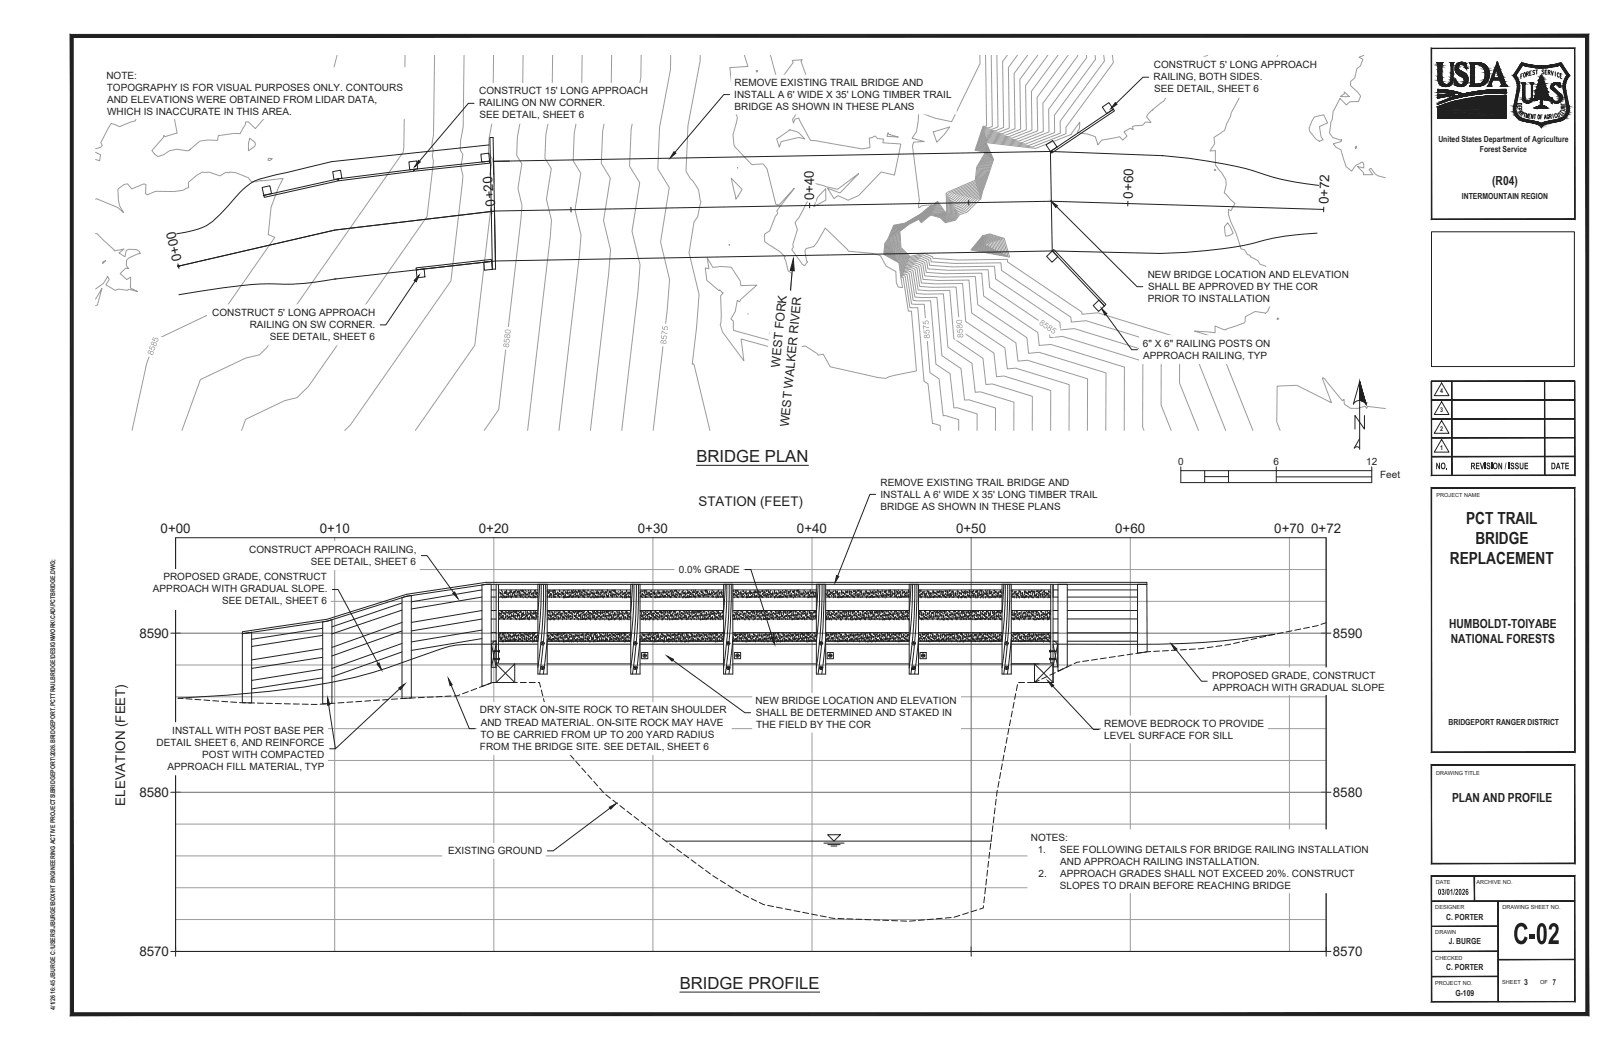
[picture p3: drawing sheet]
<svg xmlns="http://www.w3.org/2000/svg" width="432mm" height="279mm" viewBox="0 0 432 279" stroke-linecap="round" stroke-linejoin="round" font-family="sans-serif">
<defs><g id="words">
<g font-size="4.4" fill="#231f20">
<text x="185.3" y="122.9">BRIDGE PLAN</text>
<text x="390.1" y="139.5">PCT TRAIL</text>
<text x="392.5" y="144.8">BRIDGE</text>
<text x="385.7" y="150.2">REPLACEMENT</text>
<text x="180.9" y="263.1">BRIDGE PROFILE</text>
</g>
<g font-size="3.6" fill="#231f20">
<text x="131.8" y="54.7" transform="rotate(-97 131.8 54.7)">0+20</text>
<text x="353.5" y="54.4" transform="rotate(-88 353.5 54.4)">0+72</text>
<text x="48.4" y="69.2" transform="rotate(-103 48.4 69.2)">0+00</text>
</g>
<g font-size="3.5" fill="#231f20">
<text x="216.6" y="53.3" transform="rotate(-91 216.6 53.3)">0+40</text>
<text x="301.3" y="52.8" transform="rotate(-88 301.3 52.8)">0+60</text>
<text x="185.9" y="134.7">STATION (FEET)</text>
<text x="42.7" y="141.8">0+00</text>
<text x="85.1" y="141.8">0+10</text>
<text x="127.4" y="141.8">0+20</text>
<text x="169.7" y="141.8">0+30</text>
<text x="212" y="141.8">0+40</text>
<text x="254.4" y="141.8">0+50</text>
<text x="296.7" y="141.8">0+60</text>
<text x="339" y="141.8">0+70 0+72</text>
<text x="37.1" y="169.7">8590</text>
<text x="354.6" y="169.7">8590</text>
<text x="33.3" y="214.4" transform="rotate(-90 33.3 214.4)">ELEVATION (FEET)</text>
<text x="37.1" y="212.1">8580</text>
<text x="354.6" y="212.1">8580</text>
<text x="37.1" y="254.4">8570</text>
<text x="354.6" y="254.4">8570</text>
</g>
<g font-size="3.3" fill="#231f20">
<text x="397" y="49.2">(R04)</text>
<text x="385.5" y="167.2">HUMBOLDT-TOIYABE</text>
<text x="386" y="171.2">NATIONAL FORESTS</text>
<text x="386.3" y="213.3">PLAN AND PROFILE</text>
</g>
<g font-size="3.2" fill="#231f20">
<text x="207.5" y="97.9" transform="rotate(-84 207.5 97.9)">WEST FORK</text>
<text x="209.9" y="113.6" transform="rotate(-84 209.9 113.6)">WEST WALKER RIVER</text>
</g>
<g font-size="2.7" fill="#231f20">
<text x="28.3" y="21">NOTE:</text>
<text x="195.4" y="22.9">REMOVE EXISTING TRAIL BRIDGE AND</text>
<text x="306.9" y="21.3">RAILING, BOTH SIDES.</text>
<text x="307" y="18.1">CONSTRUCT 5' LONG APPROACH</text>
<text x="28.4" y="24.2">TOPOGRAPHY IS FOR VISUAL PURPOSES ONLY. CONTOURS</text>
<text x="28.5" y="27.4">AND ELEVATIONS WERE OBTAINED FROM LIDAR DATA,</text>
<text x="127.4" y="28.3">RAILING ON NW CORNER.</text>
<text x="127.5" y="25.1">CONSTRUCT 15' LONG APPROACH</text>
<text x="195.4" y="26.1">INSTALL A 6' WIDE X 35' LONG TIMBER TRAIL</text>
<text x="195.4" y="29.3">BRIDGE AS SHOWN IN THESE PLANS</text>
<text x="307" y="24.6">SEE DETAIL, SHEET 6</text>
<text x="28.5" y="30.6">WHICH IS INACCURATE IN THIS AREA.</text>
<text x="127.5" y="31.5">SEE DETAIL, SHEET 6</text>
<text x="305.4" y="74">NEW BRIDGE LOCATION AND ELEVATION</text>
<text x="305.4" y="77.2">SHALL BE APPROVED BY THE COR</text>
<text x="305.4" y="80.5">PRIOR TO INSTALLATION</text>
<text x="56.5" y="84">CONSTRUCT 5' LONG APPROACH</text>
<text x="66.4" y="87.2">RAILING ON SW CORNER.</text>
<text x="71.8" y="90.4">SEE DETAIL, SHEET 6</text>
<text x="304" y="92.2">6&quot; X 6&quot; RAILING POSTS ON</text>
<text x="304.1" y="95.4">APPROACH RAILING, TYP</text>
<text x="313.4" y="123.7">0</text>
<text x="338.8" y="123.7">6</text>
<text x="363.5" y="123.7">12</text>
<text x="234.3" y="129.3">REMOVE EXISTING TRAIL BRIDGE AND</text>
<text x="367.2" y="127.2">Feet</text>
<text x="234.3" y="132.5">INSTALL A 6' WIDE X 35' LONG TIMBER TRAIL</text>
<text x="234.3" y="135.7">BRIDGE AS SHOWN IN THESE PLANS</text>
<text x="66.3" y="147">CONSTRUCT APPROACH RAILING,</text>
<text x="43.5" y="154.4">PROPOSED GRADE, CONSTRUCT</text>
<text x="82.7" y="150.2">SEE DETAIL, SHEET 6</text>
<text x="180.6" y="152.5">0.0% GRADE</text>
<text x="40.7" y="157.6">APPROACH WITH GRADUAL SLOPE.</text>
<text x="59.1" y="160.8">SEE DETAIL, SHEET 6</text>
<text x="322.5" y="180.6">PROPOSED GRADE, CONSTRUCT</text>
<text x="322.7" y="183.8">APPROACH WITH GRADUAL SLOPE</text>
<text x="127.7" y="189.8">DRY STACK ON-SITE ROCK TO RETAIN SHOULDER</text>
<text x="201" y="187.4">NEW BRIDGE LOCATION AND ELEVATION</text>
<text x="201.1" y="190.6">SHALL BE DETERMINED AND STAKED IN</text>
<text x="45.8" y="195.2">INSTALL WITH POST BASE PER</text>
<text x="127.8" y="196.3">TO BE CARRIED FROM UP TO 200 YARD RADIUS</text>
<text x="127.9" y="193.1">AND TREAD MATERIAL. ON-SITE ROCK MAY HAVE</text>
<text x="201.2" y="193.8">THE FIELD BY THE COR</text>
<text x="293.8" y="193.5">REMOVE BEDROCK TO PROVIDE</text>
<text x="293.8" y="196.7">LEVEL SURFACE FOR SILL</text>
<text x="41.7" y="198.4">DETAIL SHEET 6, AND REINFORCE</text>
<text x="53.8" y="201.6">POST WITH COMPACTED</text>
<text x="127.7" y="199.5">FROM THE BRIDGE SITE. SEE DETAIL, SHEET 6</text>
<text x="44.6" y="204.9">APPROACH FILL MATERIAL, TYP</text>
<text x="119.3" y="227.4">EXISTING GROUND</text>
<text x="274.3" y="223.7">NOTES:</text>
<text x="276.1" y="226.9">1.</text>
<text x="282" y="226.9">SEE FOLLOWING DETAILS FOR BRIDGE RAILING INSTALLATION</text>
<text x="276.3" y="233.3">2.</text>
<text x="282.1" y="230.1">AND APPROACH RAILING INSTALLATION.</text>
<text x="282.1" y="233.3">APPROACH GRADES SHALL NOT EXCEED 20%. CONSTRUCT</text>
<text x="282" y="236.6">SLOPES TO DRAIN BEFORE REACHING BRIDGE</text>
</g>
<g font-size="2.2" fill="#231f20">
<text x="382.7" y="37.8">United States Department of Agriculture</text>
<text x="393.7" y="40.5">Forest Service</text>
<text x="388.9" y="52.9">INTERMOUNTAIN REGION</text>
<text x="385.4" y="192.9">BRIDGEPORT RANGER DISTRICT</text>
<text x="384.8" y="244.9">C. PORTER</text>
<text x="385.4" y="251.3">J. BURGE</text>
<text x="384.8" y="258.1">C. PORTER</text>
<text x="405.5" y="262.1">3</text>
<text x="387.2" y="265">G-109</text>
</g>
<g font-size="1.8" fill="#231f20">
<text x="383.2" y="104.6">4</text>
<text x="383.2" y="109.6">3</text>
<text x="383.2" y="114.6">2</text>
<text x="383.2" y="119.6">1</text>
</g>
<text font-size="1.7" fill="#231f20" x="14.7" y="268.7" transform="rotate(-90 14.7 268.7)">4/1/26 16:45 JBURGE C:\USERS\JBURGE\BOX\HT ENGINEERING ACTIVE PROJECTS\BRIDGEPORT\2026.BRIDGEPORT.PCTTRAILBRIDGE\DESIGNWORK\CAD\PCTBRIDGE.DWG;</text>
<g font-size="1.5" fill="#231f20">
<text x="382.2" y="132.2">PROJECT NAME</text>
<text x="382.1" y="206.3">DRAWING TITLE</text>
<text x="382" y="235.1">DATE</text>
<text x="392.8" y="235.3">ARCHIVE NO.</text>
<text x="381.9" y="241.8">DESIGNER</text>
<text x="399.7" y="242">DRAWING SHEET NO.</text>
<text x="381.9" y="248.5">DRAWN</text>
<text x="381.9" y="255.4">CHECKED</text>
<text x="381.8" y="262.1">PROJECT NO.</text>
<text x="399.7" y="261.9">SHEET</text>
<text x="409.7" y="261.9">OF</text>
</g>
</g></defs>
<g fill="none" stroke="#999b9e" stroke-width=".27">
<path d="M89.7 14.7l-3.4 13.6-8.7-2.1-3.2 2.7h-.3l-.2 .8-2.7 .8-3.3 3.7-1.8-1.8h-.7l-.2 .9-1.3 2.3-1.6-.1-4.2 .6-.2 1.3-2.6-.1-2.1 .2-2.5 2.3h-.3l-.1 .3-3.2-.4-2 .4-1.6 1.1-1.5 .5-.8-.6-.8-1 3.1-3.6 .1-.5 .3 .4 3.2-1-.9-5.6-2.4-1.2-2.6 1.6-2.8 .3-2.1 .7-.3 1-1.1 .2-3.1 1.3-2.2-.8-2.8 5.1 .4 .8-.4 .4-1.4 .4M107.8 14.7l-.3 24.3-.2 1.5-36.4 52.1-1.9 1.8-3.7 .9-12 5.7-4.9 13.5M115.6 14.7l-.3 21.2-.4 3.3 .4 .6-.3 1.8 .3 1.2-1.7 14.8-31.6 45.2-3 3-3.2 .8-10.4 5-1.1 2.9M123.5 14.7l-.3 19-.6 3.7-.2 2.5 .7 1.2-.5 3.4 .6 2.3-3.2 27.9-26.8 38.4-1.5 1.4M131.3 14.7l-.2 16.9-1 5.3-.2 3.7 1.1 1.7-.8 5 .8 3.4-4.7 41.2-15.8 22.6M139.2 14.7l-.2 14.7-1.3 7-.2 4.9 1.3 2.3-1 6.5 1.1 4.6-.3 3.6-5.9 50.7-3.9 5.5M147 14.7l-.1 12.5-1.7 8.7-.2 6.2 1.7 2.8-1.3 8.1 1.3 5.6-.3 4.5-6 51.4M154.9 14.7l-.2 10.3-1.9 10.4-.3 7.4 2 3.3-1.5 9.8 1.6 6.6-.4 5.4-5.5 46.6M162.7 14.7l-.1 8.1-2.3 12.1-.3 8.6 2.4 3.9-1.8 11.3 1.8 7.8-.5 6.2-4.8 41.8M170.6 14.7l-.1 5.9-2.6 13.8-.4 9.8 2.7 4.4-2.1 13 2.2 8.9-.6 7.1-4.3 36.9M178.4 14.7v3.7l-2.9 15.6-.5 10.9 3.1 5-2.4 14.5 2.4 10-.6 8-3.7 32.1M186.3 14.7v1.5l-3.3 17.3-.5 12.1 1.2 2 .6 .5 1.5 2.4 .7 3.1-.9 4-1 1.5-1.3 8.2 2.7 11.1-.7 8.8-1.1 9.7h.4l4.3 17.6"/>
<path d="M198 14.7l1 3-4.8 .3 .7 6.5 2.3 1.5-1.9 1.5-.3 .5 1.2 3.3-1.2 4.6 .2 2.3 .2 .7 4.6 5 3-.3 1.1 1.3 2.3 9.5 .9 .1 4-4.4-4.6 6 .2 .7-.6 .8-1.5 3.8-1.4 .9v2l3.9 2.5 1.6 1.5-.3 .4 .4 .5 .7 2.9 1 .6-.5 8.2a2.42 2.42 0 0 1-.7 3l-1.5 1.6-2.9 2.2-.4 1.1 1.3 1.5-.3 .5-10.5-2.9-.1-2.5-.6-.5 1.1-2 .6-3 .5 .4 .4-.7 4.3-3.7-4.3 .1-.1-1.2-2.5-3.7-2.8-.2-2 .3-1.5-2.5 .4 2.8-1-.2 .4 3.3 3.3 2.7 .2-.2 .9 .8-.7 .8 .2 5-.3 2.7 .6 1.9 5.7 7.7-.7-5.8 9 2.5 2.5-.5 1.6 .6 4-.7 3.1 2 .3 .4 1.3-.2 1.9 3.3 12.7 2.9 2.1 .2 .8-.5 1.6-.4 5.7-1.1-1.3-15.9h-.8l-1.4-9h-.4l-.6-4-4-2.2 .2-2.7 1-1.2 1.4-3.7 2.8-.5 4.2-2.4 4.6-3.5 1.9 2.8 .4 .1-.1-5.1 7.8-3.4 .4-3.6 2.2-3.7-.1-.2-2.6-.5 2.2-6.4 .9-.1-.3-18.8M201.2 18.8h.3l-.1 .4zM205 14.7l1.8 6.7h.7l3.5-4.8-.2-.5 2.6-.2-.3 .4 1.2 3.3-.6 4.4 2.1 2.6-.4 1.3a6.1 6.1 0 0 0-4.5 3.8l.2 1 .4-1 1-.3 3.1 5.9 13.8 2.3 2.1-.3-.2-2.5 .6-.1 .8-.5 .8 .7 1.6 .1-.2 1 4.8 .3-1.7 8.3-3.6-.8-5.9 6.2-2.9 1.3-2.7-1.3-1 .8-1.7-2.7 3.4 1.1 4.9-5-5.7 4.2-7.7-2 .5 3.7-3 5.7-1.1 1.4 .7 1.9-1.3 3.9 .2 .8-.4 .6 2.6 3.8 .8 .5 .8-1-.3-.2-.5-2.7 .4-.7 2-.5 .9-1.2 2.2-3.7 5.9 5.7 .2 .4 6.5 .6 2 .6 1.6 2.8 2.5 1.4 .2 2.9 .5 1.3 1.1 .1-.9-6.6-4.1-2.2 .3-2.9 .9-1.3 1.5-3.6 3-.5 4-2.4 3.1-2.5-2.9 .3-.6 .5 .2-2.1-1.8-14.4 .3-1 2.8-.1-3.2-.9 1.1-1.8 .5-3.1 .1-2.1 4.5 1.7 4.3 .9 7.5-15.5v-2.2M263.7 14.7l.3 18.9-1 .4-1.4-.1-2 6 2.4 .4 .2 .5-2 3.5-.7 4-6.9 3-.7 .5 .1 4.8-.4 .1-.4-.3-1.9-2.6-4.4 3.5-.1-.1a13 13 0 0 1-6.8 2.9l-1.4 3.2 .1 .5-.3 .1-.8 1.1-.2 2.6 4.1 2.1 .5 3.7h.8l1.3 8.5h2.1l1.6 19.5 1.1 .8 1.2 10.5 2.1 .5-.1 1.3M265.3 14.7l.2 19.1-1.6 .6-2.2-.2-1.9 5.5 2.2 .5 .4 .8-1.9 3.2-.5 3.3-.3 1.1-6.5 2.8-.6 .6-.4 .2 .1 4.3-.2 .2-.5 .2-.7-.4-1.7-2.4-4.3 3.3-.1-.1-.5 .2-3.7 2.3-2.5 .4-1.2 2.9v.8l-.4 .2-.7 1-.3 2.4 3.3 1.8 .5-.1 .4 .4 .4 3.5 .8-.2 .4 .2 1.2 7.8 3.4 .1 1.5 18.2 2.4 1.6 1.1 9.8h.6l3.6 1.1v2.8M268 14.7l-1.3 1.7 .3 17.5-2.2 .9-3.1-.3-1.7 5.1 2.1 .4 .4 1.1-1.7 3-.3 .7-.3 2.6-.5 1.6-5.9 2.6-.9 .8-.5 .2 .1 4-.2 .3-.7 .1-.3-.3-.6-.2-1.6-2.2-4.2 3.3-.2-.3-.6 .4-3.6 2.2-2.3 .4-1.2 2.7 .1 1.1-.6 .2-.6 1-.2 2.2 3 1.7 .6-.3 .6 .5 .4 3.3 1-.2 .5 .2 1.2 7.3h4.6l1.4 16.9 3.8 2.5 1 9.2 .8-.1 5.3 1.6v4.4M270.7 14.7l-2.4 3.3 .2 16.1-2.8 1.1-3.9-.4-1.6 4.7 1.9 .4 .6 1.3-1.6 2.7-.3 1-.3 2.4-.7 2-5.5 2.4-1 1-.7 .3 .1 3.6-.3 .4-.8 .2-.4-.4-.8-.2-1.4-2.1-4.1 3.2-.2-.3-.8 .4-3.5 2.2-2.1 .4-1.1 2.5 .1 1.3-.7 .3-.6 .9-.2 2 2.8 1.6 .8-.3 .6 .6 .4 3 1.3-.2 .7 .3 1 6.6 5.9 .1 1.3 15.5 5.1 3.5 .9 8.4 1.1-.1 7.2 2.2-.1 5.9M273.4 14.7l-3.6 4.9 .2 14.6-3.4 1.4-4.7-.6-1.5 4.4 1.7 .3 .7 1.6-1.4 2.5-.4 1.2-.3 2.2-.8 2.5-5 2.1-1.2 1.3-.8 .2v3.4l-.3 .5-1 .2-.5-.5-.9-.2-1.3-1.9-4 3.1-.2-.4-4.4 2.6-1.9 .4-1 2.3 .1 1.5-.8 .4-.6 .8-.1 1.9 2.5 1.4 .9-.4 .8 .8 .4 2.8 1.4-.4 .9 .4 .9 6.1 2.5 .2 4.7-.1 1.2 14.2 6.4 4.3 .9 7.7 1.4-.1 8.8 2.7v7.5M276.1 14.7l-4.8 6.4 .2 13.3-4 1.6-5.6-.7-1.3 4 1.5 .3 .9 1.8-1.3 2.3-.5 1.4-.2 2-1 2.9-4.5 2-1.5 1.4-.9 .3 .1 3.1-.4 .5-1.2 .3-.6-.6-1-.3-1.2-1.7-3.8 3-.3-.4-3.4 1.9-1 .7-1.8 .4-.9 2.1 .2 1.8-1.1 .4-.4 .7-.2 1.7 2.3 1.3 1-.4 1 .9 .3 2.5 1.7-.4 1 .4 .9 5.6 2.8 .2 5.6-.1 1.1 12.8 7.7 5.2 .8 7 1.7-.1 10.7 3.3-.1 9M278.8 14.7l-5.9 8 .1 11.8-4.6 1.9-6.4-.8-1.2 3.5 1.4 .3 .9 2.2-1.2 2-.5 1.6-.2 1.7-1.1 3.4-4.1 1.8-1.6 1.7-1.1 .3 .1 2.7-.5 .6-1.3 .4-.7-.7-1.2-.3-1.1-1.6-3.6 2.9-.4-.4-3.2 1.8-1.2 .9-1.6 .3-.8 1.8 .2 2.1-1.2 .5-.4 .6-.1 1.5 2 1.2 1.2-.5 1 1.1 .3 2.2 2-.4 1.1 .5 .8 4.9 3.3 .3 6.4-.1 1 11.4 9 6.2 .7 6.2 2-.1 12.4 3.8v10.6M281.5 14.7l-7.1 9.6 .2 10.4-5.4 2.1-7.2-.9-1 3.1 1.2 .3 1.1 2.4-1.1 1.8-.6 1.8-.1 1.5-1.3 3.9-3.6 1.5-1.9 1.9-1.2 .4 .1 2.4-.5 .7-1.5 .4-.8-.8-1.3-.4-1-1.3-3.5 2.8-.4-.5-3.2 1.7-1.3 1-1.4 .2-.7 1.7 .2 2.3-1.3 .6-.4 .5-.1 1.4 1.9 1 1.2-.5 1.2 1.2 .3 1.9 2.2-.4 1.3 .5 .6 4.4 3.7 .2 7.3-.1 .8 10.2 10.5 7 .6 5.6 2.2-.2 14.3 4.3-.1 12.2M284.2 14.7l-8.3 11.2 .2 8.9-6 2.4-8-1-.9 2.7 1.1 .2 1.1 2.7-.9 1.5-.6 2-.2 1.4-1.4 4.3-3.1 1.4-2.1 2-1.3 .5v2.1l-.6 .7-1.6 .4-.9-.8-1.5-.4-.8-1.2-3.4 2.7-.4-.6-3.1 1.7-1.4 1.1-1.3 .2-.6 1.5 .2 2.6-1.4 .5-.4 .6-.1 1.1 1.6 .9 1.5-.6 1.3 1.3 .2 1.8 2.5-.5 1.4 .5 .6 3.8 4.1 .3 8.1-.1 .7 8.8 11.8 7.9 .5 4.9 2.5-.2 16 4.9v13.7"/>
<path d="M286.7 14.7l-9.2 12.8 .1 7.5-6.6 2.5-8.9-1-.7 2.3 .9 .1 1.3 3-.8 1.3-.7 2.2-.1 1.2-1.6 4.8-2.7 1.1-2.2 2.3-1.5 .5v1.7l-.6 .9-1.9 .4-.9-.9-1.6-.4-.7-1-3.3 2.6-.4-.7-3 1.6-1.6 1.2-1 .2-.6 1.2 .2 2.9-1.6 .6-.2 .5-.1 1 1.3 .7 1.6-.6 1.5 1.4 .2 1.5 2.6-.6 1.6 .7 .5 3.2 4.6 .3 8.9-.1 .6 7.4 13.1 8.9 .5 4.1 2.8-.3 17.8 5.5-.1 15.3M289 14.7l.1 .6-10.1 13.8 .1 6-7.2 2.8-9.7-1.1-.6 1.9 .7 .1 1.4 3.2-.6 1.1-2.6 8.6-2.2 .9-2.5 2.5-1.6 .5 .1 1.5-.7 .9-2.1 .5-1-1-1.8-.5-.5-.8-3.2 2.5-.5-.7-2.9 1.6-1.7 1.3-.8 .1-.5 1 .2 3.1-1.7 .7-.3 1.2 1.2 .6 1.6-.7 1.6 1.6 .2 1.2 2.9-.6 1.7 .7 .4 2.7 5 .3 9.8-.1 .5 6.1 14.4 9.7 .4 3.4 3.1-.2 19.5 6v16.8M291.3 14.7l.2 1.1-11 14.9 .1 4.6-7.8 3-10.5-1.2-.5 1.4 .6 .2 1.5 3.4-.5 .9-.9 2.6v.7l-1.9 5.7-1.7 .8-2.7 2.7-1.8 .5 .1 1.2-.8 1-2.2 .5-1.1-1.1-1.9-.5-.4-.7-3 2.4-.6-.7-2.8 1.5-1.9 1.4-.6 .1-.4 .8 .2 3.4-1.8 .7-.2 1 .8 .4 1.9-.7 1.7 1.7 .1 1 3.2-.7 1.8 .7 .4 2.1 5.4 .4 10.6-.1 .4 4.7 15.7 10.6 .3 2.8 3.4-.4 21.4 6.6-.1 17.5 .4 .9M293.6 14.7l.2 1.5-11.8 16.1 .1 3.1-8.4 3.3-11.4-1.3-.3 1 .4 .1 1.7 3.8-1.3 3.4-2.1 6.7-1.3 .5-2.9 2.9-1.8 .6v.8l-.8 1.1-2.4 .6-1.1-1.2-2.2-.6-.3-.4-2.8 2.3-.6-.8-2.8 1.4-1.9 1.5-.5 .1-.3 .6 .3 3.6-2 .8-.2 .7 .6 .3 2-.8 1.9 1.9 .1 .7 3.4-.8 2 .9 .2 1.5 5.9 .4 11.4-.2 .3 3.4 17.1 11.6 .2 2 3.6-.4 23.1 7.2v13.2l2.7 6.7M296 14.7l.2 2-12.6 17.2v1.7l-9 3.5-12.2-1.4-.2 .6 .2 .1 1.8 4-2.9 8.3-.5 2-.8 .3-3.1 3.2-2 .6v.5l-.9 1.1-2.5 .7-1.2-1.3-2.3-.6-.2-.3-2.7 2.2-.6-.8-2.3 1.1-2.8 1.9-.2 .4 .3 3.8-2.2 .9-.1 .4 .5 .3 2.1-.9 2 2v.4l3.7-.8 2.1 .9 .1 1 6.3 .4 12.3-.2 .2 2.1 18.4 12.4 .1 1.3 3.9-.4 24.9 7.7v8.9l5.1 12.6M321.3 14.7l-2 .8 .1 .2a8.8 8.8 0 0 0-5.5 3.8l-.1 .6-2 3.2-.6-.2a5.5 5.5 0 0 1-2.1 4.1l-3.5 3-.6 .9 1.2 1.5-1.4-.1-.8 .8-2.7 .4 .2 .8-.8-.4-1.7 1 .8 1.1-1.1 1.1-.8-.9-4.8 .9-1 1.2-.7-2.1a14.7 14.7 0 0 0-4.8-1.2l.6-.9 .1-1.8-2.2 3v.2l-9.6 3.8-13.1-1.5v.2l2 4.3-3 8.4-.5 2.1-3.7 3.5-2.1 .7-.9 1.4-2.7 .7-1.3-1.4-2.5-.8-2.6 2.2-.7-1a15.7 15.7 0 0 0-5 3.2l.3 4.2-2.3 .9 .2 .3 2.2-1 2.2 2.4 3.9-.9 2.2 .9 .1 .4 6.7 .5 13.1-.2 .1 .7 19.7 13.3 .1 .6 4.2-.4 26.6 8.3v4.6l7.4 18.4M340 14.7l-1 1.8-9.2 6.6-.3-.1 .2 .3-.1 1.2 .3 1-2.3 4.4a6 6 0 0 1-1.2 3l-.6 1.8-2.8 1.9 .2 1.7-1.3 1.9 1.5-.1-.1 3.8 1.2 1.5a5 5 0 0 1 1.2 6l2.9 2.7-1.1 1.9-.7-.2a14.5 14.5 0 0 0 2.1 6.3l1.3 4.1 .9 .3 .8 1.3 .7 .1v.4l2.1 1.1 .5 .9 1.4 .5a7.2 7.2 0 0 0 5.7 3.3l-.1 .8-2 .4 .7-.8-.8-.5-.2 1.1-2.4 3.2-.2 1.2h-.6l1 .8 1.4-1.2 1-3.2 3.2 2.5-.5 .7-1.7 1.1-3.2 .8-.7 1.9-.5 .5-2.8-.5-2.6 1.4-.1 1.3-.3 .4-4.7 1.6v.2l-2.9-1.1v1.8l-5.5-.4 5.8 1.8 9.7 24.6M362.9 14.7l-1.3 .5 1 .6-.3 .7a2.43 2.43 0 0 1-1.3 1.8l-.6 2.4-1 1-.1 1.1 1.9 1.7 .8 1.1-.6 1.4-2.4 .1-.8 .8-1.7-1.7-1.8 3.4-.2 2.2-.5 .9-.3 2.7 .9 1.2 2.1 .7 .2-.2v.5l-2.2 .6 .7 1 1.3 .7 1.4 4.4 1.5 1.3a4 4 0 0 1 2.5-2.4l.5-.1 .2 .5v1.1l-1.6-.4 1.6 1.7v.5h2.5l-1.1-1.4 .6-.3 1.1 1.5 .7 .5 2 .5M66.4 36.8l1.4 1.1 .1 .5-.1 .5-1.7 1.2v-2zM206.6 37l3.5-2.5 2.3 .8 1.7 1.7-1.6-.4-4.6 1.1-.6 1.4zM236.3 35.3l.2 .5 2.5 .7-3-.2zM248.3 35.1l4.4-1.3-1.5 2-2 2z"/>
<path d="M349.6 31.2l2.6-.7 1 2.2-2.2 1 .5 2.7 .5 .8-1 .4-.9-.6-1.7-2.1-.1-.8zM357.7 24.5l1.3 1.2h-2.4l1.1-.8zM360.6 39.2l.2-.3-.1 .7zM25.4 40.5l1.4 .7-.3 1.6-1.1-.4M25.4 53l.3-.1 5.6 2.3 1.6 1.4a8.3 8.3 0 0 1-1.3-6.5l1.4-1 1-.2 1.1 1.4 3.2-1.4 .5 .2-.1 2.4 .5 .3 2.2-.9 5.1 .1 2.2-.3 1.5-.8v-1.4l2.2-1.9 1.4-.8h1.9l2.8 1 1.7-1 .7 .2 .2-.2 1.5 .1 3.4 1.4 .9 1 1.3 .1 1.3-.4-.1 .2 5.9-.7-1.3 2.5-1.9 5.2-.7 7.2 1.7 .8-13.4 19.2-.6 .6-4.2 1-13.6 6.5-2.3 6.2-3.9 17.8M71.4 42.1l1 .1-.6 .5h-.4zM194.5 47.4l2.9 3-1.6 2.6zM196.2 44.6l.1 .1zM219.7 50.2v3.1l-3.2 1.7 1-2.4zM323.1 45l.4 .3h-.4zM326.6 59.3l.7 1 .8 1.8-1.1 .6-.9 .2-.3-2.6zM25.4 62.2h.5l4.6 4.4-.1 .1 2.6-.4-1.4 1 1.7 1 .3-1.6 .6-.4 2.1 .1 .7 .4 .4 .7-.8 .1-2.2 1-.7 .6-.1 1.4 .6 .8h-.7l-1.5 1.4 1.7 1.6 1.1-.7-.1 2.9 1.9 1-2.3-.6-.4 .3-2.4-.4-.9 .4-2.4-1.5 .8-1.4-.5-.9v.3a6.3 6.3 0 0 1-3.1 3.1"/>
<path d="M25.4 79.6l1.7-2.8-1.2 4.4-.5 .1M27.3 69.8l.8-.5-.7 .8zM194 65.1l-.1 .1zM261.4 62.8l1.9-.6 3.9 1.2 1.4 5-10.3-1.9zM261.4 62.9l1.8-.5 3.6 1.1 1.4 4.7-9.6-1.8zM261.4 63.1l1.7-.5 3.3 1.1 1.3 4.3-8.9-1.7zM261.5 63.2l1.5-.4 3.1 1 1.2 4-8.3-1.6zM261.5 63.4l1.4-.4 2.8 .9 1.1 3.6-7.6-1.4zM261.5 63.5l1.3-.3 2.6 .8 1 3.3-6.9-1.3zM261.5 63.7l1.2-.3 2.3 .7 .9 3-6.2-1.2zM261.6 63.8l1-.3 2.1 .7 .8 2.7-5.6-1.1zM261.6 64l.9-.3 1.8 .6 .7 2.3-4.8-.9z"/>
<path d="M261.6 64.1l.8-.2 1.5 .5 .6 2-4.1-.7zM261.6 64.3l.7-.2 1.3 .4 .5 1.7-3.5-.6zM261.7 64.5l.5-.2 1 .3 .4 1.4-2.7-.6zM261.7 64.6l.4-.1 .8 .2 .3 1-2.1-.3zM261.7 64.7l.8 .1 .2 .7-1.4-.2zM261.7 64.9h.5l.1 .4-.8-.1zM261.8 65h.1M199 83.5h.1M339.9 84.6l.3 .2-.5 .2zM368.6 108.7l-4.7-.6-.3 .6-.5-.6-1.8 .6-2-.1-1.6-1.1-.1-1.2-.5 .3-5.1-6.1-.2 .2 2.4 6.5-9.2-4.7-5.2 .2-.1 9.6 .9 2.2"/>
</g>
<g fill="none" stroke="#231f20" stroke-width=".27">
<path d="M131.3 42.9l148.2-2.6 .4 26.5-148.1 2.6zM352.2 55.7l-72.5-2.1-148.1 2.6-42.5 5-41.6 9.6"/>
<circle cx="47.5" cy="70.8" r=".22"/>
</g>
<path d="M43.8 62l3.1-.7 .1 .7z" fill="#fff"/>
<path d="M43.8 62l3.1-.7 .1 .7z" fill="none" stroke="#fff" stroke-width=".27"/>
<path d="M43.8 62l1.7 7.2h3.2zM45.5 69.2h3.2l-3 .7z" fill="#fff"/>
<path d="M43.8 62l4.9 7.2h-3.2zM45.5 69.2h3.2l-3 .7z" fill="none" stroke="#fff" stroke-width=".27"/>
<path d="M43.8 62h3.2l1.7 7.2z" fill="#fff"/>
<path d="M43.8 62h3.2l1.7 7.2z" fill="none" stroke="#fff" stroke-width=".27"/>
<path d="M47.3 70.2l.3 1.2" fill="none" stroke="#231f20" stroke-width=".27"/>
<path d="M128.1 47.1l3.1-.4v.4z" fill="#fff"/>
<path d="M128.1 47.1l3.1-.4v.4z" fill="none" stroke="#fff" stroke-width=".27"/>
<path d="M128.1 47.1l.9 7.7h3.1zM129 54.8h3.1l-3 .4z" fill="#fff"/>
<path d="M128.1 47.1l4 7.7h-3.1zM129 54.8h3.1l-3 .4z" fill="none" stroke="#fff" stroke-width=".27"/>
<path d="M128.1 47.1h3.1l.9 7.7z" fill="#fff"/>
<path d="M128.1 47.1h3.1l.9 7.7z" fill="none" stroke="#fff" stroke-width=".27"/>
<path d="M130.7 55.6l.1 1.3" fill="none" stroke="#231f20" stroke-width=".27"/>
<path d="M213.7 45.3l3.1-.1z" fill="#fff"/>
<path d="M213.7 45.3l3.1-.1z" fill="none" stroke="#fff" stroke-width=".27"/>
<path d="M213.7 45.3l.1 8.1h3.1zM213.8 53.4h3.1z" fill="#fff"/>
<path d="M213.7 45.3l3.2 8.1h-3.1zM213.8 53.4h3.1z" fill="none" stroke="#fff" stroke-width=".27"/>
<path d="M213.7 45.3h3.1l.1 8.1z" fill="#fff"/>
<path d="M213.7 45.3h3.1l.1 8.1z" fill="none" stroke="#fff" stroke-width=".27"/>
<path d="M215.4 54v1.3" fill="none" stroke="#231f20" stroke-width=".27"/>
<path d="M298.8 44.7h3.1z" fill="#fff"/>
<path d="M298.8 44.7h3.1z" fill="none" stroke="#fff" stroke-width=".27"/>
<path d="M298.8 44.7l-.2 8.2h3zM298.6 52.9h3z" fill="#fff"/>
<path d="M298.6 52.9h3zM298.8 44.7l2.8 8.2h-3z" fill="none" stroke="#fff" stroke-width=".27"/>
<path d="M298.8 44.7h3.1l-.3 8.2z" fill="#fff"/>
<path d="M298.8 44.7h3.1l-.3 8.2z" fill="none" stroke="#fff" stroke-width=".27"/>
<path d="M300.1 53.5l-.1 1.3" fill="none" stroke="#231f20" stroke-width=".27"/>
<path d="M350.9 46.2l3.1 .2z" fill="#fff"/>
<path d="M350.9 46.2l3.1 .2z" fill="none" stroke="#fff" stroke-width=".27"/>
<path d="M350.9 46.4l-.3 8h3.2zM350.6 54.4l3.2 .1z" fill="#fff"/>
<path d="M350.6 54.4l3.2 .1zM350.9 46.4l2.9 8h-3.2z" fill="none" stroke="#fff" stroke-width=".27"/>
<path d="M350.9 46.4h3.1l-.2 8z" fill="#fff"/>
<path d="M350.9 46.4h3.1l-.2 8z" fill="none" stroke="#fff" stroke-width=".27"/>
<g fill="none" stroke="#231f20" stroke-width=".27">
<path d="M130.1 38.6l-41.9 4.4-12.3 3a42 42 0 0 0-8.7 2.5 44.2 44.2 0 0 0-7.8 7.7 15 15 0 0 1-10 5.6l-2.4 .4M130.3 36.6h.9l.6 35h-.8zM278.3 38.5l1.8-1.1 1.1 1.7-1.7 1.2zM293.3 28.5l1.7-1.2 1.2 1.8-1.8 1.1zM69.7 49.9l2.1-.5 .4 2.1-2 .5zM70.2 52l19.7-4.4 .1 .5-19.7 4.4zM88.5 45.7l2.1-.4 .4 2.1-2.1 .4zM90 47.6l20-2.5 .1 .5-20 2.5zM110.2 45l20.1-2.1v.5l-20 2.2zM111.1 44.9l-.2-2.1-2.1 .3 .2 2.1 2.1-.3M130.3 42.9l-.3-2.1-2.1 .2 .3 2.1 2.1-.2M131.6 56.2l-42.5 5-41.6 9.6"/>
<path d="M135.6 42.9h-4.3M151.9 55.2v1.2M257.7 53.3v1.3M279.5 40.3l29.9 1.1M279.5 40.3l16.7-11.2 .3 .4-16.7 11.2zM309.1 41.4a119.9 119.9 0 0 1 25.5 4.4 63.4 63.4 0 0 0 16.2 3.5M352.2 55.1l-.1 1.3M89.4 74.2a76.4 76.4 0 0 1-12.3 1.4 91.6 91.6 0 0 0-22.9 1.7l-6.6 1.1M110.7 71.3l20-2.3 .1 .6-20.1 2.2zM113.1 73.7l-.3-2.1-2.1 .2 .3 2.1 2.1-.2M131 71.6l-.2-2.1-2.1 .3 .2 2.1 2.1-.2M131.8 69.4l-42.8 4.9"/>
<path d="M278.4 68.2l1.6-1.4 1.4 1.5-1.5 1.5zM280 66.8l28.5 .6M280.4 66.4l13.8 14.6-.4 .4-13.8-14.6zM350.4 62a78.7 78.7 0 0 0-12.4 1.5 91.3 91.3 0 0 1-22.6 3.7l-7.1 .3M290.9 81.3l1.5-1.4 1.4 1.5-1.5 1.5z"/>
</g>
<path d="M175.7 86.1l2.7 .3h-2.7z" fill="#fff"/>
<path d="M175.7 86.1l2.7 .3h-2.7z" fill="none" stroke="#fff" stroke-width=".27"/>
<path d="M175.7 86.4l-.6 5.5h2.6zM175.1 91.9h2.6v.3z" fill="#fff"/>
<path d="M175.1 91.9h2.6v.3zM175.7 86.4l2 5.5h-2.6z" fill="none" stroke="#fff" stroke-width=".27"/>
<path d="M175.7 86.4h2.7l-.7 5.5z" fill="#fff"/>
<path d="M175.7 86.4h2.7l-.7 5.5z" fill="none" stroke="#fff" stroke-width=".27"/>
<g fill="#999b9e">
<path d="M175.9 89.2h.2l-.1 .7 .5 .1 .1-.6 .6-.1 .3 .4-.1 .4-.4 .2 .3-.5-.3-.3-.4 .2v.6l-.8-.3z"/>
<path d="M176.1 87.9l1.4 .8v.2l-1.3-.7-.1 .8h-.1z"/>
<path d="M176.2 86.8h.2l-.1 .6 .4 .2 .1-.6 .7-.1 .2 .3v.4l-.5 .3 .4-.6-.4-.3-.3 .2v.6l-.8-.2z"/>
<path d="M175.9 90.6l.4-.1 .2 .3 .1-.2h.5l.2 .3v.4l-.5 .3-.4-.4-.2 .2h-.3l-.2-.3zM175.9 90.9a.26 .26 0 0 0 .5 0 .26 .26 0 0 0-.5 0zM176.5 91a.35 .35 0 0 0 .7 0 .35 .35 0 0 0-.7 0z"/>
</g>
<path d="M244.9 84.9l2.6-.2v.2z" fill="#fff"/>
<path d="M244.9 84.9l2.6-.2v.2z" fill="none" stroke="#fff" stroke-width=".27"/>
<path d="M244.9 84.9l.5 5.5h2.6zM245.4 90.4h2.6l-2.6 .3z" fill="#fff"/>
<path d="M244.9 84.9l3.1 5.5h-2.6zM245.4 90.4h2.6l-2.6 .3z" fill="none" stroke="#fff" stroke-width=".27"/>
<path d="M244.9 84.9h2.6l.5 5.5z" fill="#fff"/>
<path d="M244.9 84.9h2.6l.5 5.5z" fill="none" stroke="#fff" stroke-width=".27"/>
<g fill="#999b9e">
<path d="M245.7 87.9h.2v.6l.5 .1-.1-.7 .7-.1 .3 .2v.5l-.4 .3 .3-.6-.5-.3-.3 .3 .2 .6-.9-.1z"/>
<path d="M245.6 86.6l1.6 .5v.2l-.8-.1-.6-.4 .1 .8h-.2z"/>
<path d="M245.5 85.4h.2v.6l.4 .1v-.6l.7-.2 .3 .3v.4l-.4 .3 .3-.6-.5-.2-.3 .3 .2 .5-.8-.1z"/>
<path d="M245.9 89.2l.4-.1 .2 .2 .2-.3h.4l.3 .2v.5l-.4 .3-.5-.3-.4 .3-.3-.3zM246 89.6a.26 .26 0 0 0 .5 0 .26 .26 0 0 0-.5 0zM246.6 89.5a.35 .35 0 0 0 .7 0 .35 .35 0 0 0-.7 0z"/>
</g>
<path d="M253.8 84.7l2.6-.2v.2z" fill="#fff"/>
<path d="M253.8 84.7l2.6-.2v.2z" fill="none" stroke="#fff" stroke-width=".27"/>
<path d="M253.8 84.7l.4 5.5h2.7zM254.2 90.2h2.7l-2.6 .2z" fill="#fff"/>
<path d="M253.8 84.7l3.1 5.5h-2.7zM254.2 90.2h2.7l-2.6 .2z" fill="none" stroke="#fff" stroke-width=".27"/>
<path d="M253.8 84.7h2.6l.5 5.5z" fill="#fff"/>
<path d="M253.8 84.7h2.6l.5 5.5z" fill="none" stroke="#fff" stroke-width=".27"/>
<g fill="#999b9e">
<path d="M254.5 87.7h.2l.1 .6h.4v-.6l.7-.1 .3 .3v.4l-.4 .3 .2-.6-.4-.3-.3 .4 .2 .5-.9-.1z"/>
<path d="M254.8 89l.3-.1 .3 .2 .2-.3h.3l.4 .3v.4l-.4 .3-.5-.3-.4 .3-.3-.3zM254.8 89.3a.25 .25 0 0 0 .5 0 .25 .25 0 0 0-.5 0zM255.5 89.3a.32 .32 0 0 0 .6 0 .32 .32 0 0 0-.6 0z"/>
<path d="M254.5 86.6l.4-.2 .3 .2 .2-.2 .4-.1 .2 .3 .1 .4-.3 .3h-.4l-.2-.2-.5 .2-.2-.2zM254.6 86.9a.26 .26 0 0 0 .5 0 .26 .26 0 0 0-.5 0zM255.3 86.8a.32 .32 0 0 0 .6 0 .32 .32 0 0 0-.6 0z"/>
<path d="M254.4 85.4l1.1-.3 .4 .2 .1 .4-.3 .4h-.9l-.4-.2zM254.6 85.5l-.1 .3 .4 .2 .7-.1 .2-.3-.3-.3z"/>
</g>
<path d="M133.9 87l2.6 .3h-2.6z" fill="#fff"/>
<path d="M133.9 87l2.6 .3h-2.6z" fill="none" stroke="#fff" stroke-width=".27"/>
<path d="M133.9 87.3l-.7 5.5h2.7zM133.2 92.8h2.7v.2z" fill="#fff"/>
<path d="M133.2 92.8h2.7v.2zM133.9 87.3l2 5.5h-2.7z" fill="none" stroke="#fff" stroke-width=".27"/>
<path d="M133.9 87.3h2.6l-.6 5.5z" fill="#fff"/>
<path d="M133.9 87.3h2.6l-.6 5.5z" fill="none" stroke="#fff" stroke-width=".27"/>
<g fill="#999b9e">
<path d="M134.1 90.1h.2l-.1 .7 .4 .1 .1-.7h.6l.3 .3-.1 .5-.4 .2 .4-.4-.4-.4-.4 .2 .1 .5-.8-.2z"/>
<path d="M134 91.5l.4-.1 .2 .3 .2-.3h.4l.3 .3-.1 .4-.3 .3h-.4l-.1-.3-.5 .2-.2-.4zM134 91.8a.26 .26 0 0 0 .5 0 .26 .26 0 0 0-.5 0zM134.7 91.9a.33 .33 0 0 0 .6 0 .33 .33 0 0 0-.6 0z"/>
<path d="M134.3 89l.4-.1 .2 .3 .3-.3 .4 .1 .2 .3-.1 .5-.4 .2-.4-.4-.3 .3-.3-.1-.1-.5zM134.3 89.4a.26 .26 0 0 0 .5 0 .26 .26 0 0 0-.5 0zM135 89.5a.33 .33 0 0 0 .6 0 .33 .33 0 0 0-.6 0z"/>
<path d="M134.4 87.8l.4-.1 .9 .1 .2 .3-.1 .4-.3 .2-.8-.1-.4-.3zM134.5 88v.3l.3 .2h.7l.2-.2-.2-.4z"/>
</g>
<path d="M40.5 88.9l2.4 .9h-2.8z" fill="#fff"/>
<path d="M40.5 88.9l2.4 .9h-2.8z" fill="none" stroke="#fff" stroke-width=".27"/>
<path d="M40.1 89.8l-1.6 4.5h2.8zM38.5 94.3h2.8l-.3 .9z" fill="#fff"/>
<path d="M38.5 94.3h2.8l-.3 .9zM40.1 89.8l1.2 4.5h-2.8z" fill="none" stroke="#fff" stroke-width=".27"/>
<path d="M40.1 89.8h2.8l-1.6 4.5z" fill="#fff"/>
<path d="M40.1 89.8h2.8l-1.6 4.5z" fill="none" stroke="#fff" stroke-width=".27"/>
<g fill="#999b9e">
<path d="M39.9 91.9l.2 .1-.2 .6 .4 .2v-.3l.2-.3 .7 .2 .1 .4-.2 .4-.4 .1 .4-.4-.2-.5-.4 .1-.1 .6-.8-.4z"/>
<path d="M40.8 89.6l.1 .1-.2 .6 .4 .2v-.3l.3-.3 .7 .2v.4l-.2 .4-.4 .1 .5-.5-.3-.4-.4 .1-.1 .6-.7-.4z"/>
<path d="M39.5 93.3l.4-.1 .2 .4 .3-.2 .3 .1 .2 .2-.1 .6-.5 .1-.3-.1-.1-.3h-.5l-.1-.4zM39.4 93.7a.3 .3 0 0 0 .6 0 .3 .3 0 0 0-.6 0zM40.1 93.9a.32 .32 0 0 0 .6 0 .32 .32 0 0 0-.6 0z"/>
<path d="M40.3 91l.3-.1 .3 .3 .3-.1 .4 .1v.7l-.5 .2-.3-.4-.5 .1-.2-.3zM40.3 91.3a.25 .25 0 0 0 .5 0 .25 .25 0 0 0-.5 0zM40.9 91.6a.35 .35 0 0 0 .7 0 .35 .35 0 0 0-.7 0z"/>
</g>
<path d="M277.2 84.3l3.2 2.1h-4.7z" fill="#fff"/>
<path d="M277.2 84.3l3.2 2.1h-4.7z" fill="none" stroke="#fff" stroke-width=".27"/>
<path d="M275.7 86.4l1.5 1.1h4.7zM277.2 87.5h4.7l-1.4 2.2z" fill="#fff"/>
<path d="M275.7 86.4l6.2 1.1h-4.7zM277.2 87.5h4.7l-1.4 2.2z" fill="none" stroke="#fff" stroke-width=".27"/>
<path d="M275.7 86.4h4.7l1.5 1.1z" fill="#fff"/>
<path d="M275.7 86.4h4.7l1.5 1.1z" fill="none" stroke="#fff" stroke-width=".27"/>
<g fill="#999b9e">
<path d="M278.4 85.8l.7 .4-.1 .2-.5-.4-.3 .3 .4 .3 .1 .4-.3 .3-.4 .1-.4-.3v-.4h.2l.1 .5 .4-.1 .1-.5-.5-.2z"/>
<path d="M280.5 87.2l.7 .4-.1 .2-.6-.4-.3 .3 .5 .4v.3l-.4 .4-.6-.2v-.6l.2 .5 .3 .1a.38 .38 0 0 0 .3-.4 .38 .38 0 0 0-.2-.3l-.4-.1z"/>
<path d="M277.2 85.3l.5-.1 .2 .5-.4 .3v.6l-.5 .1-.3-.2-.1-.4 .2-.3 .3-.1zM277.2 85.6a.3 .3 0 0 0 .6 0 .3 .3 0 0 0-.6 0zM276.8 86.2a.33 .33 0 0 0 .6 0 .33 .33 0 0 0-.6 0z"/>
<path d="M279.3 86.6l.5 .1 .2 .4-.5 .3 .1 .5-.5 .2-.4-.2-.1-.5 .2-.3h.4zM279.3 87a.26 .26 0 0 0 .5 0 .26 .26 0 0 0-.5 0zM278.8 87.6a.35 .35 0 0 0 .7 0 .35 .35 0 0 0-.7 0z"/>
</g>
<g fill="none" stroke="#231f20" stroke-width=".27">
<path d="M383.5 101.9l2 3.4h-3.9zM383.5 106.9l2 3.4h-3.9zM383.5 111.9l2 3.4h-3.9zM46.7 143.1h306.1v110.1h-306.1zM109.4 158.5l-2.4 .5v26.9l2.4-.2v-27.2M128.2 157l-18.8 3.1M128.2 158.9l-18.8 3.2M129.5 154.9l-21.3 3.2-21.1 6.7-22.6 3.3v.5l22.6-3.3 21.1-6.6 21.3-3.2h175.6v-.5h-175.6M130.7 155.5l-2.5 .1v27.1l2.5-1v-26.2M130.7 158.9h1.3M130.7 157h1.3M132 155.5v26.1l4.9-4.9v4.9l-4.9-4.9h11.1"/>
<path d="M132.6 155.5v20.9h-.6M132.6 158.9h10.5M132.6 157h10.5M132.6 157.4h.1M132.7 158.2h.1M132.7 157.9h.1M132.7 157.3h.1M132.7 158.8h.1M133 157.5h.1M133.1 157.7h.1M133.2 157.8h.1M133.2 157.7h.1"/>
<path d="M133.2 158.6h.1M133.3 157.9h.1M133.3 158.6h.1M133.4 157h.1M133.5 157.8h.1M133.5 158.7h.1M133.6 158.1h.1M133.6 158.9h.1M133.7 157.4h.1M133.7 158.2h.1M133.8 158.1h.1M133.8 157.8h.1"/>
<path d="M133.9 158.8h.1M134 158.5h.1M134.2 158.8h.1M134.3 157.5h.1M134.3 157.8h.1M134.3 158.5h.1M134.4 157.7h.1M134.4 157.3h.1M134.4 158.8h.1M134.5 157.4h.1M134.6 157.7h.1M134.6 158.6h.1"/>
<path d="M134.7 157h.1M134.7 158.7h.1M134.8 157.3h.1M134.8 157.7h.1M134.8 158.1h.1M134.9 157.6h.1M135 158.7h.1M135 158.1h.1M135.2 158.1h.1M135.3 158.6h.1M135.3 158.2h.1M135.3 157.8h.1"/>
<path d="M135.4 158.5h.1M135.5 157.6h.1M135.5 157.5h.1M135.7 158.5h.1M135.7 157h.1M135.7 157.5h.1M135.7 157.6h.1M135.8 158.6h.1M135.9 157.3h.1M135.9 158.6h.1M135.9 158.1h.1M136 157h.1"/>
<path d="M136 157.5h.1M136 158.7h.1M136 157.4h.1M136.1 158.5h.1M136.1 158.9h.1M136.3 158.1h.1M136.4 158.5h.1M136.4 157.7h.1M136.5 158.5h.1M136.5 157.8h.1M136.6 157.4h.1M136.8 157.4h.1"/>
<path d="M136.8 157.5h.1M136.9 158.1h.1M136.9 157.3h.1M137 158.4h.1M137 157.6h.1M137.1 157.3h.1M137.1 158.6h.1M137.2 158.4h.1M137.3 158.5h.1M137.3 157h.1M137.3 158.7h.1M137.4 158.6h.1"/>
<path d="M137.5 157.7h.1M137.5 158.3h.1M137.5 158.5h.1M137.6 158.1h.1M137.7 157.3h.1M137.7 157.4h.1M137.8 157.4h.1M137.9 157.2h.1M138 157.3h.1M138.1 158.1h.1M138.1 158.3h.1M138.1 157.5h.1"/>
<path d="M138.1 157.8h.1M138.2 157.2h.1M138.3 157.6h.1M138.3 158.3h.1M138.4 158.6h.1M138.5 158.1h.1M138.6 157.7h.1M138.6 157h.1M138.6 158.5h.1M138.6 158.2h.1M138.6 158.7h.1M138.8 157.1h.1"/>
<path d="M138.9 158.1h.1M138.9 157h.1M139 158.5h.1M139 157.1h.1M139.1 157.3h.1M139.1 158.1h.1M139.2 158.9h.1M139.2 158.1h.1M139.3 157.1h.1M139.4 157.4h.1M139.4 158.1h.1M139.4 157.5h.1"/>
<path d="M139.6 157.6h.1M139.7 157.7h.1M139.7 158.5h.1M139.7 158.6h.1M139.7 158.1h.1M139.8 157.8h.1M139.8 157h.1M139.9 158.7h.1M140.2 157.3h.1M140.2 158.1h.1M140.2 158.2h.1M140.2 158.9h.1"/>
<path d="M140.3 158h.1M140.5 158h.1M140.6 157h.1M140.6 158.5h.1M140.7 157.5h.1M140.7 158.6h.1M140.8 157.6h.1M140.8 158.4h.1M140.8 157.9h.1M141 158.6h.1M141 157.4h.1M141.1 157.5h.1"/>
<path d="M141.1 157h.1M141.2 158.7h.1M141.3 157.2h.1M141.3 158h.1M141.3 158.8h.1M141.4 157.8h.1M141.5 158.1h.1M141.6 157.8h.1M141.8 158.9h.1M141.8 157.6h.1M141.8 158.5h.1M141.8 158.2h.1"/>
<path d="M141.9 158.3h.1M141.9 157.8h.1M141.9 157.5h.1M142 158.8h.1M142.1 157.6h.1M142.2 157.1h.1M142.3 158.6h.1M142.3 157.1h.1M142.3 158.8h.1M142.4 157.2h.1M142.4 158h.1M142.4 158.8h.1"/>
<path d="M142.4 157h.1M142.5 158.7h.1M142.5 157.7h.1M142.7 157.5h.1M142.7 157.7h.1M142.7 158.1h.1M142.9 158.7h.1M142.9 157.6h.1M142.9 158.4h.1M143 157.6h.1M143.1 158.7h.1M143.1 157.8h.1"/>
<path d="M143.1 155.5v23.9h2.5v-23.9M143.6 155.5l-.5 7.4M144 155.5l-.2 7.5-.7 7.6M144.6 155.5a142.5 142.5 0 0 1-1.5 22.2M145.2 155.5a146.4 146.4 0 0 1-.6 15.3M145.6 158.9h22.2M145.6 157h22.2M145.6 158.6h.1M145.6 157.2h.1M145.6 158h.1M145.6 158.8h.1M145.6 158.3h.1"/>
<path d="M145.8 157.5h.1M145.8 157.3h.1M145.9 157.6h.1M146 157.5h.1M146 157.2h.1M146.1 158.6h.1M146.2 157.6h.1M146.2 158.3h.1M146.2 157h.1M146.3 158.7h.1M146.4 157.2h.1M146.4 157.9h.1"/>
<path d="M146.4 158.2h.1M146.5 157.9h.1M146.6 158h.1M146.6 157.2h.1M146.7 158h.1M146.7 158.8h.1M146.7 158.2h.1M146.8 158.3h.1M146.9 157.1h.1M147.1 157.5h.1M147.1 157.1h.1M147.2 157.1h.1"/>
<path d="M147.2 157.5h.1M147.2 158.6h.1M147.2 157.6h.1M147.3 158.3h.1M147.3 158.1h.1M147.3 158.7h.1M147.4 158.6h.1M147.5 157h.1M147.5 158.1h.1M147.6 158.7h.1M147.6 157.5h.1M147.7 157.6h.1"/>
<path d="M147.8 157.1h.1M147.8 157.9h.1M147.8 158.7h.1M147.8 158.1h.1M148.1 157.9h.1M148.3 157.6h.1M148.3 158.3h.1M148.3 157.5h.1M148.4 158h.1M148.5 158.3h.1M148.5 157.6h.1M148.6 158h.1"/>
<path d="M148.7 158.6h.1M148.8 157h.1M148.8 157.1h.1M148.8 158.7h.1M148.9 157.9h.1M148.9 157.2h.1M148.9 158.7h.1M149.1 158h.1M149.3 157.5h.1M149.4 157.5h.1M149.4 158.3h.1M149.5 157.8h.1"/>
<path d="M149.6 157.5h.1M149.7 157.9h.1M149.7 157.8h.1M149.8 157.6h.1M149.8 158h.1M149.9 157.1h.1M149.9 158.9h.1M149.9 157.9h.1M149.9 158.7h.1M149.9 158.6h.1M150.1 157.8h.1M150.1 157h.1"/>
<path d="M150.1 158.8h.1M150.1 158.3h.1M150.1 158.7h.1M150.4 158h.1M150.5 158.8h.1M150.5 157.5h.1M150.5 158.3h.1M150.5 157.2h.1M150.6 158.7h.1M150.6 157.7h.1M150.6 158.8h.1M150.8 157.7h.1"/>
<path d="M150.9 157.5h.1M150.9 157.6h.1M151 157.1h.1M151 158.7h.1M151 157.9h.1M151.1 157.6h.1M151.2 157.6h.1M151.2 158.7h.1M151.2 158.6h.1M151.4 157h.1M151.4 158h.1M151.4 158.7h.1"/>
<path d="M151.5 157.5h.1M151.6 158.3h.1M151.6 158.6h.1M151.7 158h.1M151.7 157.5h.1M151.8 158.3h.1M151.9 158.4h.1M152 157.5h.1M152.1 157.1h.1M152.1 157.9h.1M152.1 158.6h.1M152.1 158.7h.1"/>
<path d="M152.2 157.5h.1M152.2 157.2h.1M152.2 158.7h.1M152.3 157.3h.1M152.3 157.5h.1M152.3 158.5h.1M152.4 157.6h.1M152.5 158.6h.1M152.6 157.6h.1M152.6 157.5h.1M152.7 158.3h.1M152.7 158.5h.1"/>
<path d="M152.7 157h.1M152.7 158.7h.1M152.8 157.4h.1M153 158h.1M153.1 157.4h.1M153.1 158.1h.1M153.1 157.1h.1M153.2 157.9h.1M153.2 158.7h.1M153.2 158.4h.1M153.4 157.3h.1M153.4 158.4h.1"/>
<path d="M153.5 157.5h.1M153.6 157.6h.1M153.7 157.5h.1M153.7 158.2h.1M153.8 158.3h.1M153.8 158.5h.1M153.9 157.2h.1M153.9 158.8h.1M153.9 157h.1M154 158.7h.1M154.2 157.2h.1M154.2 157.1h.1"/>
<path d="M154.3 157.8h.1M154.3 157.6h.1M154.3 158h.1M154.3 158.6h.1M154.3 158.3h.1M154.3 157.7h.1M154.5 157.2h.1M154.5 158.2h.1M154.7 158h.1M154.7 157.5h.1M154.8 158.2h.1M154.9 158.2h.1"/>
<path d="M154.9 157.6h.1M155 157.1h.1M155.1 158.5h.1M155.1 158.4h.1M155.2 158.5h.1M155.2 157h.1M155.3 157.1h.1M155.3 158.7h.1M155.3 157h.1M155.3 157.8h.1M155.4 158.6h.1M155.4 158.1h.1"/>
<path d="M155.5 157.2h.1M155.5 158h.1M155.5 158.8h.1M155.6 157.3h.1M155.6 157h.1M155.6 158.1h.1M155.9 157.4h.1M155.9 158.2h.1M155.9 157.6h.1M156 158.1h.1M156 157.5h.1M156.2 157.6h.1"/>
<path d="M156.3 158h.1M156.4 157h.1M156.4 158.5h.1M156.4 157.8h.1M156.4 158.6h.1M156.4 158.1h.1M156.5 157h.1M156.5 158.6h.1M156.5 158h.1M156.8 157.9h.1M156.8 158.4h.1M156.8 158h.1"/>
<path d="M157 157.4h.1M157 158.2h.1M157.1 157.9h.1M157.2 157.3h.1M157.2 158.8h.1M157.3 158.9h.1M157.3 157.5h.1M157.5 157h.1M157.5 157.6h.1M157.5 157.8h.1M157.5 158.6h.1M157.6 157.7h.1"/>
<path d="M157.6 158.5h.1M157.6 157.8h.1M157.8 157h.1M157.8 158.6h.1M157.9 157.8h.1M158 157.4h.1M158 158.1h.1M158 158.2h.1M158 158.9h.1M158.1 158h.1M158.2 157.8h.1M158.2 158.8h.1"/>
<path d="M158.4 158.4h.1M158.5 158.5h.1M158.6 157h.1M158.6 157.8h.1M158.6 158.8h.1M158.6 157.5h.1M158.6 158.6h.1M158.7 157.7h.1M158.7 157.6h.1M158.8 157.3h.1M158.9 158.8h.1M158.9 157.4h.1"/>
<path d="M158.9 158.5h.1M159 157.7h.1M159 157h.1M159.1 158.6h.1M159.1 157.4h.1M159.1 158.2h.1M159.1 158.7h.1M159.3 157.7h.1M159.3 157.6h.1M159.3 158.7h.1M159.4 158h.1M159.6 157h.1"/>
<path d="M159.6 157.8h.1M159.7 158.6h.1M159.7 158.1h.1M159.8 157.5h.1M159.9 157.5h.1M160 157.6h.1M160.1 157.5h.1M160.1 158.5h.1M160.1 157h.1M160.2 157.4h.1M160.2 158.5h.1M160.2 158.2h.1"/>
<path d="M160.2 158.6h.1M160.3 157h.1M160.4 158.6h.1M160.4 157.5h.1M160.4 158.5h.1M160.5 157.3h.1M160.5 158.9h.1M160.7 158h.1M160.7 157.7h.1M160.8 158.5h.1M160.9 157.7h.1M161 157.4h.1"/>
<path d="M161 157.8h.1M161.1 157.5h.1M161.2 157.4h.1M161.3 158.2h.1M161.3 157.6h.1M161.3 158.1h.1M161.4 158.4h.1M161.5 158.5h.1M161.5 157.3h.1M161.6 158.4h.1M161.6 157h.1M161.6 158.6h.1"/>
<path d="M161.7 157h.1M161.7 158.5h.1M161.8 157.7h.1M161.8 158.6h.1M161.8 158.5h.1M161.9 158.3h.1M161.9 158h.1M162.1 157.2h.1M162.1 157.4h.1M162.2 157.4h.1M162.3 157.2h.1M162.3 157.3h.1"/>
<path d="M162.4 158.1h.1M162.4 157.5h.1M162.5 158.3h.1M162.6 157.8h.1M162.6 157.6h.1M162.6 157.2h.1M162.7 158.2h.1M162.8 158.5h.1M162.9 157.7h.1M162.9 158.5h.1M162.9 157h.1M162.9 158.6h.1"/>
<path d="M163 158.1h.1M163 158.2h.1M163.2 157.1h.1M163.2 158h.1M163.4 157h.1M163.4 157.1h.1M163.4 158.5h.1M163.4 157.3h.1M163.4 158.1h.1M163.6 158.1h.1M163.7 157.5h.1M163.7 157h.1"/>
<path d="M163.8 158.1h.1M163.8 157.4h.1M163.9 157.6h.1M164 157.7h.1M164 158.5h.1M164.1 158.1h.1M164.2 158.6h.1M164.2 157.8h.1M164.3 157.8h.1M164.5 157.3h.1M164.5 158.1h.1M164.5 158h.1"/>
<path d="M164.6 158.2h.1M164.7 158h.1M164.9 157.9h.1M165 157.5h.1M165 157h.1M165.1 157.7h.1M165.1 158.5h.1M165.1 158.6h.1M165.2 157.6h.1M165.2 157.9h.1M165.3 158.5h.1M165.4 157.4h.1"/>
<path d="M165.5 158.6h.1M165.5 157.5h.1M165.6 157.3h.1M165.6 158.1h.1M165.6 158.9h.1M165.8 157.8h.1M165.8 158h.1M165.9 157.8h.1M166 157.8h.1M166.1 157.7h.1M166.1 158.5h.1M166.2 158.8h.1"/>
<path d="M166.3 157.5h.1M166.3 158.2h.1M166.3 157.8h.1M166.4 158.8h.1M166.4 158.2h.1M166.4 157.6h.1M166.6 158.5h.1M166.7 157.3h.1M166.7 158.1h.1M166.7 157h.1M166.7 158.8h.1M166.7 158.6h.1"/>
<path d="M166.8 157.1h.1M166.8 158.6h.1M166.9 157.7h.1M167.1 158h.1M167.1 157.6h.1M167.1 157.4h.1M167.2 157.6h.1M167.2 158.4h.1M167.3 158.7h.1M167.4 157.6h.1M167.5 158.7h.1M167.5 157.8h.1"/>
<path d="M167.6 157.5h.1M167.6 157.9h.1M167.7 157.3h.1M167.7 157.6h.1M167.7 158.1h.1M167.8 158.9h.1M167.8 158.6h.1M167.8 155.5v23.9h2.5v-23.9M168.3 155.5l-.5 7.4M168.7 155.5l-.2 7.5-.7 7.6M169.3 155.5l-.4 11.8-1.1 10.4M169.9 155.5a146.4 146.4 0 0 1-.6 15.3"/>
<path d="M170.3 158.9h22.2M170.3 157h22.2M170.3 157.6h.1M170.4 157.2h.1M170.4 157.5h.1M170.4 158.5h.1M170.5 157.6h.1M170.5 158.4h.1M170.6 158.3h.1M170.6 158.6h.1M170.8 157.2h.1M170.8 158.2h.1"/>
<path d="M170.8 157.9h.1M170.9 158h.1M170.9 157.9h.1M171 157.2h.1M171 158h.1M171 158.8h.1M171.1 158.2h.1M171.3 158.3h.1M171.3 157.1h.1M171.4 157.5h.1M171.5 157.1h.1M171.5 157.6h.1"/>
<path d="M171.6 158.4h.1M171.7 157.1h.1M171.7 158.1h.1M171.7 158.6h.1M171.7 158.5h.1M171.8 158.7h.1M171.9 157h.1M171.9 158.1h.1M171.9 158.6h.1M172.1 157.2h.1M172.1 158h.1M172.1 157.5h.1"/>
<path d="M172.1 158.8h.1M172.1 157.6h.1M172.2 158h.1M172.2 158.1h.1M172.5 157.9h.1M172.6 157.6h.1M172.6 158.4h.1M172.7 157.5h.1M172.8 158h.1M172.8 157.6h.1M172.9 158.3h.1M173 158.3h.1"/>
<path d="M173 158.5h.1M173 157.9h.1M173.1 157.2h.1M173.2 157.9h.1M173.2 158.8h.1M173.2 158.6h.1M173.3 157.1h.1M173.3 157.9h.1M173.4 158.7h.1M173.4 157.2h.1M173.5 158h.1M173.7 157.5h.1"/>
<path d="M173.7 158.3h.1M173.8 157.5h.1M173.9 157.8h.1M173.9 157.5h.1M174.1 157.8h.1M174.1 157.6h.1M174.2 157.9h.1M174.2 157.2h.1M174.2 158h.1M174.2 158.8h.1M174.3 158.8h.1M174.3 158.5h.1"/>
<path d="M174.5 157.8h.1M174.5 158.6h.1M174.5 158.8h.1M174.6 158.3h.1M174.8 158h.1M174.8 157.5h.1M174.8 158.3h.1M174.8 158.8h.1M175 157.2h.1M175 157.7h.1M175 158.7h.1M175.1 158.8h.1"/>
<path d="M175.2 157.6h.1M175.2 157.5h.1M175.3 157.1h.1M175.3 157.9h.1M175.4 158.7h.1M175.4 157.6h.1M175.5 157.6h.1M175.6 157.6h.1M175.6 158.5h.1M175.6 158.7h.1M175.7 158.6h.1M175.8 157.9h.1"/>
<path d="M175.8 157.5h.1M175.9 158.3h.1M175.9 158.6h.1M176 158h.1M176.1 157.5h.1M176.2 158.3h.1M176.3 158.4h.1M176.3 157.5h.1M176.4 157.1h.1M176.4 157.9h.1M176.4 158.7h.1M176.5 158.5h.1"/>
<path d="M176.5 157.5h.1M176.6 157.2h.1M176.7 157.5h.1M176.7 158.7h.1M176.7 157.6h.1M176.7 158.5h.1M176.7 157.3h.1M176.8 158.5h.1M176.9 157.5h.1M177 158.3h.1M177 158.6h.1M177 158.5h.1"/>
<path d="M177.1 157.6h.1M177.2 157.4h.1M177.3 158h.1M177.4 157.1h.1M177.4 157.4h.1M177.5 157.9h.1M177.5 158h.1M177.5 158.7h.1M177.6 158.4h.1M177.8 157.3h.1M177.8 157.5h.1M177.8 158.4h.1"/>
<path d="M177.9 158.4h.1M178 157.6h.1M178 157.5h.1M178 158.3h.1M178.1 158.5h.1M178.2 158.3h.1M178.3 158.8h.1M178.3 158.6h.1M178.3 157.2h.1M178.4 158.8h.1M178.5 157.1h.1M178.5 157.2h.1"/>
<path d="M178.6 157.9h.1M178.6 158h.1M178.6 158.7h.1M178.7 158.3h.1M178.7 157.6h.1M178.8 157.7h.1M178.9 157.2h.1M178.9 158.2h.1M179.1 157.5h.1M179.1 158.3h.1M179.1 158h.1M179.2 157.6h.1"/>
<path d="M179.3 158.2h.1M179.4 158.5h.1M179.4 157.1h.1M179.6 158.4h.1M179.6 158.6h.1M179.6 158.5h.1M179.6 157.1h.1M179.6 157.9h.1M179.7 158.6h.1M179.8 158.1h.1M179.9 158h.1M179.9 157.2h.1"/>
<path d="M180 157h.1M180 158.8h.1M180 158.1h.1M180 157.3h.1M180.2 157.5h.1M180.2 158.2h.1M180.4 158h.1M180.4 157.5h.1M180.4 157.6h.1M180.5 157.6h.1M180.7 157.1h.1M180.7 158.5h.1"/>
<path d="M180.7 157.9h.1M180.7 158.6h.1M180.8 158h.1M180.9 158.1h.1M180.9 158.6h.1M180.9 158h.1M181.1 157.9h.1M181.2 158.4h.1M181.2 157.4h.1M181.3 158.2h.1M181.5 157.9h.1M181.6 157.3h.1"/>
<path d="M181.6 158.8h.1M181.6 157.5h.1M181.7 158.9h.1M181.8 157h.1M181.8 157.8h.1M181.8 157.6h.1M181.8 158.6h.1M182 158.5h.1M182 157.8h.1M182 157.6h.1M182.1 157.7h.1M182.1 158.6h.1"/>
<path d="M182.2 157.8h.1M182.3 157.4h.1M182.3 158.2h.1M182.4 158.8h.1M182.4 158h.1M182.5 158.1h.1M182.6 157.8h.1M182.6 158.8h.1M182.9 158.4h.1M182.9 157h.1M182.9 157.8h.1M182.9 158.6h.1"/>
<path d="M182.9 157.5h.1M182.9 158.5h.1M183 158.8h.1M183.1 157.6h.1M183.1 157.7h.1M183.2 158.5h.1M183.3 157.3h.1M183.3 158.8h.1M183.3 157.6h.1M183.3 157.4h.1M183.4 157.4h.1M183.4 158.6h.1"/>
<path d="M183.5 158.2h.1M183.5 158.7h.1M183.7 157.6h.1M183.7 157.7h.1M183.7 158h.1M183.7 158.7h.1M183.9 157h.1M183.9 157.8h.1M184 158.6h.1M184.1 158.6h.1M184.1 158.1h.1M184.2 158.1h.1"/>
<path d="M184.2 157.5h.1M184.4 157.6h.1M184.5 157.5h.1M184.5 157.4h.1M184.5 158.2h.1M184.5 158.5h.1M184.6 157h.1M184.6 158.5h.1M184.7 158.6h.1M184.8 157.5h.1M184.8 158.5h.1M184.9 157.3h.1"/>
<path d="M185 158.8h.1M185 158h.1M185 157h.1M185 157.8h.1M185.1 158.6h.1M185.2 158.5h.1M185.3 157.7h.1M185.4 157.4h.1M185.4 157.8h.1M185.5 157.5h.1M185.5 157.4h.1M185.6 158.2h.1"/>
<path d="M185.7 157.6h.1M185.7 158.4h.1M185.8 158.1h.1M185.8 158.5h.1M185.9 157.3h.1M185.9 158.4h.1M186 158.6h.1M186.1 157.8h.1M186.2 158.6h.1M186.2 158.5h.1M186.3 158.6h.1M186.3 158h.1"/>
<path d="M186.3 158.3h.1M186.5 157.2h.1M186.6 157.4h.1M186.7 157.2h.1M186.7 158.1h.1M186.8 157.5h.1M186.8 158.2h.1M186.9 157.6h.1M187 157.2h.1M187 157.8h.1M187 158.2h.1M187.1 158.5h.1"/>
<path d="M187.2 157.8h.1M187.2 158.6h.1M187.3 158.6h.1M187.4 158.2h.1M187.4 158.1h.1M187.5 158.2h.1M187.6 157.1h.1M187.6 158h.1M187.7 157.3h.1M187.7 158.1h.1M187.8 157.1h.1M187.8 157h.1"/>
<path d="M187.9 158.5h.1M187.9 157.1h.1M187.9 158.1h.1M188 157.5h.1M188.1 157h.1M188.2 158.1h.1M188.2 157.6h.1M188.2 157.4h.1M188.3 157.7h.1M188.3 158.5h.1M188.4 158.5h.1M188.5 158h.1"/>
<path d="M188.6 158.6h.1M188.7 157.8h.1M188.8 157.4h.1M188.8 158.1h.1M188.8 158h.1M189.1 158h.1M189.1 158.2h.1M189.3 157.9h.1M189.3 157.5h.1M189.4 157.7h.1M189.4 158.5h.1M189.5 157h.1"/>
<path d="M189.5 157.6h.1M189.5 158.5h.1M189.6 158.6h.1M189.6 157.9h.1M189.7 158.5h.1M189.8 158.6h.1M189.9 157.4h.1M189.9 157.3h.1M189.9 158.1h.1M190 157.5h.1M190.1 158h.1M190.2 157.8h.1"/>
<path d="M190.4 157.8h.1M190.4 157.7h.1M190.4 158.5h.1M190.5 158.8h.1M190.6 157.5h.1M190.7 157.7h.1M190.7 158.2h.1M190.8 158.8h.1M190.8 157.6h.1M190.8 158.2h.1M190.9 158.5h.1M191 157.3h.1"/>
<path d="M191 158.1h.1M191.1 158.8h.1M191.1 158.6h.1M191.1 157h.1M191.2 158.6h.1M191.2 157.1h.1M191.3 157.7h.1M191.4 158h.1M191.5 157.6h.1M191.5 157.7h.1M191.6 158.5h.1M191.6 157.4h.1"/>
<path d="M191.6 158.7h.1M191.8 157.6h.1M191.9 158.6h.1M191.9 157.4h.1M192 157.8h.1M192 157.3h.1M192 158.1h.1M192 157.9h.1M192 157.6h.1M192.2 158.6h.1M192.2 158.5h.1M192.4 157.5h.1"/>
<path d="M192.4 158.6h.1M192.4 158.2h.1M192.5 155.5v23.9h2.5v-23.9M193 155.5l-.5 7.4M193.4 155.5l-.2 7.5-.7 7.6M194 155.5l-.3 10.4-1.2 11.8M194.6 155.5l-.1 7.7-.5 7.6M195 158.9h22.2M195 157h22.2M195.1 157.2h.1M195.2 158.2h.1M195.2 157.9h.1"/>
<path d="M195.3 157.2h.1M195.3 157.9h.1M195.3 158h.1M195.3 158.8h.1M195.4 157.9h.1M195.5 158.2h.1M195.7 157.1h.1M195.7 158.3h.1M195.7 157.4h.1M195.8 157.6h.1M195.9 158.4h.1M195.9 157.1h.1"/>
<path d="M195.9 157.5h.1M196 158.5h.1M196.1 158.1h.1M196.1 157.1h.1M196.1 158.6h.1M196.2 158.7h.1M196.2 157h.1M196.2 158.6h.1M196.3 158.1h.1M196.4 157.2h.1M196.4 158h.1M196.4 158.8h.1"/>
<path d="M196.5 157.5h.1M196.5 157.9h.1M196.6 157.6h.1M196.6 158h.1M196.9 157.6h.1M196.9 158.4h.1M197 157.9h.1M197 157.4h.1M197.2 157.9h.1M197.2 157.5h.1M197.3 158.5h.1M197.4 158.3h.1"/>
<path d="M197.4 157.9h.1M197.4 157.2h.1M197.5 158h.1M197.5 158.8h.1M197.5 158.6h.1M197.7 157.9h.1M197.8 157.1h.1M197.8 158.7h.1M197.8 157.9h.1M197.8 157.2h.1M198 157.6h.1M198 158.4h.1"/>
<path d="M198.2 157.5h.1M198.3 157.8h.1M198.3 157.4h.1M198.5 157.5h.1M198.5 157.2h.1M198.5 157.8h.1M198.5 158h.1M198.5 158.8h.1M198.6 157.9h.1M198.6 158.5h.1M198.7 158h.1M198.7 158.8h.1"/>
<path d="M198.8 158.6h.1M198.8 157.7h.1M198.9 158.8h.1M199 158.3h.1M199.1 157.6h.1M199.1 157.9h.1M199.1 158.3h.1M199.2 158.8h.1M199.4 157.7h.1M199.4 157.2h.1M199.5 158.7h.1M199.5 158.8h.1"/>
<path d="M199.6 157.4h.1M199.6 157.6h.1M199.6 157.2h.1M199.6 157.9h.1M199.7 158.8h.1M199.7 157.5h.1M199.8 158.7h.1M199.8 157.5h.1M199.9 158.5h.1M199.9 157.6h.1M200 158.6h.1M200.1 158.6h.1"/>
<path d="M200.1 157.6h.1M200.2 158.4h.1M200.3 157.9h.1M200.3 158.6h.1M200.4 157.9h.1M200.5 157.5h.1M200.7 158.3h.1M200.7 157.1h.1M200.7 157.9h.1M200.7 157.5h.1M200.7 158.4h.1M200.7 158.7h.1"/>
<path d="M200.9 157.4h.1M200.9 158.5h.1M201 157.5h.1M201 157.4h.1M201.1 157.2h.1M201.1 158.5h.1M201.1 158.7h.1M201.1 157.3h.1M201.2 158.5h.1M201.3 157.5h.1M201.3 158.3h.1M201.4 158.6h.1"/>
<path d="M201.4 158.5h.1M201.5 157.6h.1M201.6 157.4h.1M201.7 157.9h.1M201.7 157.1h.1M201.8 157.9h.1M201.8 158.7h.1M201.8 157.4h.1M201.9 158h.1M202 158h.1M202 158.4h.1M202.1 157.4h.1"/>
<path d="M202.2 157.3h.1M202.2 158.3h.1M202.3 157.5h.1M202.4 158.4h.1M202.4 158.3h.1M202.5 158.5h.1M202.5 158.3h.1M202.6 158.6h.1M202.7 157.2h.1M202.8 158.7h.1M202.8 158.8h.1M202.9 157.1h.1"/>
<path d="M202.9 157.9h.1M202.9 158.7h.1M202.9 157.2h.1M203.1 158.2h.1M203.2 157.6h.1M203.2 157.7h.1M203.3 157.2h.1M203.3 158.2h.1M203.4 157.5h.1M203.4 158.3h.1M203.4 157.4h.1M203.6 158h.1"/>
<path d="M203.6 157.5h.1M203.6 158.2h.1M203.8 158.5h.1M203.8 157.1h.1M203.9 157.1h.1M203.9 158.6h.1M204 157.9h.1M204 158.7h.1M204 158.4h.1M204 157.1h.1M204.1 158.4h.1M204.2 158.1h.1"/>
<path d="M204.2 157.9h.1M204.4 157h.1M204.4 157.2h.1M204.4 158.1h.1M204.4 158.8h.1M204.5 157.3h.1M204.5 157.5h.1M204.5 158.3h.1M204.7 157.4h.1M204.7 158h.1M204.8 157.6h.1M204.9 157.5h.1"/>
<path d="M205 157.1h.1M205 157.9h.1M205 158.5h.1M205 158.7h.1M205.2 158.6h.1M205.2 158h.1M205.3 158.1h.1M205.3 157.9h.1M205.5 157.9h.1M205.6 157.5h.1M205.6 158.3h.1M205.7 158.4h.1"/>
<path d="M205.8 157.9h.1M206 157.4h.1M206.1 157.3h.1M206.1 158.8h.1M206.1 157.1h.1M206.1 157.9h.1M206.1 158.9h.1M206.1 158.6h.1M206.1 157.5h.1M206.3 158.5h.1M206.4 157.8h.1M206.5 157.7h.1"/>
<path d="M206.5 158.6h.1M206.6 157.5h.1M206.6 157.8h.1M206.6 158.3h.1M206.8 157.9h.1M206.8 158.8h.1M206.9 158.1h.1M207 157.7h.1M207 158.8h.1M207.2 157h.1M207.2 157.8h.1M207.2 158.6h.1"/>
<path d="M207.2 157.4h.1M207.3 158.4h.1M207.3 158.8h.1M207.4 158.5h.1M207.4 157.5h.1M207.5 157.6h.1M207.6 158.5h.1M207.7 157.3h.1M207.7 157.6h.1M207.7 157.4h.1M207.8 158.8h.1M207.8 158.2h.1"/>
<path d="M207.8 158.6h.1M207.8 157.4h.1M207.9 158.7h.1M208 157.9h.1M208.1 157.6h.1M208.1 158.6h.1M208.1 157.7h.1M208.2 157.1h.1M208.2 157.8h.1M208.3 158.6h.1M208.4 158.6h.1M208.5 157.4h.1"/>
<path d="M208.6 158.1h.1M208.6 157.5h.1M208.7 157.5h.1M208.8 157.4h.1M208.8 158.2h.1M208.9 157.5h.1M208.9 158.5h.1M209 158.5h.1M209 157h.1M209 158.6h.1M209.2 157.4h.1M209.2 158.5h.1"/>
<path d="M209.3 157h.1M209.3 157.9h.1M209.4 157.8h.1M209.4 157.3h.1M209.4 158.8h.1M209.4 158.6h.1M209.5 158.5h.1M209.7 157.4h.1M209.8 157.7h.1M209.8 157.4h.1M209.9 157.8h.1M209.9 158.2h.1"/>
<path d="M210 157.3h.1M210 157.5h.1M210.1 158.4h.1M210.1 158.5h.1M210.2 158.1h.1M210.3 157.3h.1M210.3 158.6h.1M210.3 158.3h.1M210.4 157h.1M210.4 157.8h.1M210.5 158.6h.1M210.6 157.9h.1"/>
<path d="M210.6 158.5h.1M210.7 158.3h.1M210.7 158.5h.1M210.8 157.2h.1M211 157.4h.1M211 158.2h.1M211 157.3h.1M211.1 158.9h.1M211.1 157.2h.1M211.1 157.4h.1M211.2 158.2h.1M211.3 157.5h.1"/>
<path d="M211.4 157.1h.1M211.4 158.2h.1M211.4 158.4h.1M211.5 157.7h.1M211.5 157h.1M211.5 157.8h.1M211.5 158.6h.1M211.6 158.6h.1M211.8 158.2h.1M211.9 158.1h.1M211.9 157.9h.1M211.9 157.1h.1"/>
<path d="M211.9 158.2h.1M212 157.4h.1M212.1 158.2h.1M212.2 157h.1M212.3 157h.1M212.3 158.5h.1M212.3 158.1h.1M212.3 157.1h.1M212.4 157.4h.1M212.5 157h.1M212.5 158.1h.1M212.6 157.5h.1"/>
<path d="M212.6 157.8h.1M212.6 158.5h.1M212.7 157.4h.1M212.7 158.4h.1M212.9 158h.1M212.9 158.6h.1M213.1 157.4h.1M213.1 157.8h.1M213.1 158.2h.1M213.2 157.8h.1M213.2 157.9h.1M213.4 157.9h.1"/>
<path d="M213.5 158.2h.1M213.7 157.9h.1M213.7 157.4h.1M213.7 157.7h.1M213.7 158.5h.1M213.8 157.5h.1M213.9 157h.1M213.9 158.5h.1M214 157.9h.1M214 158.4h.1M214 158.6h.1M214.2 158.5h.1"/>
<path d="M214.2 157.3h.1M214.2 158.1h.1M214.3 157.4h.1M214.4 157.5h.1M214.5 157.9h.1M214.5 157.8h.1M214.7 157.8h.1M214.8 157.8h.1M214.8 158.5h.1M214.9 157.4h.1M214.9 158.8h.1M215.1 157.7h.1"/>
<path d="M215.1 157.5h.1M215.1 158.8h.1M215.2 158.2h.1M215.3 158.4h.1M215.3 157.3h.1M215.3 158.1h.1M215.4 158.5h.1M215.5 158.8h.1M215.6 157h.1M215.6 158.6h.1M215.6 157.1h.1M215.6 157.6h.1"/>
<path d="M215.7 157.9h.1M215.8 157.7h.1M215.9 157.6h.1M215.9 158.5h.1M216 157.4h.1M216 158.7h.1M216.2 157.6h.1M216.2 157.4h.1M216.2 158.6h.1M216.3 157.3h.1M216.4 158.1h.1M216.4 157.5h.1"/>
<path d="M216.4 157.8h.1M216.5 157.9h.1M216.6 158.4h.1M216.6 158.6h.1M216.7 158.5h.1M216.7 157.5h.1M216.9 158.2h.1M216.9 157.7h.1M216.9 158.5h.1M217 157.5h.1M217 157.9h.1M217.1 158.5h.1"/>
<path d="M217.2 155.5v23.9h2.5v-23.9M217.7 155.5l-.5 7.4M218.1 155.5l-.2 7.5-.7 7.6M218.7 155.5l-.3 10.4-1.2 11.8M219.2 155.5l-.1 7.7-.4 7.6M219.7 158.9h22.2M219.7 157h22.2M219.7 157.9h.1M219.8 157.9h.1M219.9 158.2h.1M220 157.4h.1M220.1 157.1h.1"/>
<path d="M220.2 158.2h.1M220.2 157.6h.1M220.2 158.4h.1M220.2 157.5h.1M220.3 157h.1M220.4 158.4h.1M220.5 158.1h.1M220.6 157.1h.1M220.6 158.5h.1M220.6 158.6h.1M220.6 157h.1M220.6 158.7h.1"/>
<path d="M220.7 157.2h.1M220.7 158h.1M220.7 158.8h.1M220.9 157.9h.1M221 157.5h.1M221 158h.1M221 157.6h.1M221.2 157.6h.1M221.2 158.4h.1M221.3 157.4h.1M221.4 157.9h.1M221.5 157.5h.1"/>
<path d="M221.6 157.9h.1M221.7 158.4h.1M221.8 157.2h.1M221.8 158h.1M221.8 157.9h.1M221.8 158.3h.1M221.8 158.8h.1M221.8 158.5h.1M221.9 158.3h.1M222.1 157.9h.1M222.2 157.1h.1M222.2 158.7h.1"/>
<path d="M222.3 157.2h.1M222.3 157.6h.1M222.3 158.4h.1M222.6 157.4h.1M222.6 157.5h.1M222.7 157.8h.1M222.8 157.2h.1M222.8 157.5h.1M222.8 158h.1M222.9 158.8h.1M222.9 157.8h.1M222.9 158.4h.1"/>
<path d="M223.1 157.9h.1M223.1 158.8h.1M223.1 158h.1M223.1 158.5h.1M223.2 157.7h.1M223.3 158.8h.1M223.4 157.6h.1M223.4 158.4h.1M223.4 157.9h.1M223.5 158.3h.1M223.6 158.7h.1M223.8 157.6h.1"/>
<path d="M223.9 157.2h.1M223.9 158.7h.1M223.9 157.4h.1M223.9 158h.1M224 158.8h.1M224 157.6h.1M224.1 157.5h.1M224.2 158.7h.1M224.2 158.4h.1M224.3 157.5h.1M224.3 157.6h.1M224.4 157.6h.1"/>
<path d="M224.4 158.6h.1M224.4 158.5h.1M224.5 157.6h.1M224.5 158.4h.1M224.7 157.9h.1M224.7 158.6h.1M224.9 157.5h.1M225 157.2h.1M225 158h.1M225 158.8h.1M225.1 157.5h.1M225.1 158.3h.1"/>
<path d="M225.2 157.4h.1M225.2 158.4h.1M225.3 158.5h.1M225.4 157.5h.1M225.4 157.4h.1M225.5 158.5h.1M225.5 157.2h.1M225.5 158.4h.1M225.6 158.7h.1M225.6 157.6h.1M225.6 158.3h.1M225.6 157.2h.1"/>
<path d="M225.7 158.5h.1M225.8 158.5h.1M226 157.6h.1M226 157.9h.1M226 157.4h.1M226 157.2h.1M226.1 158h.1M226.1 158.8h.1M226.2 157.3h.1M226.4 157.9h.1M226.4 158.4h.1M226.4 158h.1"/>
<path d="M226.5 157.4h.1M226.5 157.3h.1M226.6 158.3h.1M226.6 157.5h.1M226.7 158.3h.1M226.8 158.3h.1M226.8 158.4h.1M226.9 158.3h.1M227 158.5h.1M227.1 157.2h.1M227.2 157.1h.1M227.2 157.2h.1"/>
<path d="M227.2 157.9h.1M227.2 158.7h.1M227.3 157.9h.1M227.3 158.8h.1M227.3 157.2h.1M227.5 158.2h.1M227.6 157.6h.1M227.6 157.1h.1M227.7 157.7h.1M227.7 157.5h.1M227.7 158.2h.1M227.7 158.3h.1"/>
<path d="M227.7 157.4h.1M227.9 157.5h.1M228 158h.1M228 158.2h.1M228.1 158.4h.1M228.2 157.1h.1M228.2 158.5h.1M228.3 157.9h.1M228.3 158.7h.1M228.4 157h.1M228.4 158.4h.1M228.5 158.4h.1"/>
<path d="M228.5 157.9h.1M228.6 158.1h.1M228.7 157h.1M228.8 157.5h.1M228.8 158.1h.1M228.8 158.3h.1M228.8 157.2h.1M228.9 158.8h.1M228.9 157.3h.1M229 157.4h.1M229.1 158h.1M229.2 157.5h.1"/>
<path d="M229.3 157.6h.1M229.3 157.1h.1M229.3 157.9h.1M229.3 158.7h.1M229.4 158.4h.1M229.5 158.5h.1M229.7 158h.1M229.7 157.9h.1M229.7 158.1h.1M229.8 157.9h.1M229.9 157.5h.1M229.9 158.3h.1"/>
<path d="M229.9 157.9h.1M230.1 158.4h.1M230.2 157.9h.1M230.3 157.4h.1M230.4 157.1h.1M230.4 157.9h.1M230.4 158.7h.1M230.5 157.5h.1M230.5 157.3h.1M230.5 158.8h.1M230.6 158.9h.1M230.6 158.4h.1"/>
<path d="M230.8 158.5h.1M230.8 157.8h.1M230.9 157.6h.1M230.9 157.5h.1M230.9 158.3h.1M231 157.7h.1M231 157.8h.1M231.1 157.9h.1M231.2 158.8h.1M231.4 158h.1M231.4 157.7h.1M231.4 158.8h.1"/>
<path d="M231.5 157.1h.1M231.5 157.9h.1M231.5 158.7h.1M231.6 157.4h.1M231.7 158.7h.1M231.8 158.4h.1M231.8 157.5h.1M231.8 158.5h.1M231.9 157.6h.1M231.9 158.4h.1M232 157.5h.1M232 158.3h.1"/>
<path d="M232.1 158.5h.1M232.1 157.6h.1M232.2 157.3h.1M232.2 158.8h.1M232.2 157.4h.1M232.3 158.7h.1M232.4 157.9h.1M232.5 157.6h.1M232.5 158.6h.1M232.5 157.1h.1M232.6 157.9h.1M232.6 157.7h.1"/>
<path d="M232.6 158.7h.1M232.8 158.6h.1M232.9 157.4h.1M233 158.1h.1M233 157.5h.1M233.1 158.1h.1M233.1 157.5h.1M233.1 158.2h.1M233.2 158.4h.1M233.2 157.5h.1M233.4 158.5h.1M233.5 157h.1"/>
<path d="M233.6 157.4h.1M233.6 158.5h.1M233.6 157h.1M233.7 157.8h.1M233.7 157.9h.1M233.7 158.6h.1M233.8 157.3h.1M233.8 158.8h.1M233.9 158.4h.1M234.1 157.4h.1M234.2 157.5h.1M234.2 158.2h.1"/>
<path d="M234.2 157.7h.1M234.3 157.8h.1M234.3 157.5h.1M234.3 157.3h.1M234.5 158.4h.1M234.7 158.1h.1M234.7 158.5h.1M234.7 157.3h.1M234.7 157h.1M234.7 158.3h.1M234.7 157.8h.1M234.8 158.6h.1"/>
<path d="M234.9 157.9h.1M235.1 158.3h.1M235.1 158.5h.1M235.2 157.2h.1M235.3 157.4h.1M235.3 158.2h.1M235.4 157.4h.1M235.4 157.2h.1M235.5 157.3h.1M235.5 158.9h.1M235.5 157.4h.1M235.6 158.2h.1"/>
<path d="M235.6 157.5h.1M235.8 158.4h.1M235.8 157h.1M235.8 157.1h.1M235.8 157.8h.1M235.8 158.6h.1M235.8 158.2h.1M235.9 157.7h.1M235.9 158.5h.1M236.2 158.2h.1M236.2 157.9h.1M236.3 158.1h.1"/>
<path d="M236.3 157.1h.1M236.3 157.4h.1M236.4 158.2h.1M236.5 157h.1M236.7 158.1h.1M236.7 157.4h.1M236.7 158.5h.1M236.8 157h.1M236.9 157h.1M236.9 157.5h.1M236.9 157.8h.1M236.9 158.6h.1"/>
<path d="M236.9 158.1h.1M237 158.4h.1M237.1 157.4h.1M237.2 158.5h.1M237.3 158h.1M237.4 157.4h.1M237.4 158.2h.1M237.5 157.9h.1M237.5 157.7h.1M237.6 157.8h.1M237.8 157.9h.1M238 157h.1"/>
<path d="M238 158.1h.1M238 157.8h.1M238 157.4h.1M238 158.6h.1M238 157.9h.1M238.2 157.5h.1M238.3 158.4h.1M238.4 157.9h.1M238.4 157h.1M238.4 158.5h.1M238.5 158.6h.1M238.5 158.5h.1"/>
<path d="M238.5 157.4h.1M238.5 158.2h.1M238.7 158.9h.1M238.8 157.4h.1M238.8 157.9h.1M238.8 157.5h.1M238.9 157.8h.1M239 157h.1M239 157.8h.1M239.1 158.6h.1M239.1 157.8h.1M239.2 157.8h.1"/>
<path d="M239.3 157.4h.1M239.3 158.8h.1M239.4 157.5h.1M239.5 157.7h.1M239.5 158.8h.1M239.6 157.4h.1M239.6 158.1h.1M239.6 158.4h.1M239.6 158.2h.1M239.7 158.2h.1M239.8 158.5h.1M239.9 158.7h.1"/>
<path d="M240 157h.1M240 157.6h.1M240.1 158.6h.1M240.1 157.9h.1M240.1 157.1h.1M240.1 157.7h.1M240.2 158.5h.1M240.2 157.6h.1M240.4 158.6h.1M240.5 157.4h.1M240.6 157.6h.1M240.6 158.6h.1"/>
<path d="M240.6 157.4h.1M240.7 158.2h.1M240.7 157.5h.1M240.9 157.8h.1M240.9 158.4h.1M240.9 157.9h.1M241 158.6h.1M241 158.5h.1M241.1 157.5h.1M241.2 157.7h.1M241.2 158.5h.1M241.3 158.2h.1"/>
<path d="M241.3 157.9h.1M241.4 157.5h.1M241.5 158.5h.1M241.7 157.1h.1M241.7 157.4h.1M241.7 158.6h.1M241.7 158.5h.1M241.7 157.3h.1M241.8 158.1h.1M241.8 158.6h.1M241.8 157.4h.1M241.9 155.5v23.9h2.5v-23.9"/>
<path d="M242.4 155.5l-.5 7.4M242.8 155.5l-.2 7.5-.7 7.6M243.4 155.5l-.4 11.8-1.1 10.4M243.9 155.5l-.1 7.7-.4 7.6M244.4 158.9h22.2M244.4 157h22.2M244.4 157.4h.1M244.5 157.7h.1M244.5 157.1h.1M244.5 158.5h.1M244.6 157.5h.1M244.6 158.2h.1"/>
<path d="M244.7 157h.1M244.7 158.4h.1M244.8 158.1h.1M244.9 158.5h.1M245 157.3h.1M245 157.1h.1M245 158.1h.1M245 157h.1M245 158.6h.1M245 158.9h.1M245.1 158.7h.1M245.2 157.9h.1"/>
<path d="M245.4 158h.1M245.4 157.5h.1M245.5 157.5h.1M245.5 157.7h.1M245.5 158.5h.1M245.7 157.4h.1M245.9 157.9h.1M245.9 157.5h.1M246 157.9h.1M246 158.4h.1M246.1 157.2h.1M246.1 158.1h.1"/>
<path d="M246.1 158.8h.1M246.2 157.9h.1M246.2 158.5h.1M246.3 158.3h.1M246.5 157.8h.1M246.6 157.6h.1M246.7 157.1h.1M246.7 158.4h.1M246.7 158.6h.1M246.7 157.2h.1M246.9 158.9h.1M247 157.4h.1"/>
<path d="M247.1 157.8h.1M247.1 157.5h.1M247.1 157.3h.1M247.1 158.1h.1M247.2 158.8h.1M247.3 157.8h.1M247.3 158.4h.1M247.4 158.8h.1M247.5 158.5h.1M247.5 157.9h.1M247.6 158h.1M247.6 157.7h.1"/>
<path d="M247.6 158.8h.1M247.7 157.6h.1M247.7 158.4h.1M247.8 157.9h.1M247.9 158.3h.1M248 158.7h.1M248.2 157.6h.1M248.2 157.2h.1M248.2 157.4h.1M248.2 158h.1M248.3 158.8h.1M248.3 157.2h.1"/>
<path d="M248.3 158.7h.1M248.4 157.6h.1M248.4 158.7h.1M248.4 157.5h.1M248.5 158.6h.1M248.6 158.4h.1M248.7 157.6h.1M248.7 157.5h.1M248.7 158.5h.1M248.7 158.6h.1M248.8 157.6h.1M248.8 158.4h.1"/>
<path d="M249 157.9h.1M249.1 158.6h.1M249.2 157.9h.1M249.3 157.5h.1M249.3 157.2h.1M249.3 158h.1M249.4 158.8h.1M249.5 157.5h.1M249.5 157.3h.1M249.6 158.3h.1M249.6 158.5h.1M249.6 158.4h.1"/>
<path d="M249.7 157.5h.1M249.8 157.4h.1M249.9 158.5h.1M249.9 157.6h.1M249.9 158.4h.1M250 157.2h.1M250 158.7h.1M250 158.5h.1M250.2 158.4h.1M250.3 157.9h.1M250.4 157.2h.1M250.4 158h.1"/>
<path d="M250.4 157.3h.1M250.4 157.6h.1M250.4 158.8h.1M250.6 157.3h.1M250.8 158.3h.1M250.8 157.3h.1M250.8 157.9h.1M250.9 158h.1M250.9 157.6h.1M250.9 157.3h.1M251 158.4h.1M251 158.3h.1"/>
<path d="M251 157.5h.1M251.1 158.4h.1M251.2 158.3h.1M251.3 158.5h.1M251.3 158.3h.1M251.5 157.2h.1M251.5 158h.1M251.5 158.8h.1M251.6 157.8h.1M251.6 157.2h.1M251.7 158.7h.1M251.7 157.2h.1"/>
<path d="M251.7 158.8h.1M251.9 158.2h.1M252 157.6h.1M252 158.4h.1M252 157.1h.1M252.1 158.2h.1M252.1 157.3h.1M252.1 157.6h.1M252.2 157.4h.1M252.4 158.1h.1M252.4 158.4h.1M252.5 158h.1"/>
<path d="M252.5 157.2h.1M252.6 157.9h.1M252.6 157.1h.1M252.6 158.5h.1M252.6 158.8h.1M252.8 157h.1M252.9 158.3h.1M252.9 157.8h.1M253 158.1h.1M253 158.4h.1M253.1 157.5h.1M253.1 158.3h.1"/>
<path d="M253.2 158h.1M253.3 157.2h.1M253.3 158.8h.1M253.4 157.3h.1M253.5 158h.1M253.5 157.4h.1M253.6 157.2h.1M253.6 157.9h.1M253.6 158.8h.1M253.7 158.4h.1M253.7 157.6h.1M253.9 158.5h.1"/>
<path d="M254.1 157.9h.1M254.1 158h.1M254.1 157.8h.1M254.2 157.5h.1M254.2 158.1h.1M254.2 158.3h.1M254.3 157.9h.1M254.5 158.4h.1M254.6 157.8h.1M254.6 157.3h.1M254.7 157.1h.1M254.7 157.9h.1"/>
<path d="M254.8 158.7h.1M254.8 157.4h.1M255 157.3h.1M255 158.8h.1M255 158.4h.1M255 158.9h.1M255.1 158.5h.1M255.2 157.8h.1M255.2 157.5h.1M255.2 158.3h.1M255.4 157.6h.1M255.4 157.7h.1"/>
<path d="M255.4 157.8h.1M255.6 158.8h.1M255.7 157.7h.1M255.8 158.9h.1M255.8 158.8h.1M255.8 157.1h.1M255.8 158h.1M255.8 157.9h.1M255.8 158.7h.1M255.9 157.3h.1M256.1 157.4h.1M256.1 158.7h.1"/>
<path d="M256.2 158.4h.1M256.3 158.5h.1M256.3 157.6h.1M256.3 157.5h.1M256.4 158.3h.1M256.4 158.5h.1M256.5 157.6h.1M256.6 157.3h.1M256.6 158.8h.1M256.7 157.4h.1M256.7 158.6h.1M256.7 157.8h.1"/>
<path d="M256.8 157.1h.1M256.8 157.5h.1M256.9 157.9h.1M256.9 158.6h.1M256.9 158.7h.1M257 157.7h.1M257 158.9h.1M257.2 157.3h.1M257.2 158.6h.1M257.4 157.4h.1M257.4 157.5h.1M257.4 158.1h.1"/>
<path d="M257.4 158.3h.1M257.5 158.1h.1M257.5 158.3h.1M257.6 157.5h.1M257.8 158.5h.1M257.9 158.5h.1M257.9 157h.1M257.9 157.1h.1M257.9 157.4h.1M258 158.5h.1M258 157.9h.1M258 158.7h.1"/>
<path d="M258.3 157.3h.1M258.3 158.8h.1M258.3 158.4h.1M258.3 158.9h.1M258.5 157.5h.1M258.5 158.3h.1M258.5 157.3h.1M258.7 157.4h.1M258.7 157.7h.1M258.7 157.3h.1M258.7 157.8h.1M258.8 158.3h.1"/>
<path d="M258.9 158.3h.1M259 158.5h.1M259 157.1h.1M259 157.9h.1M259.1 157.3h.1M259.1 158.6h.1M259.1 158.1h.1M259.1 158.3h.1M259.3 157.8h.1M259.4 158.3h.1M259.5 158.5h.1M259.6 157.4h.1"/>
<path d="M259.6 158.5h.1M259.6 158.2h.1M259.6 157.2h.1M259.6 158.9h.1M259.8 157.3h.1M259.8 157.2h.1M259.9 157.3h.1M259.9 157.4h.1M259.9 158.9h.1M260 157.4h.1M260 158.2h.1M260.1 157.1h.1"/>
<path d="M260.1 157.9h.1M260.1 158.3h.1M260.1 158.6h.1M260.2 157.1h.1M260.2 158.2h.1M260.3 158.5h.1M260.3 157.7h.1M260.5 158.1h.1M260.6 157.8h.1M260.6 157.4h.1M260.7 158.2h.1M260.7 157h.1"/>
<path d="M260.8 158.1h.1M260.8 158.2h.1M260.9 158.9h.1M260.9 157h.1M261 157.3h.1M261.1 158.1h.1M261.2 158.5h.1M261.2 157h.1M261.2 157.4h.1M261.2 157.8h.1M261.2 158.6h.1M261.3 158h.1"/>
<path d="M261.4 158.3h.1M261.5 158.5h.1M261.6 157.4h.1M261.6 158.9h.1M261.6 158h.1M261.7 157.4h.1M261.7 158.2h.1M261.8 157.8h.1M262 157.7h.1M262.1 157.8h.1M262.2 158.9h.1M262.2 157.9h.1"/>
<path d="M262.3 157h.1M262.3 157.8h.1M262.3 158.6h.1M262.3 157.3h.1M262.4 158.1h.1M262.4 157.9h.1M262.5 157.4h.1M262.7 158.3h.1M262.7 157.8h.1M262.8 157h.1M262.8 158.5h.1M262.8 157.4h.1"/>
<path d="M262.8 158.2h.1M262.9 158.6h.1M263.1 157.8h.1M263.1 158.9h.1M263.2 157.4h.1M263.3 157.4h.1M263.3 157h.1M263.3 157.8h.1M263.4 158.6h.1M263.4 158.9h.1M263.5 157.7h.1M263.6 157.3h.1"/>
<path d="M263.7 157.8h.1M263.7 158.8h.1M263.8 157.4h.1M263.9 157.7h.1M263.9 157.4h.1M263.9 158.8h.1M263.9 158.2h.1M263.9 158.3h.1M264.1 158.2h.1M264.1 158.5h.1M264.2 158.7h.1M264.4 157.8h.1"/>
<path d="M264.4 157.6h.1M264.5 157h.1M264.5 157.8h.1M264.5 158.6h.1M264.5 158.5h.1M264.5 157.1h.1M264.6 157.6h.1M264.7 158.9h.1M264.8 158.6h.1M264.9 157.3h.1M264.9 157.4h.1M265 158.2h.1"/>
<path d="M265 157.5h.1M265 158.6h.1M265 157.4h.1M265.2 158.3h.1M265.3 157.8h.1M265.3 158.6h.1M265.4 157.9h.1M265.4 158.5h.1M265.5 157.8h.1M265.5 157.5h.1M265.6 158.5h.1M265.7 157.8h.1"/>
<path d="M265.7 158.2h.1M265.7 157.4h.1M265.9 158.5h.1M266 158.9h.1M266.1 157.4h.1M266.1 158.1h.1M266.1 158.5h.1M266.1 157.1h.1M266.1 158.6h.1M266.2 157.3h.1M266.2 158.6h.1M266.3 157.4h.1"/>
<path d="M266.4 158.4h.1M266.5 158.3h.1M266.5 157.4h.1M266.6 157.8h.1M266.6 155.5v23.9h2.4v-23.9M267.1 155.5l-.5 7.4M267.5 155.5l-.2 7.5-.7 7.6M268.1 155.5l-.3 10.4-1.2 11.8M268.6 155.5l-.1 7.7-.4 7.6M269 158.9h10.5M269 157h10.5M269 157h.1"/>
<path d="M269.2 158.5h.1M269.2 158.1h.1M269.3 157.3h.1M269.3 158.1h.1M269.4 158h.1M269.5 157.1h.1M269.5 158.6h.1M269.5 157.8h.1M269.5 158.7h.1M269.8 158h.1M269.8 157.7h.1M269.8 158.5h.1"/>
<path d="M269.9 158.9h.1M269.9 157.5h.1M270 157.3h.1M270.2 157.4h.1M270.3 158.3h.1M270.3 157.9h.1M270.4 157.3h.1M270.4 158.1h.1M270.4 158.9h.1M270.5 158.5h.1M270.6 157.9h.1M270.7 158.2h.1"/>
<path d="M270.8 158.3h.1M270.8 157.8h.1M270.9 157.8h.1M270.9 157.7h.1M271 158.5h.1M271.1 157.1h.1M271.1 158.8h.1M271.1 158.6h.1M271.2 157.2h.1M271.3 158.9h.1M271.3 157.3h.1M271.4 157.3h.1"/>
<path d="M271.4 158.1h.1M271.4 157.8h.1M271.5 157.4h.1M271.5 157.5h.1M271.6 158.3h.1M271.7 157.7h.1M271.8 158.4h.1M271.8 158.8h.1M271.9 157.9h.1M272 157.7h.1M272 157.6h.1M272 158h.1"/>
<path d="M272 158.5h.1M272 158.8h.1M272.1 157.8h.1M272.4 158.7h.1M272.4 158.3h.1M272.4 158.8h.1M272.5 157.2h.1M272.5 157.6h.1M272.6 158.1h.1M272.6 157.3h.1M272.6 158.8h.1M272.7 157.4h.1"/>
<path d="M272.8 157.6h.1M272.8 157.2h.1M272.8 158.7h.1M272.9 158.7h.1M272.9 158.3h.1M272.9 158.6h.1M273 157.7h.1M273.1 158.5h.1M273.1 157.5h.1M273.1 158.6h.1M273.2 157.5h.1M273.2 157.6h.1"/>
<path d="M273.4 157.8h.1M273.5 158.6h.1M273.6 157.2h.1M273.6 157.9h.1M273.6 158h.1M273.6 157.5h.1M273.7 158.8h.1M273.9 157.3h.1M273.9 157.4h.1M274 158.3h.1M274 158.5h.1M274 157.4h.1"/>
<path d="M274.1 158.4h.1M274.2 157.6h.1M274.2 158.3h.1M274.2 158.4h.1M274.2 157.4h.1M274.2 158.5h.1M274.3 158.4h.1M274.4 157.2h.1M274.4 158.7h.1M274.5 157.2h.1M274.6 158.4h.1M274.6 157.8h.1"/>
<path d="M274.7 157.2h.1M274.7 158h.1M274.7 158.8h.1M274.8 157.3h.1M274.8 157.6h.1M275 157.3h.1M275 158.8h.1M275.1 157.3h.1M275.1 158.3h.1M275.3 157.6h.1M275.3 157.9h.1M275.3 158.4h.1"/>
<path d="M275.3 157.4h.1M275.3 157.2h.1M275.3 158h.1M275.4 158.3h.1M275.5 158.3h.1M275.6 158.4h.1M275.7 158.3h.1M275.8 157.2h.1M275.8 158h.1M275.8 158.8h.1M275.9 157.2h.1M275.9 157.8h.1"/>
<path d="M276.1 157.1h.1M276.1 157.2h.1M276.1 158.7h.1M276.2 158.8h.1M276.2 158.2h.1M276.3 157.6h.1M276.3 158.4h.1M276.4 157.1h.1M276.4 157.3h.1M276.5 158.2h.1M276.5 157.6h.1M276.6 157.6h.1"/>
<path d="M276.6 157.4h.1M276.7 158.3h.1M276.8 158.1h.1M276.9 157.2h.1M276.9 158h.1M276.9 158.8h.1M276.9 158.4h.1M277 157h.1M277.2 157h.1M277.2 157.8h.1M277.3 158.3h.1M277.3 158.1h.1"/>
<path d="M277.4 157.6h.1M277.4 158.4h.1M277.5 158.8h.1M277.6 158h.1M277.7 157.3h.1M277.7 157.2h.1M277.8 158.8h.1M277.8 157.3h.1M277.9 157.4h.1M277.9 157.2h.1M277.9 158h.1M278 158.8h.1"/>
<path d="M278 158.3h.1M278.2 157.6h.1M278.2 158.4h.1M278.5 157.9h.1M278.5 157.6h.1M278.5 157.8h.1M278.5 158.3h.1M278.6 158h.1M278.6 158.1h.1M278.7 157.9h.1M278.8 158.8h.1M279 157.3h.1"/>
<path d="M279 157.8h.1M279 158.4h.1M279 157.2h.1M279 157.9h.1M279.1 158.7h.1M279.1 157.4h.1M279.3 158.3h.1M279.4 158.8h.1M279.4 157.2h.1M279.5 158.4h.1M279.5 158.8h.1M279.5 157.6h.1"/>
<path d="M279.5 155.5v20.9h.7M280.2 155.5v26.1M280.2 158.9h1.3M280.2 157h1.3M281.5 155.5h2.5v22l-2.5 1.1zM284 158.9h18.6M284 157h18.6M302.6 155.5h2.5l.1 17.9-2.6 .4zM45.4 168.5h2.6M64.5 168.6l2.4-.3v18.8l-2.4-.1zM85.8 165.5l2.5-.6v22.3l-2.4 .1v-21.8M85.9 167.2l-19 2.9"/>
<path d="M85.9 169.1l-19 2.9M85.9 172.6l-19 3M85.9 174.9l-19 3M85.9 178l-19 3.1M107 160.4l-18.7 6.4M107 162.3l-18.7 6.4M107 165.6l-18.7 6.7M107 167.9l-18.7 6.6M107 171.2l-18.7 6.7M107 173.5l-18.7 6.6M128.2 162.5l-18.8 3.1M128.2 164.7l-18.8 3.2"/>
<path d="M128.2 167.7l-18.8 3.1M128.2 169.9l-18.8 3.2M130.7 162.5h1.3M130.7 170.6h1.3h-.4l-.8 .8M130.7 168.3h1.3M130.7 164.7h1.3M130.8 171.4a50.1 50.1 0 0 0-11.2 .6l-9.6 3.2a144.3 144.3 0 0 1-21.7 6.3 297.1 297.1 0 0 1-40.9 4.3l1.3 .1M130.8 171.4l1.2 6.2h-1.2zM130.8 171.4h12.3M131.6 173.4h.4M131.6 175.4l1.1 .1M131.6 175.3h.4"/>
<path d="M131.7 173.2l-.5 .1 .5 .1M131.7 175.3l-.5 .1h.5M132 171.4l-1.2 6.2M132 175.3h.7M132 173.4h.7M132.6 170.6h10.5M132.6 168.3h10.5M132.6 164.7h10.5M132.6 162.5h10.5M132.6 168.6h.1M132.6 170.4h.1M132.7 175v.7z"/>
<path d="M132.7 173v.6M132.7 173.2h-1.1M132.8 175.3h.1M132.8 175.2h.1M132.8 175.5h.1M132.8 173.4h.1M132.8 173.5h.1M132.8 173.1h.1M132.8 164.3h.1M132.8 168.9h.1M132.8 162.9h.1M132.8 163.7h.1"/>
<path d="M132.8 168.6h.1M132.8 163.4h.1M132.9 175.3h.1M132.9 175.2h.1M132.9 173.1h.1M132.9 164.5h.1M132.9 163.2h.1M132.9 175.4l-.1 .1M132.9 175.2v.3M132.9 175.5h.1M132.9 173.1v.3M132.9 173.2h-.1"/>
<path d="M132.9 173.3v.1M132.9 173.4h.1M132.9 169h.1M132.9 169.5h.1M133 168.5h.1M133 169.6h.1M133 169.3h.1M133.1 170.1h.1M133.1 169.9h.1M133.2 163.2h.1M133.2 168.5h.1M133.2 164.3h.1"/>
<path d="M133.2 169.6h.1M133.2 168.4h.1M133.2 163.7h.1M133.3 170h.1M133.3 164.2h.1M133.3 163.8h.1M133.3 162.5h.1M133.3 162.7h.1M133.3 169.8h.1M133.4 163.3h.1M133.4 164.1h.1M133.4 169.9h.1"/>
<path d="M133.5 163.2h.1M133.5 162.8h.1M133.5 164.2h.1M133.6 168.8h.1M133.6 169.5h.1M133.6 169.7h.1M133.6 169.4h.1M133.6 170.4h.1M133.6 170.6h.1M133.6 162.6h.1M133.7 163.7h.1M133.7 164.1h.1"/>
<path d="M133.7 162.7h.1M133.7 168.4h.1M133.8 168.7h.1M133.8 170.2h.1M133.8 168.8h.1M133.9 163.9h.1M133.9 162.9h.1M133.9 164.2h.1M133.9 163.7h.1M133.9 164.5h.1M133.9 170.4h.1M133.9 168.4h.1"/>
<path d="M133.9 170.5h.1M134 163.1h.1M134 168.5h.1M134.1 168.9h.1M134.1 163h.1M134.1 169.3h.1M134.1 164.5h.1M134.1 170.1h.1M134.1 169.5h.1M134.2 163.2h.1M134.2 164.6h.1M134.2 169.1h.1"/>
<path d="M134.2 169h.1M134.3 163h.1M134.3 168.4h.1M134.3 169.4h.1M134.4 169.9h.1M134.4 162.5h.1M134.4 164.1h.1M134.4 163.3h.1M134.5 164.1h.1M134.5 164.3h.1M134.5 163.4h.1M134.5 170.5h.1"/>
<path d="M134.5 168.4h.1M134.6 163.5h.1M134.6 170h.1M134.6 163h.1M134.6 169.5h.1M134.6 168.8h.1M134.6 162.7h.1M134.6 164.1h.1M134.7 169.6h.1M134.7 169.4h.1M134.7 169.5h.1M134.7 170.4h.1"/>
<path d="M134.8 162.8h.1M134.9 169.4h.1M134.9 163.8h.1M135 163.7h.1M135 162.9h.1M135 164h.1M135 168.3h.1M135 169.9h.1M135 164.5h.1M135 170.4h.1M135.1 168.4h.1M135.1 163.9h.1"/>
<path d="M135.1 162.9h.1M135.2 168.4h.1M135.2 169.2h.1M135.2 170.4h.1M135.2 170h.1M135.2 169.3h.1M135.3 162.6h.1M135.3 164.2h.1M135.3 168.9h.1M135.4 162.9h.1M135.4 164.2h.1M135.4 169.3h.1"/>
<path d="M135.4 163.2h.1M135.4 168.7h.1M135.4 170.2h.1M135.5 162.5h.1M135.5 163.3h.1M135.5 169h.1M135.5 170.3h.1M135.5 164.1h.1M135.5 163.9h.1M135.6 170.3h.1M135.7 168.8h.1M135.7 169.9h.1"/>
<path d="M135.7 162.9h.1M135.7 169.6h.1M135.7 163h.1M135.7 170.4h.1M135.7 163.9h.1M135.8 169.2h.1M135.8 164.2h.1M135.8 164.6h.1M135.8 163.1h.1M135.8 168.4h.1M135.8 170.3h.1M135.8 169.1h.1"/>
<path d="M135.8 170h.1M135.9 162.7h.1M135.9 169.2h.1M136.1 162.9h.1M136.1 163.7h.1M136.1 162.8h.1M136.1 163.9h.1M136.1 164.5h.1M136.1 163.4h.1M136.1 169.4h.1M136.1 170.2h.1M136.2 168.4h.1"/>
<path d="M136.2 163.7h.1M136.3 162.8h.1M136.3 169.2h.1M136.3 169.5h.1M136.3 170h.1M136.4 163.9h.1M136.5 162.8h.1M136.5 170.4h.1M136.5 169.1h.1M136.6 163.8h.1M136.6 162.5h.1M136.6 163.3h.1"/>
<path d="M136.6 163.9h.1M136.6 168.9h.1M136.7 164h.1M136.7 163.8h.1M136.7 168.4h.1M136.7 169.9h.1M136.7 163.2h.1M136.7 170.2h.1M136.8 169.9h.1M136.8 168.8h.1M136.8 169h.1M136.8 169.6h.1"/>
<path d="M136.8 162.7h.1M136.8 170.4h.1M136.9 163.8h.1M136.9 169.1h.1M136.9 170.1h.1M136.9 162.7h.1M136.9 169.9h.1M137 164.2h.1M137 162.7h.1M137.1 168.7h.1M137.1 168.4h.1M137.1 162.9h.1"/>
<path d="M137.1 170.3h.1M137.1 163.7h.1M137.1 170h.1M137.1 168.8h.1M137.2 164.5h.1M137.2 162.7h.1M137.2 163.7h.1M137.2 170.1h.1M137.3 168.4h.1M137.3 169.2h.1M137.3 170h.1M137.4 162.8h.1"/>
<path d="M137.4 162.6h.1M137.4 163.1h.1M137.4 164.6h.1M137.4 169.4h.1M137.4 169h.1M137.5 164.6h.1M137.5 169.1h.1M137.5 163.7h.1M137.6 162.6h.1M137.6 169h.1M137.7 163.2h.1M137.7 163.8h.1"/>
<path d="M137.7 164h.1M137.8 163.6h.1M137.8 170.4h.1M137.8 163.4h.1M137.8 170h.1M137.9 168.8h.1M137.9 163.5h.1M137.9 169.6h.1M137.9 168.9h.1M137.9 169.5h.1M137.9 170.4h.1M137.9 162.6h.1"/>
<path d="M138 163.6h.1M138 163.2h.1M138 169.6h.1M138 169h.1M138 170h.1M138.1 169h.1M138.1 164.7h.1M138.2 162.8h.1M138.2 163.8h.1M138.2 163.6h.1M138.2 169.9h.1M138.3 164.4h.1"/>
<path d="M138.3 163.6h.1M138.3 168.4h.1M138.3 164.2h.1M138.3 164.6h.1M138.4 168.4h.1M138.4 170h.1M138.4 168.5h.1M138.4 169.2h.1M138.5 170h.1M138.5 162.7h.1M138.5 162.5h.1M138.5 168.9h.1"/>
<path d="M138.6 162.7h.1M138.6 164.2h.1M138.6 162.8h.1M138.7 164.6h.1M138.7 169.4h.1M138.7 164.3h.1M138.7 163.3h.1M138.7 170.3h.1M138.7 168.8h.1M138.8 164h.1M138.8 163.7h.1M138.8 170.4h.1"/>
<path d="M138.9 163.5h.1M138.9 168.8h.1M138.9 169.9h.1M139 169.6h.1M139 170.4h.1M139 163.8h.1M139 163.1h.1M139.1 164.6h.1M139.1 163.5h.1M139.1 168.8h.1M139.1 163.2h.1M139.1 169.9h.1"/>
<path d="M139.1 169.2h.1M139.2 168.9h.1M139.2 169.2h.1M139.2 164.5h.1M139.3 163.2h.1M139.3 162.8h.1M139.3 163.6h.1M139.4 164.4h.1M139.4 169h.1M139.4 163.4h.1M139.4 164.5h.1M139.5 163.5h.1"/>
<path d="M139.5 169.8h.1M139.5 168.4h.1M139.5 169.2h.1M139.5 169.9h.1M139.6 169.6h.1M139.6 164.2h.1M139.6 168.7h.1M139.7 168.4h.1M139.7 170h.1M139.8 162.7h.1M139.8 164.4h.1M139.8 163.2h.1"/>
<path d="M139.9 163.9h.1M139.9 168.7h.1M139.9 164h.1M139.9 162.8h.1M140 163.9h.1M140 169.4h.1M140 163.4h.1M140 168.4h.1M140 169.9h.1M140 169.7h.1M140 168.8h.1M140.1 169.5h.1"/>
<path d="M140.1 170h.1M140.1 170.3h.1M140.1 163.7h.1M140.2 163.3h.1M140.2 168.7h.1M140.2 163.8h.1M140.3 169.7h.1M140.3 162.7h.1M140.3 164.3h.1M140.3 170.4h.1M140.3 164.4h.1M140.4 162.8h.1"/>
<path d="M140.4 163.6h.1M140.4 168.8h.1M140.4 164.4h.1M140.4 170.3h.1M140.5 168.9h.1M140.5 163.3h.1M140.5 168.4h.1M140.5 163.2h.1M140.6 169.2h.1M140.6 164.3h.1M140.6 169.7h.1M140.6 170h.1"/>
<path d="M140.6 169h.1M140.7 163.1h.1M140.7 164.6h.1M140.8 168.6h.1M140.8 169.9h.1M140.8 164.7h.1M140.8 169.2h.1M140.9 164.3h.1M140.9 164.2h.1M140.9 163.2h.1M140.9 168.4h.1M140.9 164h.1"/>
<path d="M141 170h.1M141 168.6h.1M141 162.7h.1M141.1 163.2h.1M141.1 168.7h.1M141.1 163.5h.1M141.1 169.5h.1M141.1 169.6h.1M141.2 170.3h.1M141.2 163.6h.1M141.2 162.8h.1M141.2 169.6h.1"/>
<path d="M141.3 169.4h.1M141.3 163.2h.1M141.3 169.6h.1M141.3 168.5h.1M141.4 169.6h.1M141.4 163.7h.1M141.5 162.8h.1M141.5 164.2h.1M141.5 163.6h.1M141.5 164.4h.1M141.5 163.8h.1M141.5 163.9h.1"/>
<path d="M141.6 170.4h.1M141.6 168.4h.1M141.6 163.1h.1M141.6 168.3h.1M141.7 169.1h.1M141.7 164.2h.1M141.7 169.9h.1M141.7 168.5h.1M141.7 169.5h.1M141.7 170.6h.1M141.8 168.9h.1M141.8 163.2h.1"/>
<path d="M141.9 168.4h.1M141.9 169h.1M141.9 162.8h.1M142 164.3h.1M142 163.2h.1M142 164h.1M142 164.1h.1M142 168.8h.1M142.1 169.9h.1M142.1 170.5h.1M142.1 170.4h.1M142.1 168.4h.1"/>
<path d="M142.2 168.7h.1M142.2 164.2h.1M142.2 170.4h.1M142.2 163.1h.1M142.2 169.5h.1M142.2 170.3h.1M142.2 168.4h.1M142.2 169.4h.1M142.3 170h.1M142.3 162.7h.1M142.3 163.1h.1M142.4 164.7h.1"/>
<path d="M142.4 163h.1M142.4 168.4h.1M142.4 163.2h.1M142.5 169.4h.1M142.5 169.2h.1M142.5 162.8h.1M142.5 169.3h.1M142.6 163.6h.1M142.6 164.1h.1M142.6 164.4h.1M142.6 170.5h.1M142.6 163.7h.1"/>
<path d="M142.7 163h.1M142.7 169.1h.1M142.8 169.9h.1M142.8 164.1h.1M142.8 163.5h.1M142.8 169.4h.1M142.8 163.8h.1M142.8 170.4h.1M142.9 170.4h.1M142.9 169.6h.1M143 168.9h.1M143.1 163.2h.1"/>
<path d="M143.1 164h.1M144.3 177.5h.2v.4l-.4-.2zM144.3 171h.2v.4l-.4-.2zM144.5 171.6l-.9 7.8M145.6 170l-1 9.4M145.6 168.9h.1M145.6 170.6h22.2M145.6 168.3h22.2M145.6 164.7h22.2M145.6 162.5h22.2M145.6 171.4h22.2M145.6 176.7h22.2"/>
<path d="M145.7 163.2h.1M145.7 162.6h.1M145.7 164.7h.1M145.7 163.3h.1M145.8 169h.1M145.8 162.7h.1M145.8 169.3h.1M145.8 163.5h.1M145.8 164.3h.1M145.9 169.3h.1M145.9 163.6h.1M145.9 169.9h.1"/>
<path d="M145.9 170h.1M146 169.1h.1M146 169.9h.1M146 164.2h.1M146 168.3h.1M146 162.6h.1M146.1 170h.1M146.1 163.6h.1M146.1 168.9h.1M146.2 162.7h.1M146.2 170h.1M146.2 169.7h.1"/>
<path d="M146.3 164.7h.1M146.3 163.1h.1M146.3 162.8h.1M146.4 163.9h.1M146.4 164.7h.1M146.4 169.4h.1M146.4 163.6h.1M146.5 164.6h.1M146.5 163.7h.1M146.5 169.9h.1M146.5 168.7h.1M146.5 164h.1"/>
<path d="M146.5 169.5h.1M146.6 170.2h.1M146.6 164h.1M146.6 162.5h.1M146.6 168.5h.1M146.6 170h.1M146.7 163.8h.1M146.7 168.9h.1M146.7 170.1h.1M146.7 170.4h.1M146.8 164.6h.1M146.8 162.7h.1"/>
<path d="M146.9 163.5h.1M146.9 164.3h.1M146.9 168.8h.1M146.9 162.8h.1M146.9 164.4h.1M147 163.2h.1M147 163.5h.1M147 162.9h.1M147 168.9h.1M147 169.1h.1M147 169h.1M147 170.4h.1"/>
<path d="M147.1 169.9h.1M147.2 169.9h.1M147.2 163.5h.1M147.2 168.8h.1M147.3 169.8h.1M147.3 164.2h.1M147.3 168.3h.1M147.3 164.7h.1M147.3 163.2h.1M147.4 164.5h.1M147.4 170h.1M147.4 163.1h.1"/>
<path d="M147.4 163.9h.1M147.4 169.3h.1M147.4 162.7h.1M147.5 164.7h.1M147.5 163.4h.1M147.6 164.5h.1M147.6 168.7h.1M147.6 169.8h.1M147.6 169.4h.1M147.6 162.8h.1M147.6 170.2h.1M147.7 169.4h.1"/>
<path d="M147.7 163.6h.1M147.8 163.7h.1M147.8 168.7h.1M147.8 169.7h.1M147.9 164.4h.1M147.9 162.7h.1M147.9 169.7h.1M147.9 163.8h.1M148 163.5h.1M148 164.3h.1M148 170.4h.1M148 168.7h.1"/>
<path d="M148.1 163.3h.1M148.1 169h.1M148.1 168.9h.1M148.1 169.7h.1M148.2 169.8h.1M148.2 164h.1M148.2 162.5h.1M148.2 163.2h.1M148.3 168.5h.1M148.3 170.1h.1M148.3 163.3h.1M148.3 169h.1"/>
<path d="M148.3 168.7h.1M148.3 168.6h.1M148.4 169.7h.1M148.5 163.1h.1M148.5 164.4h.1M148.5 163.9h.1M148.5 169.9h.1M148.5 164.7h.1M148.6 162.9h.1M148.6 164.2h.1M148.6 164.4h.1M148.6 168.3h.1"/>
<path d="M148.6 163.3h.1M148.7 168.7h.1M148.7 170h.1M148.7 164.4h.1M148.7 169.4h.1M148.7 168.9h.1M148.7 170.2h.1M148.7 170.4h.1M148.7 164.3h.1M148.7 169.7h.1M148.7 162.7h.1M148.8 170.5h.1"/>
<path d="M148.9 168.6h.1M148.9 162.8h.1M148.9 169.4h.1M149 163.2h.1M149 162.7h.1M149 164.3h.1M149 163.5h.1M149.1 163.3h.1M149.1 163.7h.1M149.1 164.3h.1M149.1 169.3h.1M149.1 168.6h.1"/>
<path d="M149.2 169.4h.1M149.2 163.2h.1M149.2 169h.1M149.2 163.8h.1M149.2 169.8h.1M149.3 169.6h.1M149.3 170.4h.1M149.4 163.2h.1M149.4 163.6h.1M149.4 168.9h.1M149.4 168.5h.1M149.5 169.6h.1"/>
<path d="M149.5 169.7h.1M149.5 163.2h.1M149.6 163.1h.1M149.6 164.2h.1M149.6 163.9h.1M149.6 169h.1M149.6 164.7h.1M149.8 168.6h.1M149.8 163.1h.1M149.8 169.9h.1M149.8 169.4h.1M149.8 170.2h.1"/>
<path d="M149.8 164.2h.1M149.8 164h.1M149.8 162.5h.1M149.8 169.5h.1M149.9 170.6h.1M149.9 168.3h.1M149.9 164.1h.1M149.9 168.6h.1M149.9 170h.1M149.9 170.1h.1M150 168.4h.1M150 170.2h.1"/>
<path d="M150 162.7h.1M150.1 162.7h.1M150.1 163.5h.1M150.1 164.3h.1M150.1 164.1h.1M150.2 162.8h.1M150.2 168.4h.1M150.2 170.5h.1M150.2 169.4h.1M150.2 162.9h.1M150.3 164.4h.1M150.3 169h.1"/>
<path d="M150.3 162.9h.1M150.3 169.8h.1M150.3 163.1h.1M150.3 163.7h.1M150.4 170.5h.1M150.4 169.4h.1M150.4 169h.1M150.5 163.8h.1M150.5 163h.1M150.5 168.4h.1M150.6 170.4h.1M150.6 169.4h.1"/>
<path d="M150.6 163h.1M150.6 163.3h.1M150.7 163.9h.1M150.7 164.1h.1M150.7 164.6h.1M150.7 168.9h.1M150.7 170.5h.1M150.8 169.4h.1M150.8 163.2h.1M150.8 168.6h.1M150.9 169.4h.1M150.9 163h.1"/>
<path d="M150.9 170.2h.1M150.9 169h.1M150.9 164h.1M151 170.4h.1M151 169.9h.1M151.1 163.6h.1M151.1 163.7h.1M151.1 164.2h.1M151.2 162.6h.1M151.2 168.3h.1M151.2 169.7h.1M151.2 163.4h.1"/>
<path d="M151.2 170h.1M151.2 164.2h.1M151.2 164h.1M151.3 169.8h.1M151.3 162.7h.1M151.3 170.4h.1M151.4 169h.1M151.4 169.8h.1M151.4 162.9h.1M151.4 170.6h.1M151.4 162.5h.1M151.4 162.8h.1"/>
<path d="M151.5 169.3h.1M151.5 164h.1M151.5 169.4h.1M151.5 162.6h.1M151.6 168.6h.1M151.6 170.1h.1M151.6 163.7h.1M151.6 162.9h.1M151.6 168.7h.1M151.7 169.3h.1M151.7 163h.1M151.7 163.9h.1"/>
<path d="M151.7 164.6h.1M151.8 163.9h.1M151.8 163.8h.1M151.8 170.4h.1M151.8 170.3h.1M151.9 168.6h.1M151.9 162.9h.1M151.9 169.4h.1M151.9 164.4h.1M151.9 170.2h.1M152 162.8h.1M152 164.5h.1"/>
<path d="M152 168.8h.1M152 169h.1M152 163.9h.1M152 170.5h.1M152 169.2h.1M152.1 170.3h.1M152.1 170.6h.1M152.1 163.2h.1M152.2 169h.1M152.3 162.6h.1M152.3 163.4h.1M152.3 163.3h.1"/>
<path d="M152.3 164.2h.1M152.3 169.9h.1M152.3 163.9h.1M152.4 163.3h.1M152.4 169.4h.1M152.4 164.2h.1M152.4 170.2h.1M152.5 169h.1M152.5 168.3h.1M152.5 169.8h.1M152.5 169.4h.1M152.5 170.6h.1"/>
<path d="M152.5 170h.1M152.5 162.8h.1M152.6 162.7h.1M152.6 169.1h.1M152.7 162.8h.1M152.7 163.7h.1M152.8 169.4h.1M152.8 169.1h.1M152.8 163h.1M152.8 163.8h.1M152.8 169.8h.1M152.9 164.6h.1"/>
<path d="M152.9 163.7h.1M152.9 163.8h.1M153 170.2h.1M153 168.6h.1M153 169.4h.1M153.1 170.1h.1M153.1 163.8h.1M153.1 162.7h.1M153.1 170.4h.1M153.1 162.5h.1M153.1 164.1h.1M153.1 169.1h.1"/>
<path d="M153.2 170.1h.1M153.2 168.6h.1M153.2 164.1h.1M153.3 168.8h.1M153.3 162.6h.1M153.3 163.4h.1M153.3 170.2h.1M153.4 164.2h.1M153.4 163.2h.1M153.4 169h.1M153.5 163.7h.1M153.5 170.1h.1"/>
<path d="M153.5 169h.1M153.5 169.8h.1M153.5 162.9h.1M153.6 170.6h.1M153.6 164.4h.1M153.6 169.9h.1M153.6 163h.1M153.6 162.6h.1M153.6 169h.1M153.7 170.5h.1M153.7 169h.1M153.7 164.2h.1"/>
<path d="M153.7 169.1h.1M153.7 168.3h.1M153.8 170h.1M153.8 164.7h.1M153.8 162.6h.1M153.8 162.7h.1M153.9 163h.1M153.9 169h.1M153.9 163.8h.1M153.9 164.6h.1M154 163.3h.1M154 163.6h.1"/>
<path d="M154 162.8h.1M154.1 168.6h.1M154.1 169.4h.1M154.1 170h.1M154.1 169.3h.1M154.1 170.1h.1M154.2 162.6h.1M154.2 163.7h.1M154.2 163.6h.1M154.2 168.9h.1M154.3 170h.1M154.3 163.8h.1"/>
<path d="M154.4 163.7h.1M154.4 164.7h.1M154.4 162.6h.1M154.4 170.4h.1M154.5 163.4h.1M154.5 163.8h.1M154.5 164.2h.1M154.5 169.8h.1M154.6 169.8h.1M154.6 168.8h.1M154.6 163.6h.1M154.6 164.6h.1"/>
<path d="M154.6 168.9h.1M154.6 169.9h.1M154.6 169.7h.1M154.6 163.2h.1M154.7 170.5h.1M154.7 162.5h.1M154.7 169h.1M154.8 162.6h.1M154.8 168.9h.1M154.8 164.1h.1M154.9 162.6h.1M154.9 169.9h.1"/>
<path d="M154.9 168.6h.1M154.9 170.2h.1M154.9 163h.1M154.9 164.6h.1M155 163.8h.1M155 168.7h.1M155 164.2h.1M155 164.6h.1M155 168.8h.1M155.1 170h.1M155.1 163.5h.1M155.1 168.6h.1"/>
<path d="M155.1 162.7h.1M155.2 169.4h.1M155.2 170.1h.1M155.2 169.9h.1M155.2 163h.1M155.2 164.5h.1M155.3 164.5h.1M155.3 162.8h.1M155.3 170.5h.1M155.3 169h.1M155.3 163.5h.1M155.3 169.4h.1"/>
<path d="M155.3 168.8h.1M155.4 169.8h.1M155.4 163.7h.1M155.5 162.6h.1M155.5 164.5h.1M155.5 163.4h.1M155.6 164.2h.1M155.6 163.3h.1M155.6 163.8h.1M155.7 163.4h.1M155.7 170.4h.1M155.7 168.9h.1"/>
<path d="M155.7 164.5h.1M155.7 169.7h.1M155.7 169.4h.1M155.7 169.8h.1M155.8 170.5h.1M155.8 164.7h.1M155.8 169.5h.1M155.8 168.8h.1M155.9 168.7h.1M155.9 163.2h.1M156 169h.1M156 164.4h.1"/>
<path d="M156 163.7h.1M156.1 163h.1M156.1 163.8h.1M156.1 164.6h.1M156.1 168.7h.1M156.2 169.8h.1M156.2 169.9h.1M156.2 168.3h.1M156.2 168.5h.1M156.2 163.3h.1M156.3 169.3h.1M156.3 164.2h.1"/>
<path d="M156.3 169.7h.1M156.3 170.1h.1M156.3 170h.1M156.4 162.7h.1M156.4 163.3h.1M156.4 168.6h.1M156.4 162.6h.1M156.5 164.1h.1M156.5 169.7h.1M156.5 164.2h.1M156.5 162.6h.1M156.5 168.7h.1"/>
<path d="M156.6 163.4h.1M156.6 170.2h.1M156.6 162.8h.1M156.6 164.2h.1M156.6 164.4h.1M156.6 169.4h.1M156.7 163.7h.1M156.8 168.9h.1M156.8 163.3h.1M156.8 169.7h.1M156.8 170.5h.1M156.8 164.3h.1"/>
<path d="M156.8 163h.1M156.9 164.5h.1M156.9 163.8h.1M156.9 163h.1M157 169.1h.1M157 170.4h.1M157 170.6h.1M157 168.6h.1M157.1 164.7h.1M157.1 163h.1M157.1 168.8h.1M157.1 164.3h.1"/>
<path d="M157.2 163.7h.1M157.2 164.5h.1M157.2 163.2h.1M157.2 168.5h.1M157.3 169h.1M157.3 163.4h.1M157.3 168.5h.1M157.3 169.3h.1M157.3 163.2h.1M157.4 170.1h.1M157.4 169.4h.1M157.4 169.6h.1"/>
<path d="M157.4 169.9h.1M157.5 163.2h.1M157.5 164.2h.1M157.6 168.5h.1M157.6 169.5h.1M157.6 170h.1M157.6 162.5h.1M157.7 163.3h.1M157.7 162.7h.1M157.7 163.7h.1M157.7 164.1h.1M157.7 164.2h.1"/>
<path d="M157.8 163.8h.1M157.8 169.8h.1M157.9 168.9h.1M157.9 162.8h.1M157.9 169.7h.1M157.9 169.9h.1M157.9 163.1h.1M157.9 169.4h.1M157.9 170.5h.1M157.9 164.2h.1M157.9 169.5h.1M158 170.6h.1"/>
<path d="M158 163.7h.1M158.1 162.6h.1M158.1 168.4h.1M158.1 164.1h.1M158.2 162.7h.1M158.2 163h.1M158.2 163.7h.1M158.2 168.7h.1M158.2 163.8h.1M158.2 164.6h.1M158.2 170.2h.1M158.2 170.4h.1"/>
<path d="M158.3 168.8h.1M158.3 164.1h.1M158.3 170.5h.1M158.3 168.4h.1M158.3 164.7h.1M158.4 168.5h.1M158.4 169.3h.1M158.4 168.8h.1M158.4 170.1h.1M158.4 163h.1M158.5 163.2h.1M158.5 169.4h.1"/>
<path d="M158.5 163h.1M158.5 164.5h.1M158.6 169h.1M158.6 164.6h.1M158.6 169.1h.1M158.6 163h.1M158.7 168.4h.1M158.7 169.4h.1M158.7 162.5h.1M158.7 169.9h.1M158.8 163.3h.1M158.8 164.1h.1"/>
<path d="M158.8 164.2h.1M158.9 170.5h.1M158.9 170h.1M158.9 163.4h.1M158.9 168.9h.1M159 169.7h.1M159 162.7h.1M159 163h.1M159 170.5h.1M159 163.4h.1M159 164h.1M159 169.5h.1"/>
<path d="M159 169.4h.1M159.1 170.4h.1M159.1 169.5h.1M159.1 162.8h.1M159.2 169.4h.1M159.3 162.9h.1M159.3 163.7h.1M159.3 164.5h.1M159.4 164h.1M159.4 163.8h.1M159.4 170.4h.1M159.5 168.5h.1"/>
<path d="M159.5 169.9h.1M159.5 163.8h.1M159.5 169.2h.1M159.5 168.4h.1M159.5 170.1h.1M159.5 162.9h.1M159.5 170.4h.1M159.6 169.3h.1M159.6 164.7h.1M159.7 168.8h.1M159.7 162.6h.1M159.8 163.2h.1"/>
<path d="M159.8 162.9h.1M159.8 164.1h.1M159.8 162.5h.1M159.8 163.3h.1M159.8 169.3h.1M159.9 169h.1M159.9 164.2h.1M159.9 168.7h.1M159.9 170.2h.1M159.9 163.9h.1M160 170.3h.1M160 168.9h.1"/>
<path d="M160 169.9h.1M160 169.7h.1M160 170.5h.1M160.1 162.8h.1M160.1 164.2h.1M160.1 163.9h.1M160.1 169.2h.1M160.2 163h.1M160.2 170.3h.1M160.2 170h.1M160.2 164.6h.1M160.2 163.1h.1"/>
<path d="M160.3 162.7h.1M160.3 169.1h.1M160.4 162.9h.1M160.4 169.2h.1M160.4 163.7h.1M160.4 164.5h.1M160.4 162.8h.1M160.5 163.9h.1M160.5 169.4h.1M160.5 170.2h.1M160.5 168.4h.1M160.6 169.2h.1"/>
<path d="M160.6 163.7h.1M160.6 170h.1M160.6 163.4h.1M160.7 162.8h.1M160.7 169.5h.1M160.7 169.1h.1M160.8 163.8h.1M160.8 170.4h.1M160.9 162.7h.1M160.9 162.5h.1M160.9 164.7h.1M160.9 163.3h.1"/>
<path d="M160.9 169.1h.1M161 164.1h.1M161 168.8h.1M161 163.8h.1M161 163.2h.1M161.1 163.9h.1M161.1 168.8h.1M161.1 170.2h.1M161.1 168.4h.1M161.1 169.6h.1M161.1 169.9h.1M161.1 169h.1"/>
<path d="M161.2 170.4h.1M161.2 169.9h.1M161.2 162.7h.1M161.2 163.7h.1M161.3 169.1h.1M161.3 169.9h.1M161.3 170.1h.1M161.4 164.2h.1M161.4 162.7h.1M161.4 162.9h.1M161.4 163.7h.1M161.5 170h.1"/>
<path d="M161.5 164.5h.1M161.5 162.7h.1M161.5 162.6h.1M161.5 168.7h.1M161.5 170.3h.1M161.6 163.7h.1M161.6 168.8h.1M161.6 168.5h.1M161.6 169.2h.1M161.6 170.1h.1M161.6 170h.1M161.7 162.8h.1"/>
<path d="M161.8 162.6h.1M161.8 169.4h.1M161.8 169h.1M161.8 163.1h.1M161.8 164.6h.1M161.9 163.7h.1M161.9 164.6h.1M161.9 164.7h.1M161.9 169.1h.1M162 162.5h.1M162 162.6h.1M162 163.3h.1"/>
<path d="M162 164.1h.1M162 163.8h.1M162 169h.1M162.1 170.4h.1M162.1 163.6h.1M162.2 168.8h.1M162.2 169.6h.1M162.2 170h.1M162.2 164.7h.1M162.2 170.4h.1M162.2 163.4h.1M162.3 162.5h.1"/>
<path d="M162.3 163.5h.1M162.3 163.2h.1M162.3 163.6h.1M162.3 169.5h.1M162.4 168.9h.1M162.4 170h.1M162.4 169h.1M162.4 169.6h.1M162.5 164.7h.1M162.5 162.9h.1M162.6 163.7h.1M162.6 169.9h.1"/>
<path d="M162.6 164.4h.1M162.7 164.2h.1M162.7 163.8h.1M162.7 163.6h.1M162.7 168.4h.1M162.7 169.2h.1M162.7 164.6h.1M162.7 169.9h.1M162.8 168.4h.1M162.8 170h.1M162.8 169.9h.1M162.8 162.6h.1"/>
<path d="M162.9 162.5h.1M162.9 168.8h.1M163 162.8h.1M163 162.5h.1M163 169.4h.1M163 163.3h.1M163.1 164.1h.1M163.1 164.6h.1M163.1 162.7h.1M163.1 164.2h.1M163.1 163.7h.1M163.1 168.8h.1"/>
<path d="M163.2 164.3h.1M163.2 170.3h.1M163.2 168.8h.1M163.2 163.5h.1M163.3 169.6h.1M163.3 170.4h.1M163.3 170.3h.1M163.3 169.9h.1M163.3 163.8h.1M163.4 170.4h.1M163.4 163.4h.1M163.5 163.1h.1"/>
<path d="M163.5 164.7h.1M163.5 168.8h.1M163.5 169.8h.1M163.5 164.6h.1M163.6 163.2h.1M163.6 162.9h.1M163.6 169.1h.1M163.6 164.5h.1M163.6 163.6h.1M163.7 164.4h.1M163.7 169.2h.1M163.7 169h.1"/>
<path d="M163.8 168.4h.1M163.8 163.4h.1M163.8 169.2h.1M163.8 164.5h.1M163.8 170h.1M163.9 169.8h.1M163.9 169.9h.1M163.9 163.5h.1M163.9 164.2h.1M164 169.5h.1M164 170h.1M164 168.7h.1"/>
<path d="M164.1 162.6h.1M164.2 163.2h.1M164.2 164.4h.1M164.2 164h.1M164.3 168.7h.1M164.3 162.8h.1M164.3 163.9h.1M164.3 169.3h.1M164.3 168.8h.1M164.4 163.3h.1M164.4 169.6h.1M164.4 169.7h.1"/>
<path d="M164.4 163.9h.1M164.4 170.4h.1M164.4 163.7h.1M164.4 168.4h.1M164.4 169.9h.1M164.5 170h.1M164.6 163.3h.1M164.6 168.6h.1M164.6 163.8h.1M164.6 169.7h.1M164.7 162.9h.1M164.7 170.4h.1"/>
<path d="M164.7 163.7h.1M164.7 164.4h.1M164.7 162.7h.1M164.8 164.2h.1M164.8 164.7h.1M164.8 162.8h.1M164.8 168.8h.1M164.8 168.4h.1M164.9 169.2h.1M164.9 170.3h.1M164.9 170h.1M164.9 163.3h.1"/>
<path d="M164.9 163.2h.1M164.9 168.9h.1M165 169.7h.1M165 164.3h.1M165 169h.1M165.1 169.9h.1M165.1 163.1h.1M165.1 168.6h.1M165.2 164.6h.1M165.2 164.2h.1M165.2 163.2h.1M165.2 164.7h.1"/>
<path d="M165.3 164h.1M165.3 164.3h.1M165.3 169.2h.1M165.3 170h.1M165.4 168.5h.1M165.4 162.6h.1M165.4 168.8h.1M165.4 169.6h.1M165.5 163.2h.1M165.5 170.3h.1M165.5 169.6h.1M165.5 162.8h.1"/>
<path d="M165.6 163.5h.1M165.6 169.3h.1M165.6 163.6h.1M165.7 163.2h.1M165.7 169.6h.1M165.7 168.5h.1M165.7 163.7h.1M165.7 169.5h.1M165.8 169.6h.1M165.8 162.8h.1M165.8 163.6h.1M165.8 164.4h.1"/>
<path d="M165.8 164.2h.1M165.9 163.8h.1M165.9 170.4h.1M165.9 168.4h.1M166 169.2h.1M166 163.9h.1M166 169.9h.1M166 163.1h.1M166 164.7h.1M166.1 164.2h.1M166.1 169.5h.1M166.1 168.4h.1"/>
<path d="M166.1 168.8h.1M166.1 170h.1M166.1 170.6h.1M166.1 168.5h.1M166.2 163.2h.1M166.2 168.4h.1M166.2 168.9h.1M166.3 163.2h.1M166.3 164h.1M166.4 164.1h.1M166.4 164.3h.1M166.4 162.8h.1"/>
<path d="M166.4 169.9h.1M166.5 170.5h.1M166.5 168.4h.1M166.5 164.3h.1M166.5 168.8h.1M166.5 169.6h.1M166.5 164.2h.1M166.5 170.4h.1M166.6 163h.1M166.6 170.4h.1M166.6 170h.1M166.6 169.4h.1"/>
<path d="M166.6 162.6h.1M166.8 163h.1M166.8 163.1h.1M166.8 168.3h.1M166.8 162.8h.1M166.8 169.4h.1M166.8 164.7h.1M166.9 163.6h.1M166.9 163.2h.1M166.9 169.3h.1M166.9 164.4h.1M166.9 169.2h.1"/>
<path d="M166.9 164.1h.1M167 169.3h.1M167 163.7h.1M167 170.5h.1M167 168.4h.1M167 169.1h.1M167.1 169.9h.1M167.1 163h.1M167.2 164h.1M167.2 163.8h.1M167.2 169.4h.1M167.2 170.4h.1"/>
<path d="M167.2 163.5h.1M167.3 164.7h.1M167.3 169.6h.1M167.4 168.8h.1M167.4 163.2h.1M167.4 164h.1M167.5 164h.1M167.5 168.9h.1M167.6 170.4h.1M167.6 168.7h.1M167.6 169.5h.1M167.6 170.3h.1"/>
<path d="M167.6 163.9h.1M167.7 162.9h.1M167.7 169.9h.1M167.7 164h.1M167.7 169.3h.1M167.7 168.5h.1M167.7 170h.1M167.8 164.2h.1M168.9 177.5h.3v.4h-.3zM168.9 171h.3v.4h-.3zM169.2 171.6l-.9 7.8M170.3 170l-1 9.3"/>
<path d="M170.3 169.1h.1M170.3 171.4h22.2M170.3 176.7h22.2M170.3 170.6h22.2M170.3 168.3h22.2M170.3 164.7h22.2M170.3 162.5h22.2M170.3 169.3h.1M170.3 169.9h.1M170.3 170h.1M170.3 164.2h.1M170.4 162.5h.1"/>
<path d="M170.4 170h.1M170.5 163.6h.1M170.5 162.6h.1M170.5 168.9h.1M170.5 170h.1M170.6 163.2h.1M170.6 169.7h.1M170.6 164.6h.1M170.7 163.9h.1M170.7 162.8h.1M170.7 173.6h1.6v1.7h-1.6zM170.7 169.3h.1"/>
<path d="M170.8 163.6h.1M170.8 168.7h.1M170.8 163.7h.1M170.9 169.5h.1M170.9 164.6h.1M170.9 170.3h.1M170.9 169.9h.1M171 163.9h.1M171 162.5h.1M171 163.8h.1M171 164h.1M171 168.5h.1"/>
<path d="M171 170.4h.1M171 168.8h.1M171.1 170h.1M171.1 162.8h.1M171.1 170.1h.1M171.2 163.6h.1M171.2 164.7h.1M171.2 164.3h.1M171.2 168.8h.1M171.2 164.6h.1M171.3 168.8h.1M171.3 163.2h.1"/>
<path d="M171.3 169.1h.1M171.3 162.8h.1M171.4 163.5h.1M171.4 169.9h.1M171.4 164.3h.1M171.4 168.9h.1M171.4 174.3h.2v.3h-.2zM171.4 162.9h.1M171.5 170.4h.1M171.5 169h.1M171.5 169.8h.1M171.6 163.4h.1"/>
<path d="M171.6 168.8h.1M171.6 164.2h.1M171.6 169.8h.1M171.7 170h.1M171.7 163.1h.1M171.7 163.9h.1M171.7 164.5h.1M171.8 164.7h.1M171.8 162.6h.1M171.8 163.2h.1M171.9 169.3h.1M171.9 168.7h.1"/>
<path d="M171.9 163.4h.1M171.9 169.5h.1M171.9 162.8h.1M172 170.3h.1M172 164.5h.1M172 169.8h.1M172 169.3h.1M172.1 163.7h.1M172.2 168.7h.1M172.2 163.6h.1M172.3 162.7h.1M172.3 163.5h.1"/>
<path d="M172.3 163.8h.1M172.3 163.7h.1M172.3 169.7h.1M172.3 164.3h.1M172.3 164.4h.1M172.3 170.3h.1M172.4 169.7h.1M172.4 168.7h.1M172.4 169.1h.1M172.4 164.7h.1M172.5 163.3h.1M172.5 169.9h.1"/>
<path d="M172.5 168.8h.1M172.5 169.7h.1M172.6 163.2h.1M172.6 164h.1M172.7 168.9h.1M172.7 162.5h.1M172.7 163.3h.1M172.7 168.5h.1M172.7 168.6h.1M172.7 170.1h.1M172.8 163.1h.1M172.8 168.6h.1"/>
<path d="M172.8 169.7h.1M172.8 163.9h.1M172.8 164.7h.1M172.8 169.8h.1M172.8 164.4h.1M172.9 164.2h.1M173 168.7h.1M173 169.5h.1M173 170.3h.1M173 170h.1M173 163.3h.1M173 162.9h.1"/>
<path d="M173 164.4h.1M173.1 162.6h.1M173.1 169.7h.1M173.1 164.3h.1M173.1 164.4h.1M173.1 168.9h.1M173.1 170.4h.1M173.2 170.5h.1M173.2 162.8h.1M173.3 168.6h.1M173.3 169.3h.1M173.3 162.7h.1"/>
<path d="M173.4 163.5h.1M173.4 164.3h.1M173.4 163.7h.1M173.4 163.2h.1M173.5 168.5h.1M173.5 163.3h.1M173.5 169.1h.1M173.5 169.3h.1M173.6 169.8h.1M173.6 163.8h.1M173.6 163.2h.1M173.6 169.4h.1"/>
<path d="M173.6 170.3h.1M173.7 169.6h.1M173.7 164.7h.1M173.8 168.8h.1M173.8 163.2h.1M173.8 168.5h.1M173.8 163.1h.1M173.9 169.5h.1M173.9 163.6h.1M173.9 163.1h.1M173.9 163.9h.1M173.9 164.7h.1"/>
<path d="M173.9 168.9h.1M174 169.7h.1M174 164.2h.1M174 170.6h.1M174.1 168.6h.1M174.1 169.4h.1M174.1 169.8h.1M174.1 170.2h.1M174.1 163.1h.1M174.2 164.2h.1M174.2 169.5h.1M174.2 162.5h.1"/>
<path d="M174.2 170.6h.1M174.3 169.9h.1M174.3 164h.1M174.3 162.6h.1M174.3 164.1h.1M174.4 162.7h.1M174.4 170.1h.1M174.4 168.6h.1M174.4 168.4h.1M174.4 163.5h.1M174.4 164.3h.1M174.5 170.1h.1"/>
<path d="M174.5 162.8h.1M174.5 164.1h.1M174.6 169.3h.1M174.6 169.1h.1M174.6 168.4h.1M174.6 170.5h.1M174.6 169.8h.1M174.7 162.9h.1M174.7 163.7h.1M174.7 163h.1M174.7 164.4h.1M174.8 169.4h.1"/>
<path d="M174.8 169h.1M174.8 170.5h.1M174.8 163.8h.1M174.9 169h.1M174.9 163h.1M174.9 170.3h.1M174.9 168.3h.1M175 163.1h.1M175 169.4h.1M175 163.9h.1M175 164.7h.1M175 168.8h.1"/>
<path d="M175.1 164.1h.1M175.1 163.3h.1M175.1 168.6h.1M175.1 163.1h.1M175.1 170.4h.1M175.2 169.4h.1M175.2 170.2h.1M175.2 168.9h.1M175.2 169.3h.1M175.2 163h.1M175.3 164h.1M175.3 169.4h.1"/>
<path d="M175.3 170.4h.1M175.4 169.8h.1M175.5 164.2h.1M175.5 162.7h.1M175.5 163.5h.1M175.5 163.6h.1M175.5 164.3h.1M175.6 169.9h.1M175.6 163.7h.1M175.6 169.7h.1M175.6 162.6h.1M175.6 164h.1"/>
<path d="M175.7 169.8h.1M175.7 170.4h.1M175.7 169h.1M175.8 162.9h.1M175.8 162.7h.1M175.9 169.3h.1M175.9 162.5h.1M175.9 163.7h.1M175.9 164h.1M176 162.6h.1M176 163.1h.1M176 168.6h.1"/>
<path d="M176 162.9h.1M176 163.9h.1M176 170.1h.1M176.1 164.7h.1M176.1 169.2h.1M176.1 168.7h.1M176.1 163.8h.1M176.2 170.3h.1M176.2 163.9h.1M176.2 168.6h.1M176.2 169.4h.1M176.2 170.2h.1"/>
<path d="M176.3 164.7h.1M176.3 168.8h.1M176.3 162.8h.1M176.3 162.9h.1M176.3 164.4h.1M176.4 163.9h.1M176.4 169.2h.1M176.4 163.1h.1M176.4 164.5h.1M176.4 169h.1M176.4 170.3h.1M176.5 170.5h.1"/>
<path d="M176.5 168.9h.1M176.5 170.6h.1M176.6 162.7h.1M176.6 163.4h.1M176.6 164.3h.1M176.7 169.8h.1M176.7 163.9h.1M176.7 163.3h.1M176.7 164.2h.1M176.8 169h.1M176.8 170.2h.1M176.8 169.8h.1"/>
<path d="M176.8 170.6h.1M176.8 163.3h.1M176.8 169.9h.1M176.8 169.4h.1M176.9 162.6h.1M176.9 162.8h.1M176.9 169.4h.1M177 169.1h.1M177.1 162.7h.1M177.1 163h.1M177.1 169.3h.1M177.1 163.8h.1"/>
<path d="M177.2 163.7h.1M177.2 164.6h.1M177.2 169.1h.1M177.3 168.6h.1M177.3 169.8h.1M177.3 163.8h.1M177.3 169.4h.1M177.4 170.2h.1M177.4 163.8h.1M177.5 162.7h.1M177.5 170.3h.1M177.5 163.7h.1"/>
<path d="M177.5 169.1h.1M177.6 162.5h.1M177.6 164.7h.1M177.6 170.1h.1M177.6 164h.1M177.6 162.7h.1M177.6 168.8h.1M177.7 164.1h.1M177.7 163.4h.1M177.7 164.3h.1M177.7 168.6h.1M177.7 170.1h.1"/>
<path d="M177.7 163.1h.1M177.8 168.9h.1M177.8 170.2h.1M177.8 169h.1M177.8 169.8h.1M177.8 163.7h.1M177.9 170.6h.1M177.9 170.1h.1M177.9 169.8h.1M178 162.9h.1M178 162.6h.1M178 164.4h.1"/>
<path d="M178 164.2h.1M178.1 163h.1M178.1 169h.1M178.1 169.9h.1M178.1 170.5h.1M178.2 169.1h.1M178.2 162.6h.1M178.2 163h.1M178.2 164.7h.1M178.2 163.8h.1M178.2 164.6h.1M178.3 169h.1"/>
<path d="M178.4 162.7h.1M178.4 168.6h.1M178.4 163.6h.1M178.4 169.4h.1M178.4 163.3h.1M178.4 169.3h.1M178.4 170.2h.1M178.5 170h.1M178.5 163.7h.1M178.5 169.4h.1M178.6 162.5h.1M178.6 163.6h.1"/>
<path d="M178.6 168.9h.1M178.7 170h.1M178.7 163.8h.1M178.7 162.6h.1M178.7 170.3h.1M178.8 163.4h.1M178.8 164.2h.1M178.8 164.6h.1M178.8 163.7h.1M178.8 164.7h.1M178.9 168.8h.1M178.9 163.7h.1"/>
<path d="M178.9 169h.1M178.9 169.8h.1M178.9 163.6h.1M179 169.8h.1M179 163.1h.1M179 170.5h.1M179 164.6h.1M179 169.9h.1M179.1 168.9h.1M179.2 168.8h.1M179.2 162.6h.1M179.2 169.8h.1"/>
<path d="M179.2 163h.1M179.3 164.1h.1M179.3 162.6h.1M179.3 163.8h.1M179.3 164.6h.1M179.3 164.2h.1M179.3 168.6h.1M179.4 170.2h.1M179.4 169.9h.1M179.4 168.8h.1M179.4 168.7h.1M179.4 168.6h.1"/>
<path d="M179.5 169.4h.1M179.5 162.6h.1M179.5 170.2h.1M179.5 163.5h.1M179.6 169.9h.1M179.6 162.7h.1M179.6 162.9h.1M179.7 164.5h.1M179.7 169.3h.1M179.7 163.4h.1M179.7 168.8h.1M179.8 170.5h.1"/>
<path d="M179.8 169h.1M179.8 169.8h.1M179.8 163.7h.1M179.8 162.6h.1M179.8 163.4h.1M179.9 164.2h.1M179.9 164.5h.1M180 163.8h.1M180 169h.1M180 170.3h.1M180 169.7h.1M180 163.4h.1"/>
<path d="M180.1 170.5h.1M180.1 163.3h.1M180.1 164.5h.1M180.1 169.8h.1M180.1 163.4h.1M180.1 164.7h.1M180.2 168.8h.1M180.2 169.4h.1M180.2 169.5h.1M180.3 163.1h.1M180.3 168.7h.1M180.3 168.9h.1"/>
<path d="M180.4 163h.1M180.4 163.8h.1M180.4 164.6h.1M180.4 164.4h.1M180.5 163.7h.1M180.5 168.7h.1M180.5 169.8h.1M180.5 168.6h.1M180.6 169.3h.1M180.6 170.1h.1M180.6 169.8h.1M180.6 164.2h.1"/>
<path d="M180.6 163.3h.1M180.6 168.3h.1M180.7 169.7h.1M180.7 169.9h.1M180.7 162.6h.1M180.8 168.6h.1M180.8 163.3h.1M180.8 162.6h.1M180.9 162.6h.1M180.9 164.1h.1M180.9 163.4h.1M180.9 169.7h.1"/>
<path d="M180.9 164.2h.1M180.9 162.7h.1M181 164.2h.1M181 164.3h.1M181 169.3h.1M181 168.7h.1M181 170.2h.1M181.1 169h.1M181.1 163.6h.1M181.1 169.8h.1M181.1 170.2h.1M181.1 170.5h.1"/>
<path d="M181.1 163.3h.1M181.2 164.3h.1M181.2 169.6h.1M181.2 163.8h.1M181.3 163h.1M181.3 170.3h.1M181.3 164.5h.1M181.4 163h.1M181.4 169h.1M181.4 168.6h.1M181.4 164.7h.1M181.4 168.8h.1"/>
<path d="M181.4 170.6h.1M181.5 163.8h.1M181.5 164.6h.1M181.5 169.1h.1M181.5 164.3h.1M181.5 163.1h.1M181.6 168.5h.1M181.6 168.9h.1M181.7 169.3h.1M181.7 170.1h.1M181.7 163.4h.1M181.7 163.2h.1"/>
<path d="M181.8 169.8h.1M181.8 169.6h.1M181.8 169.4h.1M181.9 164.1h.1M181.9 163.2h.1M181.9 168.5h.1M181.9 169.9h.1M182 162.6h.1M182 163.4h.1M182 169.5h.1M182 164.2h.1M182.1 164.2h.1"/>
<path d="M182.1 163.7h.1M182.2 170.6h.1M182.2 168.9h.1M182.2 162.7h.1M182.2 163.8h.1M182.2 169.7h.1M182.2 170.5h.1M182.2 169.8h.1M182.2 169.3h.1M182.3 163.1h.1M182.3 164.2h.1M182.3 169.9h.1"/>
<path d="M182.3 169.5h.1M182.4 163.6h.1M182.4 170.6h.1M182.5 163h.1M182.5 168.4h.1M182.5 163.8h.1M182.5 162.6h.1M182.5 164.6h.1M182.6 164.1h.1M182.6 170.3h.1M182.6 162.7h.1M182.6 168.7h.1"/>
<path d="M182.7 168.5h.1M182.7 169.3h.1M182.7 170.2h.1M182.7 164.7h.1M182.7 168.8h.1M182.7 170.1h.1M182.7 168.4h.1M182.7 170.5h.1M182.8 163.1h.1M182.8 163h.1M182.9 169.4h.1M182.9 168.9h.1"/>
<path d="M183 163h.1M183 164.5h.1M183 164.6h.1M183 162.6h.1M183 168.3h.1M183.1 163.4h.1M183.1 169.1h.1M183.1 169.8h.1M183.1 164.1h.1M183.1 170.6h.1M183.1 169.4h.1M183.2 164.1h.1"/>
<path d="M183.2 168.9h.1M183.2 169.9h.1M183.3 170.4h.1M183.3 169.7h.1M183.3 170.5h.1M183.3 162.6h.1M183.4 163.4h.1M183.4 163h.1M183.4 164h.1M183.4 169.4h.1M183.5 163.4h.1M183.5 162.7h.1"/>
<path d="M183.5 170.4h.1M183.5 169.5h.1M183.5 169.3h.1M183.6 169.5h.1M183.6 162.9h.1M183.6 163.7h.1M183.6 163.6h.1M183.6 164.5h.1M183.7 164h.1M183.8 168.5h.1M183.8 169.3h.1M183.8 163.7h.1"/>
<path d="M183.8 170.4h.1M183.8 170.1h.1M183.9 169.9h.1M183.9 162.9h.1M184 168.4h.1M184 164.7h.1M184 169.3h.1M184 168.8h.1M184.1 162.6h.1M184.1 163.1h.1M184.1 163.4h.1M184.1 164.1h.1"/>
<path d="M184.2 162.9h.1M184.2 162.6h.1M184.2 168.9h.1M184.2 169.2h.1M184.2 164.1h.1M184.3 168.9h.1M184.3 164.2h.1M184.3 163.9h.1M184.3 168.7h.1M184.3 169.7h.1M184.3 170.2h.1M184.3 169.8h.1"/>
<path d="M184.4 170.5h.1M184.4 170.3h.1M184.4 164.1h.1M184.5 162.8h.1M184.5 163.9h.1M184.5 169.9h.1M184.5 169.2h.1M184.6 170.3h.1M184.6 162.6h.1M184.6 163h.1M184.7 164.6h.1M184.7 162.9h.1"/>
<path d="M184.7 163.1h.1M184.7 163.7h.1M184.7 164.5h.1M184.7 169.1h.1M184.7 162.7h.1M184.8 169.2h.1M184.8 169.3h.1M184.8 168.5h.1M184.8 163.8h.1M184.9 169.3h.1M184.9 170.1h.1M184.9 163.6h.1"/>
<path d="M184.9 170.2h.1M185 163.4h.1M185 162.8h.1M185.1 163.7h.1M185.1 169.1h.1M185.1 169.5h.1M185.1 170.3h.1M185.2 162.5h.1M185.2 163.3h.1M185.2 164.1h.1M185.3 164.7h.1M185.3 162.7h.1"/>
<path d="M185.3 168.8h.1M185.3 169.1h.1M185.4 163.1h.1M185.4 168.9h.1M185.4 163.8h.1M185.4 169.7h.1M185.5 170.5h.1M185.5 168.9h.1M185.5 170.1h.1M185.5 163.9h.1M185.5 168.4h.1M185.6 169.9h.1"/>
<path d="M185.6 162.7h.1M185.6 163.7h.1M185.6 169.8h.1M185.7 169.1h.1M185.7 170.1h.1M185.7 162.9h.1M185.7 164.1h.1M185.8 163.7h.1M185.8 164.5h.1M185.8 169.9h.1M185.9 162.6h.1M185.9 164.2h.1"/>
<path d="M185.9 168.5h.1M185.9 162.7h.1M185.9 169.3h.1M185.9 168.7h.1M186 170.1h.1M186 163.7h.1M186 170.3h.1M186 168.8h.1M186 162.7h.1M186.1 169.3h.1M186.1 162.6h.1M186.2 163.6h.1"/>
<path d="M186.2 169h.1M186.3 162.5h.1M186.3 163h.1M186.3 164.6h.1M186.3 163.3h.1M186.3 164.1h.1M186.3 164.7h.1M186.4 162.6h.1M186.4 164.6h.1M186.4 163.7h.1M186.4 169.1h.1M186.4 170.3h.1"/>
<path d="M186.4 169h.1M186.5 168.8h.1M186.5 169.7h.1M186.5 163.6h.1M186.5 164.7h.1M186.5 170.4h.1M186.6 168.8h.1M186.6 170h.1M186.6 163.1h.1M186.7 163.4h.1M186.7 162.5h.1M186.7 163.6h.1"/>
<path d="M186.8 163.5h.1M186.8 168.9h.1M186.8 169.5h.1M186.8 170h.1M186.8 162.9h.1M186.9 163.7h.1M186.9 164.5h.1M186.9 169.6h.1M186.9 164.6h.1M186.9 169.8h.1M187 164.1h.1M187 168.4h.1"/>
<path d="M187 169.2h.1M187.1 170h.1M187.1 163.6h.1M187.1 169.9h.1M187.1 163.8h.1M187.1 164.6h.1M187.1 162.6h.1M187.2 168.4h.1M187.2 169.9h.1M187.3 168.4h.1M187.3 168.8h.1M187.3 162.7h.1"/>
<path d="M187.3 162.5h.1M187.4 163.3h.1M187.4 169.3h.1M187.4 164.1h.1M187.5 164.5h.1M187.5 163.6h.1M187.5 162.7h.1M187.5 168.8h.1M187.5 164.2h.1M187.5 168.9h.1M187.6 169.7h.1M187.6 164.3h.1"/>
<path d="M187.6 170.4h.1M187.6 168.8h.1M187.6 163.5h.1M187.6 170.3h.1M187.6 163.7h.1M187.7 169.9h.1M187.7 170.3h.1M187.8 164.7h.1M187.8 163.4h.1M187.9 168.8h.1M187.9 169.8h.1M187.9 162.9h.1"/>
<path d="M187.9 163.1h.1M187.9 163.7h.1M188 164.5h.1M188 164.6h.1M188 163.1h.1M188 168.9h.1M188 169.1h.1M188.1 168.4h.1M188.1 169.2h.1M188.2 170h.1M188.2 163.4h.1M188.2 169.8h.1"/>
<path d="M188.2 164.5h.1M188.3 164.1h.1M188.4 163.5h.1M188.4 169.9h.1M188.4 168.7h.1M188.4 162.6h.1M188.4 162.5h.1M188.5 169.5h.1M188.5 163.3h.1M188.5 164.1h.1M188.6 164.4h.1M188.6 162.7h.1"/>
<path d="M188.6 168.7h.1M188.7 168.8h.1M188.7 169.3h.1M188.7 169.6h.1M188.7 170.4h.1M188.7 163.3h.1M188.7 163.6h.1M188.8 163.8h.1M188.8 169.7h.1M188.8 163.9h.1M188.9 169.9h.1M188.9 168.4h.1"/>
<path d="M188.9 163.7h.1M189 170h.1M189 163.3h.1M189 168.6h.1M189 162.9h.1M189 170.3h.1M189 163.7h.1M189 164.5h.1M189 169.7h.1M189.1 164.7h.1M189.1 164.3h.1M189.1 168.8h.1"/>
<path d="M189.1 168.4h.1M189.2 162.7h.1M189.2 169.2h.1M189.2 164.2h.1M189.2 170h.1M189.2 163.1h.1M189.2 162.8h.1M189.3 168.8h.1M189.3 163.3h.1M189.3 170.3h.1M189.3 168.9h.1M189.3 164.3h.1"/>
<path d="M189.3 169.6h.1M189.4 168.8h.1M189.5 169.8h.1M189.5 162.5h.1M189.5 168.6h.1M189.5 163.3h.1M189.5 164.1h.1M189.6 164h.1M189.6 163.1h.1M189.6 164.6h.1M189.6 169.9h.1M189.7 164.3h.1"/>
<path d="M189.7 164.7h.1M189.7 169.2h.1M189.7 162.6h.1M189.7 168.8h.1M189.7 168.5h.1M189.8 169.6h.1M189.8 170.4h.1M189.8 163.2h.1M189.9 162.7h.1M189.9 169.6h.1M189.9 169.3h.1M190 163.5h.1"/>
<path d="M190 163.6h.1M190.1 163.2h.1M190.1 162.9h.1M190.1 163.6h.1M190.1 168.5h.1M190.1 164.4h.1M190.1 169.5h.1M190.2 169.6h.1M190.2 163.7h.1M190.2 164.2h.1M190.3 168.4h.1M190.3 170.3h.1"/>
<path d="M190.3 169.2h.1M190.3 170.6h.1M190.3 170h.1M190.4 164.7h.1M190.4 163.1h.1M190.4 168.8h.1M190.4 163.9h.1M190.4 164.2h.1M190.5 169.5h.1M190.5 168.4h.1M190.5 170.5h.1M190.5 163.1h.1"/>
<path d="M190.5 169.9h.1M190.6 162.5h.1M190.6 168.5h.1M190.6 168.9h.1M190.6 163.3h.1M190.6 164.1h.1M190.6 168.4h.1M190.8 169.8h.1M190.8 168.8h.1M190.8 164.1h.1M190.8 169.6h.1M190.8 162.8h.1"/>
<path d="M190.8 164.3h.1M190.8 170.4h.1M190.8 170.5h.1M190.8 168.4h.1M190.9 164.3h.1M190.9 169.9h.1M190.9 168.8h.1M190.9 163h.1M191 170.3h.1M191 162.6h.1M191 169.4h.1M191 170.4h.1"/>
<path d="M191.2 162.8h.1M191.2 162.7h.1M191.2 163h.1M191.2 163.6h.1M191.2 164.4h.1M191.2 169.3h.1M191.2 169.4h.1M191.2 163.1h.1M191.3 164.7h.1M191.3 163.2h.1M191.3 163.6h.1M191.3 168.4h.1"/>
<path d="M191.3 164h.1M191.4 169.2h.1M191.4 170h.1M191.4 170.4h.1M191.4 169.3h.1M191.5 163h.1M191.5 163.7h.1M191.5 164h.1M191.5 170.3h.1M191.6 169.3h.1M191.6 170.4h.1M191.6 164.7h.1"/>
<path d="M191.7 163.5h.1M191.7 168.8h.1M191.7 163.2h.1M191.7 164h.1M191.8 163.1h.1M191.8 169.6h.1M191.9 164h.1M191.9 168.9h.1M191.9 168.8h.1M191.9 169.6h.1M191.9 170.3h.1M192 169.8h.1"/>
<path d="M192 162.9h.1M192.1 163.9h.1M192.1 169.3h.1M192.1 164.1h.1M192.2 164h.1M192.2 168.5h.1M192.2 169.9h.1M192.2 162.8h.1M192.2 163.6h.1M192.3 164.4h.1M192.3 162.6h.1M192.3 170h.1"/>
<path d="M192.3 162.9h.1M192.3 169.2h.1M192.4 168.4h.1M192.4 169.2h.1M192.4 163.9h.1M192.4 162.7h.1M192.4 170h.1M192.5 162.8h.1M192.5 170.3h.1M192.5 169.3h.1M193.6 171h.2v.4l-.3-.2zM193.6 177.5h.2v.4h-.2z"/>
<path d="M193.9 171.6l-.9 7.8M194.9 170l-1 9.3M195 164h.1M195 170.6h22.2M195 168.3h22.2M195 164.7h22.2M195 162.5h22.2M195 171.4h22.2M195 176.7h22.2M195 163.6h.1M195 162.7h.1M195 164.6h.1"/>
<path d="M195.1 169.3h.1M195.1 169.7h.1M195.1 168.7h.1M195.2 169.5h.1M195.2 163.6h.1M195.2 170.3h.1M195.2 163.5h.1M195.2 164.6h.1M195.3 169.9h.1M195.3 163.7h.1M195.4 163.9h.1M195.4 173.6h1.6v1.7h-1.6z"/>
<path d="M195.4 170.3h.1M195.4 168.8h.1M195.5 162.8h.1M195.5 164h.1M195.5 163.6h.1M195.5 168.5h.1M195.5 164.4h.1M195.5 164.7h.1M195.5 170h.1M195.5 168.8h.1M195.6 170.1h.1M195.6 164.5h.1"/>
<path d="M195.6 168.3h.1M195.6 163.1h.1M195.6 169.1h.1M195.6 168.8h.1M195.7 169.9h.1M195.7 168.9h.1M195.7 163.5h.1M195.8 162.8h.1M195.8 169.8h.1M195.8 164.3h.1M195.9 162.9h.1M195.9 169.8h.1"/>
<path d="M195.9 168.9h.1M195.9 170.4h.1M196 163.4h.1M196 164.1h.1M196 169h.1M196 168.8h.1M196 163.2h.1M196 169.8h.1M196 164h.1M196 169.9h.1M196.1 174.3h.2v.3l-.3-.1zM196.1 162.6h.1"/>
<path d="M196.1 164.5h.1M196.2 163.2h.1M196.2 168.7h.1M196.2 164.7h.1M196.2 169.5h.1M196.3 170.3h.1M196.3 162.7h.1M196.3 163.4h.1M196.3 164.4h.1M196.3 169.3h.1M196.4 169.8h.1M196.4 163.6h.1"/>
<path d="M196.6 162.8h.1M196.6 168.7h.1M196.6 163.6h.1M196.6 164.3h.1M196.6 163.7h.1M196.7 170.3h.1M196.7 164.4h.1M196.7 163.6h.1M196.7 169.7h.1M196.8 169.1h.1M196.8 168.7h.1M196.8 164.7h.1"/>
<path d="M196.8 169.9h.1M196.8 168.8h.1M196.8 169.7h.1M196.9 163.3h.1M196.9 163.1h.1M196.9 169.7h.1M197 168.9h.1M197.1 163.2h.1M197.1 163.3h.1M197.1 168.6h.1M197.1 164h.1M197.1 162.5h.1"/>
<path d="M197.1 168.5h.1M197.1 169.7h.1M197.1 169.8h.1M197.2 170.1h.1M197.2 168.6h.1M197.2 164.3h.1M197.2 164.1h.1M197.3 168.7h.1M197.3 169.5h.1M197.3 170.3h.1M197.3 169.9h.1M197.4 162.6h.1"/>
<path d="M197.4 163.3h.1M197.5 169.6h.1M197.5 162.8h.1M197.5 164.3h.1M197.5 164.4h.1M197.5 162.7h.1M197.6 168.9h.1M197.6 170.4h.1M197.6 169.3h.1M197.6 162.7h.1M197.7 170.5h.1M197.7 163.5h.1"/>
<path d="M197.7 168.6h.1M197.7 164.3h.1M197.7 163.6h.1M197.8 164.3h.1M197.8 169.1h.1M197.9 169.9h.1M197.9 163.2h.1M197.9 168.5h.1M197.9 163.7h.1M197.9 163.3h.1M198 170.3h.1M198 169.3h.1"/>
<path d="M198 163.2h.1M198 169.6h.1M198.1 169.4h.1M198.1 164.7h.1M198.1 168.8h.1M198.2 163.1h.1M198.2 163.9h.1M198.2 168.5h.1M198.2 164.7h.1M198.2 169.5h.1M198.3 168.9h.1M198.3 163.6h.1"/>
<path d="M198.4 164.2h.1M198.4 168.7h.1M198.4 169.5h.1M198.4 169.7h.1M198.4 170.3h.1M198.4 170.6h.1M198.4 169.8h.1M198.5 163.1h.1M198.6 164.2h.1M198.6 169.5h.1M198.6 169.9h.1M198.6 170.5h.1"/>
<path d="M198.7 162.6h.1M198.7 162.5h.1M198.7 162.8h.1M198.7 164h.1M198.7 163.5h.1M198.7 164.3h.1M198.8 168.4h.1M198.8 164.1h.1M198.8 168.6h.1M198.8 170.1h.1M198.8 162.7h.1M198.9 169.1h.1"/>
<path d="M198.9 170.1h.1M198.9 164.1h.1M198.9 169.3h.1M198.9 169.9h.1M199 168.4h.1M199 170.5h.1M199 163.6h.1M199.1 163h.1M199.1 162.9h.1M199.1 164.4h.1M199.1 169.4h.1M199.2 162.9h.1"/>
<path d="M199.2 163.7h.1M199.2 168.9h.1M199.2 170.3h.1M199.3 170.5h.1M199.3 163.1h.1M199.3 169h.1M199.3 163.9h.1M199.3 163h.1M199.3 164.7h.1M199.3 169.4h.1M199.4 168.8h.1M199.5 168.7h.1"/>
<path d="M199.5 164h.1M199.5 163.1h.1M199.5 169.5h.1M199.5 170.2h.1M199.5 170.4h.1M199.5 163.3h.1M199.6 168.9h.1M199.6 163h.1M199.7 164h.1M199.7 169.3h.1M199.7 169.8h.1M199.7 170.4h.1"/>
<path d="M199.8 162.7h.1M199.8 164.1h.1M199.8 163.5h.1M199.9 164.3h.1M199.9 169.9h.1M199.9 163.6h.1M199.9 162.6h.1M200 169h.1M200 164h.1M200 163.7h.1M200 169.8h.1M200.1 169.7h.1"/>
<path d="M200.1 170.3h.1M200.1 162.7h.1M200.1 169.8h.1M200.2 169.3h.1M200.2 162.9h.1M200.3 163.6h.1M200.3 163.1h.1M200.3 162.5h.1M200.3 163.9h.1M200.4 164.7h.1M200.4 164h.1M200.4 162.9h.1"/>
<path d="M200.4 162.6h.1M200.4 168.6h.1M200.4 169.2h.1M200.4 163.7h.1M200.5 170.1h.1M200.5 168.7h.1M200.5 170.3h.1M200.5 168.6h.1M200.5 169.5h.1M200.6 170.2h.1M200.6 163.9h.1M200.6 170.3h.1"/>
<path d="M200.6 164.6h.1M200.7 168.8h.1M200.7 162.8h.1M200.7 163.1h.1M200.8 162.9h.1M200.8 163.9h.1M200.8 164.4h.1M200.8 169.2h.1M200.8 168.9h.1M200.8 170.2h.1M200.9 164.5h.1M200.9 162.7h.1"/>
<path d="M200.9 169h.1M200.9 163.5h.1M200.9 170.5h.1M200.9 164.3h.1M201 170.5h.1M201 169.8h.1M201.1 169h.1M201.1 164.1h.1M201.1 169.8h.1M201.1 163.8h.1M201.2 169.9h.1M201.2 170.2h.1"/>
<path d="M201.2 163.3h.1M201.2 162.6h.1M201.3 163.3h.1M201.3 169.4h.1M201.3 162.7h.1M201.4 169.1h.1M201.4 169.4h.1M201.4 162.7h.1M201.4 163.1h.1M201.4 163.9h.1M201.5 169.3h.1M201.5 164.7h.1"/>
<path d="M201.5 162.7h.1M201.5 163.6h.1M201.6 169.1h.1M201.6 163.7h.1M201.6 168.6h.1M201.6 169.4h.1M201.7 170.2h.1M201.7 163.7h.1M201.7 169.7h.1M201.7 170.1h.1M201.8 170.3h.1M201.8 162.7h.1"/>
<path d="M201.9 163.7h.1M201.9 164.6h.1M201.9 169h.1M201.9 162.7h.1M201.9 168.8h.1M202 163.5h.1M202 170.1h.1M202 164.3h.1M202 162.5h.1M202 163.1h.1M202 164h.1M202.1 164.1h.1"/>
<path d="M202.1 168.6h.1M202.1 169h.1M202.1 168.9h.1M202.1 170.1h.1M202.2 169.8h.1M202.2 170.2h.1M202.2 163.7h.1M202.3 169.8h.1M202.3 170.1h.1M202.4 164.1h.1M202.4 162.6h.1M202.4 162.9h.1"/>
<path d="M202.4 169.9h.1M202.5 164.4h.1M202.5 169h.1M202.5 163h.1M202.5 163.1h.1M202.5 162.6h.1M202.5 163.9h.1M202.6 170.5h.1M202.6 164.7h.1M202.6 169.1h.1M202.6 162.6h.1M202.7 169h.1"/>
<path d="M202.7 162.7h.1M202.7 168.6h.1M202.7 169.4h.1M202.7 170.2h.1M202.7 169.3h.1M202.8 163.6h.1M202.8 170h.1M202.9 163.3h.1M202.9 162.5h.1M203 169.4h.1M203 163.6h.1M203 168.9h.1"/>
<path d="M203 163.7h.1M203 162.7h.1M203.1 163.4h.1M203.1 170h.1M203.1 170.3h.1M203.1 164.2h.1M203.2 164.6h.1M203.2 168.8h.1M203.2 169h.1M203.3 163.7h.1M203.3 169.8h.1M203.3 170.6h.1"/>
<path d="M203.3 163.1h.1M203.3 163.5h.1M203.4 169.8h.1M203.4 164.6h.1M203.4 169.9h.1M203.4 168.9h.1M203.5 169.8h.1M203.6 163.1h.1M203.6 168.8h.1M203.6 169.8h.1M203.6 163.9h.1M203.6 164.7h.1"/>
<path d="M203.6 164.1h.1M203.7 162.5h.1M203.7 164.1h.1M203.7 164.5h.1M203.7 162.6h.1M203.7 168.6h.1M203.7 169.9h.1M203.8 168.6h.1M203.8 169.4h.1M203.8 168.8h.1M203.8 170.2h.1M203.8 162.6h.1"/>
<path d="M203.9 168.7h.1M203.9 163.5h.1M203.9 169.8h.1M204 162.7h.1M204 169.3h.1M204.1 162.9h.1M204.1 163.4h.1M204.1 164.4h.1M204.1 162.6h.1M204.1 168.8h.1M204.1 163.6h.1M204.2 164.2h.1"/>
<path d="M204.2 169.8h.1M204.2 164.5h.1M204.2 169h.1M204.2 170.5h.1M204.3 164.5h.1M204.3 163.7h.1M204.3 169h.1M204.3 169.8h.1M204.3 170.3h.1M204.4 170.6h.1M204.4 163.4h.1M204.4 164.6h.1"/>
<path d="M204.5 164.4h.1M204.5 169.8h.1M204.5 168.8h.1M204.6 163.4h.1M204.6 163.1h.1M204.6 169.4h.1M204.7 163h.1M204.7 163.8h.1M204.7 169.5h.1M204.7 168.7h.1M204.7 168.9h.1M204.7 164.6h.1"/>
<path d="M204.8 164.4h.1M204.8 169.8h.1M204.9 168.6h.1M204.9 169.4h.1M204.9 170.2h.1M204.9 168.7h.1M204.9 164.1h.1M204.9 163.7h.1M205 163.3h.1M205 169.9h.1M205 169.8h.1M205 169.7h.1"/>
<path d="M205.1 162.6h.1M205.1 168.3h.1M205.2 162.6h.1M205.2 163.4h.1M205.2 164.2h.1M205.2 163.3h.1M205.2 168.6h.1M205.2 162.7h.1M205.3 169.7h.1M205.3 169.3h.1M205.3 164.1h.1M205.3 162.6h.1"/>
<path d="M205.4 169h.1M205.4 164.3h.1M205.4 169.8h.1M205.4 163.6h.1M205.4 164.2h.1M205.4 170.6h.1M205.4 168.7h.1M205.5 170.2h.1M205.5 163.2h.1M205.6 163.7h.1M205.6 164.3h.1M205.6 169.6h.1"/>
<path d="M205.6 170.3h.1M205.7 163h.1M205.7 164.6h.1M205.8 163.8h.1M205.8 164.5h.1M205.8 168.5h.1M205.8 168.8h.1M205.8 164.6h.1M205.8 163h.1M205.8 169h.1M205.9 163.1h.1M205.9 170.6h.1"/>
<path d="M205.9 164.3h.1M205.9 169.1h.1M205.9 168.6h.1M206 169.4h.1M206 168.9h.1M206 170.1h.1M206 168.5h.1M206.1 163.2h.1M206.1 169.8h.1M206.2 163.4h.1M206.2 169.5h.1M206.2 164.1h.1"/>
<path d="M206.3 162.6h.1M206.3 169.4h.1M206.3 163.4h.1M206.3 169.9h.1M206.3 163.1h.1M206.3 164.2h.1M206.3 168.5h.1M206.4 162.6h.1M206.4 169.5h.1M206.5 169h.1M206.5 164.2h.1M206.5 169.7h.1"/>
<path d="M206.5 170.5h.1M206.5 162.7h.1M206.6 163.7h.1M206.6 169.3h.1M206.6 163.8h.1M206.6 163.1h.1M206.7 163.6h.1M206.7 169.8h.1M206.7 164.1h.1M206.7 169.5h.1M206.8 170.5h.1M206.8 169.9h.1"/>
<path d="M206.8 163h.1M206.8 163.8h.1M206.8 164.6h.1M206.9 163.7h.1M206.9 168.4h.1M206.9 170.3h.1M207 162.6h.1M207 168.6h.1M207 164.1h.1M207 169.4h.1M207 164.6h.1M207 170.2h.1"/>
<path d="M207.1 162.7h.1M207.1 168.8h.1M207.1 168.7h.1M207.1 168.4h.1M207.1 170.5h.1M207.1 170.2h.1M207.1 163.1h.1M207.2 168.7h.1M207.2 163h.1M207.2 168.9h.1M207.3 169.4h.1M207.3 162.6h.1"/>
<path d="M207.4 163.4h.1M207.4 164.2h.1M207.4 169.8h.1M207.4 164.5h.1M207.4 163h.1M207.5 169.4h.1M207.5 164.1h.1M207.5 164.6h.1M207.5 169.1h.1M207.5 170.6h.1M207.6 168.9h.1M207.6 169.9h.1"/>
<path d="M207.6 169.7h.1M207.6 164h.1M207.6 170.5h.1M207.6 162.6h.1M207.6 170.4h.1M207.8 162.9h.1M207.8 164h.1M207.8 162.7h.1M207.8 163.4h.1M207.8 169.3h.1M207.9 170.4h.1M207.9 169.3h.1"/>
<path d="M207.9 163.4h.1M207.9 163h.1M207.9 169.4h.1M207.9 163.8h.1M208 164.6h.1M208 163.6h.1M208 169.5h.1M208.1 168.5h.1M208.1 169.3h.1M208.1 170.1h.1M208.1 164h.1M208.1 163.7h.1"/>
<path d="M208.2 170.3h.1M208.3 163.8h.1M208.3 162.9h.1M208.3 164.6h.1M208.3 168.8h.1M208.4 169.8h.1M208.4 169.2h.1M208.4 168.4h.1M208.4 162.6h.1M208.4 163.4h.1M208.4 163.1h.1M208.4 164.2h.1"/>
<path d="M208.5 168.9h.1M208.5 162.9h.1M208.6 169.2h.1M208.6 168.9h.1M208.6 162.6h.1M208.6 169.7h.1M208.7 164.1h.1M208.7 170.5h.1M208.7 163.9h.1M208.7 169.8h.1M208.7 164.2h.1M208.7 168.7h.1"/>
<path d="M208.7 170.3h.1M208.8 170.2h.1M208.8 164.1h.1M208.9 170.3h.1M208.9 162.8h.1M208.9 169.9h.1M208.9 163.9h.1M208.9 169.2h.1M208.9 162.6h.1M209 170.2h.1M209 163h.1M209 163.8h.1"/>
<path d="M209 164.6h.1M209.1 164.5h.1M209.1 162.7h.1M209.1 163.1h.1M209.1 169.3h.1M209.2 169.1h.1M209.2 168.5h.1M209.2 169.3h.1M209.2 170.1h.1M209.2 169.2h.1M209.2 163.8h.1M209.2 163.6h.1"/>
<path d="M209.3 170.2h.1M209.4 162.7h.1M209.4 163.7h.1M209.5 170.3h.1M209.5 163.4h.1M209.5 169.1h.1M209.5 162.6h.1M209.5 163.3h.1M209.6 164.1h.1M209.6 164.6h.1M209.6 169.5h.1M209.6 168.7h.1"/>
<path d="M209.6 162.7h.1M209.7 169.1h.1M209.7 163.1h.1M209.7 168.9h.1M209.7 169.7h.1M209.8 170.5h.1M209.8 163.7h.1M209.8 168.9h.1M209.9 170.1h.1M209.9 163.8h.1M210 169.8h.1M210 163.9h.1"/>
<path d="M210 162.7h.1M210 168.4h.1M210 169.9h.1M210 163h.1M210 169h.1M210 164.1h.1M210.1 163.8h.1M210.1 169.9h.1M210.1 164.6h.1M210.1 170.1h.1M210.2 162.6h.1M210.2 168.5h.1"/>
<path d="M210.2 169.3h.1M210.3 170.1h.1M210.3 162.6h.1M210.3 164.2h.1M210.4 163.7h.1M210.4 162.7h.1M210.4 168.7h.1M210.4 170.1h.1M210.4 169.2h.1M210.4 170.3h.1M210.5 168.8h.1M210.5 162.6h.1"/>
<path d="M210.5 163.6h.1M210.6 162.5h.1M210.6 169h.1M210.6 163.3h.1M210.6 164.1h.1M210.7 163.7h.1M210.7 163h.1M210.7 164.7h.1M210.7 164.6h.1M210.7 162.6h.1M210.8 170.3h.1M210.8 168.9h.1"/>
<path d="M210.8 169.7h.1M210.8 169.1h.1M210.8 170.5h.1M210.9 164.6h.1M210.9 163.6h.1M210.9 168.7h.1M211 170h.1M211 163.1h.1M211.1 162.5h.1M211.1 168.9h.1M211.1 163.6h.1M211.1 163.4h.1"/>
<path d="M211.1 162.9h.1M211.2 163.7h.1M211.2 169.9h.1M211.2 163.5h.1M211.2 164.5h.1M211.2 169.5h.1M211.2 169.8h.1M211.3 164.6h.1M211.3 169.6h.1M211.3 168.5h.1M211.3 164.1h.1M211.3 169.3h.1"/>
<path d="M211.4 170.1h.1M211.4 169.9h.1M211.5 163.5h.1M211.5 162.6h.1M211.5 164.6h.1M211.5 169.9h.1M211.6 163.8h.1M211.6 168.4h.1M211.6 162.6h.1M211.6 162.7h.1M211.7 169.9h.1M211.7 163.3h.1"/>
<path d="M211.7 164.1h.1M211.7 168.8h.1M211.7 168.4h.1M211.7 169.2h.1M211.8 163.6h.1M211.8 164.5h.1M211.9 168.9h.1M211.9 169.7h.1M211.9 170.5h.1M211.9 168.8h.1M212 162.7h.1M212 164.2h.1"/>
<path d="M212 163.7h.1M212 163.4h.1M212 170.3h.1M212 164.3h.1M212.1 168.8h.1M212.1 169.8h.1M212.1 170.3h.1M212.1 164.6h.1M212.2 170.4h.1M212.2 168.7h.1M212.2 162.9h.1M212.2 163.4h.1"/>
<path d="M212.2 163.7h.1M212.3 164.5h.1M212.3 169.8h.1M212.3 163.1h.1M212.4 163.1h.1M212.4 168.8h.1M212.4 164.5h.1M212.4 164.6h.1M212.4 168.5h.1M212.4 169.2h.1M212.4 170.1h.1M212.5 169.1h.1"/>
<path d="M212.5 169.8h.1M212.6 169.2h.1M212.6 163.4h.1M212.6 164.4h.1M212.6 164.1h.1M212.6 169.8h.1M212.7 169.9h.1M212.7 162.5h.1M212.7 162.6h.1M212.8 163.3h.1M212.8 163.4h.1M212.8 164.1h.1"/>
<path d="M212.8 168.7h.1M212.9 169.5h.1M212.9 164.4h.1M212.9 162.7h.1M213 168.8h.1M213 169.7h.1M213 169.2h.1M213 170.4h.1M213 168.7h.1M213.1 163.6h.1M213.1 163.3h.1M213.2 169.7h.1"/>
<path d="M213.2 163.8h.1M213.3 163.7h.1M213.3 162.9h.1M213.3 163.9h.1M213.3 168.4h.1M213.3 169.9h.1M213.3 164.5h.1M213.3 170.3h.1M213.3 163.3h.1M213.3 168.6h.1M213.4 170h.1M213.4 169.7h.1"/>
<path d="M213.4 164.6h.1M213.4 168.5h.1M213.5 168.7h.1M213.5 169.3h.1M213.5 164.3h.1M213.5 170.1h.1M213.6 163.1h.1M213.6 162.7h.1M213.6 164.2h.1M213.6 168.8h.1M213.7 163.2h.1M213.7 162.8h.1"/>
<path d="M213.7 168.8h.1M213.7 169.6h.1M213.7 164.3h.1M213.8 170.3h.1M213.8 168.8h.1M213.8 169.8h.1M213.8 162.5h.1M213.8 163.3h.1M213.9 164.1h.1M213.9 168.5h.1M214 169.9h.1M214 163.1h.1"/>
<path d="M214 168.8h.1M214 164.3h.1M214 162.6h.1M214.1 164.6h.1M214.1 169.6h.1M214.1 170.4h.1M214.1 164.7h.1M214.1 168.5h.1M214.1 169.2h.1M214.2 162.7h.1M214.2 163.2h.1M214.3 169.2h.1"/>
<path d="M214.3 169.5h.1M214.4 162.9h.1M214.4 163.6h.1M214.4 163.7h.1M214.4 163.5h.1M214.4 164.5h.1M214.4 163.1h.1M214.5 168.5h.1M214.5 169.5h.1M214.5 163.5h.1M214.5 163.7h.1M214.6 169.5h.1"/>
<path d="M214.6 168.4h.1M214.6 169.2h.1M214.6 170.3h.1M214.6 170h.1M214.6 164.2h.1M214.6 169.6h.1M214.7 170.6h.1M214.7 164.6h.1M214.7 168.7h.1M214.8 163.1h.1M214.8 164.1h.1M214.8 169.5h.1"/>
<path d="M214.9 163.9h.1M214.9 162.5h.1M214.9 170.5h.1M214.9 163.3h.1M214.9 164.1h.1M214.9 168.8h.1M214.9 168.4h.1M215 169.9h.1M215 168.4h.1M215 168.5h.1M215.1 169.8h.1M215.1 168.8h.1"/>
<path d="M215.1 169.6h.1M215.1 170.4h.1M215.2 164.1h.1M215.2 168.4h.1M215.2 170.5h.1M215.2 169.9h.1M215.3 162.7h.1M215.3 164.2h.1M215.3 162.6h.1M215.3 163h.1M215.4 164.3h.1M215.4 168.8h.1"/>
<path d="M215.4 170.3h.1M215.4 169.4h.1M215.5 162.9h.1M215.5 170.4h.1M215.5 163.7h.1M215.5 162.7h.1M215.5 164.4h.1M215.5 163h.1M215.5 169.2h.1M215.6 169.4h.1M215.6 168.4h.1M215.6 163.6h.1"/>
<path d="M215.7 169.2h.1M215.7 163.1h.1M215.7 170h.1M215.7 164h.1M215.7 164.6h.1M215.8 163.2h.1M215.8 170.4h.1M215.8 169.2h.1M215.8 163.7h.1M215.9 169.2h.1M215.9 162.9h.1M215.9 170.3h.1"/>
<path d="M215.9 164h.1M215.9 169.3h.1M216 170.4h.1M216 164.6h.1M216 163.3h.1M216 168.7h.1M216 164h.1M216.1 163.5h.1M216.1 163.1h.1M216.2 164.7h.1M216.2 168.8h.1M216.2 169.6h.1"/>
<path d="M216.2 170.4h.1M216.3 164h.1M216.3 170.3h.1M216.4 169.8h.1M216.4 162.9h.1M216.5 164.1h.1M216.5 169.2h.1M216.5 162.9h.1M216.5 163.9h.1M216.5 163.7h.1M216.5 169.9h.1M216.6 164.5h.1"/>
<path d="M216.6 164h.1M216.6 162.6h.1M216.6 168.4h.1M216.6 170h.1M216.7 162.8h.1M216.7 168.4h.1M216.7 170h.1M216.7 169.2h.1M216.8 162.7h.1M216.8 163.9h.1M216.8 169.2h.1M216.9 170.3h.1"/>
<path d="M216.9 162.8h.1M216.9 163.6h.1M217 164.3h.1M217 162.8h.1M217 168.8h.1M217 163.9h.1M217 169.2h.1M217.1 170.3h.1M217.1 163.2h.1M217.1 170.2h.1M217.1 168.9h.1M217.1 163.7h.1"/>
<path d="M217.1 164h.1M218.3 177.5h.2v.4l-.3-.2zM218.3 171h.2v.4l-.3-.2zM218.6 171.6l-1 7.8M219.7 170l-1.1 9.3M219.7 170.6h22.2M219.7 171.4h22.2M219.7 176.7h22.2M219.7 168.3h22.2M219.7 164.7h22.2M219.7 162.5h22.2M219.7 170.3h.1"/>
<path d="M219.8 162.8h.1M219.8 163.6h.1M219.8 164.4h.1M219.8 164.6h.1M219.8 168.8h.1M219.8 163.9h.1M219.9 168.7h.1M219.9 164h.1M219.9 168.5h.1M219.9 168.4h.1M220 170h.1M220 169.2h.1"/>
<path d="M220 164.5h.1M220 163.1h.1M220 169.9h.1M220 164.7h.1M220 170.1h.1M220 168.8h.1M220.1 173.6h1.6v1.7h-1.6zM220.1 163.4h.1M220.2 169.8h.1M220.2 162.8h.1M220.3 164.3h.1M220.3 164.1h.1"/>
<path d="M220.3 162.9h.1M220.3 163.2h.1M220.3 168.9h.1M220.3 163.4h.1M220.4 164h.1M220.4 168.7h.1M220.4 169.9h.1M220.4 170.4h.1M220.4 169.8h.1M220.4 169h.1M220.4 162.5h.1M220.5 168.7h.1"/>
<path d="M220.5 164.5h.1M220.5 169.5h.1M220.6 170.3h.1M220.6 162.7h.1M220.7 163.2h.1M220.7 169.2h.1M220.7 164.7h.1M220.7 163.4h.1M220.7 164.4h.1M220.7 169.8h.1M220.8 163.6h.1M220.8 169.3h.1"/>
<path d="M220.8 174.3h.2v.3h-.2zM220.9 162.8h.1M220.9 163.6h.1M220.9 164.4h.1M220.9 168.7h.1M220.9 163.7h.1M221 170.3h.1M221 168.3h.1M221.1 169.1h.1M221.1 164.4h.1M221.1 163.6h.1M221.1 169.9h.1"/>
<path d="M221.1 164.6h.1M221.1 168.6h.1M221.1 168.7h.1M221.2 169.7h.1M221.2 163h.1M221.3 169.7h.1M221.3 163.3h.1M221.3 164.7h.1M221.3 168.8h.1M221.4 163.2h.1M221.4 164h.1M221.5 168.6h.1"/>
<path d="M221.5 163.3h.1M221.5 169.8h.1M221.5 164h.1M221.5 169.7h.1M221.6 162.5h.1M221.6 168.5h.1M221.6 168.7h.1M221.6 164.1h.1M221.6 169.5h.1M221.6 170.1h.1M221.6 170.3h.1M221.6 164.3h.1"/>
<path d="M221.7 168.6h.1M221.7 169.9h.1M221.7 162.5h.1M221.8 163.2h.1M221.8 169.6h.1M221.8 164.3h.1M221.9 162.7h.1M221.9 162.8h.1M221.9 164.3h.1M222 169.2h.1M222 163.6h.1M222 164.4h.1"/>
<path d="M222 168.9h.1M222 170.4h.1M222 168.5h.1M222.1 163.6h.1M222.1 170.5h.1M222.1 169.1h.1M222.2 169.9h.1M222.2 164.3h.1M222.2 163.7h.1M222.2 168.5h.1M222.3 170.3h.1M222.3 163.2h.1"/>
<path d="M222.4 163.2h.1M222.4 164.6h.1M222.4 163.3h.1M222.4 169.3h.1M222.4 169.5h.1M222.4 168.7h.1M222.5 169.4h.1M222.5 163.2h.1M222.5 164h.1M222.5 163h.1M222.5 164.7h.1M222.6 163.1h.1"/>
<path d="M222.6 168.4h.1M222.6 168.8h.1M222.6 169.5h.1M222.7 168.7h.1M222.7 169.5h.1M222.7 163.6h.1M222.7 170.3h.1M222.7 164.2h.1M222.8 169.8h.1M222.8 170.6h.1M222.8 164.1h.1M222.9 169.7h.1"/>
<path d="M222.9 163.1h.1M222.9 169.9h.1M222.9 164.1h.1M223 169.5h.1M223 162.8h.1M223 162.5h.1M223 163.6h.1M223 170.5h.1M223 164.4h.1M223.1 162.5h.1M223.1 168.4h.1M223.2 164h.1"/>
<path d="M223.2 162.6h.1M223.2 169.1h.1M223.2 169.9h.1M223.2 169.2h.1M223.2 168.6h.1M223.3 170.1h.1M223.3 164.1h.1M223.3 163.6h.1M223.4 170.5h.1M223.4 168.4h.1M223.5 163h.1M223.5 163.7h.1"/>
<path d="M223.5 169.4h.1M223.5 162.9h.1M223.6 163.2h.1M223.6 170.3h.1M223.6 164.4h.1M223.6 163.9h.1M223.6 162.9h.1M223.6 164.7h.1M223.7 168.9h.1M223.7 164.6h.1M223.7 163h.1M223.7 170.5h.1"/>
<path d="M223.7 168.7h.1M223.7 169h.1M223.7 169.4h.1M223.8 168.7h.1M223.8 169.5h.1M223.8 170.3h.1M223.8 163h.1M223.8 164.7h.1M223.8 164h.1M223.9 168.8h.1M223.9 170.4h.1M224 163.2h.1"/>
<path d="M224 162.9h.1M224 164h.1M224 169.8h.1M224.1 169.3h.1M224.1 162.7h.1M224.1 170.4h.1M224.1 163.5h.1M224.1 164.1h.1M224.2 164.3h.1M224.2 169.9h.1M224.3 162.5h.1M224.3 169.1h.1"/>
<path d="M224.3 169.9h.1M224.4 163.6h.1M224.4 164h.1M224.5 170.3h.1M224.5 162.6h.1M224.5 163.7h.1M224.5 169.7h.1M224.5 169.2h.1M224.6 162.9h.1M224.6 169.8h.1M224.6 163.2h.1M224.6 169.2h.1"/>
<path d="M224.6 163.6h.1M224.6 163.9h.1M224.8 162.5h.1M224.8 162.8h.1M224.8 163.7h.1M224.8 168.7h.1M224.8 164h.1M224.8 169.5h.1M224.8 169.2h.1M224.8 170.3h.1M224.9 162.6h.1M224.9 170.3h.1"/>
<path d="M224.9 168.6h.1M224.9 170.1h.1M224.9 163.9h.1M224.9 164.6h.1M225 168.6h.1M225 170.3h.1M225 168.7h.1M225.1 163h.1M225.1 162.8h.1M225.1 164.7h.1M225.1 163.9h.1M225.2 162.7h.1"/>
<path d="M225.2 169.2h.1M225.2 168.8h.1M225.2 162.9h.1M225.2 163.5h.1M225.2 170.2h.1M225.2 164.4h.1M225.2 164.3h.1M225.3 164.5h.1M225.3 169.8h.1M225.3 170.5h.1M225.3 169h.1M225.4 169.1h.1"/>
<path d="M225.4 169.9h.1M225.4 164.1h.1M225.4 170.5h.1M225.5 169.9h.1M225.5 163.8h.1M225.6 162.5h.1M225.6 170.2h.1M225.6 163.3h.1M225.7 162.7h.1M225.7 163.3h.1M225.7 169.3h.1M225.7 163.1h.1"/>
<path d="M225.7 169.1h.1M225.7 162.6h.1M225.8 163.9h.1M225.8 164.7h.1M225.8 169.2h.1M225.8 169.4h.1M225.9 163.6h.1M225.9 162.7h.1M225.9 168.7h.1M225.9 169.4h.1M226 169.1h.1M226 170.2h.1"/>
<path d="M226.1 163.7h.1M226.1 170.3h.1M226.1 170.1h.1M226.2 169.7h.1M226.2 162.7h.1M226.2 162.6h.1M226.2 164.6h.1M226.3 163.5h.1M226.3 164.3h.1M226.3 168.7h.1M226.3 163.7h.1M226.3 169h.1"/>
<path d="M226.3 170.1h.1M226.4 163h.1M226.4 164.7h.1M226.4 169.1h.1M226.4 168.8h.1M226.5 162.5h.1M226.5 164h.1M226.5 169.9h.1M226.5 164.1h.1M226.6 168.6h.1M226.6 170.1h.1M226.6 169.8h.1"/>
<path d="M226.6 163.7h.1M226.7 170.2h.1M226.7 164.7h.1M226.7 170.1h.1M226.7 164.1h.1M226.8 169.9h.1M226.8 162.6h.1M226.8 163.1h.1M226.8 163.9h.1M226.8 169h.1M226.8 162.5h.1M226.9 162.9h.1"/>
<path d="M226.9 164.7h.1M226.9 164.4h.1M226.9 163h.1M227 169h.1M227 164.7h.1M227 168.6h.1M227 162.5h.1M227 170.5h.1M227 169.4h.1M227 162.6h.1M227 170.2h.1M227.1 169h.1"/>
<path d="M227.1 168.9h.1M227.1 169.2h.1M227.2 163.6h.1M227.2 170h.1M227.3 163.3h.1M227.3 162.7h.1M227.3 162.5h.1M227.4 163.7h.1M227.4 163.5h.1M227.4 163.6h.1M227.4 164.3h.1M227.4 168.9h.1"/>
<path d="M227.4 170.3h.1M227.4 169.4h.1M227.4 169.9h.1M227.5 164.6h.1M227.5 169h.1M227.6 168.7h.1M227.6 169.8h.1M227.6 163h.1M227.7 164.7h.1M227.7 163.7h.1M227.7 163.5h.1M227.7 168.8h.1"/>
<path d="M227.8 164.6h.1M227.8 163.7h.1M227.8 169.9h.1M227.8 169.8h.1M227.9 163.1h.1M227.9 163.9h.1M227.9 169.8h.1M227.9 164.7h.1M227.9 168.8h.1M228 164.1h.1M228 168.7h.1M228 169.9h.1"/>
<path d="M228.1 169.4h.1M228.1 162.5h.1M228.1 170.2h.1M228.1 164.5h.1M228.1 164.1h.1M228.2 168.8h.1M228.2 162.6h.1M228.2 168.6h.1M228.3 170.1h.1M228.3 163.4h.1M228.3 168.7h.1M228.3 162.6h.1"/>
<path d="M228.3 169.8h.1M228.3 169.2h.1M228.4 162.7h.1M228.5 163.5h.1M228.5 163.6h.1M228.5 164.3h.1M228.5 163.4h.1M228.5 168.7h.1M228.5 162.9h.1M228.5 169.8h.1M228.6 164.4h.1M228.6 164.5h.1"/>
<path d="M228.6 169h.1M228.6 163.7h.1M228.6 169.8h.1M228.7 170.5h.1M228.7 170.3h.1M228.7 170.6h.1M228.8 164.6h.1M228.8 163.4h.1M228.8 168.7h.1M228.9 164.4h.1M228.9 169.8h.1M228.9 163h.1"/>
<path d="M228.9 163.3h.1M229 164.7h.1M229 163.1h.1M229 163.9h.1M229 168.8h.1M229 163.4h.1M229 164.6h.1M229.1 169.4h.1M229.1 168.7h.1M229.1 169.5h.1M229.1 168.6h.1M229.2 169.4h.1"/>
<path d="M229.2 169.7h.1M229.2 164.4h.1M229.2 170.2h.1M229.3 164.1h.1M229.3 168.6h.1M229.3 169.9h.1M229.4 163.7h.1M229.4 163.3h.1M229.4 162.5h.1M229.4 169.7h.1M229.5 162.7h.1M229.5 169.8h.1"/>
<path d="M229.5 163.5h.1M229.5 164.3h.1M229.6 162.6h.1M229.6 168.6h.1M229.6 163.3h.1M229.6 169.2h.1M229.7 169.7h.1M229.7 169h.1M229.7 169.8h.1M229.7 164.3h.1M229.7 163.6h.1M229.8 162.6h.1"/>
<path d="M229.8 164.1h.1M229.9 164.1h.1M229.9 168.7h.1M229.9 170.2h.1M229.9 163.2h.1M229.9 163.7h.1M230 170.2h.1M230 164.3h.1M230 169.6h.1M230 163h.1M230.1 164.6h.1M230.1 163.8h.1"/>
<path d="M230.1 168.7h.1M230.2 168.5h.1M230.2 162.9h.1M230.2 163h.1M230.2 164.5h.1M230.2 168.6h.1M230.2 164.7h.1M230.3 163h.1M230.3 169.4h.1M230.3 170.2h.1M230.3 169h.1M230.3 164.2h.1"/>
<path d="M230.3 168.8h.1M230.3 170.6h.1M230.4 169.1h.1M230.4 168.5h.1M230.4 169.7h.1M230.5 163.2h.1M230.5 164.1h.1M230.5 169.5h.1M230.6 162.6h.1M230.6 163.3h.1M230.6 163.4h.1M230.6 169.9h.1"/>
<path d="M230.6 164.2h.1M230.7 162.5h.1M230.7 163.1h.1M230.7 169.4h.1M230.7 168.4h.1M230.8 169.5h.1M230.8 169h.1M230.8 169.8h.1M230.8 170.6h.1M230.9 164.2h.1M230.9 162.6h.1M230.9 169.2h.1"/>
<path d="M230.9 170.5h.1M231 163.6h.1M231 163.7h.1M231 163.1h.1M231.1 164.1h.1M231.1 163.8h.1M231.1 163h.1M231.1 169.5h.1M231.1 163.9h.1M231.1 169.8h.1M231.1 170.5h.1M231.2 164.6h.1"/>
<path d="M231.2 163.7h.1M231.2 169.9h.1M231.2 170.2h.1M231.3 168.4h.1M231.3 168.6h.1M231.3 169.4h.1M231.3 170.2h.1M231.4 164.6h.1M231.4 168.7h.1M231.4 162.6h.1M231.4 164.1h.1M231.5 164.1h.1"/>
<path d="M231.5 170.5h.1M231.5 168.3h.1M231.5 163h.1M231.5 162.7h.1M231.5 168.7h.1M231.5 164.7h.1M231.6 170.2h.1M231.6 168.8h.1M231.6 163h.1M231.6 168.7h.1M231.6 162.6h.1M231.6 169.4h.1"/>
<path d="M231.7 163.4h.1M231.7 164.2h.1M231.7 169.7h.1M231.8 163h.1M231.8 164.1h.1M231.9 163h.1M231.9 164.5h.1M231.9 169h.1M231.9 169.4h.1M231.9 169.8h.1M231.9 170.5h.1M231.9 164.6h.1"/>
<path d="M232 169.1h.1M232 164h.1M232 162.5h.1M232 170.6h.1M232 170.4h.1M232.1 162.9h.1M232.1 162.6h.1M232.2 164h.1M232.2 169.3h.1M232.2 169.2h.1M232.2 163h.1M232.2 170.4h.1"/>
<path d="M232.2 163.8h.1M232.3 163.4h.1M232.3 164.6h.1M232.3 163.6h.1M232.4 169.4h.1M232.4 168.6h.1M232.5 169.5h.1M232.5 170.1h.1M232.5 163.7h.1M232.5 164h.1M232.5 170.2h.1M232.6 170.3h.1"/>
<path d="M232.6 164.6h.1M232.7 163.8h.1M232.7 168.7h.1M232.7 162.9h.1M232.7 162.6h.1M232.7 163.4h.1M232.7 169.2h.1M232.8 164.2h.1M232.8 163h.1M232.8 164.7h.1M232.8 169.8h.1M232.8 168.4h.1"/>
<path d="M232.9 168.8h.1M232.9 169h.1M232.9 162.8h.1M232.9 169.8h.1M233 170.6h.1M233 169.2h.1M233 169.7h.1M233.1 163.9h.1M233.1 162.6h.1M233.1 164.1h.1M233.1 170.3h.1M233.2 164.2h.1"/>
<path d="M233.2 169.8h.1M233.2 168.7h.1M233.2 170.2h.1M233.2 162.8h.1M233.2 162.5h.1M233.3 163.9h.1M233.3 170.3h.1M233.3 163h.1M233.3 169.2h.1M233.3 163.8h.1M233.3 170.2h.1M233.3 164.6h.1"/>
<path d="M233.4 162.6h.1M233.5 169.2h.1M233.5 168.6h.1M233.5 163h.1M233.5 169.3h.1M233.5 164.5h.1M233.5 170.1h.1M233.6 163.1h.1M233.6 163.6h.1M233.6 169.1h.1M233.6 163.8h.1M233.7 169.1h.1"/>
<path d="M233.7 170.2h.1M233.7 163.7h.1M233.8 162.7h.1M233.8 170.2h.1M233.8 162.6h.1M233.8 163.4h.1M233.9 164.2h.1M233.9 169.1h.1M233.9 164.6h.1M233.9 163.4h.1M234 168.7h.1M234 168.9h.1"/>
<path d="M234 162.7h.1M234 169.5h.1M234 163h.1M234.1 169.7h.1M234.1 170.5h.1M234.1 169.1h.1M234.1 164.7h.1M234.1 168.8h.1M234.2 163.7h.1M234.3 170.1h.1M234.3 169.7h.1M234.3 163.8h.1"/>
<path d="M234.3 163h.1M234.4 163.8h.1M234.4 162.6h.1M234.4 164.1h.1M234.4 164.6h.1M234.4 163.7h.1M234.4 163.9h.1M234.4 169h.1M234.4 168.3h.1M234.5 170.1h.1M234.5 169.8h.1M234.5 169.9h.1"/>
<path d="M234.5 168.6h.1M234.5 162.5h.1M234.5 169.3h.1M234.6 170.1h.1M234.7 162.6h.1M234.7 163.7h.1M234.8 169.2h.1M234.8 164.2h.1M234.8 170h.1M234.8 164.7h.1M234.8 162.7h.1M234.8 168.7h.1"/>
<path d="M234.9 163.6h.1M234.9 170.2h.1M234.9 162.6h.1M234.9 168.8h.1M234.9 163.4h.1M234.9 164.2h.1M235 169h.1M235 163.7h.1M235.1 170.2h.1M235.1 168.9h.1M235.1 164.7h.1M235.1 169.7h.1"/>
<path d="M235.1 162.5h.1M235.2 163h.1M235.2 170.5h.1M235.2 164.6h.1M235.2 168.9h.1M235.2 168.7h.1M235.3 164.6h.1M235.3 169.1h.1M235.3 163.6h.1M235.3 163h.1M235.4 170h.1M235.4 164.7h.1"/>
<path d="M235.4 168.8h.1M235.5 163h.1M235.5 162.5h.1M235.5 163.7h.1M235.5 164.6h.1M235.5 163.6h.1M235.5 168.9h.1M235.6 169.9h.1M235.6 169.7h.1M235.6 163.4h.1M235.6 168.5h.1M235.6 163.5h.1"/>
<path d="M235.6 169.3h.1M235.6 164.1h.1M235.7 164.6h.1M235.7 169.5h.1M235.7 170.1h.1M235.7 169.8h.1M235.8 169.6h.1M235.8 162.5h.1M235.8 163.5h.1M235.9 164.6h.1M235.9 169.9h.1M235.9 162.6h.1"/>
<path d="M236 163.4h.1M236 162.6h.1M236 163.8h.1M236 164.2h.1M236 169.2h.1M236.1 168.4h.1M236.1 168.8h.1M236.1 169.9h.1M236.1 163.6h.1M236.2 168.4h.1M236.2 168.9h.1M236.2 169.7h.1"/>
<path d="M236.2 170.5h.1M236.2 164.5h.1M236.3 168.8h.1M236.3 163.7h.1M236.4 170.2h.1M236.4 163.4h.1M236.4 164.2h.1M236.4 162.7h.1M236.5 169.8h.1M236.5 164.6h.1M236.5 164.3h.1M236.5 168.8h.1"/>
<path d="M236.5 168.7h.1M236.5 170.3h.1M236.5 162.9h.1M236.6 163.7h.1M236.6 164.5h.1M236.6 170.3h.1M236.6 163.4h.1M236.6 163h.1M236.6 168.7h.1M236.6 164.7h.1M236.7 169.8h.1M236.7 168.8h.1"/>
<path d="M236.7 168.5h.1M236.7 169.3h.1M236.8 170.1h.1M236.8 164.5h.1M236.8 163h.1M236.9 164.6h.1M236.9 169.7h.1M236.9 163.1h.1M236.9 169.1h.1M236.9 163.4h.1M236.9 164.1h.1M237 164.4h.1"/>
<path d="M237 169.2h.1M237 169.8h.1M237.1 162.5h.1M237.1 163.3h.1M237.1 164.1h.1M237.2 168.7h.1M237.2 163.4h.1M237.3 168.9h.1M237.3 162.6h.1M237.3 169.7h.1M237.3 170.5h.1M237.3 164.4h.1"/>
<path d="M237.3 169.2h.1M237.4 169.5h.1M237.4 168.6h.1M237.4 163.6h.1M237.5 163.3h.1M237.6 169.7h.1M237.6 163h.1M237.6 163.7h.1M237.6 164.5h.1M237.6 170.2h.1M237.7 163.8h.1M237.7 163.9h.1"/>
<path d="M237.7 163.3h.1M237.7 168.6h.1M237.7 168.4h.1M237.7 164.6h.1M237.8 169.9h.1M237.8 168.5h.1M237.8 169.7h.1M237.8 169.3h.1M237.8 170.1h.1M237.8 168.7h.1M237.8 170h.1M237.9 164.3h.1"/>
<path d="M237.9 163h.1M237.9 164.7h.1M238 168.8h.1M238 162.7h.1M238 163.2h.1M238.1 164.2h.1M238.1 169.6h.1M238.1 164.3h.1M238.1 162.8h.1M238.1 162.5h.1M238.1 169.7h.1M238.2 168.8h.1"/>
<path d="M238.2 163.3h.1M238.2 164.1h.1M238.2 170.3h.1M238.3 168.5h.1M238.3 169.8h.1M238.3 168.9h.1M238.4 169.7h.1M238.4 162.5h.1M238.4 170.5h.1M238.4 164.2h.1M238.5 163.1h.1M238.5 164.6h.1"/>
<path d="M238.5 168.5h.1M238.5 162.6h.1M238.6 164.7h.1M238.6 169.2h.1M238.6 163.2h.1M238.7 169.5h.1M238.7 162.9h.1M238.7 163.6h.1M238.7 163.7h.1M238.7 164.5h.1M238.8 163.1h.1M238.9 168.5h.1"/>
<path d="M238.9 163.7h.1M238.9 163.5h.1M238.9 169.5h.1M238.9 169.2h.1M238.9 170.1h.1M238.9 170.2h.1M239 163.5h.1M239 169.5h.1M239 164.2h.1M239 164.6h.1M239.1 170.5h.1M239.1 169.6h.1"/>
<path d="M239.1 168.7h.1M239.2 163h.1M239.2 163.1h.1M239.2 162.5h.1M239.2 163.3h.1M239.2 164.1h.1M239.2 164.7h.1M239.2 169.5h.1M239.2 168.8h.1M239.3 170.5h.1M239.3 163.9h.1M239.4 168.4h.1"/>
<path d="M239.4 168.9h.1M239.4 169.7h.1M239.4 169.9h.1M239.4 170.5h.1M239.5 168.5h.1M239.5 164.1h.1M239.6 169.8h.1M239.6 168.3h.1M239.6 170.5h.1M239.6 162.5h.1M239.7 162.7h.1M239.7 163h.1"/>
<path d="M239.7 164.2h.1M239.8 169.4h.1M239.8 162.9h.1M239.8 163.7h.1M239.8 164.3h.1M239.8 164.5h.1M239.8 162.6h.1M239.8 168.8h.1M239.8 170.3h.1M239.9 169.2h.1M239.9 170.4h.1M239.9 163h.1"/>
<path d="M239.9 168.4h.1M240 169.2h.1M240 169.4h.1M240 163.5h.1M240 170h.1M240.1 164h.1M240.1 163.1h.1M240.2 164.6h.1M240.2 163.7h.1M240.2 170.4h.1M240.2 163.2h.1M240.2 170.2h.1"/>
<path d="M240.2 169.2h.1M240.3 162.9h.1M240.3 169.2h.1M240.3 162.5h.1M240.3 164h.1M240.3 164.6h.1M240.3 169.3h.1M240.3 163.3h.1M240.3 164.1h.1M240.4 170.4h.1M240.4 168.7h.1M240.5 163h.1"/>
<path d="M240.5 164.7h.1M240.5 168.8h.1M240.5 169.6h.1M240.6 163.5h.1M240.6 170.4h.1M240.6 163.9h.1M240.7 169.6h.1M240.7 169.7h.1M240.7 170.3h.1M240.8 164h.1M240.8 162.9h.1M240.8 163.7h.1"/>
<path d="M240.9 169.8h.1M240.9 169.2h.1M240.9 164.5h.1M240.9 162.5h.1M241 163.9h.1M241 168.4h.1M241 169.2h.1M241 170h.1M241 162.8h.1M241.1 168.4h.1M241.1 169.9h.1M241.1 169.2h.1"/>
<path d="M241.1 162.6h.1M241.2 170h.1M241.2 169.2h.1M241.2 163.9h.1M241.3 163.5h.1M241.3 170.2h.1M241.4 162.8h.1M241.4 162.5h.1M241.4 164.3h.1M241.4 163.3h.1M241.4 163.9h.1M241.4 169.2h.1"/>
<path d="M241.4 164.1h.1M241.4 163.7h.1M241.5 168.8h.1M241.5 170.2h.1M241.5 170.3h.1M241.6 168.9h.1M241.6 168.8h.1M241.6 169.6h.1M241.6 164.6h.1M241.6 170.4h.1M241.6 168.7h.1M241.7 163h.1"/>
<path d="M241.7 163.8h.1M241.8 164.7h.1M241.8 163.1h.1M241.8 170.2h.1M241.8 168.8h.1M241.9 164.7h.1M242.6 177.9h.1M242.6 177.8l.1 .1M242.7 177.9h.1M242.7 177.9l-.1 .1M243 177.5h.2v.4h-.2zM243 171h.2v.4h-.2z"/>
<path d="M243.3 171.6l-.9 7.8M244.4 170l-1.1 9.3M244.4 170.6h22.2M244.4 171.4h22.2M244.4 176.7h22.2M244.4 168.3h22.2M244.4 164.7h22.2M244.4 162.5h22.2M244.4 168.8h.1M244.4 168.5h.1M244.4 170h.1M244.5 170.1h.1"/>
<path d="M244.5 163.4h.1M244.5 169.7h.1M244.6 169.8h.1M244.6 163.2h.1M244.7 164h.1M244.7 162.8h.1M244.7 169.8h.1M244.7 164.3h.1M244.7 163.4h.1M244.7 162.9h.1M244.7 168.7h.1M244.8 173.6h1.6v1.7h-1.6z"/>
<path d="M244.8 162.5h.1M244.8 168.9h.1M244.8 169.8h.1M244.8 168.8h.1M244.8 170.4h.1M244.9 169.6h.1M244.9 168.9h.1M244.9 170.3h.1M244.9 164.4h.1M244.9 162.6h.1M245 169.2h.1M245.1 163.4h.1"/>
<path d="M245.1 163.2h.1M245.1 164.4h.1M245.1 163.5h.1M245.1 164.7h.1M245.1 169.7h.1M245.2 162.8h.1M245.2 163.6h.1M245.2 169.3h.1M245.2 164.4h.1M245.3 163.6h.1M245.3 168.7h.1M245.3 170.2h.1"/>
<path d="M245.3 168.4h.1M245.4 169.2h.1M245.4 169.9h.1M245.4 164.6h.1M245.4 164.4h.1M245.5 174.3h.2v.3h-.2zM245.5 168.7h.1M245.5 163.6h.1M245.5 168.6h.1M245.6 163h.1M245.6 163.6h.1M245.6 164.7h.1"/>
<path d="M245.6 169.7h.1M245.6 163.3h.1M245.7 168.8h.1M245.7 163.2h.1M245.7 169.7h.1M245.7 164h.1M245.8 169.7h.1M245.9 163.3h.1M245.9 168.6h.1M245.9 168.8h.1M245.9 169.6h.1M245.9 164h.1"/>
<path d="M245.9 170.3h.1M245.9 169.7h.1M246 164h.1M246 169.8h.1M246 164.3h.1M246 168.5h.1M246 162.5h.1M246.1 170h.1M246.1 168.6h.1M246.2 163.2h.1M246.2 164.3h.1M246.2 169.6h.1"/>
<path d="M246.2 162.6h.1M246.3 162.8h.1M246.3 163.6h.1M246.3 169.2h.1M246.3 164.4h.1M246.4 162.8h.1M246.4 164.3h.1M246.4 163.5h.1M246.4 168.3h.1M246.4 168.5h.1M246.4 164.4h.1M246.4 169.1h.1"/>
<path d="M246.5 168.9h.1M246.5 170.4h.1M246.5 169.9h.1M246.5 170.5h.1M246.5 164.2h.1M246.5 163.6h.1M246.6 170.2h.1M246.6 168.5h.1M246.7 164.6h.1M246.7 163.2h.1M246.8 163.2h.1M246.8 168.7h.1"/>
<path d="M246.8 169.5h.1M246.8 163.3h.1M246.8 164h.1M246.8 163h.1M246.9 169.3h.1M246.9 164.7h.1M246.9 168.8h.1M247 169.4h.1M247 163.1h.1M247 168.7h.1M247 168.4h.1M247 169.5h.1"/>
<path d="M247 170.3h.1M247.1 169.7h.1M247.1 164.1h.1M247.2 163.6h.1M247.2 170.5h.1M247.2 164h.1M247.3 169.8h.1M247.3 162.8h.1M247.3 163.1h.1M247.3 169.7h.1M247.3 164.1h.1M247.3 163.6h.1"/>
<path d="M247.3 162.5h.1M247.4 164.4h.1M247.4 169.5h.1M247.4 170.5h.1M247.5 168.4h.1M247.5 169.1h.1M247.5 162.6h.1M247.5 169.9h.1M247.6 169.2h.1M247.6 162.5h.1M247.6 164h.1M247.7 164h.1"/>
<path d="M247.7 164.1h.1M247.7 163.5h.1M247.7 168.6h.1M247.7 170.1h.1M247.7 170.5h.1M247.7 168.3h.1M247.8 170.1h.1M247.8 163h.1M247.8 163.6h.1M247.9 163.2h.1M247.9 170.2h.1M247.9 164h.1"/>
<path d="M247.9 169.4h.1M248 162.8h.1M248 164.6h.1M248 164.4h.1M248.1 168.7h.1M248.1 163h.1M248.1 162.9h.1M248.1 169.5h.1M248.1 168.9h.1M248.1 170.3h.1M248.1 169.4h.1M248.1 170.5h.1"/>
<path d="M248.2 169h.1M248.2 164.7h.1M248.2 164h.1M248.2 168.8h.1M248.3 170.4h.1M248.4 169.7h.1M248.4 162.9h.1M248.4 162.8h.1M248.4 163.2h.1M248.4 164h.1M248.4 163.6h.1M248.5 164.4h.1"/>
<path d="M248.5 169.3h.1M248.5 164h.1M248.5 170.4h.1M248.5 169.8h.1M248.6 162.5h.1M248.6 169.1h.1M248.6 169.9h.1M248.8 163.9h.1M248.8 162.6h.1M248.8 163.6h.1M248.8 169.2h.1M248.8 170.3h.1"/>
<path d="M248.9 163.7h.1M248.9 163.2h.1M248.9 169.7h.1M248.9 163.5h.1M248.9 162.9h.1M249 164h.1M249 169.2h.1M249 169.8h.1M249.1 168.7h.1M249.1 163.6h.1M249.1 169.5h.1M249.2 170.3h.1"/>
<path d="M249.2 162.8h.1M249.2 170.2h.1M249.2 169.2h.1M249.2 162.5h.1M249.3 164h.1M249.3 164.6h.1M249.3 162.6h.1M249.3 163.9h.1M249.3 168.7h.1M249.3 168.6h.1M249.4 170.1h.1M249.4 170.2h.1"/>
<path d="M249.4 163h.1M249.4 168.6h.1M249.4 164.7h.1M249.5 162.8h.1M249.5 168.8h.1M249.5 163.6h.1M249.5 163.8h.1M249.5 164.3h.1M249.6 169.2h.1M249.6 170.2h.1M249.7 162.9h.1M249.7 169.7h.1"/>
<path d="M249.7 164.4h.1M249.7 169.1h.1M249.7 169.9h.1M249.7 164.5h.1M249.7 164h.1M249.8 169h.1M249.8 170.5h.1M249.8 169.8h.1M249.9 170.5h.1M249.9 163.8h.1M249.9 162.5h.1M249.9 170.2h.1"/>
<path d="M250 163.1h.1M250.1 163.3h.1M250.1 163.9h.1M250.1 162.6h.1M250.1 162.7h.1M250.1 164.7h.1M250.1 169.2h.1M250.1 169.1h.1M250.2 169.3h.1M250.2 168.7h.1M250.2 163.5h.1M250.3 169.4h.1"/>
<path d="M250.3 169.5h.1M250.3 170.3h.1M250.3 162.7h.1M250.3 169.1h.1M250.4 163.6h.1M250.4 170.2h.1M250.4 163.7h.1M250.5 163.6h.1M250.5 170.1h.1M250.5 162.8h.1M250.5 164.6h.1M250.6 163.6h.1"/>
<path d="M250.6 164.3h.1M250.6 169.7h.1M250.6 162.6h.1M250.6 168.7h.1M250.7 163.7h.1M250.7 169h.1M250.7 163h.1M250.7 170.1h.1M250.7 169.1h.1M250.7 164.7h.1M250.8 169.9h.1M250.8 168.8h.1"/>
<path d="M250.9 164h.1M250.9 162.5h.1M250.9 169.7h.1M251 164.1h.1M251 163.6h.1M251 168.6h.1M251 164h.1M251 170.1h.1M251 170h.1M251 164.7h.1M251.1 170.2h.1M251.1 169.8h.1"/>
<path d="M251.1 163.1h.1M251.1 163.9h.1M251.2 164.7h.1M251.2 162.6h.1M251.2 162.5h.1M251.2 168.9h.1M251.3 168.7h.1M251.3 162.9h.1M251.3 169.5h.1M251.4 164.4h.1M251.4 170.3h.1M251.4 162.6h.1"/>
<path d="M251.4 164.7h.1M251.4 163h.1M251.4 162.5h.1M251.4 169.2h.1M251.4 168.9h.1M251.5 170.5h.1M251.5 169h.1M251.5 163.5h.1M251.5 163.6h.1M251.6 169.9h.1M251.7 162.7h.1M251.7 163.5h.1"/>
<path d="M251.7 163.6h.1M251.7 164.3h.1M251.7 162.5h.1M251.7 163.3h.1M251.7 170.2h.1M251.8 163.6h.1M251.8 168.9h.1M251.8 169.9h.1M251.8 164.6h.1M251.9 169.4h.1M251.9 169.1h.1M251.9 169.8h.1"/>
<path d="M251.9 168.7h.1M251.9 164.6h.1M252 163h.1M252 164.7h.1M252.1 168.8h.1M252.1 163.5h.1M252.1 164.6h.1M252.2 163.7h.1M252.2 169.9h.1M252.2 163.1h.1M252.2 163.9h.1M252.2 164.7h.1"/>
<path d="M252.2 169.7h.1M252.3 169.7h.1M252.3 164h.1M252.3 168.8h.1M252.3 169.8h.1M252.3 168.7h.1M252.4 169.5h.1M252.4 169.8h.1M252.4 170.3h.1M252.5 162.5h.1M252.5 164.5h.1M252.5 168.8h.1"/>
<path d="M252.6 164.1h.1M252.6 162.6h.1M252.6 163.4h.1M252.7 168.6h.1M252.7 169.2h.1M252.7 170.1h.1M252.7 169.8h.1M252.7 168.7h.1M252.7 162.7h.1M252.8 163.5h.1M252.8 164.3h.1M252.9 163.4h.1"/>
<path d="M252.9 168.7h.1M252.9 169h.1M252.9 169.8h.1M253 169.8h.1M253 163.6h.1M253 162.9h.1M253 170.2h.1M253 164.4h.1M253.1 164.5h.1M253.1 169h.1M253.1 170.5h.1M253.1 164.6h.1"/>
<path d="M253.2 168.7h.1M253.2 163.4h.1M253.2 164.4h.1M253.3 169.7h.1M253.3 163h.1M253.3 163.1h.1M253.3 163.9h.1M253.3 164.7h.1M253.3 168.8h.1M253.4 163.3h.1M253.4 168.7h.1M253.5 163.4h.1"/>
<path d="M253.5 168.6h.1M253.5 169.4h.1M253.5 169.7h.1M253.5 170.2h.1M253.6 169.5h.1M253.6 164h.1M253.6 164.4h.1M253.7 168.6h.1M253.7 169.8h.1M253.7 162.5h.1M253.8 162.7h.1M253.8 163.3h.1"/>
<path d="M253.8 163.5h.1M253.8 169.7h.1M253.8 163.7h.1M253.8 164.3h.1M253.9 162.6h.1M253.9 169.8h.1M254 169.2h.1M254 169.1h.1M254 168.6h.1M254 163.3h.1M254 169.8h.1M254 169.6h.1"/>
<path d="M254.1 163.5h.1M254.1 164.3h.1M254.2 162.6h.1M254.2 164.1h.1M254.2 163.6h.1M254.3 170.2h.1M254.3 163.2h.1M254.3 168.7h.1M254.3 164.1h.1M254.4 163.1h.1M254.4 169.6h.1M254.4 164.3h.1"/>
<path d="M254.4 163.9h.1M254.4 164.7h.1M254.4 164.6h.1M254.4 170.2h.1M254.4 168.7h.1M254.5 168.6h.1M254.5 163h.1M254.6 168.5h.1M254.6 169.4h.1M254.6 164.7h.1M254.6 170.2h.1M254.6 168.8h.1"/>
<path d="M254.6 162.9h.1M254.7 164.5h.1M254.7 164.2h.1M254.7 163h.1M254.7 169h.1M254.8 168.5h.1M254.8 170.6h.1M254.8 169.7h.1M254.8 169.1h.1M254.9 164h.1M254.9 163.1h.1M254.9 162.7h.1"/>
<path d="M254.9 163.5h.1M254.9 164.3h.1M254.9 169.5h.1M255 169.8h.1M255 162.5h.1M255.1 163.3h.1M255.1 163.1h.1M255.1 169h.1M255.1 168.4h.1M255.1 169.8h.1M255.1 169.5h.1M255.2 169.4h.1"/>
<path d="M255.2 162.6h.1M255.2 164.1h.1M255.2 169.2h.1M255.3 170.5h.1M255.4 163.5h.1M255.4 163.1h.1M255.4 163.9h.1M255.5 163.7h.1M255.5 164.7h.1M255.5 164.1h.1M255.5 169.4h.1M255.5 170.5h.1"/>
<path d="M255.5 163.6h.1M255.5 163.8h.1M255.6 170.2h.1M255.6 169.8h.1M255.6 168.6h.1M255.6 169.4h.1M255.7 169.9h.1M255.7 170.2h.1M255.7 168.4h.1M255.7 164.6h.1M255.7 168.7h.1M255.8 164.1h.1"/>
<path d="M255.8 163h.1M255.9 162.6h.1M255.9 170.5h.1M255.9 168.3h.1M255.9 164.7h.1M255.9 164.1h.1M255.9 168.8h.1M256 168.7h.1M256 162.7h.1M256 163h.1M256 163.4h.1M256 170.2h.1"/>
<path d="M256 164.2h.1M256 169.4h.1M256.1 168.7h.1M256.1 169.7h.1M256.1 164h.1M256.2 169h.1M256.2 163h.1M256.2 169.8h.1M256.2 170.6h.1M256.2 169.4h.1M256.3 163h.1M256.3 162.5h.1"/>
<path d="M256.3 164.5h.1M256.3 164h.1M256.4 164.6h.1M256.4 169.1h.1M256.4 170.6h.1M256.4 170.4h.1M256.5 162.6h.1M256.5 169.2h.1M256.5 163h.1M256.5 162.9h.1M256.5 163.8h.1M256.6 164.6h.1"/>
<path d="M256.6 164h.1M256.6 169.3h.1M256.6 170.3h.1M256.6 163.5h.1M256.7 163.3h.1M256.7 168.6h.1M256.7 169.4h.1M256.8 170.2h.1M256.8 163.4h.1M256.8 163.6h.1M256.8 169.4h.1M256.9 170.2h.1"/>
<path d="M256.9 169.5h.1M256.9 163.9h.1M257 170.3h.1M257 164.6h.1M257 162.7h.1M257 168.7h.1M257 163.4h.1M257.1 164.3h.1M257.1 162.9h.1M257.1 163h.1M257.1 163.7h.1M257.1 169.2h.1"/>
<path d="M257.1 164.7h.1M257.2 168.8h.1M257.2 169h.1M257.2 169.8h.1M257.3 168.4h.1M257.3 162.8h.1M257.3 169.7h.1M257.3 169.2h.1M257.4 164h.1M257.4 163.9h.1M257.5 169.8h.1M257.5 170.2h.1"/>
<path d="M257.5 162.6h.1M257.6 164.1h.1M257.6 162.5h.1M257.6 163h.1M257.6 164.2h.1M257.6 163.8h.1M257.6 162.8h.1M257.6 168.7h.1M257.6 164.6h.1M257.7 170.2h.1M257.7 163.8h.1M257.7 169.2h.1"/>
<path d="M257.7 170.3h.1M257.7 162.6h.1M257.8 168.6h.1M257.8 169.4h.1M257.8 169.2h.1M257.8 170.2h.1M257.9 163.5h.1M257.9 163h.1M258 164.5h.1M258 163.8h.1M258 163.1h.1M258 169.1h.1"/>
<path d="M258.1 170.2h.1M258.1 163.6h.1M258.1 169.1h.1M258.1 162.6h.1M258.1 163.4h.1M258.2 164.2h.1M258.2 162.7h.1M258.2 164.6h.1M258.3 169.1h.1M258.3 168.7h.1M258.3 169h.1M258.4 169.8h.1"/>
<path d="M258.4 163.4h.1M258.4 170.5h.1M258.4 163h.1M258.4 162.7h.1M258.4 164.7h.1M258.5 169.1h.1M258.5 168.8h.1M258.5 169.5h.1M258.6 163.7h.1M258.6 169.7h.1M258.6 170.1h.1M258.7 163h.1"/>
<path d="M258.7 163.8h.1M258.7 164.6h.1M258.7 164h.1M258.7 162.6h.1M258.8 163.8h.1M258.8 169.8h.1M258.8 163.7h.1M258.8 169h.1M258.8 168.6h.1M258.8 169.4h.1M258.8 170.1h.1M258.8 162.5h.1"/>
<path d="M258.9 163.8h.1M258.9 168.3h.1M258.9 169.8h.1M258.9 170.2h.1M259 169.9h.1M259 162.6h.1M259.1 169.2h.1M259.1 163.6h.1M259.2 164.7h.1M259.2 170h.1M259.2 163.5h.1M259.2 164.2h.1"/>
<path d="M259.2 162.6h.1M259.2 163.4h.1M259.2 162.7h.1M259.3 168.7h.1M259.3 162.6h.1M259.3 170.2h.1M259.4 168.8h.1M259.4 168.9h.1M259.4 163.6h.1M259.4 169h.1M259.4 170.2h.1M259.4 169.7h.1"/>
<path d="M259.5 170.5h.1M259.5 164.7h.1M259.5 162.5h.1M259.5 164.5h.1M259.6 168.9h.1M259.6 168.7h.1M259.6 163h.1M259.6 164.5h.1M259.7 163h.1M259.7 163.6h.1M259.7 164.6h.1M259.7 164.7h.1"/>
<path d="M259.7 169.1h.1M259.7 169.9h.1M259.7 168.8h.1M259.8 163h.1M259.8 163.8h.1M259.8 164.6h.1M259.8 162.5h.1M259.9 163.5h.1M259.9 168.9h.1M259.9 169.7h.1M259.9 168.6h.1M259.9 169.9h.1"/>
<path d="M260 169.3h.1M260 170.1h.1M260 164h.1M260 163.4h.1M260.1 164.6h.1M260.1 169.8h.1M260.1 163.5h.1M260.1 169.5h.1M260.1 162.5h.1M260.2 169.5h.1M260.2 163.5h.1M260.2 162.6h.1"/>
<path d="M260.3 164.5h.1M260.3 163.4h.1M260.3 169.9h.1M260.3 164.2h.1M260.3 162.6h.1M260.4 169.2h.1M260.5 163.8h.1M260.5 169h.1M260.5 168.8h.1M260.5 169.7h.1M260.5 163.5h.1M260.5 170.5h.1"/>
<path d="M260.5 168.4h.1M260.6 169.9h.1M260.6 164.5h.1M260.6 168.4h.1M260.6 163.6h.1M260.7 168.8h.1M260.7 170.2h.1M260.8 163.4h.1M260.8 164.5h.1M260.8 162.7h.1M260.8 163h.1M260.8 169.8h.1"/>
<path d="M260.9 164.2h.1M260.9 163.8h.1M260.9 168.7h.1M260.9 164.6h.1M260.9 164.3h.1M260.9 163h.1M261 170.3h.1M261 163.4h.1M261 164.7h.1M261 168.5h.1M261 168.7h.1M261 169.3h.1"/>
<path d="M261 169.8h.1M261.1 170.1h.1M261.2 164.4h.1M261.2 169.7h.1M261.3 163h.1M261.3 164h.1M261.3 164.6h.1M261.3 163.1h.1M261.3 163.3h.1M261.4 162.6h.1M261.4 164.4h.1M261.4 169.1h.1"/>
<path d="M261.4 169.8h.1M261.4 163.4h.1M261.4 169.7h.1M261.4 164.1h.1M261.4 162.5h.1M261.5 169.2h.1M261.6 168.9h.1M261.6 168.6h.1M261.6 169.7h.1M261.6 162.6h.1M261.6 170.5h.1M261.6 169.2h.1"/>
<path d="M261.7 163.4h.1M261.7 164.4h.1M261.7 163.5h.1M261.8 168.6h.1M261.8 169.5h.1M261.9 163h.1M261.9 163.3h.1M261.9 163.8h.1M261.9 163.6h.1M261.9 164.6h.1M261.9 169.7h.1M262 170.2h.1"/>
<path d="M262.1 168.5h.1M262.1 169.3h.1M262.1 164.5h.1M262.1 163.8h.1M262.1 168.6h.1M262.1 163.3h.1M262.1 170.1h.1M262.1 168.7h.1M262.2 163.9h.1M262.2 169.6h.1M262.2 168.4h.1M262.2 163h.1"/>
<path d="M262.2 169.9h.1M262.3 164.3h.1M262.3 164.6h.1M262.3 170h.1M262.3 168.8h.1M262.4 163.2h.1M262.4 162.6h.1M262.5 163.3h.1M262.5 169.7h.1M262.5 162.7h.1M262.5 164.1h.1M262.5 164.3h.1"/>
<path d="M262.5 169.6h.1M262.5 164.2h.1M262.6 164h.1M262.6 162.8h.1M262.6 168.8h.1M262.6 170.3h.1M262.6 169.8h.1M262.7 168.9h.1M262.7 168.8h.1M262.7 169.7h.1M262.7 168.5h.1M262.7 170.5h.1"/>
<path d="M262.7 162.5h.1M262.8 164.2h.1M262.9 162.6h.1M262.9 168.5h.1M262.9 163.1h.1M262.9 164.6h.1M262.9 169.2h.1M263 162.9h.1M263 163.1h.1M263 164.7h.1M263 163.7h.1M263 169.2h.1"/>
<path d="M263 163.5h.1M263.1 164.5h.1M263.1 169.5h.1M263.2 168.5h.1M263.2 163.6h.1M263.2 169.3h.1M263.2 163.1h.1M263.2 170.1h.1M263.2 168.4h.1M263.3 169.5h.1M263.3 170.2h.1M263.3 163.4h.1"/>
<path d="M263.4 164.5h.1M263.4 164.1h.1M263.4 163.5h.1M263.4 168.7h.1M263.4 169.5h.1M263.4 170.5h.1M263.5 162.6h.1M263.5 163h.1M263.5 169.6h.1M263.5 163.4h.1M263.5 164.1h.1M263.5 163.1h.1"/>
<path d="M263.5 164.6h.1M263.6 164.1h.1M263.6 168.8h.1M263.6 169.4h.1M263.7 170.5h.1M263.7 168.9h.1M263.7 169.7h.1M263.8 170.5h.1M263.8 163.9h.1M263.8 168.4h.1M263.8 164h.1M263.9 169.9h.1"/>
<path d="M263.9 168.5h.1M263.9 164.1h.1M263.9 169.8h.1M264 162.5h.1M264 170.5h.1M264.1 162.9h.1M264.1 163.7h.1M264.1 163h.1M264.1 164.5h.1M264.2 162.7h.1M264.2 169.4h.1M264.2 162.6h.1"/>
<path d="M264.2 164.2h.1M264.2 169.2h.1M264.2 164.3h.1M264.3 168.8h.1M264.3 168.5h.1M264.3 170.3h.1M264.3 169.3h.1M264.3 170.1h.1M264.3 163h.1M264.3 163.5h.1M264.4 170.4h.1M264.4 169.3h.1"/>
<path d="M264.5 164h.1M264.5 163.6h.1M264.5 170.4h.1M264.5 170.2h.1M264.6 163.1h.1M264.6 164.6h.1M264.6 162.5h.1M264.6 163.3h.1M264.6 163.2h.1M264.6 164.1h.1M264.6 164.5h.1M264.6 162.9h.1"/>
<path d="M264.7 164h.1M264.7 169.2h.1M264.7 168.7h.1M264.7 169.3h.1M264.8 170.3h.1M264.8 163h.1M264.8 168.9h.1M264.8 164.6h.1M264.8 169.7h.1M264.9 170.5h.1M264.9 168.8h.1M265 163.5h.1"/>
<path d="M265 163.9h.1M265 169.7h.1M265.1 170.3h.1M265.1 169.6h.1M265.1 164h.1M265.1 162.9h.1M265.2 163.7h.1M265.2 164.5h.1M265.2 162.8h.1M265.2 169.8h.1M265.3 169.2h.1M265.3 162.5h.1"/>
<path d="M265.3 168.5h.1M265.3 169.3h.1M265.4 170.1h.1M265.4 163.9h.1M265.4 162.8h.1M265.4 162.6h.1M265.5 169.2h.1M265.5 163.9h.1M265.5 168.4h.1M265.5 169.9h.1M265.6 163.9h.1M265.6 170h.1"/>
<path d="M265.6 163.5h.1M265.6 170.2h.1M265.7 162.5h.1M265.7 163.3h.1M265.7 164.1h.1M265.7 162.8h.1M265.8 163.6h.1M265.8 163.8h.1M265.8 162.7h.1M265.8 169.1h.1M265.9 164.3h.1M265.9 170.2h.1"/>
<path d="M265.9 162.8h.1M265.9 168.8h.1M265.9 169.7h.1M265.9 164.5h.1M265.9 170.4h.1M266 170.3h.1M266 168.7h.1M266 168.9h.1M266.1 163h.1M266.1 164.6h.1M266.1 163.8h.1M266.1 168.8h.1"/>
<path d="M266.2 170.2h.1M266.2 163.1h.1M266.2 162.9h.1M266.3 164.6h.1M266.3 163.7h.1M266.3 164.5h.1M266.3 169.7h.1M266.3 162.7h.1M266.3 164.7h.1M266.4 169.2h.1M266.4 169.1h.1M266.4 164h.1"/>
<path d="M266.4 168.4h.1M266.5 170h.1M266.5 169.8h.1M266.5 162.7h.1M266.6 162.5h.1M267.7 177.5h.2v.4l-.3-.2zM267.7 171h.2v.4l-.3-.2zM268 171.6l-.9 7.8M269 170l-1 9.3M269 176.7h11.2l-5 4.9M269 170.6h10.5M269 168.3h10.5"/>
<path d="M269 164.7h10.5M269 162.5h10.5M269 171.4h10.5M269.1 162.8h.1M269.1 163.4h.1M269.1 168.8h.1M269.1 168.7h.1M269.2 164.3h.1M269.2 169.6h.1M269.2 170.4h.1M269.2 169.8h.1M269.2 162.9h.1"/>
<path d="M269.2 168.9h.1M269.3 170.4h.1M269.3 164.4h.1M269.3 162.6h.1M269.3 168.9h.1M269.3 169.1h.1M269.4 163.5h.1M269.5 163.3h.1M269.5 162.9h.1M269.5 163.6h.1M269.5 169.7h.1M269.5 164.4h.1"/>
<path d="M269.6 163.2h.1M269.6 164.7h.1M269.6 163.6h.1M269.7 169.2h.1M269.7 168.4h.1M269.7 170.2h.1M269.7 170h.1M269.7 168.6h.1M269.8 164.5h.1M269.8 168.6h.1M269.8 164.4h.1M269.9 163h.1"/>
<path d="M269.9 168.6h.1M269.9 164.6h.1M270 163.6h.1M270 162.5h.1M270 168.8h.1M270 163.3h.1M270 164h.1M270.1 169.7h.1M270.1 169.6h.1M270.2 169.7h.1M270.2 168.8h.1M270.2 169.6h.1"/>
<path d="M270.2 170.4h.1M270.2 168.6h.1M270.2 163.2h.1M270.2 164h.1M270.3 169.6h.1M270.3 169.8h.1M270.4 164.3h.1M270.4 164h.1M270.4 162.5h.1M270.5 168.5h.1M270.5 170h.1M270.6 168.6h.1"/>
<path d="M270.6 162.6h.1M270.6 162.8h.1M270.6 163.2h.1M270.6 163.6h.1M270.6 164.4h.1M270.6 164.3h.1M270.6 169.6h.1M270.6 169.1h.1M270.7 163.5h.1M270.7 168.4h.1M270.8 169.2h.1M270.8 162.8h.1"/>
<path d="M270.8 170h.1M270.8 164.3h.1M270.8 168.5h.1M270.9 164.4h.1M270.9 163.6h.1M270.9 168.9h.1M270.9 170.4h.1M270.9 164.2h.1M271 170.2h.1M271 170.5h.1M271 168.5h.1M271 164.5h.1"/>
<path d="M271.1 163.2h.1M271.1 168.6h.1M271.1 164h.1M271.1 163.1h.1M271.2 163h.1M271.2 169.5h.1M271.2 163.2h.1M271.2 164.6h.1M271.3 164.7h.1M271.3 163.3h.1M271.3 168.7h.1M271.3 168.8h.1"/>
<path d="M271.3 169.3h.1M271.3 169.6h.1M271.3 170.3h.1M271.3 163.1h.1M271.4 168.4h.1M271.4 169.3h.1M271.4 169.5h.1M271.4 169.7h.1M271.5 164.1h.1M271.5 164h.1M271.6 170.5h.1M271.6 162.8h.1"/>
<path d="M271.6 169.8h.1M271.6 163.6h.1M271.7 164.4h.1M271.7 163h.1M271.7 164.1h.1M271.7 169.7h.1M271.7 169.4h.1M271.8 168.4h.1M271.8 170.5h.1M271.8 169.2h.1M271.8 162.6h.1M271.8 170h.1"/>
<path d="M271.9 169.1h.1M271.9 168.3h.1M272 163.5h.1M272.1 164h.1M272.1 164.1h.1M272.1 170.5h.1M272.1 168.5h.1M272.2 170.1h.1M272.2 163.6h.1M272.2 163.2h.1M272.2 164h.1M272.2 163h.1"/>
<path d="M272.2 170.2h.1M272.3 169.4h.1M272.3 164.5h.1M272.4 168.8h.1M272.4 168.6h.1M272.4 169.5h.1M272.4 170.3h.1M272.4 162.8h.1M272.4 163h.1M272.5 164.4h.1M272.5 169.3h.1M272.5 164.6h.1"/>
<path d="M272.5 162.9h.1M272.5 168.9h.1M272.5 168.7h.1M272.6 170.4h.1M272.6 164h.1M272.6 169h.1M272.7 170.4h.1M272.7 162.8h.1M272.7 169.7h.1M272.7 163.6h.1M272.8 164.4h.1M272.8 162.9h.1"/>
<path d="M272.8 164h.1M272.8 169.3h.1M272.9 163.2h.1M272.9 169.8h.1M272.9 170.3h.1M272.9 168.3h.1M272.9 169.1h.1M272.9 169.9h.1M273 169.3h.1M273.1 162.6h.1M273.2 163.9h.1M273.2 169.1h.1"/>
<path d="M273.2 170.3h.1M273.2 163.2h.1M273.3 164h.1M273.3 163.6h.1M273.3 163.5h.1M273.3 162.8h.1M273.4 163.7h.1M273.4 169.7h.1M273.4 169.2h.1M273.4 168.8h.1M273.5 163.6h.1M273.5 169.5h.1"/>
<path d="M273.5 169.8h.1M273.5 170.3h.1M273.5 170.2h.1M273.6 162.8h.1M273.6 164.5h.1M273.6 169.2h.1M273.7 168.6h.1M273.7 162.5h.1M273.7 164h.1M273.7 163.9h.1M273.7 163h.1M273.8 170.2h.1"/>
<path d="M273.8 168.6h.1M273.8 164.6h.1M273.8 162.8h.1M273.8 163.6h.1M273.8 170.1h.1M273.8 164.4h.1M273.8 168.7h.1M273.9 168.6h.1M273.9 162.8h.1M273.9 163.8h.1M273.9 169.1h.1M274 168.3h.1"/>
<path d="M274 169.7h.1M274 170.2h.1M274 169.1h.1M274 169.9h.1M274.1 164h.1M274.1 162.9h.1M274.1 164.4h.1M274.2 169.8h.1M274.2 164.4h.1M274.2 169h.1M274.2 170.5h.1M274.3 163.8h.1"/>
<path d="M274.3 170.5h.1M274.3 170.2h.1M274.3 163.2h.1M274.4 164h.1M274.4 162.6h.1M274.4 162.7h.1M274.4 169.1h.1M274.5 169.1h.1M274.5 163.2h.1M274.5 168.7h.1M274.6 169.5h.1M274.6 163.5h.1"/>
<path d="M274.6 170.3h.1M274.6 163.3h.1M274.6 169.3h.1M274.7 162.7h.1M274.7 169.4h.1M274.7 169h.1M274.7 163.6h.1M274.8 170.2h.1M274.8 163.7h.1M274.8 162.8h.1M274.9 163.6h.1M274.9 164.5h.1"/>
<path d="M274.9 164.4h.1M274.9 170.1h.1M274.9 168.6h.1M275 163.6h.1M275 162.6h.1M275 163h.1M275 168.3h.1M275 163.7h.1M275.1 169.7h.1M275.1 164.6h.1M275.1 169.1h.1M275.1 169h.1"/>
<path d="M275.1 169.9h.1M275.1 168.7h.1M275.1 170.1h.1M275.2 164.7h.1M275.3 169.7h.1M275.3 162.5h.1M275.4 164h.1M275.4 163.6h.1M275.4 164.7h.1M275.4 163.2h.1M275.4 170h.1M275.4 169.8h.1"/>
<path d="M275.4 164.1h.1M275.5 168.6h.1M275.5 170.1h.1M275.5 170.2h.1M275.5 162.5h.1M275.6 168.7h.1M275.6 168.9h.1M275.6 169.5h.1M275.7 170.3h.1M275.7 162.6h.1M275.7 164.7h.1M275.7 169.1h.1"/>
<path d="M275.8 162.5h.1M275.8 162.9h.1M275.8 164.4h.1M275.8 168.9h.1M275.8 163h.1M275.8 163.5h.1M275.9 169h.1M275.9 170.5h.1M275.9 162.8h.1M276 163.5h.1M276 169.9h.1M276 163.6h.1"/>
<path d="M276 164.3h.1M276.1 170.2h.1M276.1 162.5h.1M276.1 163.5h.1M276.2 169.1h.1M276.2 164.5h.1M276.2 168.8h.1M276.2 169.9h.1M276.2 163.3h.1M276.2 168.6h.1M276.3 169.4h.1M276.3 164.6h.1"/>
<path d="M276.3 163h.1M276.4 164.6h.1M276.4 168.7h.1M276.5 163.5h.1M276.5 163.2h.1M276.5 164h.1M276.5 164.6h.1M276.5 169.7h.1M276.5 169.9h.1M276.6 163.7h.1M276.6 164h.1M276.6 168.7h.1"/>
<path d="M276.7 163.7h.1M276.7 169.5h.1M276.7 169.7h.1M276.7 170.3h.1M276.7 168.8h.1M276.7 169.8h.1M276.9 164.5h.1M276.9 168.8h.1M277 162.6h.1M277 162.5h.1M277 169.1h.1M277 163.4h.1"/>
<path d="M277 162.7h.1M277 164.1h.1M277.1 163.5h.1M277.1 162.6h.1M277.1 168.6h.1M277.1 164.3h.1M277.1 169.8h.1M277.1 170.1h.1M277.2 168.7h.1M277.2 163.4h.1M277.2 169.1h.1M277.3 169.9h.1"/>
<path d="M277.3 168.7h.1M277.3 163.6h.1M277.3 169.8h.1M277.3 170.2h.1M277.4 164.4h.1M277.4 162.9h.1M277.5 164.5h.1M277.5 168.6h.1M277.5 169h.1M277.6 170.5h.1M277.6 163.3h.1M277.6 163.1h.1"/>
<path d="M277.6 163h.1M277.6 170.6h.1M277.6 164.4h.1M277.6 164.6h.1M277.6 163.9h.1M277.6 164.7h.1M277.6 169.7h.1M277.7 168.7h.1M277.8 168.7h.1M277.8 169.5h.1M277.8 170.2h.1M277.8 168.6h.1"/>
<path d="M277.8 169.7h.1M277.8 163.3h.1M277.9 164h.1M277.9 163.4h.1M277.9 169.4h.1M278 164.4h.1M278 169.8h.1M278 169.4h.1M278 168.6h.1M278.1 162.8h.1M278.1 163.5h.1M278.1 164.3h.1"/>
<path d="M278.2 163.3h.1M278.2 169.7h.1M278.2 162.6h.1M278.3 163.7h.1M278.3 169.1h.1M278.3 169.9h.1M278.4 163.2h.1M278.4 168.6h.1M278.4 169.8h.1M278.4 163.5h.1M278.4 169.6h.1M278.5 164.3h.1"/>
<path d="M278.6 163.6h.1M278.6 170.2h.1M278.7 163.1h.1M278.7 162.6h.1M278.7 163.2h.1M278.7 163.9h.1M278.7 164.1h.1M278.7 164.7h.1M278.7 164.5h.1M278.7 164.3h.1M278.7 169.6h.1M278.8 170.1h.1"/>
<path d="M278.8 168.6h.1M278.8 168.7h.1M278.9 170.2h.1M278.9 169.4h.1M278.9 162.9h.1M278.9 164.6h.1M278.9 168.5h.1M279 168.7h.1M279.1 164.2h.1M279.1 162.9h.1M279.1 169.7h.1M279.1 164.5h.1"/>
<path d="M279.1 170.6h.1M279.1 168.5h.1M279.1 163h.1M279.2 169h.1M279.2 162.7h.1M279.2 164h.1M279.2 163.5h.1M279.2 170.5h.1M279.3 169.1h.1M279.3 163.1h.1M279.3 164.3h.1M279.3 175.2h.1"/>
<path d="M279.3 175.4l.1 .1M279.3 175.5h.1M279.3 173.4l.1 .1M279.3 173.3v.1M279.3 173.2h.1M279.3 173.1v.3M279.3 175.2v.3M279.3 169.8h.1M279.3 173.4h.1M279.3 173.1h.1M279.3 175.3h.1M279.3 169.5h.1"/>
<path d="M279.4 169h.1M279.4 175.6l.1 .1M279.4 169.8h.1M279.5 173v.6zM279.5 163.1h.1M279.5 168.4h.1M279.5 163.3h.1M279.5 175l-.1 .6M279.5 175.3h.6M279.5 173.2h1.1M279.5 173.4h.6M279.5 162.6h.1"/>
<path d="M279.5 169.5h.1M280.1 175.3h.5M280.1 173.4h.5M280.2 162.5h1.3M280.2 164.7h1.3M280.2 168.4h1.3M280.5 175.3l.5 .1h-.5M280.5 173.2l.5 .1-.5 .1M280.6 175.4l-1.1 .1M280.8 179l-1.5 .7M281.4 171.4l-1.2 6h1.2M281.4 171.4v6"/>
<path d="M281.4 171.4h-1.2l1.2 6M281.5 170.6h-1.3h.4l.8 .8M282.9 177.9l-1.4 .7M284 170.6h18.6M284 162.5h18.6M284 164.7h18.6M284 168.4h18.6M285.1 176.9l-1.5 .7M287.3 176.1l-1.5 .5M289.6 175.8l-1.5 .2M292 175.4l-1.6 .3M294.3 175.1l-1.5 .2"/>
<path d="M296.7 174.7l-1.6 .2M299 174.4l-1.5 .2M301.4 174l-1.6 .2M303.7 173.7l-1.5 .2M306.1 173.4l-1.6 .1M308.5 173.2l-1.6 .1M310.9 173.1l-1.6 .1M313.2 173l-1.5 .1M315.6 172.8l-1.6 .1M318 172.7l-1.6 .1M320.4 172.5l-1.6 .2M322.7 172.1l-1.5 .2"/>
<path d="M325.1 171.8l-1.6 .2M327.4 171.4l-1.5 .3M329.8 170.9l-1.6 .3M332.1 170.3l-1.6 .4M334.4 169.8l-1.6 .4M336.7 169.3l-1.5 .4M339 168.8l-1.5 .3M339.2 168.8l-6.9 .9a253.6 253.6 0 0 1-38.6 1.8l-12.3-.1M341.4 168.3l-1.6 .3M343.7 167.9l-1.5 .3M346.1 167.4l-1.6 .3M348.4 166.9l-1.6 .3"/>
<path d="M350.7 166.4l-1.5 .4M351.6 168.5h2.5M352.7 165.7l-1.2 .4M49.5 185.9l1.6 .2M51.9 186.1l1.5 .1M54.2 186.3l1.6 .1M56.6 186.5l1.6 .1M59 186.6l1.6 .1M61.4 186.8l1.5 .1M63.7 187h1.6M66.1 187l1.6 .1M68.5 187.1h1.6"/>
<path d="M70.9 187.1l1.6 .1M73.3 187.2h1.5M75.6 187.3h1.6M78 187.3h1.6M80.4 187.4h1.6M82.8 187.4h1.6M85.9 180.4l-19 2.9M86.7 187.3l-1.5 .1M89.1 187.1l-1.6 .1M91.5 186.9l-1.6 .2M93.9 186.8l-1.6 .1M96.2 186.6l-1.5 .1"/>
<path d="M98.6 186.5l-1.6 .1M101 186.3l-1.6 .1M103.4 186.1l-1.6 .1M105.7 186l-1.5 .1M108.1 185.8l-1.5 .1M110.5 185.7l-1.6 .1M112.9 185.6l-1.6 .1M115.3 185.5h-1.6M117.6 185.3l-1.5 .1M120 185.2l-1.6 .1M122.3 184.9l-1.5 .3M124.6 184l-1.5 .6"/>
<path d="M126.8 183.2l-1.5 .6M129 182.4l-1.5 .5M137.6 181.6h-6.6l-1.2 .5M138.4 181.6h1.6M140.8 181.6h1.6M143.2 181.6h.3l.3 1.2M144 183.6l.4 1.5M144.6 185.9l.4 1.6M145.2 188.2l.4 1.6M145.8 190.5l.6 1.5M146.8 192.7l.8 1.4M147.9 194.8l.8 1.4"/>
<path d="M149.1 196.9l.7 1.4M150.2 199l.9 1.2M267.5 198.6l-.3 1.5M268 196.2l-.3 1.6M268.4 193.9l-.3 1.6M268.9 191.6l-.3 1.5M269.3 189.2l-.3 1.6M269.8 186.9l-.3 1.5M270.2 184.6l-.3 1.5M270.7 182.2l-.3 1.6M271 181.6h1.6M276.5 181l-1.3 .6"/>
<path d="M278.6 180l-1.4 .7M280.2 181.6h-6.8M280.2 181.6l-5-4.9v4.9M45.4 210.8h2.6M151.6 200.8l1.1 1.2M153.2 202.6l1.1 1.2M154.8 204.4l1 1.2M156.4 206.2l1 1.1M158 207.9l1 1.2M159.5 209.7l1.1 1.2M161.2 211.5l1.2 .9M163 212.9l1.3 1"/>
<path d="M164.9 214.4l1.3 .9M166.8 215.8l1.3 1M168.7 217.3l1.2 .9M170.6 218.7l1.2 1M264.2 219.7l-.2 1.6M264.5 217.4l-.2 1.5M264.7 215l-.2 1.6M265 212.6l-.2 1.6M265.3 210.3l-.2 1.6M265.8 207.9l-.3 1.6M266.2 205.6l-.3 1.6M266.7 203.3l-.3 1.5"/>
<path d="M267.1 200.9l-.3 1.6M351.6 210.8h2.5M172.5 220.2l1.2 1M174.3 221.7l1.3 .9M176.2 223.1l1.3 1M178.1 224.5l1.3 1M180.1 226l1.2 .9M182 227.4l1.3 .9M183.9 228.8l1.3 .9M185.8 230.2l1.3 .9M187.7 231.6l1.3 1M189.6 233l1.4 .9"/>
<path d="M191.7 234.3l1.3 .8M193.7 235.5l1.3 .9M195.7 236.8l1.3 .9M197.7 238l1.5 .7M199.9 239.1l1.4 .7M261.9 238.7l-.2 1.5M262.2 236.3l-.2 1.6M262.5 233.9l-.2 1.6M262.7 231.5l-.1 1.6M263 229.2l-.2 1.6M263.3 226.8l-.2 1.6M263.6 224.5l-.2 1.5"/>
<path d="M263.9 222.1l-.2 1.6M45.4 253.2h2.6M46.7 251.9v2.5M202 240.1l1.5 .7M204.2 240.9l1.6 .3M206.6 241.4l1.5 .3M208.9 241.9l1.6 .2M211.2 242.3l1.6 .3M213.6 242.8l1.5 .3M215.9 243.2l1.6 .3M218.2 243.7l1.6 .3M220.6 244.2l1.5 .2"/>
<path d="M222.9 244.4l1.6 .1M225.3 244.5l1.6 .1M227.7 244.6h1.6M230.1 244.7l1.6 .1M232.5 244.8h1.6M234.8 244.9h1.6M237.2 245h1.6M239.6 245l1.6 .1M243.6 245l-1.6 .1M245.9 244.8l-1.6 .1M248.3 244.6l-1.6 .1M250.7 244.3l-1.6 .2"/>
<path d="M253 244.2l-1.5 .1M255.4 243.6l-1.6 .5M257.6 242.9l-1.5 .5M258.4 251.9v2.5M259.9 242.1l-1.5 .5M261.7 241l-.1 .6-1 .3M351.6 253.2h2.5M352.8 251.9v2.5"/>
<circle cx="144.3" cy="177.7" r=".46"/>
<circle cx="144.3" cy="171.2" r=".46"/>
<circle cx="169" cy="171.2" r=".46"/>
<circle cx="169" cy="177.7" r=".46"/>
<circle cx="171.5" cy="174.4" r=".46"/>
<circle cx="193.7" cy="171.2" r=".46"/>
<circle cx="193.7" cy="177.7" r=".46"/>
<circle cx="196.2" cy="174.4" r=".46"/>
<circle cx="218.4" cy="171.2" r=".46"/>
<circle cx="218.4" cy="177.7" r=".46"/>
<circle cx="220.9" cy="174.4" r=".46"/>
<circle cx="243.1" cy="171.2" r=".46"/>
<circle cx="243.1" cy="177.7" r=".46"/>
<circle cx="245.6" cy="174.4" r=".46"/>
<circle cx="267.8" cy="177.7" r=".46"/>
<circle cx="267.8" cy="171.2" r=".46"/>
</g>
<path d="M46.7 143.1v110.1h306.1v-110.1M258.4 143.1v110.1M46.7 168.5h306.1M46.7 210.8h306.1" fill="none" stroke="#696a6d" stroke-width=".27"/>
<g fill="none" stroke="#999b9e" stroke-width=".27">
<path d="M46.7 151.6h306.1M89 143.1v110.1M131.4 143.1v110.1M173.7 143.1v110.1M216 143.1v110.1M300.7 143.1v110.1M343 143.1v110.1M46.7 177h306.1M46.7 160h306.1M46.7 193.9h306.1M46.7 185.4h306.1M46.7 219.3h306.1"/>
<path d="M46.7 202.4h306.1M46.7 236.2h306.1M46.7 227.8h306.1M46.7 244.7h306.1"/>
</g>
<path d="M380.9 116.4h38.1zM380.9 116.5l38.1-.1z" fill="#231f20"/>
<path d="M380.9 116.4h38.1zM380.9 116.5l38.1-.1z" fill="none" stroke="#231f20" stroke-width=".27"/>
<path d="M380.9 106.4h38.1zM380.9 106.5l38.1-.1z" fill="#231f20"/>
<path d="M380.9 106.4h38.1zM380.9 106.5l38.1-.1z" fill="none" stroke="#231f20" stroke-width=".27"/>
<path d="M380.9 101.4h38.1zM380.9 101.5l38.1-.1z" fill="#231f20"/>
<path d="M380.9 101.4h38.1zM380.9 101.5l38.1-.1z" fill="none" stroke="#231f20" stroke-width=".27"/>
<path d="M380.9 111.4h38.1zM380.9 111.5l38.1-.1z" fill="#231f20"/>
<path d="M380.9 111.4h38.1zM380.9 111.5l38.1-.1z" fill="none" stroke="#231f20" stroke-width=".27"/>
<path d="M380.9 121.4h38.1zM380.9 121.5l38.1-.1z" fill="#231f20"/>
<path d="M380.9 121.4h38.1zM380.9 121.5l38.1-.1z" fill="none" stroke="#231f20" stroke-width=".27"/>
<path d="M380.9 58.3h38zM380.8 58.4h38.2zM418.9 12.9l.1 45.5zM419 12.8v45.6zM380.9 12.9l38.1-.1zM380.8 12.8h38.2zM380.8 12.8l.1 45.5zM380.8 12.8v45.6z" fill="#231f20"/>
<path d="M380.8 12.8l.1 45.5zM380.8 12.8h38.2zM380.8 12.8v45.6zM380.9 12.9l38.1-.1zM418.9 12.9l.1 45.5zM380.8 58.4l38.1-.1zM380.8 58.4h38.2z" fill="none" stroke="#231f20" stroke-width=".27"/>
<path d="M380.9 200.1h38zM380.8 200.2h38.2zM418.9 129.9l.1 70.3zM419 129.8v70.4zM380.9 129.9l38.1-.1zM380.8 129.8h38.2zM380.8 129.8l.1 70.3zM380.8 129.8v70.4z" fill="#231f20"/>
<path d="M380.8 129.8l.1 70.3zM380.8 129.8h38.2zM380.8 129.8v70.4zM380.9 129.9l38.1-.1zM418.9 129.9l.1 70.3zM380.8 200.2l38.1-.1zM380.8 200.2h38.2z" fill="none" stroke="#231f20" stroke-width=".27"/>
<path d="M380.9 239.8h38.1zM380.9 239.8h38.1z" fill="#231f20"/>
<path d="M380.9 239.8h38.1z" fill="none" stroke="#231f20" stroke-width=".27"/>
<path d="M398.6 255.3h20.4zM398.6 255.4l20.4-.1z" fill="#231f20"/>
<path d="M398.6 255.3h20.4zM398.6 255.4l20.4-.1z" fill="none" stroke="#231f20" stroke-width=".27"/>
<path d="M398.5 239.8l.1 26.7zM398.5 239.8l.1 26.7z" fill="#231f20"/>
<path d="M398.5 239.8l.1 26.7z" fill="none" stroke="#231f20" stroke-width=".27"/>
<path d="M380.9 266.5h38zM380.8 266.6h38.2zM418.9 233.2l.1 33.4zM418.9 233.2l.1 33.4zM380.9 233.2l38.1-.1zM380.8 233.1h38.2zM380.8 233.1l.1 33.4zM380.8 233.1v33.5z" fill="#231f20"/>
<path d="M380.8 233.1l.1 33.4zM380.8 233.1h38.2zM380.8 233.1v33.5zM380.9 233.2l38.1-.1zM418.9 233.2l.1 33.4zM419 233.1v33.5zM380.8 266.6l38.1-.1zM380.8 266.6h38.2z" fill="none" stroke="#231f20" stroke-width=".27"/>
<path d="M380.9 253.1h17.7zM380.9 253.2l17.7-.1z" fill="#231f20"/>
<path d="M380.9 253.1h17.7zM380.9 253.2l17.7-.1z" fill="none" stroke="#231f20" stroke-width=".27"/>
<path d="M380.9 259.8h17.7zM380.9 259.9l17.7-.1z" fill="#231f20"/>
<path d="M380.9 259.8h17.7zM380.9 259.9l17.7-.1z" fill="none" stroke="#231f20" stroke-width=".27"/>
<path d="M380.9 246.4h17.7zM380.9 246.5l17.7-.1z" fill="#231f20"/>
<path d="M380.9 246.4h17.7zM380.9 246.5l17.7-.1z" fill="none" stroke="#231f20" stroke-width=".27"/>
<path d="M380.9 229.7l-.1 .1 38.1-.1zM380.8 229.8h38.2zM418.9 203.6l.1 26.2zM418.9 203.6l.1 26.2zM380.9 203.6l38.1-.1zM380.8 203.5h38.2zM380.8 203.5l.1 26.2zM380.8 203.5v26.3z" fill="#231f20"/>
<path d="M380.8 203.5l.1 26.2zM380.8 203.5h38.2zM380.8 203.5v26.3zM380.9 203.6l38.1-.1zM418.9 203.6l.1 26.2zM419 203.5v26.3zM380.8 229.8h38.2zM380.9 229.7h38l-38.1 .1z" fill="none" stroke="#231f20" stroke-width=".27"/>
<path d="M380.8 101.4l.1 25.1zM380.8 101.4v25.1zM380.9 126.5h38zM380.8 126.5h38.2zM418.9 101.4l.1 25.1zM418.9 101.4l.1 25.1z" fill="#231f20"/>
<path d="M380.8 101.4l.1 25.1zM380.8 101.4v25.1zM418.9 101.4l.1 25.1zM380.8 126.5h38.2zM380.9 126.5h38z" fill="none" stroke="#231f20" stroke-width=".27"/>
<path d="M386.2 101.4l.1 25.1zM386.2 101.4l.1 25.1z" fill="#231f20"/>
<path d="M386.2 101.4l.1 25.1z" fill="none" stroke="#231f20" stroke-width=".27"/>
<path d="M410.9 101.4l.1 25.1zM410.9 101.4l.1 25.1z" fill="#231f20"/>
<path d="M383.5 116.9l2 3.4h-3.9zM410.9 101.4l.1 25.1z" fill="none" stroke="#231f20" stroke-width=".27"/>
<path d="M18.7 270.3h404l-.8-.8zM18.7 270.3l.8-.8h402.4zM18.7 9.2v261.1l.8-.8zM18.7 9.2l.8 .7v259.6zM18.7 9.2l.8 .7 403.2-.8zM19.5 9.9l403.2-.8-.8 .8zM422.7 9.1l-.8 .8 .8 260.4zM421.9 9.9l.8 260.4-.8-.8z" fill="#231f20"/>
<path d="M18.7 9.2l.8 .7v259.6zM18.7 9.2l.8 260.3-.8 .8zM18.7 9.2l404-.1-403.2 .8zM19.5 9.9l403.2-.8-.8 .8zM421.9 9.9l.8 260.4-.8-.8zM421.9 9.9l.8-.8v261.2zM18.7 270.3l403.2-.8 .8 .8zM18.7 270.3l.8-.8h402.4z" fill="none" stroke="#231f20" stroke-width=".27"/>
<g fill="#231f20">
<path d="M415.2 123.1h1.1v.3h-.4v1.5h-.3v-1.5h-.4z"/>
<path d="M416.4 123.1h1v.3h-.7v.4h.6v.3h-.6v.5h.7v.3h-1z"/>
<path d="M382.1 123.1h.2l.6 1.2v-1.2h.2v1.8h-.3l-.5-1.2v1.2h-.2z"/>
<path d="M384.8 124.5h.2v.4h-.2z"/>
<path d="M392.7 123.1h.9v.3h-.7v.4h.7v.3h-.7v.5h.7v.3h-.9z"/>
<path d="M393.7 123.1h.3l.3 1.3 .4-1.3h.2l-.4 1.8h-.3z"/>
<path d="M395 123.1h.3v1.8h-.3z"/>
<path d="M395.6 123.3l.4-.2 .5 .3v.2h-.3l-.1-.2-.3 .1 .7 .6v.4l-.2 .3h-.5l-.3-.2v-.3h.2l.2 .3 .4-.2-.1-.2-.6-.3z"/>
<path d="M396.7 123.1h.3v1.8h-.3z"/>
<path d="M398.6 123.1h.3l.5 1.2v-1.2h.2v1.8h-.2l-.5-1.2v1.2h-.3z"/>
<path d="M400.6 123.1h.2l-.3 1.8h-.2z"/>
<path d="M401.4 123.1h.3v1.8h-.3z"/>
<path d="M402 123.3l.4-.2 .4 .3 .1 .2h-.3l-.2-.2-.3 .2 .8 .5v.4l-.2 .3h-.6l-.2-.2-.1-.3h.3l.2 .3 .3-.2-.6-.5z"/>
<path d="M403.2 123.3l.4-.2 .4 .3 .1 .2h-.3l-.2-.2-.2 .1 .7 .6v.5l-.3 .3h-.4l-.3-.3v-.3h.2l.2 .3 .3-.2-.6-.5z"/>
<path d="M404.3 123.1h.3v1.2l.1 .3 .4-.2v-1.3h.2v1.4l-.3 .4h-.4l-.3-.3z"/>
<path d="M405.6 123.1h.9v.3h-.6v.4h.6v.3h-.6v.5h.7v.3h-1z"/>
<path d="M412.7 123.1h.7l.3 .3 .1 .9-.4 .5-.7 .1zM413 123.4v1.2h.3l.3-.4-.1-.6z"/>
<path d="M414.4 123.1h.3l.5 1.8h-.3l-.1-.4h-.5l-.1 .4h-.3zM414.5 123.5l-.1 .7h.3z"/>
<path d="M383.6 123.2l.6-.1 .3 .4v.9l-.3 .5-.5-.1-.3-.3-.1-.7zM383.7 123.5l-.1 .7 .4 .4 .2-.2 .1-.6-.2-.4z"/>
<path d="M391.4 123.1l.9 .2 .1 .5-.3 .3 .4 .8h-.3l-.4-.8h-.2v.8h-.2zM391.6 123.4v.4h.5l-.1-.4z"/>
<path d="M397.4 123.2l.6-.1 .4 .4v.9l-.4 .5-.4-.1-.3-.3-.1-.7zM397.6 123.5l-.1 .7 .4 .4 .2-.3v-.6l-.2-.3z"/>
<path d="M392.2 233.1l.1 6.7zM392.2 233.1l.1 6.7z"/>
</g>
<path d="M402.6 20.1l.6 1 .5 1.7-.1 1.2-.9 4.2a3.4 3.4 0 0 0 2.6 4M402.6 20.1l2.3-3.4a16 16 0 0 0 10.4 0l2.3 3.4M403.3 28.4a2.8 2.8 0 0 0 2.2 3.3l3.7 .8 .9 .5M403.3 28.4l1-5.5-.4-1.8-.6-1 1.8-2.7a17.1 17.1 0 0 0 10 0l1.8 2.7-.6 1-.4 1.8 1 5.5M405.4 32.3l3.8 .8 .9 .9 .5-.7 .7-.3M416.9 28.4a2.8 2.8 0 0 1-2.2 3.3l-3.8 .8-.8 .5M417.6 20.1l-.7 1-.4 1.7 .9 5.5a3.4 3.4 0 0 1-2.6 3.9l-3.4 .8M392.2 233.1l.1 6.7z" fill="none" stroke="#231f20" stroke-width=".27"/>
<path d="M410.1 20h.1" fill="none" stroke="#231f20" stroke-width=".27"/>
<path d="M410.1 20l.1 .2zM410.1 20l.1 .2h-.2z" fill="#231f20"/>
<path d="M410.1 20l.1 .2zM410.1 20l.1 .2h-.2z" fill="none" stroke="#231f20" stroke-width=".27"/>
<path d="M410 20.2l.3 .1zM410 20.2l.3 .1h-.4z" fill="#231f20"/>
<path d="M410 20.2l.3 .1h-.4zM410 20.2l.3 .1z" fill="none" stroke="#231f20" stroke-width=".27"/>
<path d="M409.9 20.3l.4 .2zM409.9 20.3l.4 .2h-.4z" fill="#231f20"/>
<path d="M409.9 20.3l.4 .2zM409.9 20.3l.4 .2h-.4z" fill="none" stroke="#231f20" stroke-width=".27"/>
<path d="M409.9 20.5l.5 .1zM409.9 20.5l.5 .1z" fill="#231f20"/>
<path d="M409.9 20.5l.5 .1z" fill="none" stroke="#231f20" stroke-width=".27"/>
<path d="M409.8 20.6l.6 .1v-.1zM409.8 20.6l.6 .1h-.7zM409.7 20.7h.7zM409.7 20.7h.7z" fill="#231f20"/>
<path d="M409.7 20.7h.7zM409.8 20.6l.6 .1h-.7zM409.8 20.6h.6v.1z" fill="none" stroke="#231f20" stroke-width=".27"/>
<path d="M409.7 20.7l.8 .1zM409.7 20.7l.8 .1z" fill="#231f20"/>
<path d="M409.7 20.7l.8 .1z" fill="none" stroke="#231f20" stroke-width=".27"/>
<path d="M409.7 20.8h.8zM409.7 20.8h.8z" fill="#231f20"/>
<path d="M409.7 20.8h.8z" fill="none" stroke="#231f20" stroke-width=".27"/>
<path d="M409.6 20.8l.9 .1zM409.6 20.8l.9 .1z" fill="#231f20"/>
<path d="M409.6 20.8l.9 .1z" fill="none" stroke="#231f20" stroke-width=".27"/>
<path d="M409.6 20.9h.9zM409.6 20.9h.9z" fill="#231f20"/>
<path d="M409.6 20.9h.9z" fill="none" stroke="#231f20" stroke-width=".27"/>
<path d="M409.6 20.9l1 .1zM409.6 20.9l1 .1z" fill="#231f20"/>
<path d="M409.6 20.9l1 .1z" fill="none" stroke="#231f20" stroke-width=".27"/>
<path d="M410.6 21h.1M410.5 21h.1" fill="none" stroke="#231f20" stroke-width=".27"/>
<path d="M410.5 21h.1M410.6 21h.1" fill="none" stroke="#231f20" stroke-width=".27"/>
<path d="M410.5 21h.1" fill="none" stroke="#231f20" stroke-width=".27"/>
<path d="M409.6 21h.9zM409.6 21h.9z" fill="#231f20"/>
<path d="M409.6 21h.9z" fill="none" stroke="#231f20" stroke-width=".27"/>
<path d="M409.6 21l.9 .1zM409.6 21l.9 .1z" fill="#231f20"/>
<path d="M409.6 21l.9 .1z" fill="none" stroke="#231f20" stroke-width=".27"/>
<path d="M409.6 21.1h.9zM409.6 21.1h.9z" fill="#231f20"/>
<path d="M409.6 21.1h.9z" fill="none" stroke="#231f20" stroke-width=".27"/>
<path d="M409.6 21.1l.9 .1zM409.6 21.1l.9 .1z" fill="#231f20"/>
<path d="M409.6 21.1l.9 .1z" fill="none" stroke="#231f20" stroke-width=".27"/>
<path d="M409.5 21.2h1zM409.5 21.2h1z" fill="#231f20"/>
<path d="M409.5 21.2h1z" fill="none" stroke="#231f20" stroke-width=".27"/>
<path d="M409.5 21.2l1 .1zM409.4 21.3h1.1z" fill="#231f20"/>
<path d="M409.5 21.2l1 .1z" fill="none" stroke="#231f20" stroke-width=".27"/>
<path d="M409.4 21.3h1.1zM409.4 21.3h1.1z" fill="#231f20"/>
<path d="M409.4 21.3h1.1z" fill="none" stroke="#231f20" stroke-width=".27"/>
<path d="M409.4 21.3l1.1 .1zM409.3 21.4h1.2z" fill="#231f20"/>
<path d="M409.3 21.4h1.2zM409.4 21.3l1.1 .1z" fill="none" stroke="#231f20" stroke-width=".27"/>
<path d="M409.3 21.4h.1" fill="none" stroke="#231f20" stroke-width=".27"/>
<path d="M409.4 21.4h1.1zM409.4 21.4h1.1zM409.4 21.4h1.1zM409.4 21.4h1.1zM409.4 21.4h1.1zM409.4 21.4h1.1z" fill="#231f20"/>
<path d="M409.4 21.4h1.1z" fill="none" stroke="#231f20" stroke-width=".27"/>
<path d="M409.4 21.4h1.1zM409.4 21.4h1.1zM409.4 21.4h1.1zM409.4 21.4h1.1zM409.4 21.4h1.1zM409.4 21.4h1.1z" fill="#231f20"/>
<path d="M409.4 21.4h1.1z" fill="none" stroke="#231f20" stroke-width=".27"/>
<path d="M409.4 21.4h1.2zM409.4 21.4h1.2zM409.4 21.4h1.2zM409.4 21.4h1.2z" fill="#231f20"/>
<path d="M409.4 21.4h1.2z" fill="none" stroke="#231f20" stroke-width=".27"/>
<path d="M409.4 21.4h1.2zM409.4 21.4h1.2zM409.4 21.4h1.2zM409.4 21.4h1.2z" fill="#231f20"/>
<path d="M409.4 21.4h1.2z" fill="none" stroke="#231f20" stroke-width=".27"/>
<path d="M409.4 21.4l1.3 .1zM409.4 21.4l1.3 .1z" fill="#231f20"/>
<path d="M409.4 21.4l1.3 .1z" fill="none" stroke="#231f20" stroke-width=".27"/>
<path d="M409.4 21.5h1.3zM409.4 21.5h1.3z" fill="#231f20"/>
<path d="M409.4 21.5h1.3z" fill="none" stroke="#231f20" stroke-width=".27"/>
<path d="M409.6 21.5h1.1zM409.6 21.5h1.1z" fill="#231f20"/>
<path d="M409.6 21.5h1.1z" fill="none" stroke="#231f20" stroke-width=".27"/>
<path d="M409.4 21.5h.2zM409.4 21.5h.2z" fill="#231f20"/>
<path d="M409.4 21.5h.2z" fill="none" stroke="#231f20" stroke-width=".27"/>
<path d="M409.6 21.5h1.1zM409.6 21.5h1.1z" fill="#231f20"/>
<path d="M409.6 21.5h1.1z" fill="none" stroke="#231f20" stroke-width=".27"/>
<path d="M409.4 21.5h.2zM409.4 21.5h.2zM409.4 21.5h.2zM409.4 21.5h.2z" fill="#231f20"/>
<path d="M409.4 21.5h.2z" fill="none" stroke="#231f20" stroke-width=".27"/>
<path d="M409.6 21.5h1.1zM409.6 21.5h1.1z" fill="#231f20"/>
<path d="M409.6 21.5h1.1z" fill="none" stroke="#231f20" stroke-width=".27"/>
<path d="M409.5 21.5h.1" fill="none" stroke="#231f20" stroke-width=".27"/>
<path d="M409.5 21.5h.1M409.6 21.5h.1" fill="none" stroke="#231f20" stroke-width=".27"/>
<path d="M409.6 21.5h1.1zM409.6 21.5h1.1z" fill="#231f20"/>
<path d="M409.6 21.5h1.1z" fill="none" stroke="#231f20" stroke-width=".27"/>
<path d="M409.6 21.5h.1M409.5 21.5h.1" fill="none" stroke="#231f20" stroke-width=".27"/>
<path d="M409.4 21.5h.1" fill="none" stroke="#231f20" stroke-width=".27"/>
<path d="M409.5 21.6h.1" fill="none" stroke="#231f20" stroke-width=".27"/>
<path d="M409.6 21.5l1.1 .1zM409.6 21.5l1.1 .1z" fill="#231f20"/>
<path d="M409.6 21.5l1.1 .1z" fill="none" stroke="#231f20" stroke-width=".27"/>
<path d="M409.5 21.6h.1" fill="none" stroke="#231f20" stroke-width=".27"/>
<path d="M409.4 21.5h.1" fill="none" stroke="#231f20" stroke-width=".27"/>
<path d="M409.6 21.6h1.1zM409.6 21.6h1.1z" fill="#231f20"/>
<path d="M409.6 21.6h1.1z" fill="none" stroke="#231f20" stroke-width=".27"/>
<path d="M409.6 21.6h1.1zM409.6 21.6h1.1z" fill="#231f20"/>
<path d="M409.6 21.6h1.1z" fill="none" stroke="#231f20" stroke-width=".27"/>
<path d="M409.4 21.6h.1" fill="none" stroke="#231f20" stroke-width=".27"/>
<path d="M409.6 21.6h1.1zM409.6 21.6h1.1z" fill="#231f20"/>
<path d="M409.6 21.6h1.1z" fill="none" stroke="#231f20" stroke-width=".27"/>
<path d="M409.4 21.6h.1" fill="none" stroke="#231f20" stroke-width=".27"/>
<path d="M409.6 21.6h1.1zM409.6 21.6h1.1z" fill="#231f20"/>
<path d="M409.6 21.6h1.1z" fill="none" stroke="#231f20" stroke-width=".27"/>
<path d="M409.4 21.6h.1" fill="none" stroke="#231f20" stroke-width=".27"/>
<path d="M409.4 21.6h.1" fill="none" stroke="#231f20" stroke-width=".27"/>
<path d="M409.6 21.6h1.1zM409.6 21.6h1.1z" fill="#231f20"/>
<path d="M409.6 21.6h1.1z" fill="none" stroke="#231f20" stroke-width=".27"/>
<path d="M409.6 21.6h1.1zM409.6 21.6h1.1zM409.6 21.6h1.1zM409.6 21.6h1.1z" fill="#231f20"/>
<path d="M409.6 21.6h1.1z" fill="none" stroke="#231f20" stroke-width=".27"/>
<path d="M409.6 21.6l1.2 .1zM409.6 21.6l1.2 .1z" fill="#231f20"/>
<path d="M409.6 21.6l1.2 .1z" fill="none" stroke="#231f20" stroke-width=".27"/>
<path d="M409.6 21.7l1.2 .1zM409.6 21.7l1.2 .1z" fill="#231f20"/>
<path d="M409.6 21.7l1.2 .1z" fill="none" stroke="#231f20" stroke-width=".27"/>
<path d="M409.5 21.8l1.3 .2v-.2zM409.5 21.8l1.3 .2h-1.3z" fill="#231f20"/>
<path d="M409.5 21.8h1.3v.2zM409.5 21.8l1.3 .2h-1.3z" fill="none" stroke="#231f20" stroke-width=".27"/>
<path d="M413.6 22.1h.5z" fill="#231f20"/>
<path d="M413.6 22.1h.5z" fill="none" stroke="#231f20" stroke-width=".27"/>
<path d="M413.6 22.1h.6zM413.6 22.1h.6z" fill="#231f20"/>
<path d="M413.6 22.1h.6z" fill="none" stroke="#231f20" stroke-width=".27"/>
<path d="M409.5 22l1.5 .1zM409.5 22l1.5 .1h-1.6z" fill="#231f20"/>
<path d="M409.5 22l1.5 .1h-1.6zM409.5 22l1.5 .1z" fill="none" stroke="#231f20" stroke-width=".27"/>
<path d="M410.8 22.1h.2zM410.8 22.1h.2z" fill="#231f20"/>
<path d="M410.8 22.1h.2z" fill="none" stroke="#231f20" stroke-width=".27"/>
<path d="M409.4 22.1h1.4zM409.4 22.1h1.3z" fill="#231f20"/>
<path d="M409.4 22.1h1.3zM409.4 22.1h1.4z" fill="none" stroke="#231f20" stroke-width=".27"/>
<path d="M413.6 22.1h.8zM413.3 22.1h1.1z" fill="#231f20"/>
<path d="M413.3 22.1h1.1zM413.6 22.1h.8z" fill="none" stroke="#231f20" stroke-width=".27"/>
<path d="M413.3 22.1h1.1zM413.3 22.1h1.1z" fill="#231f20"/>
<path d="M413.3 22.1h1.1z" fill="none" stroke="#231f20" stroke-width=".27"/>
<path d="M410.8 22.1l.2 .1zM410.8 22.1l.2 .1z" fill="#231f20"/>
<path d="M410.8 22.1l.2 .1z" fill="none" stroke="#231f20" stroke-width=".27"/>
<path d="M409.4 22.1l1.3 .1zM409.4 22.1l1.3 .1zM409.4 22.2h1.3zM409.4 22.2h1.3z" fill="#231f20"/>
<path d="M409.4 22.2h1.3zM409.4 22.1l1.3 .1z" fill="none" stroke="#231f20" stroke-width=".27"/>
<path d="M410.9 22.2h.1M411 22.2h.1" fill="none" stroke="#231f20" stroke-width=".27"/>
<path d="M411 22.2h.1M410.9 22.2h.1" fill="none" stroke="#231f20" stroke-width=".27"/>
<path d="M411 22.2h.1M410.9 22.2h.1" fill="none" stroke="#231f20" stroke-width=".27"/>
<path d="M411 22.2h.1" fill="none" stroke="#231f20" stroke-width=".27"/>
<path d="M411 22.2h.1" fill="none" stroke="#231f20" stroke-width=".27"/>
<path d="M411 22.2h.1" fill="none" stroke="#231f20" stroke-width=".27"/>
<path d="M411 22.2h.1" fill="none" stroke="#231f20" stroke-width=".27"/>
<path d="M413.3 22.1l1.4 .1zM413.1 22.2h1.6z" fill="#231f20"/>
<path d="M413.1 22.2h1.6zM413.3 22.1l1.4 .1z" fill="none" stroke="#231f20" stroke-width=".27"/>
<path d="M414.7 22l.4 .3v-.3zM414.7 22l.4 .3h-.4z" fill="#231f20"/>
<path d="M414.7 22h.4v.3zM414.7 22l.4 .3h-.4z" fill="none" stroke="#231f20" stroke-width=".27"/>
<path d="M413.1 22.2l1.6 .1zM413.1 22.2l1.6 .1z" fill="#231f20"/>
<path d="M413.1 22.2l1.6 .1z" fill="none" stroke="#231f20" stroke-width=".27"/>
<path d="M407.1 22l1 .3v-.3zM407.1 22l1 .3h-1z" fill="#231f20"/>
<path d="M407.1 22l1 .3h-1zM407.1 22h1v.3z" fill="none" stroke="#231f20" stroke-width=".27"/>
<path d="M404.9 22l.9 .3v-.3zM404.9 22l.9 .3h-.9z" fill="#231f20"/>
<path d="M404.9 22l.9 .3h-.9zM404.9 22h.9v.3z" fill="none" stroke="#231f20" stroke-width=".27"/>
<path d="M407.3 22.3h.5zM407.3 22.3h.5z" fill="#231f20"/>
<path d="M407.3 22.3h.5z" fill="none" stroke="#231f20" stroke-width=".27"/>
<path d="M405 22.3h.8zM405 22.3h.8z" fill="#231f20"/>
<path d="M405 22.3h.8z" fill="none" stroke="#231f20" stroke-width=".27"/>
<path d="M407.4 22.3h.4zM407.4 22.3h.4z" fill="#231f20"/>
<path d="M407.4 22.3h.4z" fill="none" stroke="#231f20" stroke-width=".27"/>
<path d="M405 22.3h.8zM405 22.3h.8z" fill="#231f20"/>
<path d="M405 22.3h.8z" fill="none" stroke="#231f20" stroke-width=".27"/>
<path d="M407.4 22.3h.4zM407.4 22.3h.4z" fill="#231f20"/>
<path d="M407.4 22.3h.4z" fill="none" stroke="#231f20" stroke-width=".27"/>
<path d="M405 22.3h.8zM405 22.3h.7z" fill="#231f20"/>
<path d="M405 22.3h.8zM405 22.3h.7z" fill="none" stroke="#231f20" stroke-width=".27"/>
<path d="M407.4 22.3h.4zM407.4 22.3h.4z" fill="#231f20"/>
<path d="M407.4 22.3h.4z" fill="none" stroke="#231f20" stroke-width=".27"/>
<path d="M405 22.3h.7zM405 22.3h.7z" fill="#231f20"/>
<path d="M405 22.3h.7z" fill="none" stroke="#231f20" stroke-width=".27"/>
<path d="M409.4 22.2l1.4 .1-.1-.1zM409.2 22.3l.2-.1 1.4 .1z" fill="#231f20"/>
<path d="M409.2 22.3l.2-.1 1.4 .1zM409.4 22.2h1.3l.1 .1z" fill="none" stroke="#231f20" stroke-width=".27"/>
<path d="M407.4 22.3h.4zM407.4 22.3h.4z" fill="#231f20"/>
<path d="M407.4 22.3h.4z" fill="none" stroke="#231f20" stroke-width=".27"/>
<path d="M405.1 22.3h.6zM405.1 22.3h.6z" fill="#231f20"/>
<path d="M405.1 22.3h.6z" fill="none" stroke="#231f20" stroke-width=".27"/>
<path d="M407.4 22.3l.4 .1zM407.4 22.3l.4 .1z" fill="#231f20"/>
<path d="M407.4 22.3l.4 .1z" fill="none" stroke="#231f20" stroke-width=".27"/>
<path d="M405.1 22.3h.6zM405.1 22.3l.6 .1z" fill="#231f20"/>
<path d="M405.1 22.3h.6zM405.1 22.3l.6 .1z" fill="none" stroke="#231f20" stroke-width=".27"/>
<path d="M407.4 22.4h.4zM407.4 22.4h.4z" fill="#231f20"/>
<path d="M407.4 22.4h.4z" fill="none" stroke="#231f20" stroke-width=".27"/>
<path d="M405.1 22.4h.6zM405.1 22.4h.6z" fill="#231f20"/>
<path d="M405.1 22.4h.6z" fill="none" stroke="#231f20" stroke-width=".27"/>
<path d="M413.1 22.3l2 .1zM413 22.4h2.1z" fill="#231f20"/>
<path d="M413 22.4h2.1zM413.1 22.3l2 .1z" fill="none" stroke="#231f20" stroke-width=".27"/>
<path d="M409.2 22.3l1.6 .1zM409.2 22.3l1.6 .1z" fill="#231f20"/>
<path d="M409.2 22.3l1.6 .1z" fill="none" stroke="#231f20" stroke-width=".27"/>
<path d="M407.4 22.4h.4zM407.4 22.4h.3z" fill="#231f20"/>
<path d="M407.4 22.4h.3zM407.4 22.4h.4z" fill="none" stroke="#231f20" stroke-width=".27"/>
<path d="M405.1 22.4h.6zM405.1 22.4h.6z" fill="#231f20"/>
<path d="M405.1 22.4h.6z" fill="none" stroke="#231f20" stroke-width=".27"/>
<path d="M409.2 22.4h1.7zM409.2 22.4h1.7z" fill="#231f20"/>
<path d="M409.2 22.4h1.7z" fill="none" stroke="#231f20" stroke-width=".27"/>
<path d="M413 22.4h2.1zM413 22.4h2.1z" fill="#231f20"/>
<path d="M413 22.4h2.1z" fill="none" stroke="#231f20" stroke-width=".27"/>
<path d="M414.1 22.4l1 .1zM414.1 22.4l1 .1z" fill="#231f20"/>
<path d="M414.1 22.4l1 .1z" fill="none" stroke="#231f20" stroke-width=".27"/>
<path d="M412.9 22.4h1.2zM412.9 22.4l1 .1z" fill="#231f20"/>
<path d="M412.9 22.4l1 .1zM412.9 22.4h1.2z" fill="none" stroke="#231f20" stroke-width=".27"/>
<path d="M414.1 22.5h1zM414.1 22.5h1z" fill="#231f20"/>
<path d="M414.1 22.5h1z" fill="none" stroke="#231f20" stroke-width=".27"/>
<path d="M412.9 22.5h1zM412.9 22.5h.8z" fill="#231f20"/>
<path d="M412.9 22.5h.8zM412.9 22.5h1z" fill="none" stroke="#231f20" stroke-width=".27"/>
<path d="M414.2 22.5h.9zM414.2 22.5h.9z" fill="#231f20"/>
<path d="M414.2 22.5h.9z" fill="none" stroke="#231f20" stroke-width=".27"/>
<path d="M412.9 22.5h.8zM412.9 22.5h.7z" fill="#231f20"/>
<path d="M412.9 22.5h.7zM412.9 22.5h.8z" fill="none" stroke="#231f20" stroke-width=".27"/>
<path d="M409.2 22.4l1.8 .2zM409.2 22.4l1.8 .2h-1.9z" fill="#231f20"/>
<path d="M409.2 22.4l1.8 .2h-1.9zM409.2 22.4l1.8 .2z" fill="none" stroke="#231f20" stroke-width=".27"/>
<path d="M412.8 22.5h.8zM412.8 22.5l.7 .1z" fill="#231f20"/>
<path d="M412.8 22.5h.8zM412.8 22.5l.7 .1z" fill="none" stroke="#231f20" stroke-width=".27"/>
<path d="M409.1 22.6h1.9zM409.1 22.6h1.9z" fill="#231f20"/>
<path d="M409.1 22.6h1.9z" fill="none" stroke="#231f20" stroke-width=".27"/>
<path d="M414.4 22.5l.7 .1zM414.4 22.5l.7 .1z" fill="#231f20"/>
<path d="M414.4 22.5l.7 .1z" fill="none" stroke="#231f20" stroke-width=".27"/>
<path d="M412.8 22.6h.7zM412.8 22.6h.6z" fill="#231f20"/>
<path d="M412.8 22.6h.6zM412.8 22.6h.7z" fill="none" stroke="#231f20" stroke-width=".27"/>
<path d="M409.1 22.6h2zM409.1 22.6h2z" fill="#231f20"/>
<path d="M409.1 22.6h2z" fill="none" stroke="#231f20" stroke-width=".27"/>
<path d="M414.6 22.6l.5 .1zM414.6 22.6l.5 .1z" fill="#231f20"/>
<path d="M414.6 22.6l.5 .1z" fill="none" stroke="#231f20" stroke-width=".27"/>
<path d="M409.2 22.6l1.9 .1zM409.2 22.6l1.9 .1z" fill="#231f20"/>
<path d="M409.2 22.6l1.9 .1z" fill="none" stroke="#231f20" stroke-width=".27"/>
<path d="M411.1 22.7h.1" fill="none" stroke="#231f20" stroke-width=".27"/>
<path d="M409.2 22.7h1.8zM409.2 22.7h1.9z" fill="#231f20"/>
<path d="M409.2 22.7h1.8zM409.2 22.7h1.9z" fill="none" stroke="#231f20" stroke-width=".27"/>
<path d="M411.1 22.7h.1" fill="none" stroke="#231f20" stroke-width=".27"/>
<path d="M412.8 22.6h.6zM412.8 22.6l.6 .1z" fill="#231f20"/>
<path d="M412.8 22.6l.6 .1zM412.8 22.6h.6z" fill="none" stroke="#231f20" stroke-width=".27"/>
<path d="M411.1 22.7h.1" fill="none" stroke="#231f20" stroke-width=".27"/>
<path d="M412.7 22.7h.7zM412.7 22.7h.7z" fill="#231f20"/>
<path d="M412.7 22.7h.7z" fill="none" stroke="#231f20" stroke-width=".27"/>
<path d="M412.7 22.7h.7zM412.7 22.7l.6 .1z" fill="#231f20"/>
<path d="M412.7 22.7h.7zM412.7 22.7l.6 .1z" fill="none" stroke="#231f20" stroke-width=".27"/>
<path d="M414.7 22.7l.4 .1zM414.7 22.7l.4 .1z" fill="#231f20"/>
<path d="M414.7 22.7l.4 .1z" fill="none" stroke="#231f20" stroke-width=".27"/>
<path d="M409.2 22.7l1.8 .1zM409.2 22.7l1.8 .1zM409.2 22.8h1.8zM409.2 22.8h1.8z" fill="#231f20"/>
<path d="M409.2 22.8h1.8zM409.2 22.7l1.8 .1z" fill="none" stroke="#231f20" stroke-width=".27"/>
<path d="M409.2 22.8l1.9 .1zM409.2 22.8l1.9 .1z" fill="#231f20"/>
<path d="M409.2 22.8l1.9 .1z" fill="none" stroke="#231f20" stroke-width=".27"/>
<path d="M409.2 22.9h1.9zM409.2 22.9h1.9z" fill="#231f20"/>
<path d="M409.2 22.9h1.9z" fill="none" stroke="#231f20" stroke-width=".27"/>
<path d="M409.2 22.9h1.9zM409.2 22.9h1.9z" fill="#231f20"/>
<path d="M409.2 22.9h1.9z" fill="none" stroke="#231f20" stroke-width=".27"/>
<path d="M412.7 22.8h.6zM412.7 22.8l.6 .1z" fill="#231f20"/>
<path d="M412.7 22.8l.6 .1zM412.7 22.8h.6z" fill="none" stroke="#231f20" stroke-width=".27"/>
<path d="M409.2 22.9h1.9zM409.2 22.9h1.9z" fill="#231f20"/>
<path d="M409.2 22.9h1.9z" fill="none" stroke="#231f20" stroke-width=".27"/>
<path d="M412.7 22.9h.6zM412.6 22.9h.7z" fill="#231f20"/>
<path d="M412.7 22.9h.6z" fill="none" stroke="#231f20" stroke-width=".27"/>
<path d="M409.2 22.9h1.9zM409.2 22.9h1.9z" fill="#231f20"/>
<path d="M409.2 22.9h1.9z" fill="none" stroke="#231f20" stroke-width=".27"/>
<path d="M414.7 22.8l.4 .1zM414.7 22.8l.4 .1z" fill="#231f20"/>
<path d="M414.7 22.8l.4 .1z" fill="none" stroke="#231f20" stroke-width=".27"/>
<path d="M409.2 22.9h1.9zM409.1 22.9h2z" fill="#231f20"/>
<path d="M409.1 22.9h2zM409.2 22.9h1.9z" fill="none" stroke="#231f20" stroke-width=".27"/>
<path d="M409.1 22.9l2 .1zM409.1 22.9l2 .1z" fill="#231f20"/>
<path d="M409.1 22.9l2 .1z" fill="none" stroke="#231f20" stroke-width=".27"/>
<path d="M409.1 23h2zM409.1 23h2zM409.1 23h2zM409.1 23h2z" fill="#231f20"/>
<path d="M409.1 23h2z" fill="none" stroke="#231f20" stroke-width=".27"/>
<path d="M409.1 23h2zM409.1 23h2z" fill="#231f20"/>
<path d="M409.1 23h2z" fill="none" stroke="#231f20" stroke-width=".27"/>
<path d="M412.6 22.9h.7zM412.6 22.9l.7 .1z" fill="#231f20"/>
<path d="M412.6 22.9h.7zM412.6 22.9l.7 .1z" fill="none" stroke="#231f20" stroke-width=".27"/>
<path d="M409.1 23h2zM409.1 23h2z" fill="#231f20"/>
<path d="M409.1 23h2z" fill="none" stroke="#231f20" stroke-width=".27"/>
<path d="M409 23h2.1zM409 23h2.1z" fill="#231f20"/>
<path d="M409 23h2.1z" fill="none" stroke="#231f20" stroke-width=".27"/>
<path d="M414.8 22.9l.3 .2zM414.8 22.9l.3 .2z" fill="#231f20"/>
<path d="M414.8 22.9l.3 .2z" fill="none" stroke="#231f20" stroke-width=".27"/>
<path d="M409 23l2.1 .1zM409 23l2.1 .1z" fill="#231f20"/>
<path d="M409 23l2.1 .1z" fill="none" stroke="#231f20" stroke-width=".27"/>
<path d="M409 23.1h2.1zM409 23.1h2.1z" fill="#231f20"/>
<path d="M409 23.1h2.1z" fill="none" stroke="#231f20" stroke-width=".27"/>
<path d="M412.6 23l.7 .1zM412.6 23l.7 .1z" fill="#231f20"/>
<path d="M412.6 23l.7 .1z" fill="none" stroke="#231f20" stroke-width=".27"/>
<path d="M409 23.1h2.1zM409 23.1h2.1zM409 23.1h2.1zM409 23.1h2.1z" fill="#231f20"/>
<path d="M409 23.1h2.1z" fill="none" stroke="#231f20" stroke-width=".27"/>
<path d="M409 23.1h2.1zM409 23.1h2.1z" fill="#231f20"/>
<path d="M409 23.1h2.1z" fill="none" stroke="#231f20" stroke-width=".27"/>
<path d="M412.6 23.1l.7 .1zM412.6 23.1l.7 .1z" fill="#231f20"/>
<path d="M412.6 23.1l.7 .1z" fill="none" stroke="#231f20" stroke-width=".27"/>
<path d="M409 23.1l2.1 .1zM409 23.1l2.1 .1z" fill="#231f20"/>
<path d="M409 23.1l2.1 .1z" fill="none" stroke="#231f20" stroke-width=".27"/>
<path d="M409 23.2h2.1zM409 23.2h2.1z" fill="#231f20"/>
<path d="M409 23.2h2.1z" fill="none" stroke="#231f20" stroke-width=".27"/>
<path d="M409 23.2h.2zM409 23.2h.3z" fill="#231f20"/>
<path d="M409 23.2h.2zM409 23.2h.3z" fill="none" stroke="#231f20" stroke-width=".27"/>
<path d="M409.3 23.2h1.8zM409.3 23.2h1.8z" fill="#231f20"/>
<path d="M409.3 23.2h1.8z" fill="none" stroke="#231f20" stroke-width=".27"/>
<path d="M409 23.2h.2zM409 23.2h.2z" fill="#231f20"/>
<path d="M409 23.2h.2z" fill="none" stroke="#231f20" stroke-width=".27"/>
<path d="M409.3 23.2h1.8zM409.3 23.2h1.8z" fill="#231f20"/>
<path d="M409.3 23.2h1.8z" fill="none" stroke="#231f20" stroke-width=".27"/>
<path d="M409 23.2h.2zM409 23.2h.2z" fill="#231f20"/>
<path d="M409 23.2h.2z" fill="none" stroke="#231f20" stroke-width=".27"/>
<path d="M409.3 23.2h1.8zM409.3 23.2h1.8z" fill="#231f20"/>
<path d="M409.3 23.2h1.8z" fill="none" stroke="#231f20" stroke-width=".27"/>
<path d="M409 23.2h.2zM409 23.2h.2z" fill="#231f20"/>
<path d="M409 23.2h.2z" fill="none" stroke="#231f20" stroke-width=".27"/>
<path d="M409.3 23.2h1.8zM409.3 23.2h1.8z" fill="#231f20"/>
<path d="M409.3 23.2h1.8z" fill="none" stroke="#231f20" stroke-width=".27"/>
<path d="M414.8 23.1l.3 .1zM414.8 23.1l.3 .1z" fill="#231f20"/>
<path d="M414.8 23.1l.3 .1z" fill="none" stroke="#231f20" stroke-width=".27"/>
<path d="M409 23.2h.2zM409 23.2h.2z" fill="#231f20"/>
<path d="M409 23.2h.2z" fill="none" stroke="#231f20" stroke-width=".27"/>
<path d="M409.3 23.2h1.8zM409.3 23.2h1.8z" fill="#231f20"/>
<path d="M409.3 23.2h1.8z" fill="none" stroke="#231f20" stroke-width=".27"/>
<path d="M409.3 23.2h1.9zM409.3 23.2h1.9zM409.3 23.2h1.9zM409.3 23.2h1.9z" fill="#231f20"/>
<path d="M409.3 23.2h1.9z" fill="none" stroke="#231f20" stroke-width=".27"/>
<path d="M412.6 23.2h.7zM412.6 23.2h.7z" fill="#231f20"/>
<path d="M412.6 23.2h.7z" fill="none" stroke="#231f20" stroke-width=".27"/>
<path d="M409.3 23.2h1.9zM409.3 23.2h1.9zM409.3 23.2h1.9zM409.3 23.2h1.9z" fill="#231f20"/>
<path d="M409.3 23.2h1.9z" fill="none" stroke="#231f20" stroke-width=".27"/>
<path d="M409.3 23.2h1.9zM409.3 23.2h1.9z" fill="#231f20"/>
<path d="M409.3 23.2h1.9z" fill="none" stroke="#231f20" stroke-width=".27"/>
<path d="M409 23.2h.2zM409 23.2h.2z" fill="#231f20"/>
<path d="M409 23.2h.2z" fill="none" stroke="#231f20" stroke-width=".27"/>
<path d="M409.3 23.2h1.9zM409.3 23.2h1.9zM409.3 23.2h1.9zM409.3 23.2h1.9z" fill="#231f20"/>
<path d="M409.3 23.2h1.9z" fill="none" stroke="#231f20" stroke-width=".27"/>
<path d="M409.3 23.2h1.9zM409.3 23.2h1.9z" fill="#231f20"/>
<path d="M409.3 23.2h1.9z" fill="none" stroke="#231f20" stroke-width=".27"/>
<path d="M409 23.2h.2zM409 23.2h.2z" fill="#231f20"/>
<path d="M409 23.2h.2z" fill="none" stroke="#231f20" stroke-width=".27"/>
<path d="M409.3 23.2h1.9zM409.3 23.2h1.9zM409.3 23.2h1.9zM409.3 23.2h1.9z" fill="#231f20"/>
<path d="M409.3 23.2h1.9z" fill="none" stroke="#231f20" stroke-width=".27"/>
<path d="M409.3 23.2l1.9 .1zM409.3 23.2l1.9 .1z" fill="#231f20"/>
<path d="M409.3 23.2l1.9 .1z" fill="none" stroke="#231f20" stroke-width=".27"/>
<path d="M409 23.2h.2z" fill="#231f20"/>
<path d="M409 23.2h.2zM409 23.2h.1" fill="none" stroke="#231f20" stroke-width=".27"/>
<path d="M409.3 23.3h1.9zM409.3 23.3h1.9z" fill="#231f20"/>
<path d="M409.3 23.3h1.9z" fill="none" stroke="#231f20" stroke-width=".27"/>
<path d="M409.3 23.3h1.9zM409.3 23.3h1.9z" fill="#231f20"/>
<path d="M409.3 23.3h1.9z" fill="none" stroke="#231f20" stroke-width=".27"/>
<path d="M412.6 23.2l.7 .1zM412.6 23.2l.7 .1z" fill="#231f20"/>
<path d="M412.6 23.2l.7 .1z" fill="none" stroke="#231f20" stroke-width=".27"/>
<path d="M409.1 23.3h.1" fill="none" stroke="#231f20" stroke-width=".27"/>
<path d="M409 23.3h.1" fill="none" stroke="#231f20" stroke-width=".27"/>
<path d="M409.2 23.3h2zM409.2 23.3h2z" fill="#231f20"/>
<path d="M409.2 23.3h2z" fill="none" stroke="#231f20" stroke-width=".27"/>
<path d="M409.2 23.3h2zM409.2 23.3h2z" fill="#231f20"/>
<path d="M409.2 23.3h2z" fill="none" stroke="#231f20" stroke-width=".27"/>
<path d="M412.6 23.3l.8 .1zM412.6 23.3l.8 .1z" fill="#231f20"/>
<path d="M412.6 23.3l.8 .1z" fill="none" stroke="#231f20" stroke-width=".27"/>
<path d="M412.6 23.4h.8zM412.6 23.4h.8z" fill="#231f20"/>
<path d="M412.6 23.4h.8z" fill="none" stroke="#231f20" stroke-width=".27"/>
<path d="M409.2 23.3l2.1 .1zM409.2 23.3l2.1 .1z" fill="#231f20"/>
<path d="M409.2 23.3l2.1 .1z" fill="none" stroke="#231f20" stroke-width=".27"/>
<path d="M412.6 23.4l.9 .1zM412.6 23.4l.9 .1z" fill="#231f20"/>
<path d="M412.6 23.4l.9 .1z" fill="none" stroke="#231f20" stroke-width=".27"/>
<path d="M412.7 23.5h.8zM412.7 23.5h.8z" fill="#231f20"/>
<path d="M412.7 23.5h.8z" fill="none" stroke="#231f20" stroke-width=".27"/>
<path d="M409.2 23.4l2.3 .2-.2-.2zM409.2 23.4l2.3 .2h-2.5z" fill="#231f20"/>
<path d="M409.2 23.4h2.1l.2 .2zM409.2 23.4l2.3 .2h-2.5z" fill="none" stroke="#231f20" stroke-width=".27"/>
<path d="M411.2 23.6h.3zM411.2 23.6h.3z" fill="#231f20"/>
<path d="M411.2 23.6h.3z" fill="none" stroke="#231f20" stroke-width=".27"/>
<path d="M409 23.6h2.2zM409 23.6h2.2z" fill="#231f20"/>
<path d="M409 23.6h2.2z" fill="none" stroke="#231f20" stroke-width=".27"/>
<path d="M411.2 23.6h.3zM411.2 23.6h.3z" fill="#231f20"/>
<path d="M411.2 23.6h.3z" fill="none" stroke="#231f20" stroke-width=".27"/>
<path d="M409 23.6h2.2zM409 23.6h2.2z" fill="#231f20"/>
<path d="M409 23.6h2.2z" fill="none" stroke="#231f20" stroke-width=".27"/>
<path d="M411.2 23.6h.3zM411.2 23.6h.3z" fill="#231f20"/>
<path d="M411.2 23.6h.3z" fill="none" stroke="#231f20" stroke-width=".27"/>
<path d="M411.2 23.6h.3zM411.2 23.6h.3zM411.3 23.6h.2z" fill="#231f20"/>
<path d="M411.2 23.6h.3zM411.3 23.6h.2z" fill="none" stroke="#231f20" stroke-width=".27"/>
<path d="M411.3 23.6h.2z" fill="#231f20"/>
<path d="M411.3 23.6h.2z" fill="none" stroke="#231f20" stroke-width=".27"/>
<path d="M411.3 23.6h.2zM411.3 23.6h.2z" fill="#231f20"/>
<path d="M411.3 23.6h.2z" fill="none" stroke="#231f20" stroke-width=".27"/>
<path d="M411.3 23.6h.1" fill="none" stroke="#231f20" stroke-width=".27"/>
<path d="M411.3 23.6h.2zM411.3 23.6h.2z" fill="#231f20"/>
<path d="M411.3 23.6h.2z" fill="none" stroke="#231f20" stroke-width=".27"/>
<path d="M409 23.6h2.2zM409 23.6h2.2z" fill="#231f20"/>
<path d="M409 23.6h2.2z" fill="none" stroke="#231f20" stroke-width=".27"/>
<path d="M411.5 23.6h.1" fill="none" stroke="#231f20" stroke-width=".27"/>
<path d="M412.7 23.5l1 .1zM412.7 23.5l1 .1z" fill="#231f20"/>
<path d="M412.7 23.5l1 .1z" fill="none" stroke="#231f20" stroke-width=".27"/>
<path d="M411.5 23.6h.1M411.4 23.6h.1" fill="none" stroke="#231f20" stroke-width=".27"/>
<path d="M412.7 23.6l1.1 .1zM412.7 23.6l1.1 .1z" fill="#231f20"/>
<path d="M412.7 23.6l1.1 .1z" fill="none" stroke="#231f20" stroke-width=".27"/>
<path d="M409 23.6l2.3 .2-.1-.2zM409 23.6l2.3 .2h-2.5z" fill="#231f20"/>
<path d="M409 23.6h2.2l.1 .2zM409 23.6l2.3 .2h-2.5z" fill="none" stroke="#231f20" stroke-width=".27"/>
<path d="M412.8 23.7l1.1 .1zM412.8 23.7l1.1 .1z" fill="#231f20"/>
<path d="M412.8 23.7l1.1 .1z" fill="none" stroke="#231f20" stroke-width=".27"/>
<path d="M408.8 23.8l2.6 .1-.1-.1zM408.7 23.9l.1-.1 2.6 .1z" fill="#231f20"/>
<path d="M408.8 23.8l2.6 .1h-2.7zM408.8 23.8h2.5l.1 .1z" fill="none" stroke="#231f20" stroke-width=".27"/>
<path d="M408.7 23.9l2.7 .1zM408.6 24h2.8z" fill="#231f20"/>
<path d="M408.7 23.9l2.7 .1z" fill="none" stroke="#231f20" stroke-width=".27"/>
<path d="M408.6 24l2.9 .1zM408.6 24l2.9 .1z" fill="#231f20"/>
<path d="M408.6 24l2.9 .1z" fill="none" stroke="#231f20" stroke-width=".27"/>
<path d="M408.5 24.1h3zM408.5 24.1h3z" fill="#231f20"/>
<path d="M408.5 24.1h3z" fill="none" stroke="#231f20" stroke-width=".27"/>
<path d="M408.7 24.1l2.8 .1zM408.7 24.1l2.8 .1z" fill="#231f20"/>
<path d="M408.7 24.1l2.8 .1z" fill="none" stroke="#231f20" stroke-width=".27"/>
<path d="M408.7 24.1h.1M408.5 24.1h.1" fill="none" stroke="#231f20" stroke-width=".27"/>
<path d="M408.7 24.2h2.8zM408.7 24.2h2.8z" fill="#231f20"/>
<path d="M408.7 24.2h2.8z" fill="none" stroke="#231f20" stroke-width=".27"/>
<path d="M408.6 24.2h.1" fill="none" stroke="#231f20" stroke-width=".27"/>
<path d="M408.7 24.2h2.8zM408.7 24.2h2.8z" fill="#231f20"/>
<path d="M408.7 24.2h2.8z" fill="none" stroke="#231f20" stroke-width=".27"/>
<path d="M408.7 24.2h2.8zM408.7 24.2h2.8z" fill="#231f20"/>
<path d="M408.7 24.2h2.8z" fill="none" stroke="#231f20" stroke-width=".27"/>
<path d="M408.5 24.2h.1M408.6 24.2h.1" fill="none" stroke="#231f20" stroke-width=".27"/>
<path d="M408.7 24.2h2.8zM408.7 24.2h2.8z" fill="#231f20"/>
<path d="M408.7 24.2h2.8z" fill="none" stroke="#231f20" stroke-width=".27"/>
<path d="M408.6 24.2h.1M408.5 24.2h.1" fill="none" stroke="#231f20" stroke-width=".27"/>
<path d="M408.5 24.2h.1" fill="none" stroke="#231f20" stroke-width=".27"/>
<path d="M408.8 24.2h2.7zM408.8 24.2h2.7z" fill="#231f20"/>
<path d="M408.8 24.2h2.7z" fill="none" stroke="#231f20" stroke-width=".27"/>
<path d="M408.5 24.2h.1" fill="none" stroke="#231f20" stroke-width=".27"/>
<path d="M408.5 24.2h.1" fill="none" stroke="#231f20" stroke-width=".27"/>
<path d="M408.8 24.2h2.8zM408.8 24.2h2.8z" fill="#231f20"/>
<path d="M408.8 24.2h2.8z" fill="none" stroke="#231f20" stroke-width=".27"/>
<path d="M408.8 24.2l2.8 .1zM408.8 24.2l2.8 .1z" fill="#231f20"/>
<path d="M408.8 24.2l2.8 .1z" fill="none" stroke="#231f20" stroke-width=".27"/>
<path d="M408.8 24.3h2.8zM408.8 24.3h2.8z" fill="#231f20"/>
<path d="M408.8 24.3h2.8z" fill="none" stroke="#231f20" stroke-width=".27"/>
<path d="M408.8 24.3h2.8zM408.8 24.3h2.8z" fill="#231f20"/>
<path d="M408.8 24.3h2.8z" fill="none" stroke="#231f20" stroke-width=".27"/>
<path d="M408.8 24.3h2.8zM408.8 24.3h2.8z" fill="#231f20"/>
<path d="M408.8 24.3h2.8z" fill="none" stroke="#231f20" stroke-width=".27"/>
<path d="M408.8 24.3h2.8zM408.8 24.3h2.8z" fill="#231f20"/>
<path d="M408.8 24.3h2.8z" fill="none" stroke="#231f20" stroke-width=".27"/>
<path d="M408.8 24.3l2.9 .1zM408.8 24.3l2.9 .1zM408.8 24.4h2.9zM408.8 24.4h2.9z" fill="#231f20"/>
<path d="M408.8 24.4h2.9zM408.8 24.3l2.9 .1z" fill="none" stroke="#231f20" stroke-width=".27"/>
<path d="M408.8 24.4h2.9zM408.8 24.4h2.9z" fill="#231f20"/>
<path d="M408.8 24.4h2.9z" fill="none" stroke="#231f20" stroke-width=".27"/>
<path d="M408.8 24.4h2.9zM408.7 24.4h3zM408.7 24.4h3zM408.7 24.4h3z" fill="#231f20"/>
<path d="M408.7 24.4h3zM408.8 24.4h2.9z" fill="none" stroke="#231f20" stroke-width=".27"/>
<path d="M408.7 24.4h3.1zM408.7 24.4h3.1zM408.7 24.4h3.1zM408.7 24.4h3.1z" fill="#231f20"/>
<path d="M408.7 24.4h3.1z" fill="none" stroke="#231f20" stroke-width=".27"/>
<path d="M408.7 24.4h3.1zM408.7 24.4h3.1z" fill="#231f20"/>
<path d="M408.7 24.4h3.1z" fill="none" stroke="#231f20" stroke-width=".27"/>
<path d="M408.7 24.4h3.1zM408.7 24.4h3.1z" fill="#231f20"/>
<path d="M408.7 24.4h3.1z" fill="none" stroke="#231f20" stroke-width=".27"/>
<path d="M411.5 24.4h.3zM411.5 24.4h.3z" fill="#231f20"/>
<path d="M411.5 24.4h.3z" fill="none" stroke="#231f20" stroke-width=".27"/>
<path d="M408.7 24.4h2.8zM408.7 24.4h2.8z" fill="#231f20"/>
<path d="M408.7 24.4h2.8z" fill="none" stroke="#231f20" stroke-width=".27"/>
<path d="M411.5 24.4h.3zM411.5 24.4h.3z" fill="#231f20"/>
<path d="M411.5 24.4h.3z" fill="none" stroke="#231f20" stroke-width=".27"/>
<path d="M408.7 24.4h2.8zM408.7 24.4h2.8z" fill="#231f20"/>
<path d="M408.7 24.4h2.8z" fill="none" stroke="#231f20" stroke-width=".27"/>
<path d="M411.5 24.4h.4zM411.5 24.4h.4z" fill="#231f20"/>
<path d="M411.5 24.4h.4z" fill="none" stroke="#231f20" stroke-width=".27"/>
<path d="M411.5 24.4h.4zM411.5 24.4h.4z" fill="#231f20"/>
<path d="M411.5 24.4h.4z" fill="none" stroke="#231f20" stroke-width=".27"/>
<path d="M408.7 24.4h2.7zM408.7 24.4h2.8z" fill="#231f20"/>
<path d="M408.7 24.4h2.7zM408.7 24.4h2.8z" fill="none" stroke="#231f20" stroke-width=".27"/>
<path d="M411.5 24.4h.4zM411.5 24.4h.4z" fill="#231f20"/>
<path d="M411.5 24.4h.4z" fill="none" stroke="#231f20" stroke-width=".27"/>
<path d="M408.7 24.4h2.7zM408.7 24.4h2.7zM408.7 24.4h2.7zM408.7 24.4h2.7z" fill="#231f20"/>
<path d="M408.7 24.4h2.7z" fill="none" stroke="#231f20" stroke-width=".27"/>
<path d="M408.7 24.4l2.7 .1zM408.7 24.4l2.7 .1z" fill="#231f20"/>
<path d="M408.7 24.4l2.7 .1z" fill="none" stroke="#231f20" stroke-width=".27"/>
<path d="M411.5 24.4l.4 .1zM411.5 24.4l.4 .1z" fill="#231f20"/>
<path d="M411.5 24.4l.4 .1z" fill="none" stroke="#231f20" stroke-width=".27"/>
<path d="M408.7 24.5h2.7zM408.7 24.5h2.7zM408.7 24.5h2.7zM408.7 24.5h2.7z" fill="#231f20"/>
<path d="M408.7 24.5h2.7z" fill="none" stroke="#231f20" stroke-width=".27"/>
<path d="M408.7 24.5h.2zM408.7 24.5h.2z" fill="#231f20"/>
<path d="M408.7 24.5h.2z" fill="none" stroke="#231f20" stroke-width=".27"/>
<path d="M408.9 24.5h2.5zM408.9 24.5h2.5z" fill="#231f20"/>
<path d="M408.9 24.5h2.5z" fill="none" stroke="#231f20" stroke-width=".27"/>
<path d="M411.5 24.5h.4zM411.5 24.5h.4z" fill="#231f20"/>
<path d="M411.5 24.5h.4z" fill="none" stroke="#231f20" stroke-width=".27"/>
<path d="M408.7 24.5h.2zM408.7 24.5h.2z" fill="#231f20"/>
<path d="M408.7 24.5h.2z" fill="none" stroke="#231f20" stroke-width=".27"/>
<path d="M408.9 24.5h2.5zM408.9 24.5h2.5zM409 24.5h2.4zM409 24.5h2.4z" fill="#231f20"/>
<path d="M408.9 24.5h2.5zM409 24.5h2.4z" fill="none" stroke="#231f20" stroke-width=".27"/>
<path d="M408.7 24.5h.2zM408.7 24.5h.2z" fill="#231f20"/>
<path d="M408.7 24.5h.2z" fill="none" stroke="#231f20" stroke-width=".27"/>
<path d="M409 24.5h2.4zM409 24.5h2.4z" fill="#231f20"/>
<path d="M409 24.5h2.4z" fill="none" stroke="#231f20" stroke-width=".27"/>
<path d="M411.5 24.5h.4zM411.5 24.5h.4z" fill="#231f20"/>
<path d="M411.5 24.5h.4z" fill="none" stroke="#231f20" stroke-width=".27"/>
<path d="M408.7 24.5h.2zM408.6 24.5h.3z" fill="#231f20"/>
<path d="M408.6 24.5h.3zM408.7 24.5h.2z" fill="none" stroke="#231f20" stroke-width=".27"/>
<path d="M411.6 24.5h.3zM411.6 24.5h.3z" fill="#231f20"/>
<path d="M411.6 24.5h.3z" fill="none" stroke="#231f20" stroke-width=".27"/>
<path d="M408.6 24.5h.3zM408.6 24.5h.3z" fill="#231f20"/>
<path d="M408.6 24.5h.3z" fill="none" stroke="#231f20" stroke-width=".27"/>
<path d="M409 24.5h2.4zM409 24.5h2.4zM409 24.5h2.4zM409 24.5h2.4z" fill="#231f20"/>
<path d="M409 24.5h2.4z" fill="none" stroke="#231f20" stroke-width=".27"/>
<path d="M411.6 24.5h.3zM411.6 24.5h.3z" fill="#231f20"/>
<path d="M411.6 24.5h.3z" fill="none" stroke="#231f20" stroke-width=".27"/>
<path d="M411.9 24.5h.1M411.8 24.5h.1" fill="none" stroke="#231f20" stroke-width=".27"/>
<path d="M411.6 24.5h.2zM411.6 24.5h.1z" fill="#231f20"/>
<path d="M411.6 24.5h.1zM411.6 24.5h.2z" fill="none" stroke="#231f20" stroke-width=".27"/>
<path d="M411.7 24.5h.1M411.6 24.5h.1" fill="none" stroke="#231f20" stroke-width=".27"/>
<path d="M408.6 24.5h.3zM408.6 24.5h.3z" fill="#231f20"/>
<path d="M408.6 24.5h.3z" fill="none" stroke="#231f20" stroke-width=".27"/>
<path d="M411.6 24.5h.1M411.7 24.5h.1" fill="none" stroke="#231f20" stroke-width=".27"/>
<path d="M409 24.5h2.4zM409 24.5h2.4z" fill="#231f20"/>
<path d="M409 24.5h2.4z" fill="none" stroke="#231f20" stroke-width=".27"/>
<path d="M411.7 24.5h.1" fill="none" stroke="#231f20" stroke-width=".27"/>
<path d="M411.6 24.5h.1" fill="none" stroke="#231f20" stroke-width=".27"/>
<path d="M409 24.5h2.4zM409 24.5h2.4z" fill="#231f20"/>
<path d="M409 24.5h2.4z" fill="none" stroke="#231f20" stroke-width=".27"/>
<path d="M411.8 24.5h.1M411.9 24.5h.1" fill="none" stroke="#231f20" stroke-width=".27"/>
<path d="M409 24.5h2.4zM409 24.5h2.4zM409 24.5h2.4zM409 24.5h2.4z" fill="#231f20"/>
<path d="M409 24.5h2.4z" fill="none" stroke="#231f20" stroke-width=".27"/>
<path d="M409 24.5h2.4zM409 24.5h2.4zM409 24.5h2.4zM409 24.5h2.4z" fill="#231f20"/>
<path d="M409 24.5h2.4z" fill="none" stroke="#231f20" stroke-width=".27"/>
<path d="M408.6 24.5h.3zM408.6 24.5h.2z" fill="#231f20"/>
<path d="M408.6 24.5h.2zM408.6 24.5h.3z" fill="none" stroke="#231f20" stroke-width=".27"/>
<path d="M409 24.5h2.4zM409 24.5h2.4z" fill="#231f20"/>
<path d="M409 24.5h2.4z" fill="none" stroke="#231f20" stroke-width=".27"/>
<path d="M409 24.5l2.4 .1zM409 24.5l2.4 .1zM409 24.6h2.4zM409 24.6h2.4z" fill="#231f20"/>
<path d="M409 24.5l2.4 .1zM409 24.6h2.4z" fill="none" stroke="#231f20" stroke-width=".27"/>
<path d="M409 24.6h2.5zM409 24.6h2.5zM409 24.6h2.5zM409 24.6h2.5zM409 24.6h2.5zM409 24.6h2.5z" fill="#231f20"/>
<path d="M409 24.6h2.5z" fill="none" stroke="#231f20" stroke-width=".27"/>
<path d="M409 24.6h2.5zM409 24.6h2.5z" fill="#231f20"/>
<path d="M409 24.6h2.5z" fill="none" stroke="#231f20" stroke-width=".27"/>
<path d="M408.6 24.5h.2z" fill="#231f20"/>
<path d="M408.6 24.5h.2zM408.6 24.5h.1" fill="none" stroke="#231f20" stroke-width=".27"/>
<path d="M408.7 24.6h.1" fill="none" stroke="#231f20" stroke-width=".27"/>
<path d="M408.6 24.6h.1M408.7 24.6h.1" fill="none" stroke="#231f20" stroke-width=".27"/>
<path d="M408.6 24.6h.1M408.7 24.6h.1" fill="none" stroke="#231f20" stroke-width=".27"/>
<path d="M408.6 24.7h.1" fill="none" stroke="#231f20" stroke-width=".27"/>
<path d="M409 24.6l2.5 .1zM409 24.6l2.5 .1z" fill="#231f20"/>
<path d="M409 24.6l2.5 .1z" fill="none" stroke="#231f20" stroke-width=".27"/>
<path d="M408.7 24.6h.1M408.6 24.6h.1" fill="none" stroke="#231f20" stroke-width=".27"/>
<path d="M408.9 24.7h2.6zM408.9 24.7h2.6z" fill="#231f20"/>
<path d="M408.9 24.7h2.6z" fill="none" stroke="#231f20" stroke-width=".27"/>
<path d="M408.9 24.7h2.6zM408.9 24.7h2.6z" fill="#231f20"/>
<path d="M408.9 24.7h2.6z" fill="none" stroke="#231f20" stroke-width=".27"/>
<path d="M408.9 24.7l2.7 .1zM408.9 24.7l2.7 .1z" fill="#231f20"/>
<path d="M408.9 24.7l2.7 .1z" fill="none" stroke="#231f20" stroke-width=".27"/>
<path d="M408.8 24.8l2.8 .1zM408.7 24.9h2.9zM408.7 24.9h2.9zM408.7 24.9h2.9z" fill="#231f20"/>
<path d="M408.7 24.9h2.9zM408.8 24.8l2.8 .1z" fill="none" stroke="#231f20" stroke-width=".27"/>
<path d="M408.7 24.9h2.9zM408.7 24.9h2.9z" fill="#231f20"/>
<path d="M408.7 24.9h2.9z" fill="none" stroke="#231f20" stroke-width=".27"/>
<path d="M408.7 24.9h2.9zM408.7 24.9h2.9z" fill="#231f20"/>
<path d="M408.7 24.9h2.9z" fill="none" stroke="#231f20" stroke-width=".27"/>
<path d="M408.7 24.9l3 .1zM408.6 25h3.1z" fill="#231f20"/>
<path d="M408.7 24.9l3 .1z" fill="none" stroke="#231f20" stroke-width=".27"/>
<path d="M408.6 25h3.1zM408.6 25h3.1z" fill="#231f20"/>
<path d="M408.6 25h3.1z" fill="none" stroke="#231f20" stroke-width=".27"/>
<path d="M408.6 25h3.1zM408.6 25h3.1z" fill="#231f20"/>
<path d="M408.6 25h3.1z" fill="none" stroke="#231f20" stroke-width=".27"/>
<path d="M408.6 25h3.1zM408.6 25h3.1z" fill="#231f20"/>
<path d="M408.6 25h3.1z" fill="none" stroke="#231f20" stroke-width=".27"/>
<path d="M412.9 23.8l2.4 1.3-1.4-1.3zM412.9 23.8l2.4 1.3h-.9z" fill="#231f20"/>
<path d="M412.9 23.8h1l1.4 1.3zM412.9 23.8l2.4 1.3h-.9z" fill="none" stroke="#231f20" stroke-width=".27"/>
<path d="M408.6 25l3.2 .1zM408.6 25l3.2 .1z" fill="#231f20"/>
<path d="M408.6 25l3.2 .1z" fill="none" stroke="#231f20" stroke-width=".27"/>
<path d="M408.6 25.1h3.2zM408.6 25.1h3.2z" fill="#231f20"/>
<path d="M408.6 25.1h3.2z" fill="none" stroke="#231f20" stroke-width=".27"/>
<path d="M408.6 25.1l3.3 .1zM408.6 25.1l3.3 .1z" fill="#231f20"/>
<path d="M408.6 25.1l3.3 .1z" fill="none" stroke="#231f20" stroke-width=".27"/>
<path d="M408.6 25.2l3.3 .1zM408.6 25.2l3.3 .1zM408.5 25.3h3.4z" fill="#231f20"/>
<path d="M408.5 25.3h3.4zM408.5 25.3h3.4M408.6 25.2l3.3 .1z" fill="none" stroke="#231f20" stroke-width=".27"/>
<path d="M414.4 25.1l1 .2-.1-.2zM414.4 25.1l1 .2h-.9z" fill="#231f20"/>
<path d="M414.4 25.1l1 .2h-.9zM414.4 25.1h.9l.1 .2z" fill="none" stroke="#231f20" stroke-width=".27"/>
<path d="M414.5 25.3h.9zM414.5 25.3h.9z" fill="#231f20"/>
<path d="M414.5 25.3h.9z" fill="none" stroke="#231f20" stroke-width=".27"/>
<path d="M408.5 25.3h3.4zM408.5 25.3h3.4z" fill="#231f20"/>
<path d="M408.5 25.3h3.4z" fill="none" stroke="#231f20" stroke-width=".27"/>
<path d="M408.5 25.3l3.4 .1zM408.5 25.3l3.4 .1zM408.4 25.4h3.5zM408.4 25.4h3.5z" fill="#231f20"/>
<path d="M408.4 25.4h3.5zM408.5 25.3l3.4 .1z" fill="none" stroke="#231f20" stroke-width=".27"/>
<path d="M408.4 25.4h3.5zM408.4 25.4h3.5zM408.4 25.4h3.5zM408.4 25.4h3.5z" fill="#231f20"/>
<path d="M408.4 25.4h3.5z" fill="none" stroke="#231f20" stroke-width=".27"/>
<path d="M408.4 25.4h3.5zM408.4 25.4h3.5zM408.4 25.4h3.5zM408.4 25.4h3.5z" fill="#231f20"/>
<path d="M408.4 25.4h3.5zM411.9 25.4h.1M411.8 25.4h.1" fill="none" stroke="#231f20" stroke-width=".27"/>
<path d="M411.8 25.4h.1M411.9 25.4h.1" fill="none" stroke="#231f20" stroke-width=".27"/>
<path d="M411.8 25.4h.1M411.9 25.4h.1" fill="none" stroke="#231f20" stroke-width=".27"/>
<path d="M414.6 25.3l.9 .1zM414.6 25.3l.9 .1z" fill="#231f20"/>
<path d="M414.6 25.3l.9 .1z" fill="none" stroke="#231f20" stroke-width=".27"/>
<path d="M414.7 25.4l.8 .1zM414.7 25.4l.8 .1z" fill="#231f20"/>
<path d="M414.7 25.4l.8 .1z" fill="none" stroke="#231f20" stroke-width=".27"/>
<path d="M408.4 25.4l3.5 .1zM408.3 25.5h3.6z" fill="#231f20"/>
<path d="M408.3 25.5h3.6zM408.4 25.4l3.5 .1z" fill="none" stroke="#231f20" stroke-width=".27"/>
<path d="M408.3 25.5h3.6zM408.3 25.5h3.6z" fill="#231f20"/>
<path d="M408.3 25.5h3.6z" fill="none" stroke="#231f20" stroke-width=".27"/>
<path d="M408.6 25.5h3.3zM408.6 25.5h3.3z" fill="#231f20"/>
<path d="M408.6 25.5h3.3z" fill="none" stroke="#231f20" stroke-width=".27"/>
<path d="M408.3 25.5h.3zM408.3 25.5h.3z" fill="#231f20"/>
<path d="M408.3 25.5h.3z" fill="none" stroke="#231f20" stroke-width=".27"/>
<path d="M408.3 25.5h.3zM408.3 25.5h.2z" fill="#231f20"/>
<path d="M408.3 25.5h.3zM408.3 25.5h.2z" fill="none" stroke="#231f20" stroke-width=".27"/>
<path d="M408.6 25.5h3.3zM408.6 25.5h3.3z" fill="#231f20"/>
<path d="M408.6 25.5h3.3z" fill="none" stroke="#231f20" stroke-width=".27"/>
<path d="M408.3 25.5h.2zM408.3 25.5h.2z" fill="#231f20"/>
<path d="M408.3 25.5h.2z" fill="none" stroke="#231f20" stroke-width=".27"/>
<path d="M408.3 25.5h.2z" fill="#231f20"/>
<path d="M408.3 25.5h.2zM408.3 25.5h.1" fill="none" stroke="#231f20" stroke-width=".27"/>
<path d="M408.4 25.5h.1" fill="none" stroke="#231f20" stroke-width=".27"/>
<path d="M414.8 25.5h.7zM414.8 25.5h.7z" fill="#231f20"/>
<path d="M414.8 25.5h.7z" fill="none" stroke="#231f20" stroke-width=".27"/>
<path d="M408.4 25.5h.1M408.3 25.5h.1" fill="none" stroke="#231f20" stroke-width=".27"/>
<path d="M408.4 25.5h.1M408.3 25.5h.1" fill="none" stroke="#231f20" stroke-width=".27"/>
<path d="M408.7 25.5l3.3 .1zM408.7 25.5l3.3 .1z" fill="#231f20"/>
<path d="M408.7 25.5l3.3 .1z" fill="none" stroke="#231f20" stroke-width=".27"/>
<path d="M408.7 25.6h3.4zM408.7 25.6h3.4z" fill="#231f20"/>
<path d="M408.7 25.6h3.4z" fill="none" stroke="#231f20" stroke-width=".27"/>
<path d="M414.8 25.5l.8 .2-.1-.2zM414.8 25.5l.8 .2zM414.9 25.7h.7zM414.9 25.7h.7z" fill="#231f20"/>
<path d="M414.8 25.5h.7l.1 .2zM414.8 25.5l.8 .2zM414.9 25.7h.7z" fill="none" stroke="#231f20" stroke-width=".27"/>
<path d="M408.7 25.6l3.4 .1zM408.7 25.6l3.4 .1z" fill="#231f20"/>
<path d="M408.7 25.6l3.4 .1z" fill="none" stroke="#231f20" stroke-width=".27"/>
<path d="M411.9 25.7h.2zM411.9 25.7h.2z" fill="#231f20"/>
<path d="M411.9 25.7h.2z" fill="none" stroke="#231f20" stroke-width=".27"/>
<path d="M408.6 25.7h3.3zM408.6 25.7h3.3z" fill="#231f20"/>
<path d="M408.6 25.7h3.3z" fill="none" stroke="#231f20" stroke-width=".27"/>
<path d="M411.9 25.7h.2zM411.9 25.7h.2z" fill="#231f20"/>
<path d="M411.9 25.7h.2z" fill="none" stroke="#231f20" stroke-width=".27"/>
<path d="M408.6 25.7h3.3zM408.6 25.7h3.3z" fill="#231f20"/>
<path d="M408.6 25.7h3.3z" fill="none" stroke="#231f20" stroke-width=".27"/>
<path d="M411.9 25.7h.2zM411.9 25.7h.2z" fill="#231f20"/>
<path d="M411.9 25.7h.2z" fill="none" stroke="#231f20" stroke-width=".27"/>
<path d="M408.6 25.7h3.3zM408.6 25.7h3.3z" fill="#231f20"/>
<path d="M408.6 25.7h3.3z" fill="none" stroke="#231f20" stroke-width=".27"/>
<path d="M412 25.7h.1zM412 25.7h.1z" fill="#231f20"/>
<path d="M412 25.7h.1z" fill="none" stroke="#231f20" stroke-width=".27"/>
<path d="M408.6 25.7h3.3zM408.6 25.7h3.3zM408.6 25.7h3.3zM408.6 25.7h3.3z" fill="#231f20"/>
<path d="M408.6 25.7h3.3z" fill="none" stroke="#231f20" stroke-width=".27"/>
<path d="M408.6 25.7h3.3zM408.6 25.7h3.3zM408.6 25.7h3.3zM408.6 25.7h3.3z" fill="#231f20"/>
<path d="M408.6 25.7h3.3z" fill="none" stroke="#231f20" stroke-width=".27"/>
<path d="M408.6 25.7l3.3 .1zM408.6 25.8h3.3zM408.6 25.8h3.3zM408.6 25.8h3.3zM408.6 25.8h3.3zM408.6 25.8h3.3z" fill="#231f20"/>
<path d="M408.6 25.8h3.3zM408.6 25.7l3.3 .1z" fill="none" stroke="#231f20" stroke-width=".27"/>
<path d="M408.6 25.8h3.3zM408.6 25.8h3.3zM408.5 25.8h3.4zM408.5 25.8h3.4z" fill="#231f20"/>
<path d="M408.5 25.8h3.4zM408.6 25.8h3.3z" fill="none" stroke="#231f20" stroke-width=".27"/>
<path d="M408.5 25.8h3.4zM408.5 25.8h3.4z" fill="#231f20"/>
<path d="M408.5 25.8h3.4z" fill="none" stroke="#231f20" stroke-width=".27"/>
<path d="M408.5 25.8h3.4zM408.5 25.8h3.4zM408.5 25.8h3.4zM408.5 25.8h3.4z" fill="#231f20"/>
<path d="M408.5 25.8h3.4z" fill="none" stroke="#231f20" stroke-width=".27"/>
<path d="M408.5 25.8h3.4zM408.5 25.8h3.4zM408.5 25.8h3.4zM408.5 25.8h3.4z" fill="#231f20"/>
<path d="M408.5 25.8h3.4zM411.9 25.8h.1" fill="none" stroke="#231f20" stroke-width=".27"/>
<path d="M412 25.7l.2 .1zM412 25.7l.2 .1z" fill="#231f20"/>
<path d="M412 25.7l.2 .1z" fill="none" stroke="#231f20" stroke-width=".27"/>
<path d="M412.1 25.8l.1 .1z" fill="#231f20"/>
<path d="M412.1 25.8l.1 .1z" fill="none" stroke="#231f20" stroke-width=".27"/>
<path d="M414.9 25.7l.7 .1v-.1zM414.9 25.7l.7 .1h-.6z" fill="#231f20"/>
<path d="M414.9 25.7h.7v.1zM414.9 25.7l.7 .1h-.6z" fill="none" stroke="#231f20" stroke-width=".27"/>
<path d="M412.2 25.8h.1M412.1 25.8h.1" fill="none" stroke="#231f20" stroke-width=".27"/>
<path d="M408.5 25.8l3.5 .2-.1-.2zM408.5 25.8l3.5 .2h-3.6z" fill="#231f20"/>
<path d="M408.5 25.8l3.5 .2h-3.6zM408.5 25.8h3.4l.1 .2z" fill="none" stroke="#231f20" stroke-width=".27"/>
<path d="M415 25.8l.6 .2v-.2zM415 25.8l.6 .2h-.6z" fill="#231f20"/>
<path d="M415 25.8h.6v.2zM415 25.8l.6 .2h-.6z" fill="none" stroke="#231f20" stroke-width=".27"/>
<path d="M415 26h.6zM415 26h.6z" fill="#231f20"/>
<path d="M415 26h.6z" fill="none" stroke="#231f20" stroke-width=".27"/>
<path d="M408.4 26l3.7 .1zM408.4 26l3.7 .1z" fill="#231f20"/>
<path d="M408.4 26l3.7 .1z" fill="none" stroke="#231f20" stroke-width=".27"/>
<path d="M410.5 26.1h1.6zM410.5 26.1h1.6z" fill="#231f20"/>
<path d="M410.5 26.1h1.6z" fill="none" stroke="#231f20" stroke-width=".27"/>
<path d="M408.4 26.1h2zM408.4 26.1h2.1z" fill="#231f20"/>
<path d="M408.4 26.1h2zM408.4 26.1h2.1z" fill="none" stroke="#231f20" stroke-width=".27"/>
<path d="M412.7 26.1h.3z" fill="#231f20"/>
<path d="M412.7 26.1h.3z" fill="none" stroke="#231f20" stroke-width=".27"/>
<path d="M408.4 26.1h2zM408.4 26.1h2z" fill="#231f20"/>
<path d="M408.4 26.1h2z" fill="none" stroke="#231f20" stroke-width=".27"/>
<path d="M410.5 26.1h1.6zM410.5 26.1h1.6z" fill="#231f20"/>
<path d="M410.5 26.1h1.6z" fill="none" stroke="#231f20" stroke-width=".27"/>
<path d="M408.4 26.1h2zM408.4 26.1h2z" fill="#231f20"/>
<path d="M408.4 26.1h2z" fill="none" stroke="#231f20" stroke-width=".27"/>
<path d="M410.5 26.1h1.6zM410.5 26.1h1.6z" fill="#231f20"/>
<path d="M410.5 26.1h1.6z" fill="none" stroke="#231f20" stroke-width=".27"/>
<path d="M408.4 26.1h2zM408.4 26.1h2z" fill="#231f20"/>
<path d="M408.4 26.1h2z" fill="none" stroke="#231f20" stroke-width=".27"/>
<path d="M410.5 26.1h1.6zM410.5 26.1h1.6z" fill="#231f20"/>
<path d="M410.5 26.1h1.6z" fill="none" stroke="#231f20" stroke-width=".27"/>
<path d="M408.4 26.1h2zM408.4 26.1h2z" fill="#231f20"/>
<path d="M408.4 26.1h2z" fill="none" stroke="#231f20" stroke-width=".27"/>
<path d="M410.5 26.1h1.6zM410.5 26.1h1.6z" fill="#231f20"/>
<path d="M410.5 26.1h1.6z" fill="none" stroke="#231f20" stroke-width=".27"/>
<path d="M408.4 26.1h2zM408.4 26.1h2z" fill="#231f20"/>
<path d="M408.4 26.1h2z" fill="none" stroke="#231f20" stroke-width=".27"/>
<path d="M407.4 22.4l.3 3.7v-3.7zM407.4 22.4l.3 3.7h-.3z" fill="#231f20"/>
<path d="M407.4 22.4h.3v3.7zM407.4 22.4l.3 3.7h-.3z" fill="none" stroke="#231f20" stroke-width=".27"/>
<path d="M405.1 22.4l.6 3.7v-3.7zM405.1 22.4l.6 3.7h-.6z" fill="#231f20"/>
<path d="M405.1 22.4h.6v3.7zM405.1 22.4l.6 3.7h-.6z" fill="none" stroke="#231f20" stroke-width=".27"/>
<path d="M410.5 26.1h1.6zM410.5 26.1h1.6z" fill="#231f20"/>
<path d="M410.5 26.1h1.6z" fill="none" stroke="#231f20" stroke-width=".27"/>
<path d="M408.3 26.1h2.1zM408.3 26.1h2.1z" fill="#231f20"/>
<path d="M408.3 26.1h2.1z" fill="none" stroke="#231f20" stroke-width=".27"/>
<path d="M410.5 26.1h1.6zM410.5 26.1h1.6z" fill="#231f20"/>
<path d="M410.5 26.1h1.6z" fill="none" stroke="#231f20" stroke-width=".27"/>
<path d="M415 26l.5 .2 .1-.2zM415 26l.5 .2h-.5z" fill="#231f20"/>
<path d="M415 26h.6l-.1 .2zM415 26l.5 .2h-.5z" fill="none" stroke="#231f20" stroke-width=".27"/>
<path d="M408.3 26.1h2.1zM408.2 26.2h2.1z" fill="#231f20"/>
<path d="M408.2 26.2h2.1zM408.3 26.1h2.1z" fill="none" stroke="#231f20" stroke-width=".27"/>
<path d="M408.2 26.2h1.5zM408.2 26.2h1.6z" fill="#231f20"/>
<path d="M408.2 26.2h1.5zM408.2 26.2h1.6z" fill="none" stroke="#231f20" stroke-width=".27"/>
<path d="M409.8 26.2h.5zM409.8 26.2h.5z" fill="#231f20"/>
<path d="M409.8 26.2h.5z" fill="none" stroke="#231f20" stroke-width=".27"/>
<path d="M408.2 26.2h1.5zM408.2 26.2h1.5z" fill="#231f20"/>
<path d="M408.2 26.2h1.5z" fill="none" stroke="#231f20" stroke-width=".27"/>
<path d="M409.8 26.2h.5zM409.8 26.2h.5z" fill="#231f20"/>
<path d="M409.8 26.2h.5z" fill="none" stroke="#231f20" stroke-width=".27"/>
<path d="M408.2 26.2h1.5zM408.2 26.2h1.5z" fill="#231f20"/>
<path d="M408.2 26.2h1.5z" fill="none" stroke="#231f20" stroke-width=".27"/>
<path d="M409.8 26.2h.5zM409.8 26.2h.5zM409.8 26.2h.5zM409.8 26.2h.5z" fill="#231f20"/>
<path d="M409.8 26.2h.5z" fill="none" stroke="#231f20" stroke-width=".27"/>
<path d="M408.2 26.2h1.5zM408.2 26.2h1.5z" fill="#231f20"/>
<path d="M408.2 26.2h1.5z" fill="none" stroke="#231f20" stroke-width=".27"/>
<path d="M410.6 26.1l1.5 .2zM410.6 26.1l1.5 .2z" fill="#231f20"/>
<path d="M410.6 26.1l1.5 .2z" fill="none" stroke="#231f20" stroke-width=".27"/>
<path d="M409.8 26.2l.5 .1zM409.8 26.2l.5 .1z" fill="#231f20"/>
<path d="M409.8 26.2l.5 .1z" fill="none" stroke="#231f20" stroke-width=".27"/>
<path d="M415 26.2l.5 .1zM415 26.2l.5 .1z" fill="#231f20"/>
<path d="M415 26.2l.5 .1z" fill="none" stroke="#231f20" stroke-width=".27"/>
<path d="M408.2 26.2h1.5zM408.2 26.3h1.5z" fill="#231f20"/>
<path d="M408.2 26.2h1.5zM408.2 26.2l1.5 .1z" fill="none" stroke="#231f20" stroke-width=".27"/>
<path d="M412.7 26.1l.3 .2v-.2zM412.7 26.1l.3 .2h-.3z" fill="#231f20"/>
<path d="M412.7 26.1l.3 .2h-.3zM412.7 26.1h.3v.2z" fill="none" stroke="#231f20" stroke-width=".27"/>
<path d="M409.8 26.3h.5zM409.8 26.3h.5z" fill="#231f20"/>
<path d="M409.8 26.3h.5z" fill="none" stroke="#231f20" stroke-width=".27"/>
<path d="M408.2 26.3h1.5zM408.2 26.3h1.5z" fill="#231f20"/>
<path d="M408.2 26.3h1.5z" fill="none" stroke="#231f20" stroke-width=".27"/>
<path d="M407.4 26.1l.3 .2v-.2zM407.4 26.1l.3 .2h-.3z" fill="#231f20"/>
<path d="M407.4 26.1h.3v.2zM407.4 26.1l.3 .2h-.3z" fill="none" stroke="#231f20" stroke-width=".27"/>
<path d="M405.1 26.1l.6 .2v-.2zM405.1 26.1l.6 .2h-.6z" fill="#231f20"/>
<path d="M405.1 26.1h.6v.2zM405.1 26.1l.6 .2h-.6z" fill="none" stroke="#231f20" stroke-width=".27"/>
<path d="M410.6 26.3h1.5zM410.6 26.3h1.5z" fill="#231f20"/>
<path d="M410.6 26.3h1.5z" fill="none" stroke="#231f20" stroke-width=".27"/>
<path d="M409.9 26.3h.4zM409.9 26.3h.4z" fill="#231f20"/>
<path d="M409.9 26.3h.4z" fill="none" stroke="#231f20" stroke-width=".27"/>
<path d="M408.2 26.3h1.5zM408.1 26.3h1.6z" fill="#231f20"/>
<path d="M408.1 26.3h1.6zM408.2 26.3h1.5z" fill="none" stroke="#231f20" stroke-width=".27"/>
<path d="M409.9 26.3h.4zM409.9 26.3h.4z" fill="#231f20"/>
<path d="M409.9 26.3h.4z" fill="none" stroke="#231f20" stroke-width=".27"/>
<path d="M408.1 26.3h1.6zM408.1 26.3h1.5z" fill="#231f20"/>
<path d="M408.1 26.3h1.6zM408.1 26.3h1.5z" fill="none" stroke="#231f20" stroke-width=".27"/>
<path d="M410.6 26.3h1.6zM410.6 26.3h1.6z" fill="#231f20"/>
<path d="M410.6 26.3h1.6z" fill="none" stroke="#231f20" stroke-width=".27"/>
<path d="M409.9 26.3h.4zM409.9 26.3h.4z" fill="#231f20"/>
<path d="M409.9 26.3h.4z" fill="none" stroke="#231f20" stroke-width=".27"/>
<path d="M408.2 26.3h1.4zM408.2 26.3l1.4 .1z" fill="#231f20"/>
<path d="M408.2 26.3h1.4zM408.2 26.3l1.4 .1z" fill="none" stroke="#231f20" stroke-width=".27"/>
<path d="M410.7 26.3l1.5 .1zM410.7 26.3l1.5 .1z" fill="#231f20"/>
<path d="M410.7 26.3l1.5 .1z" fill="none" stroke="#231f20" stroke-width=".27"/>
<path d="M408.2 26.4h1.4zM408.2 26.4h1.4z" fill="#231f20"/>
<path d="M408.2 26.4h1.4z" fill="none" stroke="#231f20" stroke-width=".27"/>
<path d="M410.7 26.4h1.5zM410.7 26.4h1.5z" fill="#231f20"/>
<path d="M410.7 26.4h1.5z" fill="none" stroke="#231f20" stroke-width=".27"/>
<path d="M407.4 26.3h.3zM407.4 26.3l.3 .1z" fill="#231f20"/>
<path d="M407.4 26.3l.3 .1zM407.4 26.3h.3z" fill="none" stroke="#231f20" stroke-width=".27"/>
<path d="M405.1 26.3l.6 .1zM405.1 26.3l.6 .1z" fill="#231f20"/>
<path d="M405.1 26.3l.6 .1z" fill="none" stroke="#231f20" stroke-width=".27"/>
<path d="M409.9 26.3l.4 .1zM409.9 26.3l.4 .1z" fill="#231f20"/>
<path d="M409.9 26.3l.4 .1z" fill="none" stroke="#231f20" stroke-width=".27"/>
<path d="M408.2 26.4h1.4zM408.2 26.4h1.4z" fill="#231f20"/>
<path d="M408.2 26.4h1.4z" fill="none" stroke="#231f20" stroke-width=".27"/>
<path d="M410.8 26.4h1.4zM410.8 26.4h1.4z" fill="#231f20"/>
<path d="M410.8 26.4h1.4z" fill="none" stroke="#231f20" stroke-width=".27"/>
<path d="M408.2 26.4h1.4zM408.2 26.4h1.4z" fill="#231f20"/>
<path d="M408.2 26.4h1.4z" fill="none" stroke="#231f20" stroke-width=".27"/>
<path d="M415 26.3h.5zM415 26.3l.5 .1z" fill="#231f20"/>
<path d="M415 26.3l.5 .1zM415 26.3h.5z" fill="none" stroke="#231f20" stroke-width=".27"/>
<path d="M408.2 26.4h1.3zM408.2 26.4h1.4z" fill="#231f20"/>
<path d="M408.2 26.4h1.3zM408.2 26.4h1.4z" fill="none" stroke="#231f20" stroke-width=".27"/>
<path d="M410.9 26.4h1.3zM410.9 26.4h1.3z" fill="#231f20"/>
<path d="M410.9 26.4h1.3z" fill="none" stroke="#231f20" stroke-width=".27"/>
<path d="M411.1 26.4h1.1zM411.1 26.4h1.1z" fill="#231f20"/>
<path d="M411.1 26.4h1.1z" fill="none" stroke="#231f20" stroke-width=".27"/>
<path d="M410.9 26.4h.2zM410.9 26.4h.1z" fill="#231f20"/>
<path d="M410.9 26.4h.1zM410.9 26.4h.2z" fill="none" stroke="#231f20" stroke-width=".27"/>
<path d="M408.2 26.4h1.3zM408.2 26.4h1.3z" fill="#231f20"/>
<path d="M408.2 26.4h1.3z" fill="none" stroke="#231f20" stroke-width=".27"/>
<path d="M408.2 26.4h1.3zM408.2 26.4h1.3z" fill="#231f20"/>
<path d="M408.2 26.4h1.3z" fill="none" stroke="#231f20" stroke-width=".27"/>
<path d="M409.3 26.4h.2z" fill="#231f20"/>
<path d="M409.3 26.4h.1M409.3 26.4h.2zM409.5 26.4h.1" fill="none" stroke="#231f20" stroke-width=".27"/>
<path d="M410.9 26.4h.1z" fill="#231f20"/>
<path d="M410.9 26.4h.1M410.9 26.4h.1z" fill="none" stroke="#231f20" stroke-width=".27"/>
<path d="M408.2 26.4h1.1zM408.2 26.4h1.1z" fill="#231f20"/>
<path d="M408.2 26.4h1.1z" fill="none" stroke="#231f20" stroke-width=".27"/>
<path d="M411.2 26.4h1zM411.2 26.4h1z" fill="#231f20"/>
<path d="M411.2 26.4h1z" fill="none" stroke="#231f20" stroke-width=".27"/>
<path d="M408.2 26.4h1.1zM408.2 26.4h1z" fill="#231f20"/>
<path d="M408.2 26.4h1zM408.2 26.4h1.1z" fill="none" stroke="#231f20" stroke-width=".27"/>
<path d="M411.3 26.4h.9zM411.3 26.4h.9z" fill="#231f20"/>
<path d="M411.3 26.4h.9z" fill="none" stroke="#231f20" stroke-width=".27"/>
<path d="M408.2 26.4h1zM408.2 26.4h1z" fill="#231f20"/>
<path d="M408.2 26.4h1z" fill="none" stroke="#231f20" stroke-width=".27"/>
<path d="M407.4 26.4h.3zM407.4 26.4l.3 .1z" fill="#231f20"/>
<path d="M407.4 26.4l.3 .1zM407.4 26.4h.3z" fill="none" stroke="#231f20" stroke-width=".27"/>
<path d="M405.1 26.4l.7 .1zM405.1 26.4l.7 .1z" fill="#231f20"/>
<path d="M405.1 26.4l.7 .1z" fill="none" stroke="#231f20" stroke-width=".27"/>
<path d="M411.4 26.4l.8 .1zM411.4 26.4l.8 .1z" fill="#231f20"/>
<path d="M411.4 26.4l.8 .1z" fill="none" stroke="#231f20" stroke-width=".27"/>
<path d="M412.7 26.3l.3 .2v-.2zM412.7 26.3l.3 .2h-.3z" fill="#231f20"/>
<path d="M412.7 26.3h.3v.2zM412.7 26.3l.3 .2h-.3z" fill="none" stroke="#231f20" stroke-width=".27"/>
<path d="M411 26.4h.1M410.9 26.4h.1M411 26.5h.1" fill="none" stroke="#231f20" stroke-width=".27"/>
<path d="M408.2 26.4h1zM408.2 26.4l1 .1z" fill="#231f20"/>
<path d="M408.2 26.4h1zM408.2 26.4l1 .1z" fill="none" stroke="#231f20" stroke-width=".27"/>
<path d="M408.2 26.5h.9zM408.2 26.5h1z" fill="#231f20"/>
<path d="M408.2 26.5h.9zM408.2 26.5h1z" fill="none" stroke="#231f20" stroke-width=".27"/>
<path d="M411.4 26.5h.8zM411.4 26.5h.8z" fill="#231f20"/>
<path d="M411.4 26.5h.8z" fill="none" stroke="#231f20" stroke-width=".27"/>
<path d="M409.9 26.4h.4zM409.9 26.4l.4 .1z" fill="#231f20"/>
<path d="M409.9 26.4h.4zM409.9 26.4l.4 .1z" fill="none" stroke="#231f20" stroke-width=".27"/>
<path d="M408.2 26.5h.9zM408.2 26.5h.9z" fill="#231f20"/>
<path d="M408.2 26.5h.9z" fill="none" stroke="#231f20" stroke-width=".27"/>
<path d="M411.5 26.5h.7zM411.5 26.5h.7z" fill="#231f20"/>
<path d="M411.5 26.5h.7z" fill="none" stroke="#231f20" stroke-width=".27"/>
<path d="M412 26.5h.2zM412 26.5h.2z" fill="#231f20"/>
<path d="M412 26.5h.2z" fill="none" stroke="#231f20" stroke-width=".27"/>
<path d="M411.5 26.5h.5zM411.5 26.5h.5zM411.5 26.5h.5zM411.5 26.5h.5z" fill="#231f20"/>
<path d="M411.5 26.5h.5z" fill="none" stroke="#231f20" stroke-width=".27"/>
<path d="M408.1 26.5h1zM408.1 26.5h1z" fill="#231f20"/>
<path d="M408.1 26.5h1z" fill="none" stroke="#231f20" stroke-width=".27"/>
<path d="M412 26.5h.2zM412 26.5h.2zM412 26.5h.2zM412 26.5h.2z" fill="#231f20"/>
<path d="M412 26.5h.2z" fill="none" stroke="#231f20" stroke-width=".27"/>
<path d="M411.5 26.5h.5zM411.5 26.5h.5z" fill="#231f20"/>
<path d="M411.5 26.5h.5z" fill="none" stroke="#231f20" stroke-width=".27"/>
<path d="M412 26.5h.2zM412 26.5h.2z" fill="#231f20"/>
<path d="M412 26.5h.2z" fill="none" stroke="#231f20" stroke-width=".27"/>
<path d="M411.5 26.5h.5zM411.5 26.5h.5z" fill="#231f20"/>
<path d="M411.5 26.5h.5z" fill="none" stroke="#231f20" stroke-width=".27"/>
<path d="M412 26.5h.2zM412 26.5h.2z" fill="#231f20"/>
<path d="M412 26.5h.2z" fill="none" stroke="#231f20" stroke-width=".27"/>
<path d="M415 26.4l.4 .1 .1-.1zM415 26.4l.4 .1h-.5z" fill="#231f20"/>
<path d="M415 26.4h.5l-.1 .1zM415 26.4l.4 .1h-.5z" fill="none" stroke="#231f20" stroke-width=".27"/>
<path d="M411.5 26.5h.5zM411.5 26.5h.5z" fill="#231f20"/>
<path d="M411.5 26.5h.5z" fill="none" stroke="#231f20" stroke-width=".27"/>
<path d="M412.2 26.5h.1M412.1 26.5h.1" fill="none" stroke="#231f20" stroke-width=".27"/>
<path d="M411.5 26.5h.4zM411.5 26.5h.5z" fill="#231f20"/>
<path d="M411.5 26.5h.4zM411.5 26.5h.5z" fill="none" stroke="#231f20" stroke-width=".27"/>
<path d="M412.2 26.5h.1M412.2 26.6h.1M412.1 26.5h.1M412.1 26.6h.1" fill="none" stroke="#231f20" stroke-width=".27"/>
<path d="M408.1 26.5h1zM408.1 26.5l.9 .1z" fill="#231f20"/>
<path d="M408.1 26.5h1zM408.1 26.5l.9 .1z" fill="none" stroke="#231f20" stroke-width=".27"/>
<path d="M412.2 26.6h.1M412.1 26.6h.1" fill="none" stroke="#231f20" stroke-width=".27"/>
<path d="M408.1 26.6h.9zM408.1 26.6h.9z" fill="#231f20"/>
<path d="M408.1 26.6h.9z" fill="none" stroke="#231f20" stroke-width=".27"/>
<path d="M411.5 26.5h.4zM411.5 26.5l.4 .1z" fill="#231f20"/>
<path d="M411.5 26.5l.4 .1zM411.5 26.5h.4z" fill="none" stroke="#231f20" stroke-width=".27"/>
<path d="M411.5 26.6h.3zM411.5 26.6h.3z" fill="#231f20"/>
<path d="M411.5 26.6h.3z" fill="none" stroke="#231f20" stroke-width=".27"/>
<path d="M412.1 26.6h.1M412.2 26.6h.1" fill="none" stroke="#231f20" stroke-width=".27"/>
<path d="M414.9 26.5h.5zM414.9 26.5l.5 .1z" fill="#231f20"/>
<path d="M414.9 26.5h.5zM414.9 26.5l.5 .1z" fill="none" stroke="#231f20" stroke-width=".27"/>
<path d="M411.5 26.6h.3zM411.5 26.6h.3z" fill="#231f20"/>
<path d="M411.5 26.6h.3z" fill="none" stroke="#231f20" stroke-width=".27"/>
<path d="M412.2 26.6h.1M412.1 26.6h.1" fill="none" stroke="#231f20" stroke-width=".27"/>
<path d="M411.5 26.6h.3zM411.5 26.6h.3z" fill="#231f20"/>
<path d="M411.5 26.6h.3z" fill="none" stroke="#231f20" stroke-width=".27"/>
<path d="M412.2 26.6h.1M412.1 26.6h.1" fill="none" stroke="#231f20" stroke-width=".27"/>
<path d="M407.4 26.5l.2 .1 .1-.1zM407.4 26.5l.2 .1h-.3z" fill="#231f20"/>
<path d="M407.4 26.5l.2 .1h-.3zM407.4 26.5h.3l-.1 .1z" fill="none" stroke="#231f20" stroke-width=".27"/>
<path d="M405.1 26.5l.7 .1zM405.1 26.5l.7 .1h-.6z" fill="#231f20"/>
<path d="M405.1 26.5l.7 .1h-.6zM405.1 26.5l.7 .1z" fill="none" stroke="#231f20" stroke-width=".27"/>
<path d="M411.5 26.6h.3zM411.5 26.6h.2z" fill="#231f20"/>
<path d="M411.5 26.6h.3zM411.5 26.6h.2z" fill="none" stroke="#231f20" stroke-width=".27"/>
<path d="M407.3 26.6h.3zM407.3 26.6h.3z" fill="#231f20"/>
<path d="M407.3 26.6h.3z" fill="none" stroke="#231f20" stroke-width=".27"/>
<path d="M405.2 26.6h.6zM405.2 26.6h.6z" fill="#231f20"/>
<path d="M405.2 26.6h.6z" fill="none" stroke="#231f20" stroke-width=".27"/>
<path d="M411.5 26.6h.2zM411.5 26.6h.2z" fill="#231f20"/>
<path d="M411.5 26.6h.2z" fill="none" stroke="#231f20" stroke-width=".27"/>
<path d="M412.2 26.6h.1M412.1 26.6h.1" fill="none" stroke="#231f20" stroke-width=".27"/>
<path d="M411.5 26.6h.2zM411.5 26.6h.2z" fill="#231f20"/>
<path d="M411.5 26.6h.2z" fill="none" stroke="#231f20" stroke-width=".27"/>
<path d="M412.1 26.6h.1" fill="none" stroke="#231f20" stroke-width=".27"/>
<path d="M409.9 26.5l.4 .1zM409.9 26.5l.4 .1z" fill="#231f20"/>
<path d="M409.9 26.5l.4 .1z" fill="none" stroke="#231f20" stroke-width=".27"/>
<path d="M408.1 26.6h.9zM408.1 26.6h.9zM408.1 26.6h.9zM408.1 26.6h.9z" fill="#231f20"/>
<path d="M408.1 26.6h.9z" fill="none" stroke="#231f20" stroke-width=".27"/>
<path d="M412.7 26.5l.4 .1zM412.7 26.5l.4 .1h-.4z" fill="#231f20"/>
<path d="M412.7 26.5l.4 .1zM412.7 26.5l.4 .1h-.4z" fill="none" stroke="#231f20" stroke-width=".27"/>
<path d="M411.5 26.6h.2zM411.5 26.6h.2z" fill="#231f20"/>
<path d="M411.5 26.6h.2z" fill="none" stroke="#231f20" stroke-width=".27"/>
<path d="M412.1 26.6h.1" fill="none" stroke="#231f20" stroke-width=".27"/>
<path d="M411.6 26.6h.1zM411.6 26.6h.1zM411.6 26.6h.1zM411.6 26.6h.1z" fill="#231f20"/>
<path d="M411.6 26.6h.1z" fill="none" stroke="#231f20" stroke-width=".27"/>
<path d="M412.1 26.6h.1" fill="none" stroke="#231f20" stroke-width=".27"/>
<path d="M411.6 26.6l.1 .1zM411.6 26.6l.1 .1z" fill="#231f20"/>
<path d="M411.6 26.6l.1 .1z" fill="none" stroke="#231f20" stroke-width=".27"/>
<path d="M408.1 26.6h.9zM408.1 26.6l.6 .1z" fill="#231f20"/>
<path d="M408.1 26.6h.9zM408.1 26.6l.6 .1z" fill="none" stroke="#231f20" stroke-width=".27"/>
<path d="M411.7 26.7h.1M411.6 26.7h.1" fill="none" stroke="#231f20" stroke-width=".27"/>
<path d="M408.1 26.7h.3zM408.1 26.7h.3zM408.1 26.7h.3zM408.1 26.7h.6z" fill="#231f20"/>
<path d="M408.1 26.7h.3zM408.1 26.7h.6z" fill="none" stroke="#231f20" stroke-width=".27"/>
<path d="M412.1 26.6h.1" fill="none" stroke="#231f20" stroke-width=".27"/>
<path d="M411.7 26.7h.1M411.6 26.7h.1" fill="none" stroke="#231f20" stroke-width=".27"/>
<path d="M412.1 26.7h.1" fill="none" stroke="#231f20" stroke-width=".27"/>
<path d="M408.1 26.7h.3zM408.1 26.7h.2z" fill="#231f20"/>
<path d="M408.1 26.7h.2zM408.1 26.7h.3z" fill="none" stroke="#231f20" stroke-width=".27"/>
<path d="M411.6 26.7h.1M411.7 26.7h.1" fill="none" stroke="#231f20" stroke-width=".27"/>
<path d="M412.1 26.7h.1" fill="none" stroke="#231f20" stroke-width=".27"/>
<path d="M408.1 26.7h.2zM408.1 26.7h.2z" fill="#231f20"/>
<path d="M408.1 26.7h.2z" fill="none" stroke="#231f20" stroke-width=".27"/>
<path d="M411.7 26.7h.1M411.6 26.7h.1" fill="none" stroke="#231f20" stroke-width=".27"/>
<path d="M411.7 26.7h.1" fill="none" stroke="#231f20" stroke-width=".27"/>
<path d="M412.1 26.7h.1" fill="none" stroke="#231f20" stroke-width=".27"/>
<path d="M411.7 26.7h.1M411.6 26.7h.1" fill="none" stroke="#231f20" stroke-width=".27"/>
<path d="M408.1 26.7h.2z" fill="#231f20"/>
<path d="M408.1 26.7h.1M408.1 26.7h.2z" fill="none" stroke="#231f20" stroke-width=".27"/>
<path d="M407.3 26.6h.3zM407.3 26.6l.3 .1h-.4z" fill="#231f20"/>
<path d="M407.3 26.6l.3 .1h-.4zM407.3 26.6h.3z" fill="none" stroke="#231f20" stroke-width=".27"/>
<path d="M405.2 26.6l.8 .1zM405.2 26.6l.8 .1z" fill="#231f20"/>
<path d="M405.2 26.6l.8 .1z" fill="none" stroke="#231f20" stroke-width=".27"/>
<path d="M411.7 26.7h.1" fill="none" stroke="#231f20" stroke-width=".27"/>
<path d="M411.7 26.7h.1" fill="none" stroke="#231f20" stroke-width=".27"/>
<path d="M408.2 26.7h.1" fill="none" stroke="#231f20" stroke-width=".27"/>
<path d="M412.1 26.7h.1" fill="none" stroke="#231f20" stroke-width=".27"/>
<path d="M412.1 26.7h.1" fill="none" stroke="#231f20" stroke-width=".27"/>
<path d="M412.2 26.8h.1" fill="none" stroke="#231f20" stroke-width=".27"/>
<path d="M414.9 26.6l.4 .2 .1-.2zM414.9 26.6l.4 .2h-.5z" fill="#231f20"/>
<path d="M414.9 26.6h.5l-.1 .2zM414.9 26.6l.4 .2h-.5z" fill="none" stroke="#231f20" stroke-width=".27"/>
<path d="M412.1 26.8h.1M412.2 26.8h.1" fill="none" stroke="#231f20" stroke-width=".27"/>
<path d="M412.2 26.8h.1M412.1 26.8h.1" fill="none" stroke="#231f20" stroke-width=".27"/>
<path d="M408.1 26.8h.1" fill="none" stroke="#231f20" stroke-width=".27"/>
<path d="M412.2 26.8h.1M412.1 26.8h.1" fill="none" stroke="#231f20" stroke-width=".27"/>
<path d="M408.1 26.7h.1M408.2 26.7h.1" fill="none" stroke="#231f20" stroke-width=".27"/>
<path d="M412.2 26.8h.1M412.1 26.8h.1" fill="none" stroke="#231f20" stroke-width=".27"/>
<path d="M412.7 26.6l.6 .2zM412.7 26.6l.6 .2h-.6z" fill="#231f20"/>
<path d="M412.7 26.6l.6 .2zM412.7 26.6l.6 .2h-.6z" fill="none" stroke="#231f20" stroke-width=".27"/>
<path d="M414.8 26.8h.5zM414.8 26.8h.5z" fill="#231f20"/>
<path d="M414.8 26.8h.5z" fill="none" stroke="#231f20" stroke-width=".27"/>
<path d="M407.2 26.7h.4zM407.1 26.8h.4z" fill="#231f20"/>
<path d="M407.1 26.8h.4zM407.2 26.7h.4z" fill="none" stroke="#231f20" stroke-width=".27"/>
<path d="M405.2 26.7l.9 .1zM405.2 26.7l.9 .1z" fill="#231f20"/>
<path d="M405.2 26.7l.9 .1z" fill="none" stroke="#231f20" stroke-width=".27"/>
<path d="M407.1 26.8h.4zM407.1 26.8h.4z" fill="#231f20"/>
<path d="M407.1 26.8h.4z" fill="none" stroke="#231f20" stroke-width=".27"/>
<path d="M405.3 26.8h.8zM405.3 26.8h.8z" fill="#231f20"/>
<path d="M405.3 26.8h.8z" fill="none" stroke="#231f20" stroke-width=".27"/>
<path d="M412.7 26.8l.7 .1zM412.7 26.8l.7 .1h-.7z" fill="#231f20"/>
<path d="M412.7 26.8l.7 .1h-.7zM412.7 26.8l.7 .1z" fill="none" stroke="#231f20" stroke-width=".27"/>
<path d="M407.1 26.8h.4zM406.9 26.9h.6z" fill="#231f20"/>
<path d="M406.9 26.9h.6zM407.1 26.8h.4z" fill="none" stroke="#231f20" stroke-width=".27"/>
<path d="M405.3 26.8l.9 .1zM405.3 26.8l.9 .1z" fill="#231f20"/>
<path d="M405.3 26.8l.9 .1z" fill="none" stroke="#231f20" stroke-width=".27"/>
<path d="M414.8 26.8h.5zM414.8 26.8l.4 .1h-.5z" fill="#231f20"/>
<path d="M414.8 26.8l.4 .1h-.5zM414.8 26.8h.5z" fill="none" stroke="#231f20" stroke-width=".27"/>
<path d="M412.7 26.9h.7zM412.7 26.9h.7z" fill="#231f20"/>
<path d="M412.7 26.9h.7z" fill="none" stroke="#231f20" stroke-width=".27"/>
<path d="M413 26.9l.5 .1zM413 26.9l.5 .1z" fill="#231f20"/>
<path d="M413 26.9l.5 .1z" fill="none" stroke="#231f20" stroke-width=".27"/>
<path d="M412.7 26.9l.3 .1zM412.7 26.9l.3 .1z" fill="#231f20"/>
<path d="M412.7 26.9l.3 .1z" fill="none" stroke="#231f20" stroke-width=".27"/>
<path d="M406.9 26.9h.6zM406.7 27h.7z" fill="#231f20"/>
<path d="M406.7 27h.7zM406.9 26.9h.6z" fill="none" stroke="#231f20" stroke-width=".27"/>
<path d="M405.4 26.9l1 .1zM405.4 26.9l1 .1z" fill="#231f20"/>
<path d="M405.4 26.9l1 .1z" fill="none" stroke="#231f20" stroke-width=".27"/>
<path d="M406.7 27h.7zM406.6 27h.8z" fill="#231f20"/>
<path d="M406.6 27h.8zM406.7 27h.7z" fill="none" stroke="#231f20" stroke-width=".27"/>
<path d="M405.4 27h1.2zM405.4 27h1.2z" fill="#231f20"/>
<path d="M405.4 27h1.2z" fill="none" stroke="#231f20" stroke-width=".27"/>
<path d="M414.7 26.9h.5zM414.5 27h.6z" fill="#231f20"/>
<path d="M414.5 27h.6zM414.7 26.9h.5z" fill="none" stroke="#231f20" stroke-width=".27"/>
<path d="M405.4 27h2zM405.4 27h2z" fill="#231f20"/>
<path d="M405.4 27h2z" fill="none" stroke="#231f20" stroke-width=".27"/>
<path d="M413 27h.6zM413 27h.6z" fill="#231f20"/>
<path d="M413 27h.6z" fill="none" stroke="#231f20" stroke-width=".27"/>
<path d="M414.5 27h.6zM414.5 27h.6z" fill="#231f20"/>
<path d="M414.5 27h.6z" fill="none" stroke="#231f20" stroke-width=".27"/>
<path d="M414.5 27h.6zM414.4 27.1h.7z" fill="#231f20"/>
<path d="M414.4 27.1h.7zM414.5 27h.6z" fill="none" stroke="#231f20" stroke-width=".27"/>
<path d="M413.1 27l.6 .1zM413.1 27l.6 .1z" fill="#231f20"/>
<path d="M413.1 27l.6 .1z" fill="none" stroke="#231f20" stroke-width=".27"/>
<path d="M413.1 27.1h.8zM413.1 27.1h.8z" fill="#231f20"/>
<path d="M413.1 27.1h.8z" fill="none" stroke="#231f20" stroke-width=".27"/>
<path d="M414.4 27.1h.7zM414.3 27.1h.7z" fill="#231f20"/>
<path d="M414.3 27.1h.7zM414.4 27.1h.7z" fill="none" stroke="#231f20" stroke-width=".27"/>
<path d="M413.2 27.1h.7zM413.2 27.1h.7z" fill="#231f20"/>
<path d="M413.2 27.1h.7z" fill="none" stroke="#231f20" stroke-width=".27"/>
<path d="M414.3 27.1h.7zM414.1 27.1h.9z" fill="#231f20"/>
<path d="M414.1 27.1h.9zM414.3 27.1h.7z" fill="none" stroke="#231f20" stroke-width=".27"/>
<path d="M413.2 27.1h.9zM413.2 27.1h.9z" fill="#231f20"/>
<path d="M413.2 27.1h.9z" fill="none" stroke="#231f20" stroke-width=".27"/>
<path d="M405.4 27l1.8 .2 .2-.2zM405.4 27l1.8 .2h-1.6z" fill="#231f20"/>
<path d="M405.4 27h2l-.2 .2zM405.4 27l1.8 .2h-1.6z" fill="none" stroke="#231f20" stroke-width=".27"/>
<path d="M413.2 27.1h1.8zM413.2 27.1l1.7 .1z" fill="#231f20"/>
<path d="M413.2 27.1l1.7 .1zM413.2 27.1h1.8z" fill="none" stroke="#231f20" stroke-width=".27"/>
<path d="M413.3 27.2h1.6zM413.3 27.2l1.5 .1z" fill="#231f20"/>
<path d="M413.3 27.2l1.5 .1zM413.3 27.2h1.6z" fill="none" stroke="#231f20" stroke-width=".27"/>
<path d="M405.6 27.2h1.6zM405.6 27.2l1.4 .1z" fill="#231f20"/>
<path d="M405.6 27.2h1.6zM405.6 27.2l1.4 .1z" fill="none" stroke="#231f20" stroke-width=".27"/>
<path d="M409.9 26.6l.5 .7-.1-.7zM409.9 26.6l.5 .7h-.6z" fill="#231f20"/>
<path d="M409.9 26.6h.4l.1 .7zM409.9 26.6l.5 .7h-.6z" fill="none" stroke="#231f20" stroke-width=".27"/>
<path d="M413.4 27.3h1.4zM413.4 27.3h1.3z" fill="#231f20"/>
<path d="M413.4 27.3h1.4zM413.4 27.3h1.3z" fill="none" stroke="#231f20" stroke-width=".27"/>
<path d="M413.6 27.3h1.1zM413.6 27.3l.9 .1z" fill="#231f20"/>
<path d="M413.6 27.3h1.1zM413.6 27.3l.9 .1z" fill="none" stroke="#231f20" stroke-width=".27"/>
<path d="M405.8 27.3h1.2zM405.8 27.3l1 .1z" fill="#231f20"/>
<path d="M405.8 27.3h1.2zM405.8 27.3l1 .1z" fill="none" stroke="#231f20" stroke-width=".27"/>
<path d="M413.6 27.4h.9zM413.6 27.4h.8z" fill="#231f20"/>
<path d="M413.6 27.4h.9zM413.6 27.4h.8z" fill="none" stroke="#231f20" stroke-width=".27"/>
<path d="M413.8 27.4h.6zM413.8 27.4h.5z" fill="#231f20"/>
<path d="M413.8 27.4h.5zM413.8 27.4h.6z" fill="none" stroke="#231f20" stroke-width=".27"/>
<path d="M406 27.4h.8zM406 27.4l.5 .1z" fill="#231f20"/>
<path d="M406 27.4h.8zM406 27.4l.5 .1z" fill="none" stroke="#231f20" stroke-width=".27"/>
<path d="M413.9 27.4l.2 .1z" fill="#231f20"/>
<path d="M413.9 27.4l.2 .1zM414.1 27.5h.1" fill="none" stroke="#231f20" stroke-width=".27"/>
<path d="M413.9 27.4h.4z" fill="#231f20"/>
<path d="M413.9 27.4h.4z" fill="none" stroke="#231f20" stroke-width=".27"/>
<path d="M412.7 27l.3 .5v-.5zM412.7 27l.3 .5h-.3z" fill="#231f20"/>
<path d="M412.7 27l.3 .5h-.3zM412.7 27h.3v.5z" fill="none" stroke="#231f20" stroke-width=".27"/>
<path d="M409.8 27.3l.6 .7v-.7zM409.8 27.3l.6 .7h-.6z" fill="#231f20"/>
<path d="M409.8 27.3l.6 .7h-.6zM409.8 27.3h.6v.7z" fill="none" stroke="#231f20" stroke-width=".27"/>
<path d="M409.8 28h.6zM409.8 28h.6z" fill="#231f20"/>
<path d="M409.8 28h.6z" fill="none" stroke="#231f20" stroke-width=".27"/>
<path d="M409.8 28h.6zM409.8 28h.6z" fill="#231f20"/>
<path d="M409.8 28h.6z" fill="none" stroke="#231f20" stroke-width=".27"/>
<path d="M409.8 28h.6zM409.8 28h.6zM409.8 28h.6zM409.8 28h.6z" fill="#231f20"/>
<path d="M409.8 28h.6z" fill="none" stroke="#231f20" stroke-width=".27"/>
<path d="M409.8 28h.6zM409.8 28h.6z" fill="#231f20"/>
<path d="M409.8 28h.6z" fill="none" stroke="#231f20" stroke-width=".27"/>
<path d="M409.8 28l.6 .1zM409.8 28l.6 .1z" fill="#231f20"/>
<path d="M409.8 28l.6 .1z" fill="none" stroke="#231f20" stroke-width=".27"/>
<path d="M409.8 28.1h.8zM409.7 28.1h.9z" fill="#231f20"/>
<path d="M409.7 28.1h.9zM409.8 28.1h.8z" fill="none" stroke="#231f20" stroke-width=".27"/>
<path d="M409.7 28.1h.9zM409.7 28.1h.9z" fill="#231f20"/>
<path d="M409.7 28.1h.9z" fill="none" stroke="#231f20" stroke-width=".27"/>
<path d="M409.7 28.1l1 .1zM409.6 28.2h1.1z" fill="#231f20"/>
<path d="M409.6 28.2h1.1zM409.7 28.1l1 .1z" fill="none" stroke="#231f20" stroke-width=".27"/>
<path d="M409.6 28.2h1.2zM409.5 28.2h1.3z" fill="#231f20"/>
<path d="M409.5 28.2h1.3zM409.6 28.2h1.2z" fill="none" stroke="#231f20" stroke-width=".27"/>
<path d="M409.5 28.2h1.3zM409.5 28.2h1.3z" fill="#231f20"/>
<path d="M409.5 28.2h1.3z" fill="none" stroke="#231f20" stroke-width=".27"/>
<path d="M409.5 28.2l1.3 .1zM409.5 28.2l1.3 .1z" fill="#231f20"/>
<path d="M409.5 28.2l1.3 .1z" fill="none" stroke="#231f20" stroke-width=".27"/>
<path d="M409.4 28.3h1.5zM409.4 28.3h1.5z" fill="#231f20"/>
<path d="M409.4 28.3h1.5z" fill="none" stroke="#231f20" stroke-width=".27"/>
<path d="M410.9 28.3h.1" fill="none" stroke="#231f20" stroke-width=".27"/>
<path d="M410.9 28.3h.1" fill="none" stroke="#231f20" stroke-width=".27"/>
<path d="M409.4 28.3h1.5zM409.3 28.3h1.6z" fill="#231f20"/>
<path d="M409.3 28.3h1.6zM409.4 28.3h1.5z" fill="none" stroke="#231f20" stroke-width=".27"/>
<path d="M410.9 28.3h.1" fill="none" stroke="#231f20" stroke-width=".27"/>
<path d="M409.3 28.3h1.6zM409.3 28.3h1.6z" fill="#231f20"/>
<path d="M409.3 28.3h1.6z" fill="none" stroke="#231f20" stroke-width=".27"/>
<path d="M410.9 28.3h.1" fill="none" stroke="#231f20" stroke-width=".27"/>
<path d="M409.3 28.3h1.6zM409.3 28.3h1.6z" fill="#231f20"/>
<path d="M409.3 28.3h1.6z" fill="none" stroke="#231f20" stroke-width=".27"/>
<path d="M409.3 28.3h1.7zM409.2 28.3h1.8z" fill="#231f20"/>
<path d="M409.2 28.3h1.8zM409.3 28.3h1.7z" fill="none" stroke="#231f20" stroke-width=".27"/>
<path d="M409.2 28.3h1.8zM409.2 28.3h1.8z" fill="#231f20"/>
<path d="M409.2 28.3h1.8z" fill="none" stroke="#231f20" stroke-width=".27"/>
<path d="M409.2 28.3l1.8 .1zM409.1 28.4h1.9z" fill="#231f20"/>
<path d="M409.1 28.4h1.9zM409.2 28.3l1.8 .1z" fill="none" stroke="#231f20" stroke-width=".27"/>
<path d="M409.1 28.4h2zM409 28.4h2.1z" fill="#231f20"/>
<path d="M409 28.4h2.1zM409.1 28.4h2z" fill="none" stroke="#231f20" stroke-width=".27"/>
<path d="M411.2 28.4h.1" fill="none" stroke="#231f20" stroke-width=".27"/>
<path d="M409 28.4h2.1zM409 28.4h2.1z" fill="#231f20"/>
<path d="M409 28.4h2.1z" fill="none" stroke="#231f20" stroke-width=".27"/>
<path d="M409 28.4l2.4 .1zM408.9 28.5h2.5z" fill="#231f20"/>
<path d="M408.9 28.5h2.5zM409 28.4l2.4 .1z" fill="none" stroke="#231f20" stroke-width=".27"/>
<path d="M408.9 28.5h2.5zM408.9 28.5h2.5z" fill="#231f20"/>
<path d="M408.9 28.5h2.5z" fill="none" stroke="#231f20" stroke-width=".27"/>
<path d="M408.9 28.5h2.6zM408.8 28.5h2.7z" fill="#231f20"/>
<path d="M408.8 28.5h2.7zM408.9 28.5h2.6z" fill="none" stroke="#231f20" stroke-width=".27"/>
<path d="M408.8 28.5l2.7 .1zM408.6 28.6h2.9z" fill="#231f20"/>
<path d="M408.6 28.6h2.9zM408.8 28.5l2.7 .1z" fill="none" stroke="#231f20" stroke-width=".27"/>
<path d="M408.6 28.6h2.9zM408.5 28.6h3zM408.5 28.6h3z" fill="#231f20"/>
<path d="M408.5 28.6h3zM408.5 28.6h3M408.6 28.6h2.9z" fill="none" stroke="#231f20" stroke-width=".27"/>
<path d="M408.5 28.6l3.1 .1zM408.4 28.7h3.2z" fill="#231f20"/>
<path d="M408.4 28.7h3.2zM408.5 28.6l3.1 .1z" fill="none" stroke="#231f20" stroke-width=".27"/>
<path d="M408.4 28.7h2.5zM408.4 28.7h2.5zM408.4 28.7h2.5zM408.4 28.7h2.6z" fill="#231f20"/>
<path d="M408.4 28.7h2.5zM408.4 28.7h2.6z" fill="none" stroke="#231f20" stroke-width=".27"/>
<path d="M411 28.7h.6zM411 28.7h.6z" fill="#231f20"/>
<path d="M411 28.7h.6z" fill="none" stroke="#231f20" stroke-width=".27"/>
<path d="M411.1 28.7h.5zM411.1 28.7h.5z" fill="#231f20"/>
<path d="M411.1 28.7h.5z" fill="none" stroke="#231f20" stroke-width=".27"/>
<path d="M411.5 28.7h.1zM411.5 28.7h.1z" fill="#231f20"/>
<path d="M411.5 28.7h.1z" fill="none" stroke="#231f20" stroke-width=".27"/>
<path d="M411.1 28.7h.4zM411.1 28.7h.4z" fill="#231f20"/>
<path d="M411.1 28.7h.4z" fill="none" stroke="#231f20" stroke-width=".27"/>
<path d="M408.4 28.7h2.5zM408.4 28.7h2.5z" fill="#231f20"/>
<path d="M408.4 28.7h2.5z" fill="none" stroke="#231f20" stroke-width=".27"/>
<path d="M408.5 28.7h2.4zM408.5 28.7h2.3z" fill="#231f20"/>
<path d="M408.5 28.7h2.4zM408.5 28.7h2.3z" fill="none" stroke="#231f20" stroke-width=".27"/>
<path d="M408.4 28.7h.1z" fill="#231f20"/>
<path d="M408.5 28.7h.1M408.4 28.7h.1z" fill="none" stroke="#231f20" stroke-width=".27"/>
<path d="M408.6 28.7h2.2zM408.6 28.7h2.2z" fill="#231f20"/>
<path d="M408.6 28.7h2.2z" fill="none" stroke="#231f20" stroke-width=".27"/>
<path d="M408.6 28.7h.9zM408.6 28.7h.8z" fill="#231f20"/>
<path d="M408.6 28.7h.9zM408.6 28.7h.8z" fill="none" stroke="#231f20" stroke-width=".27"/>
<path d="M411.1 28.7h.4zM411.1 28.7h.3z" fill="#231f20"/>
<path d="M411.1 28.7h.3zM411.1 28.7h.4z" fill="none" stroke="#231f20" stroke-width=".27"/>
<path d="M411.2 28.7h.2zM411.2 28.7h.2z" fill="#231f20"/>
<path d="M411.2 28.7h.2z" fill="none" stroke="#231f20" stroke-width=".27"/>
<path d="M408.4 28.7h.1M408.5 28.7h.1" fill="none" stroke="#231f20" stroke-width=".27"/>
<path d="M411.2 28.7h.2zM411.2 28.7h.2z" fill="#231f20"/>
<path d="M411.2 28.7h.2zM411.4 28.7h.1M411.2 28.7h.1" fill="none" stroke="#231f20" stroke-width=".27"/>
<path d="M409.5 28.7h1.3zM409.5 28.7h1.2z" fill="#231f20"/>
<path d="M409.5 28.7h1.3zM409.5 28.7h1.2z" fill="none" stroke="#231f20" stroke-width=".27"/>
<path d="M411.5 28.7h.1zM411.5 28.7h.1z" fill="#231f20"/>
<path d="M411.5 28.7h.1z" fill="none" stroke="#231f20" stroke-width=".27"/>
<path d="M411.3 28.7h.1" fill="none" stroke="#231f20" stroke-width=".27"/>
<path d="M411.2 28.7h.1" fill="none" stroke="#231f20" stroke-width=".27"/>
<path d="M408.6 28.7h.8zM408.6 28.7h.6z" fill="#231f20"/>
<path d="M408.6 28.7h.8zM408.6 28.7h.6z" fill="none" stroke="#231f20" stroke-width=".27"/>
<path d="M409.5 28.7h1.2zM409.5 28.7h1.2z" fill="#231f20"/>
<path d="M409.5 28.7h1.2z" fill="none" stroke="#231f20" stroke-width=".27"/>
<path d="M408.3 28.7h.1" fill="none" stroke="#231f20" stroke-width=".27"/>
<path d="M409.6 28.7h1.1zM409.6 28.7h1z" fill="#231f20"/>
<path d="M409.6 28.7h1.1zM409.6 28.7h1z" fill="none" stroke="#231f20" stroke-width=".27"/>
<path d="M408.3 28.7h.1" fill="none" stroke="#231f20" stroke-width=".27"/>
<path d="M411.7 28.7h.1" fill="none" stroke="#231f20" stroke-width=".27"/>
<path d="M409.6 28.7h.1" fill="none" stroke="#231f20" stroke-width=".27"/>
<path d="M409.6 28.7h.3z" fill="#231f20"/>
<path d="M409.6 28.7h.3z" fill="none" stroke="#231f20" stroke-width=".27"/>
<path d="M409.9 28.7h.7zM409.9 28.7h.7zM410.1 28.7h.5zM410.1 28.7h.5z" fill="#231f20"/>
<path d="M409.9 28.7h.7zM410.1 28.7h.5z" fill="none" stroke="#231f20" stroke-width=".27"/>
<path d="M408.7 28.7h.5zM408.7 28.7h.4z" fill="#231f20"/>
<path d="M408.7 28.7h.5zM408.7 28.7h.4z" fill="none" stroke="#231f20" stroke-width=".27"/>
<path d="M408.8 28.7h.3zM408.8 28.7l.2 .1z" fill="#231f20"/>
<path d="M408.8 28.7l.2 .1zM408.8 28.7h.3z" fill="none" stroke="#231f20" stroke-width=".27"/>
<path d="M410.1 28.7l.3 .1z" fill="#231f20"/>
<path d="M410.1 28.7l.3 .1zM410.3 28.8h.1" fill="none" stroke="#231f20" stroke-width=".27"/>
<path d="M410.1 28.7h.5z" fill="#231f20"/>
<path d="M410.1 28.7h.5z" fill="none" stroke="#231f20" stroke-width=".27"/>
<path d="M408.8 28.8h.2z" fill="#231f20"/>
<path d="M408.8 28.8h.2zM408.8 28.8h.1" fill="none" stroke="#231f20" stroke-width=".27"/>
<g fill="none" stroke="#231f20" stroke-width=".27">
<path d="M405.7 22.4l.1-.4h-.9l.2 .4v3.7a1.32 1.32 0 0 0 1.3 1.3 1.32 1.32 0 0 0 1.3-1.3v-3.7l.4-.1v-.3h-1v.3l.3 .1M405.7 22.4v3.7a.86 .86 0 0 0 .9 .9 .86 .86 0 0 0 .8-.9M407.4 22.4v3.7M408.1 26.5v.3l1.7-.5-.1 1.8M408.8 24.5l.2 .1-.7 .9h.4l-.6 1M408.9 28.8h.1M409 28.8h.1M408.9 23.6l-.4 .6h.3l-.2 .5 .3-.2M409.2 23.2l-.2 .1M409.3 23.2h.1M409.3 23.2l-.3 .4M409.4 21.6h.2l-.5 1h.1l-.2 .7"/>
<path d="M409.6 20.9l-.3 .7M409.8 28.1l-1.5 .6h3.4l-.5-.3M410.3 20.5l.5 1.5M410.4 20.6l-.3-.6-.5 .9M410.5 26.1h-.1l-.1 .3 .1 1.6 .4 .2M410.6 26.1l.4 .4 .4-.1 .3 .3 .1-.1M410.7 22.2l.4 .5h-.1M410.7 28.2l.2 .1M410.7 22.2h.3M410.8 22l.2 .2M410.9 28.3l.3 .1M411 22.7l.5 .9"/>
<path d="M411 22.2h.1M411.5 24.5h.4M411.5 24.4l.3 .7M411.5 23.6l-.3-.1 .4 .8M411.6 24.2l.3 .3M411.8 26.6l.2-.1 .2 .3M411.8 25.1l.1 .3M411.9 25.4l.1 .2M412 25.6l.2 .3M412.1 26.6l.1 .2M412.2 25.9l-.3-.2 .3 .9M413.4 23.4a.74 .74 0 0 1 .5-1.1 .74 .74 0 0 1 .9 .9h.3v-1.2h-.4v.3a1.18 1.18 0 0 0-1.6-.1 1.18 1.18 0 0 0-.2 1.6l1.7 1.5"/>
<path d="M413.5 23.5l1.8 1.6a1.48 1.48 0 0 1-.3 2 1.48 1.48 0 0 1-2-.2v.6h-.3v-1.4h.3a1.06 1.06 0 0 0 .6 .9 1.06 1.06 0 0 0 1.1-.1M414.6 25.3l.4 .7-.3 .9"/>
</g>
<path d="M404.9 16.7l1 .3h-1.3z" fill="#231f20"/>
<path d="M404.9 16.7l1 .3h-1.3z" fill="none" stroke="#231f20" stroke-width=".27"/>
<path d="M414.3 17l1-.3 .2 .3z" fill="#231f20"/>
<path d="M414.3 17l1-.3 .2 .3z" fill="none" stroke="#231f20" stroke-width=".27"/>
<path d="M414.3 17l1.4 .2-.2-.2zM413.3 17.2l1-.2 1.4 .2z" fill="#231f20"/>
<path d="M413.3 17.2l1-.2 1.4 .2zM414.3 17h1.2l.2 .2z" fill="none" stroke="#231f20" stroke-width=".27"/>
<path d="M404.6 17l2.3 .2zM404.6 17l2.3 .2h-2.4z" fill="#231f20"/>
<path d="M404.6 17l2.3 .2zM404.6 17l2.3 .2h-2.4z" fill="none" stroke="#231f20" stroke-width=".27"/>
<path d="M413.3 17.2l2.5 .2-.1-.2zM412.5 17.4l.8-.2 2.5 .2z" fill="#231f20"/>
<path d="M412.5 17.4l.8-.2 2.5 .2zM413.3 17.2h2.4l.1 .2z" fill="none" stroke="#231f20" stroke-width=".27"/>
<path d="M404.5 17.2l3.2 .2zM404.5 17.2l3.2 .2h-3.3z" fill="#231f20"/>
<path d="M404.5 17.2l3.2 .2zM404.5 17.2l3.2 .2h-3.3z" fill="none" stroke="#231f20" stroke-width=".27"/>
<path d="M412.5 17.4h2.6zM412.2 17.4h2.7z" fill="#231f20"/>
<path d="M412.2 17.4h2.7zM412.5 17.4h2.6z" fill="none" stroke="#231f20" stroke-width=".27"/>
<path d="M405.1 17.4h2.9zM405.1 17.4h2.9z" fill="#231f20"/>
<path d="M405.1 17.4h2.9z" fill="none" stroke="#231f20" stroke-width=".27"/>
<path d="M404.4 17.4h.7zM404.4 17.4h.7z" fill="#231f20"/>
<path d="M404.4 17.4h.7z" fill="none" stroke="#231f20" stroke-width=".27"/>
<path d="M412.2 17.4h2.7zM411.1 17.5h3.4z" fill="#231f20"/>
<path d="M411.1 17.5h3.4zM412.2 17.4h2.7z" fill="none" stroke="#231f20" stroke-width=".27"/>
<path d="M405.3 17.4l3.7 .1zM405.3 17.4l3.7 .1z" fill="#231f20"/>
<path d="M405.3 17.4l3.7 .1z" fill="none" stroke="#231f20" stroke-width=".27"/>
<path d="M411.1 17.5h3.4zM410.1 17.5h4.3z" fill="#231f20"/>
<path d="M410.1 17.5h4.3zM411.1 17.5h3.4z" fill="none" stroke="#231f20" stroke-width=".27"/>
<path d="M405.6 17.5h4.5zM405.6 17.5h4.5z" fill="#231f20"/>
<path d="M405.6 17.5h4.5z" fill="none" stroke="#231f20" stroke-width=".27"/>
<path d="M405.8 17.5h8.6zM405.8 17.5l8.2 .2z" fill="#231f20"/>
<path d="M405.8 17.5l8.2 .2zM405.8 17.5h8.6z" fill="none" stroke="#231f20" stroke-width=".27"/>
<path d="M406.2 17.7l6.7 .2 1.1-.2zM406.2 17.7l6.7 .2h-5.6z" fill="#231f20"/>
<path d="M406.2 17.7h7.8l-1.1 .2zM406.2 17.7l6.7 .2h-5.6z" fill="none" stroke="#231f20" stroke-width=".27"/>
<path d="M407.3 17.9l4.5 .1 1.1-.1zM407.3 17.9l4.5 .1z" fill="#231f20"/>
<path d="M407.3 17.9h5.6l-1.1 .1zM407.3 17.9l4.5 .1z" fill="none" stroke="#231f20" stroke-width=".27"/>
<path d="M408.4 18h3.4zM408.4 18l2.3 .1z" fill="#231f20"/>
<path d="M408.4 18h3.4zM408.4 18l2.3 .1z" fill="none" stroke="#231f20" stroke-width=".27"/>
<path d="M415.1 17.4l2.5 2.7-1.8-2.7zM415.1 17.4l2.5 2.7h-.7z" fill="#231f20"/>
<path d="M415.1 17.4l2.5 2.7h-.7zM415.1 17.4h.7l1.8 2.7z" fill="none" stroke="#231f20" stroke-width=".27"/>
<path d="M404.4 17.4l-1.1 2.7 1.8-2.7zM404.4 17.4l-1.1 2.7h-.7z" fill="#231f20"/>
<path d="M404.4 17.4h.7l-1.8 2.7zM404.4 17.4l-1.1 2.7h-.7z" fill="none" stroke="#231f20" stroke-width=".27"/>
<path d="M416.9 20.1h.7zM416.9 20.1h.7z" fill="#231f20"/>
<path d="M416.9 20.1h.7z" fill="none" stroke="#231f20" stroke-width=".27"/>
<path d="M402.6 20.1h.7zM402.6 20.1h.7z" fill="#231f20"/>
<path d="M402.6 20.1h.7z" fill="none" stroke="#231f20" stroke-width=".27"/>
<path d="M416.9 20.1l.3 .5 .4-.5zM416.9 20.1l.3 .5h-.7z" fill="#231f20"/>
<path d="M416.9 20.1h.7l-.4 .5zM416.9 20.1l.3 .5h-.7z" fill="none" stroke="#231f20" stroke-width=".27"/>
<path d="M402.6 20.1l1 .5-.3-.5zM402.6 20.1l1 .5h-.7z" fill="#231f20"/>
<path d="M402.6 20.1h.7l.3 .5zM402.6 20.1l1 .5h-.7z" fill="none" stroke="#231f20" stroke-width=".27"/>
<path d="M416.5 20.6l.4 .5 .3-.5zM416.5 20.6l.4 .5h-.6z" fill="#231f20"/>
<path d="M416.5 20.6h.7l-.3 .5zM416.5 20.6l.4 .5h-.6z" fill="none" stroke="#231f20" stroke-width=".27"/>
<path d="M402.9 20.6l1 .5-.3-.5zM402.9 20.6l1 .5h-.7z" fill="#231f20"/>
<path d="M402.9 20.6h.7l.3 .5zM402.9 20.6l1 .5h-.7z" fill="none" stroke="#231f20" stroke-width=".27"/>
<path d="M416.3 21.1h.6zM416.3 21.1h.6z" fill="#231f20"/>
<path d="M416.3 21.1h.6z" fill="none" stroke="#231f20" stroke-width=".27"/>
<path d="M403.2 21.1h.7zM403.2 21.1h.7z" fill="#231f20"/>
<path d="M403.2 21.1h.7z" fill="none" stroke="#231f20" stroke-width=".27"/>
<path d="M416.3 21.1l.4 .5 .2-.5zM416.3 21.1l.4 .5h-.6z" fill="#231f20"/>
<path d="M416.3 21.1h.6l-.2 .5zM416.3 21.1l.4 .5h-.6z" fill="none" stroke="#231f20" stroke-width=".27"/>
<path d="M403.3 21.1l.8 .5-.2-.5zM403.3 21.1l.8 .5h-.6z" fill="#231f20"/>
<path d="M403.3 21.1l.8 .5h-.6zM403.3 21.1h.6l.2 .5z" fill="none" stroke="#231f20" stroke-width=".27"/>
<path d="M416.1 21.6l.6 .1zM416.1 21.6l.6 .1z" fill="#231f20"/>
<path d="M416.1 21.6l.6 .1z" fill="none" stroke="#231f20" stroke-width=".27"/>
<path d="M403.5 21.6l.6 .1zM403.5 21.6l.6 .1z" fill="#231f20"/>
<path d="M403.5 21.6l.6 .1z" fill="none" stroke="#231f20" stroke-width=".27"/>
<path d="M416.1 21.7l.4 .5 .2-.5zM416.1 21.7l.4 .5h-.6z" fill="#231f20"/>
<path d="M416.1 21.7h.6l-.2 .5zM416.1 21.7l.4 .5h-.6z" fill="none" stroke="#231f20" stroke-width=".27"/>
<path d="M403.5 21.7l.7 .5-.1-.5zM403.5 21.7l.7 .5h-.6z" fill="#231f20"/>
<path d="M403.5 21.7l.7 .5h-.6zM403.5 21.7h.6l.1 .5z" fill="none" stroke="#231f20" stroke-width=".27"/>
<path d="M415.9 22.2h.6zM415.9 22.2l.6 .1z" fill="#231f20"/>
<path d="M415.9 22.2l.6 .1zM415.9 22.2h.6z" fill="none" stroke="#231f20" stroke-width=".27"/>
<path d="M403.6 22.2l.6 .1zM403.6 22.2l.6 .1z" fill="#231f20"/>
<path d="M403.6 22.2l.6 .1z" fill="none" stroke="#231f20" stroke-width=".27"/>
<path d="M415.9 22.3l.6 .5v-.5zM415.9 22.3l.6 .5h-.6z" fill="#231f20"/>
<path d="M415.9 22.3l.6 .5h-.6zM415.9 22.3h.6v.5z" fill="none" stroke="#231f20" stroke-width=".27"/>
<path d="M403.6 22.3l.7 .5-.1-.5zM403.6 22.3l.7 .5h-.6z" fill="#231f20"/>
<path d="M403.6 22.3l.7 .5h-.6zM403.6 22.3h.6l.1 .5z" fill="none" stroke="#231f20" stroke-width=".27"/>
<path d="M415.9 22.8l.6 .1zM415.9 22.8l.6 .1z" fill="#231f20"/>
<path d="M415.9 22.8l.6 .1z" fill="none" stroke="#231f20" stroke-width=".27"/>
<path d="M403.7 22.8l.6 .1zM403.7 22.8l.6 .1z" fill="#231f20"/>
<path d="M403.7 22.8l.6 .1z" fill="none" stroke="#231f20" stroke-width=".27"/>
<path d="M415.9 22.9l.6 .5v-.5zM415.9 22.9l.6 .5h-.6z" fill="#231f20"/>
<path d="M415.9 22.9l.6 .5h-.6zM415.9 22.9h.6v.5z" fill="none" stroke="#231f20" stroke-width=".27"/>
<path d="M403.7 22.9l.6 .5v-.5zM403.7 22.9l.6 .5h-.6z" fill="#231f20"/>
<path d="M403.7 22.9l.6 .5h-.6zM403.7 22.9h.6v.5z" fill="none" stroke="#231f20" stroke-width=".27"/>
<path d="M415.9 23.4l.6 .1zM415.9 23.4l.6 .1z" fill="#231f20"/>
<path d="M415.9 23.4l.6 .1z" fill="none" stroke="#231f20" stroke-width=".27"/>
<path d="M403.7 23.4l.6 .1zM403.7 23.4l.6 .1z" fill="#231f20"/>
<path d="M403.7 23.4l.6 .1z" fill="none" stroke="#231f20" stroke-width=".27"/>
<path d="M415.9 23.5l.6 .5v-.5zM415.9 23.5l.6 .5h-.6z" fill="#231f20"/>
<path d="M415.9 23.5l.6 .5h-.6zM415.9 23.5h.6v.5z" fill="none" stroke="#231f20" stroke-width=".27"/>
<path d="M403.7 23.5l.5 .5 .1-.5zM403.7 23.5l.5 .5h-.6z" fill="#231f20"/>
<path d="M403.7 23.5l.5 .5h-.6zM403.7 23.5h.6l-.1 .5z" fill="none" stroke="#231f20" stroke-width=".27"/>
<path d="M415.9 24l.7 .1zM415.9 24l.7 .1z" fill="#231f20"/>
<path d="M415.9 24l.7 .1z" fill="none" stroke="#231f20" stroke-width=".27"/>
<path d="M403.6 24h.6zM403.6 24l.6 .1z" fill="#231f20"/>
<path d="M403.6 24l.6 .1zM403.6 24h.6z" fill="none" stroke="#231f20" stroke-width=".27"/>
<path d="M416 24.1l1.4 4.2-.8-4.2zM416 24.1l1.4 4.2h-.6z" fill="#231f20"/>
<path d="M416 24.1l1.4 4.2h-.6zM416 24.1h.6l.8 4.2z" fill="none" stroke="#231f20" stroke-width=".27"/>
<path d="M403.6 24.1l-.3 4.2 .9-4.2zM403.6 24.1l-.3 4.2h-.6z" fill="#231f20"/>
<path d="M403.6 24.1l-.3 4.2h-.6zM403.6 24.1h.6l-.9 4.2z" fill="none" stroke="#231f20" stroke-width=".27"/>
<path d="M416.8 28.3l.6 .1zM416.8 28.3l.6 .1z" fill="#231f20"/>
<path d="M416.8 28.3l.6 .1z" fill="none" stroke="#231f20" stroke-width=".27"/>
<path d="M402.7 28.3h.6zM402.7 28.3l.6 .1z" fill="#231f20"/>
<path d="M402.7 28.3l.6 .1zM402.7 28.3h.6z" fill="none" stroke="#231f20" stroke-width=".27"/>
<path d="M416.9 28.4l.6 .4-.1-.4zM416.9 28.4l.6 .4h-.6z" fill="#231f20"/>
<path d="M416.9 28.4l.6 .4h-.6zM416.9 28.4h.5l.1 .4z" fill="none" stroke="#231f20" stroke-width=".27"/>
<path d="M402.7 28.4l.5 .4 .1-.4zM402.7 28.4l.5 .4h-.5z" fill="#231f20"/>
<path d="M402.7 28.4l.5 .4h-.5zM402.7 28.4h.6l-.1 .4z" fill="none" stroke="#231f20" stroke-width=".27"/>
<path d="M416.9 28.8h.6zM416.9 28.8h.6z" fill="#231f20"/>
<path d="M416.9 28.8h.6z" fill="none" stroke="#231f20" stroke-width=".27"/>
<path d="M402.7 28.8h.5zM402.7 28.8h.5z" fill="#231f20"/>
<path d="M402.7 28.8h.5z" fill="none" stroke="#231f20" stroke-width=".27"/>
<path d="M416.9 28.8l.6 .5v-.5zM416.9 28.8l.6 .5h-.6z" fill="#231f20"/>
<path d="M416.9 28.8h.6v.5zM416.9 28.8l.6 .5h-.6z" fill="none" stroke="#231f20" stroke-width=".27"/>
<path d="M402.7 28.8l.6 .5-.1-.5zM402.7 28.8l.6 .5h-.6z" fill="#231f20"/>
<path d="M402.7 28.8h.5l.1 .5zM402.7 28.8l.6 .5h-.6z" fill="none" stroke="#231f20" stroke-width=".27"/>
<path d="M416.9 29.3h.6zM416.9 29.3h.6z" fill="#231f20"/>
<path d="M416.9 29.3h.6z" fill="none" stroke="#231f20" stroke-width=".27"/>
<path d="M402.7 29.3h.6zM402.7 29.3h.6z" fill="#231f20"/>
<path d="M402.7 29.3h.6z" fill="none" stroke="#231f20" stroke-width=".27"/>
<path d="M416.9 29.3l.5 .4 .1-.4zM416.9 29.3l.5 .4h-.6z" fill="#231f20"/>
<path d="M416.9 29.3l.5 .4h-.6zM416.9 29.3h.6l-.1 .4z" fill="none" stroke="#231f20" stroke-width=".27"/>
<path d="M402.7 29.3l.7 .4-.1-.4zM402.7 29.3l.7 .4h-.6z" fill="#231f20"/>
<path d="M402.7 29.3h.6l.1 .4zM402.7 29.3l.7 .4h-.6z" fill="none" stroke="#231f20" stroke-width=".27"/>
<path d="M416.8 29.7l.6 .1v-.1zM416.8 29.7l.6 .1h-.6z" fill="#231f20"/>
<path d="M416.8 29.7h.6v.1zM416.8 29.7l.6 .1h-.6z" fill="none" stroke="#231f20" stroke-width=".27"/>
<path d="M402.8 29.7l.6 .1v-.1zM402.8 29.7l.6 .1h-.6z" fill="#231f20"/>
<path d="M402.8 29.7l.6 .1h-.6zM402.8 29.7h.6v.1z" fill="none" stroke="#231f20" stroke-width=".27"/>
<path d="M416.8 29.8l.5 .3 .1-.3zM416.8 29.8l.5 .3h-.6z" fill="#231f20"/>
<path d="M416.8 29.8h.6l-.1 .3zM416.8 29.8l.5 .3h-.6z" fill="none" stroke="#231f20" stroke-width=".27"/>
<path d="M402.8 29.8l.7 .3-.1-.3zM402.8 29.8l.7 .3h-.6z" fill="#231f20"/>
<path d="M402.8 29.8h.6l.1 .3zM402.8 29.8l.7 .3h-.6z" fill="none" stroke="#231f20" stroke-width=".27"/>
<path d="M416.7 30.1l.5 .2 .1-.2zM416.7 30.1l.5 .2h-.7z" fill="#231f20"/>
<path d="M416.7 30.1l.5 .2h-.7zM416.7 30.1h.6l-.1 .2z" fill="none" stroke="#231f20" stroke-width=".27"/>
<path d="M402.9 30.1l.7 .2-.1-.2zM402.9 30.1l.7 .2h-.6z" fill="#231f20"/>
<path d="M402.9 30.1h.6l.1 .2zM402.9 30.1l.7 .2h-.6z" fill="none" stroke="#231f20" stroke-width=".27"/>
<path d="M416.5 30.3l.6 .2 .1-.2zM416.5 30.3l.6 .2h-.6z" fill="#231f20"/>
<path d="M416.5 30.3h.7l-.1 .2zM416.5 30.3l.6 .2h-.6z" fill="none" stroke="#231f20" stroke-width=".27"/>
<path d="M403 30.3l.7 .2zM403 30.3l.7 .2z" fill="#231f20"/>
<path d="M403 30.3l.7 .2z" fill="none" stroke="#231f20" stroke-width=".27"/>
<path d="M416.5 30.5l.4 .3 .2-.3zM416.5 30.5l.4 .3h-.7z" fill="#231f20"/>
<path d="M416.5 30.5h.6l-.2 .3zM416.5 30.5l.4 .3h-.7z" fill="none" stroke="#231f20" stroke-width=".27"/>
<path d="M403.1 30.5l.8 .3-.2-.3zM403.1 30.5l.8 .3h-.7z" fill="#231f20"/>
<path d="M403.1 30.5h.6l.2 .3zM403.1 30.5l.8 .3h-.7z" fill="none" stroke="#231f20" stroke-width=".27"/>
<path d="M416.2 30.8h.7zM416.2 30.8h.7z" fill="#231f20"/>
<path d="M416.2 30.8h.7z" fill="none" stroke="#231f20" stroke-width=".27"/>
<path d="M403.2 30.8h.8zM403.2 30.8h.8z" fill="#231f20"/>
<path d="M403.2 30.8h.8z" fill="none" stroke="#231f20" stroke-width=".27"/>
<path d="M416.2 30.8l.5 .3 .2-.3zM415.9 31.1l.3-.3 .5 .3z" fill="#231f20"/>
<path d="M416.2 30.8l.5 .3h-.8zM416.2 30.8h.7l-.2 .3z" fill="none" stroke="#231f20" stroke-width=".27"/>
<path d="M403.2 30.8l1.1 .3-.3-.3zM403.2 30.8l1.1 .3h-.8z" fill="#231f20"/>
<path d="M403.2 30.8l1.1 .3h-.8zM403.2 30.8h.8l.3 .3z" fill="none" stroke="#231f20" stroke-width=".27"/>
<path d="M415.9 31.1h.8zM415.8 31.2h.8z" fill="#231f20"/>
<path d="M415.8 31.2h.8zM415.9 31.1h.8z" fill="none" stroke="#231f20" stroke-width=".27"/>
<path d="M403.5 31.1l.9 .1zM403.5 31.1l.9 .1z" fill="#231f20"/>
<path d="M403.5 31.1l.9 .1z" fill="none" stroke="#231f20" stroke-width=".27"/>
<path d="M415.8 31.2l.7 .2 .1-.2zM415.5 31.4l.3-.2 .7 .2z" fill="#231f20"/>
<path d="M415.5 31.4l.3-.2 .7 .2zM415.8 31.2h.8l-.1 .2z" fill="none" stroke="#231f20" stroke-width=".27"/>
<path d="M403.5 31.2l1.2 .2zM403.5 31.2l1.2 .2z" fill="#231f20"/>
<path d="M403.5 31.2l1.2 .2z" fill="none" stroke="#231f20" stroke-width=".27"/>
<path d="M415.5 31.4l.8 .2 .2-.2zM415.1 31.6l.4-.2 .8 .2z" fill="#231f20"/>
<path d="M415.1 31.6l.4-.2 .8 .2zM415.5 31.4h1l-.2 .2z" fill="none" stroke="#231f20" stroke-width=".27"/>
<path d="M403.7 31.4l1.3 .2-.3-.2zM403.7 31.4l1.3 .2h-1.1z" fill="#231f20"/>
<path d="M403.7 31.4h1l.3 .2zM403.7 31.4l1.3 .2h-1.1z" fill="none" stroke="#231f20" stroke-width=".27"/>
<path d="M415.1 31.6h1.2zM415.1 31.6h1.1z" fill="#231f20"/>
<path d="M415.1 31.6h1.1zM415.1 31.6h1.2z" fill="none" stroke="#231f20" stroke-width=".27"/>
<path d="M403.9 31.6h1.2zM403.9 31.6h1.2z" fill="#231f20"/>
<path d="M403.9 31.6h1.2z" fill="none" stroke="#231f20" stroke-width=".27"/>
<path d="M415.1 31.6h1.1zM414.7 31.7h1.4z" fill="#231f20"/>
<path d="M414.7 31.7h1.4zM415.1 31.6h1.1z" fill="none" stroke="#231f20" stroke-width=".27"/>
<path d="M403.9 31.6l1.6 .1zM403.9 31.6l1.6 .1z" fill="#231f20"/>
<path d="M403.9 31.6l1.6 .1z" fill="none" stroke="#231f20" stroke-width=".27"/>
<path d="M414.7 31.7l1.1 .2 .3-.2zM413.8 31.9l.9-.2 1.1 .2z" fill="#231f20"/>
<path d="M413.8 31.9l.9-.2 1.1 .2zM414.7 31.7h1.4l-.3 .2z" fill="none" stroke="#231f20" stroke-width=".27"/>
<path d="M404.1 31.7l2.3 .2zM404.1 31.7l2.3 .2h-2z" fill="#231f20"/>
<path d="M404.1 31.7l2.3 .2h-2zM404.1 31.7l2.3 .2z" fill="none" stroke="#231f20" stroke-width=".27"/>
<path d="M413.8 31.9l1.5 .2 .5-.2zM412.7 32.1l1.1-.2 1.5 .2z" fill="#231f20"/>
<path d="M412.7 32.1l1.1-.2 1.5 .2zM413.8 31.9h2l-.5 .2z" fill="none" stroke="#231f20" stroke-width=".27"/>
<path d="M404.4 31.9l3.1 .2-1.1-.2zM404.4 31.9l3.1 .2h-2.6z" fill="#231f20"/>
<path d="M404.4 31.9l3.1 .2h-2.6zM404.4 31.9h2l1.1 .2z" fill="none" stroke="#231f20" stroke-width=".27"/>
<path d="M412.7 32.1l2.1 .2 .5-.2zM412 32.3l.7-.2 2.1 .2z" fill="#231f20"/>
<path d="M412 32.3l.7-.2 2.1 .2zM412.7 32.1h2.6l-.5 .2z" fill="none" stroke="#231f20" stroke-width=".27"/>
<path d="M404.9 32.1l3.3 .2zM404.9 32.1l3.3 .2z" fill="#231f20"/>
<path d="M404.9 32.1l3.3 .2z" fill="none" stroke="#231f20" stroke-width=".27"/>
<path d="M412 32.3l2.1 .1 .7-.1zM411.2 32.4l.8-.1 2.1 .1z" fill="#231f20"/>
<path d="M411.2 32.4l.8-.1 2.1 .1zM412 32.3h2.8l-.7 .1z" fill="none" stroke="#231f20" stroke-width=".27"/>
<path d="M405.4 32.3l3.5 .1zM405.4 32.3l3.5 .1z" fill="#231f20"/>
<path d="M405.4 32.3l3.5 .1z" fill="none" stroke="#231f20" stroke-width=".27"/>
<path d="M411.2 32.4h2.9zM410.8 32.5h2.7z" fill="#231f20"/>
<path d="M410.8 32.5h2.7zM411.2 32.4h2.9z" fill="none" stroke="#231f20" stroke-width=".27"/>
<path d="M406.1 32.4l3.3 .1zM406.1 32.4l3.3 .1z" fill="#231f20"/>
<path d="M406.1 32.4l3.3 .1z" fill="none" stroke="#231f20" stroke-width=".27"/>
<path d="M410.8 32.5l1.7 .2 1-.2zM410.4 32.7l.4-.2 1.7 .2z" fill="#231f20"/>
<path d="M410.4 32.7l.4-.2 1.7 .2zM410.8 32.5h2.7l-1 .2z" fill="none" stroke="#231f20" stroke-width=".27"/>
<path d="M406.7 32.5l3 .2-.3-.2zM406.7 32.5l3 .2z" fill="#231f20"/>
<path d="M406.7 32.5l3 .2zM406.7 32.5h2.7l.3 .2z" fill="none" stroke="#231f20" stroke-width=".27"/>
<path d="M410.4 32.7l1 .3 1.1-.3zM410.1 33l.3-.3 1 .3z" fill="#231f20"/>
<path d="M410.1 33l.3-.3 1 .3zM410.4 32.7h2.1l-1.1 .3z" fill="none" stroke="#231f20" stroke-width=".27"/>
<path d="M407.7 32.7l2.3 .3-.3-.3zM407.7 32.7l2.3 .3z" fill="#231f20"/>
<path d="M407.7 32.7h2l.3 .3zM407.7 32.7l2.3 .3z" fill="none" stroke="#231f20" stroke-width=".27"/>
<path d="M410.1 33h1.3zM410.1 33h1.1z" fill="#231f20"/>
<path d="M410.1 33h1.3zM410.1 33h1.1z" fill="none" stroke="#231f20" stroke-width=".27"/>
<path d="M408.8 33h1.3zM408.8 33h1.3z" fill="#231f20"/>
<path d="M408.8 33h1.3z" fill="none" stroke="#231f20" stroke-width=".27"/>
<path d="M408.9 33h2.3zM408.9 33l2.1 .1z" fill="#231f20"/>
<path d="M408.9 33h2.3zM408.9 33l2.1 .1z" fill="none" stroke="#231f20" stroke-width=".27"/>
<path d="M409.2 33.1l1.5 .1 .3-.1zM409.2 33.1l1.5 .1h-1.3z" fill="#231f20"/>
<path d="M409.2 33.1l1.5 .1h-1.3zM409.2 33.1h1.8l-.3 .1z" fill="none" stroke="#231f20" stroke-width=".27"/>
<path d="M409.4 33.2l1.1 .2 .2-.2zM409.4 33.2l1.1 .2h-.8z" fill="#231f20"/>
<path d="M409.4 33.2h1.3l-.2 .2zM409.4 33.2l1.1 .2h-.8z" fill="none" stroke="#231f20" stroke-width=".27"/>
<path d="M409.7 33.4l.2 .3h.4zM409.9 33.7h.4l-.2 .3z" fill="#231f20"/>
<path d="M409.7 33.4l.6 .3h-.4zM409.9 33.7h.4l-.2 .3z" fill="none" stroke="#231f20" stroke-width=".27"/>
<path d="M409.7 33.4h.8l-.2 .3z" fill="#231f20"/>
<g fill="none" stroke="#231f20" stroke-width=".27">
<path d="M387.6 17.2l1-.6 1.2 .2 .3 .2v1.3a1.26 1.26 0 0 0-1.8-1 .93 .93 0 0 0 .2 1.5l.7 .4a1.99 1.99 0 0 1 1.1 2.9 1.99 1.99 0 0 1-3.1 .4v-1.4l.1 .3a1.41 1.41 0 0 0 1.8 1 1.14 1.14 0 0 0 .2-1.7l-.4-.3a2.54 2.54 0 0 1-1.7-2.5zM391.1 16.7h.6a4 4 0 0 1 3.7 .8l.6 1a3.3 3.3 0 0 1-.4 3.3l-.7 .6a4.6 4.6 0 0 1-3.3 .5h-.5l.1-.3v-5.5zM405 19.6l-.4 .1v1.3M405.5 19.4l.2-.1a.62 .62 0 0 1 .2 .7 .62 .62 0 0 1-.5 .4l-.1-.5zM406.1 19.7l.5-.2-.1-.4-.4 .1v1.1M406.4 19.6l.2 .6M407.2 19.4l-.2 .1M407.4 18.8l-.4 .2v1.1l.4-.1M408.3 18.9a.27 .27 0 0 0-.4-.1 .27 .27 0 0 0 0 .4l.3 .1a.29 .29 0 0 1 0 .4 .29 .29 0 0 1-.4 0M408.8 18.6v1.1M409.1 18.6l-.5 .1M410.8 18.8a.26 .26 0 0 0-.4-.2 .26 .26 0 0 0-.1 .4l.4 .3 .1 .2-.2 .2-.3-.2"/>
<path d="M411.1 19.1l.3 .1M411.6 18.7l-.5-.1v1.1h.5M411.9 19.2h.4v-.4l-.4-.1v1.1M412.2 19.3l.2 .6M412.7 18.8l.3 1.2 .3-1M413.8 19.1v1.1M414.8 19.7l-.1-.3a.62 .62 0 0 0-.4 .6 .62 .62 0 0 0 .4 .6l.1-.3M415.5 19.7l-.4-.1v1.2l.4 .2M382.5 25.3h4.5l-4.5 .8zM382.5 27.7l3.5-1.7 3.6-1.1 5.4-.8 5.8-.3v.9l-4.5 .1-4.6 .5-4 .7zM382.5 23.8l3.6 .4 2.7 .7-6.2-.2zM403.8 27.5h1.1a.56 .56 0 0 1-.6 .5 .56 .56 0 0 1-.5-.5z"/>
<path d="M403.8 28.6v-.4h1.1v.4M403.9 29.8l1.1-.3-.8 .8M404.3 28.9l.1 .4 .5-.2-.1-.2-1 .1M404.3 29.8l.2 .2M404.3 28.2v.3M404.8 30.2l.4 .2 .2-.4-.3-.2-.6 .8M404.9 20.2l-.3 .1M405 30.3l-.2 .6M405.5 30.1l.5 .1M405.7 30.1l-.2 1.1M405.9 31.2l.2-1 .1 1.1 .4-1-.2 1M406.8 30.8l.2 .1"/>
<path d="M407.2 30.4l-.4-.1-.1 1.1 .4 .1M407.9 30.5l-.1 1-.3-1.1-.1 1.1M408.2 30.5h.4M408.4 30.5l-.1 1.1M409.3 30.6l.3 .2-.2 .9-.2-.3zM409.7 33.4h.8l-.2 .3zM409.9 31.1h.2M410.3 30.6h-.4v1.1M411 31.3h.3M411.4 31.6l-.3-1-.2 1.1M412 30.8l-.1-.3a.56 .56 0 0 0-.3 .6 .56 .56 0 0 0 .4 .4l.1-.3h-.2M412.3 31l.4-.2-.2-.4-.3 .1 .2 1"/>
<path d="M412.5 31l.3 .5M413.1 30.4l.2 1M414.1 30.4l-.2-.2a.54 .54 0 0 0-.3 .6 .54 .54 0 0 0 .5 .4l.1-.2M414.6 30.1l.2 .7-.1 .4-.3-.3-.2-.7M414.8 30l.7 .7 .3-.2M415.1 20.1l.3 .2M415.1 29.6l.9 .6M415.2 29.4l-.2 .4M415.3 28.9l1 .1 .1 .2-1.1 .1M415.3 27.5v.4h1.1v-.4M415.8 28.7v-.4h-.4l-.1 .4h1.1M415.8 27.7v.2"/>
<path d="M416.4 28.2l-.6 .2"/>
</g>
<path d="M400.3 25.4h.2z" fill="#231f20"/>
<path d="M400.3 25.4h.2z" fill="none" stroke="#231f20" stroke-width=".27"/>
<path d="M400.3 25.4h.3zM400.2 25.4h.4z" fill="#231f20"/>
<path d="M400.2 25.4h.4zM400.3 25.4h.3z" fill="none" stroke="#231f20" stroke-width=".27"/>
<path d="M400.2 25.4h.5zM400.2 25.4h.5z" fill="#231f20"/>
<path d="M400.2 25.4h.5z" fill="none" stroke="#231f20" stroke-width=".27"/>
<path d="M400.2 25.4h.5zM400.2 25.4h.5z" fill="#231f20"/>
<path d="M400.2 25.4h.5z" fill="none" stroke="#231f20" stroke-width=".27"/>
<path d="M400.2 25.4h.6zM400.2 25.4h.6zM400.2 25.4h.6zM400.1 25.4h.7z" fill="#231f20"/>
<path d="M400.1 25.4h.7zM400.2 25.4h.6z" fill="none" stroke="#231f20" stroke-width=".27"/>
<path d="M400.1 25.4h.7zM399.7 25.4h1.1z" fill="#231f20"/>
<path d="M399.7 25.4h1.1zM400.1 25.4h.7z" fill="none" stroke="#231f20" stroke-width=".27"/>
<path d="M399.7 25.4h1.1zM399.2 25.4h1.6zM399.1 25.4h1.7z" fill="#231f20"/>
<path d="M399.1 25.4h1.7zM399.2 25.4h1.6zM399.7 25.4h1.1z" fill="none" stroke="#231f20" stroke-width=".27"/>
<path d="M399.2 25.4h1.6z" fill="#231f20"/>
<path d="M399.2 25.4h1.6z" fill="none" stroke="#231f20" stroke-width=".27"/>
<path d="M399.1 25.4h1.7zM399.1 25.4h1.7zM398.9 25.4h1.9z" fill="#231f20"/>
<path d="M398.9 25.4h1.9zM399.1 25.4h1.7z" fill="none" stroke="#231f20" stroke-width=".27"/>
<path d="M399.1 25.4h1.7zM398.9 25.4h1.9zM398.9 25.4h1.9zM398.6 25.4h2.2z" fill="#231f20"/>
<path d="M398.6 25.4h2.2zM398.9 25.4h1.9zM399.1 25.4h1.7z" fill="none" stroke="#231f20" stroke-width=".27"/>
<path d="M398.9 25.4h1.9z" fill="#231f20"/>
<path d="M398.9 25.4h1.9z" fill="none" stroke="#231f20" stroke-width=".27"/>
<path d="M398.6 25.4h2.2zM398.4 25.4h2.4zM398.2 25.4h2.6z" fill="#231f20"/>
<path d="M398.2 25.4h2.6zM398.4 25.4h2.4zM398.4 25.4h2.4M398.6 25.4h2.2z" fill="none" stroke="#231f20" stroke-width=".27"/>
<path d="M398.2 25.4l2.6 .1zM397.8 25.5h3zM397.6 25.5h3.2z" fill="#231f20"/>
<path d="M397.6 25.5h3.2zM397.8 25.5h3zM397.8 25.5h3M398.2 25.4l2.6 .1z" fill="none" stroke="#231f20" stroke-width=".27"/>
<path d="M397.6 25.5h3.2zM397.5 25.5h3.3zM397.4 25.5h3.4z" fill="#231f20"/>
<path d="M397.4 25.5h3.4zM397.5 25.5h3.3zM397.5 25.5h3.3M397.6 25.5h3.2z" fill="none" stroke="#231f20" stroke-width=".27"/>
<path d="M397.4 25.5h3.4zM396.8 25.5h4z" fill="#231f20"/>
<path d="M396.8 25.5h4zM397.4 25.5h3.4z" fill="none" stroke="#231f20" stroke-width=".27"/>
<path d="M396.8 25.5h4zM396.3 25.5h4.5z" fill="#231f20"/>
<path d="M396.3 25.5h4.5zM396.8 25.5h4z" fill="none" stroke="#231f20" stroke-width=".27"/>
<path d="M396.3 25.5l4.5 .1zM395.7 25.6h5.1zM395.6 25.6h5.2z" fill="#231f20"/>
<path d="M395.6 25.6h5.2zM395.7 25.6h5.1zM395.7 25.6h5.1M396.3 25.5l4.5 .1z" fill="none" stroke="#231f20" stroke-width=".27"/>
<path d="M395.6 25.6h5.2zM395.5 25.6h5.3z" fill="#231f20"/>
<path d="M395.5 25.6h5.3zM395.6 25.6h5.2z" fill="none" stroke="#231f20" stroke-width=".27"/>
<path d="M395.5 25.6h5.3zM395.4 25.6h5.4zM395.4 25.6h5.4zM395.4 25.6h5.4z" fill="#231f20"/>
<path d="M395.4 25.6h5.4zM395.5 25.6h5.3z" fill="none" stroke="#231f20" stroke-width=".27"/>
<path d="M395.4 25.6h5.4zM395.4 25.6h5.4zM395.4 25.6h5.4z" fill="#231f20"/>
<path d="M395.4 25.6h5.4zM395.4 25.6h5.4" fill="none" stroke="#231f20" stroke-width=".27"/>
<path d="M395.4 25.6h5.4zM395.3 25.6h5.5zM395.3 25.6h5.5z" fill="#231f20"/>
<path d="M395.3 25.6h5.5zM395.3 25.6h5.5M395.4 25.6h5.4z" fill="none" stroke="#231f20" stroke-width=".27"/>
<path d="M395.3 25.6h5.5zM395 25.6h5.8z" fill="#231f20"/>
<path d="M395 25.6h5.8zM395.3 25.6h5.5z" fill="none" stroke="#231f20" stroke-width=".27"/>
<path d="M395 25.6l5.8 .1zM394.6 25.7h6.2z" fill="#231f20"/>
<path d="M394.6 25.7h6.2zM395 25.6l5.8 .1z" fill="none" stroke="#231f20" stroke-width=".27"/>
<path d="M394.6 25.7h6.2zM394.6 25.7h6.2zM394.5 25.7h6.3z" fill="#231f20"/>
<path d="M394.5 25.7h6.3zM394.6 25.7h6.2zM394.6 25.7h6.2" fill="none" stroke="#231f20" stroke-width=".27"/>
<path d="M394.5 25.7h6.3zM394.4 25.7h6.4z" fill="#231f20"/>
<path d="M394.4 25.7h6.4zM394.5 25.7h6.3z" fill="none" stroke="#231f20" stroke-width=".27"/>
<path d="M394.4 25.7h6.4zM394.3 25.7h6.5zM394.2 25.7h6.6z" fill="#231f20"/>
<path d="M394.2 25.7h6.6zM394.3 25.7h6.5zM394.3 25.7h6.5M394.4 25.7h6.4z" fill="none" stroke="#231f20" stroke-width=".27"/>
<path d="M394.2 25.7h6.6zM394 25.7h6.8z" fill="#231f20"/>
<path d="M394 25.7h6.8zM394.2 25.7h6.6z" fill="none" stroke="#231f20" stroke-width=".27"/>
<path d="M394 25.7h6.8zM393.7 25.7h7.1z" fill="#231f20"/>
<path d="M393.7 25.7h7.1zM394 25.7h6.8z" fill="none" stroke="#231f20" stroke-width=".27"/>
<path d="M393.7 25.7l7.1 .1zM393.6 25.8h7.2z" fill="#231f20"/>
<path d="M393.6 25.8h7.2zM393.7 25.7l7.1 .1z" fill="none" stroke="#231f20" stroke-width=".27"/>
<path d="M393.6 25.8h7.2zM393.6 25.8h7.2zM393.5 25.8h7.3z" fill="#231f20"/>
<path d="M393.5 25.8h7.3zM393.6 25.8h7.2zM393.6 25.8h7.2" fill="none" stroke="#231f20" stroke-width=".27"/>
<path d="M393.5 25.8h7.3zM393.2 25.8h7.6z" fill="#231f20"/>
<path d="M393.2 25.8h7.6zM393.5 25.8h7.3z" fill="none" stroke="#231f20" stroke-width=".27"/>
<path d="M393.2 25.8l7.6 .1zM392.8 25.9h8z" fill="#231f20"/>
<path d="M392.8 25.9h8zM393.2 25.8l7.6 .1z" fill="none" stroke="#231f20" stroke-width=".27"/>
<path d="M392.8 25.9h8zM392.4 25.9h8.4z" fill="#231f20"/>
<path d="M392.4 25.9h8.4zM392.8 25.9h8z" fill="none" stroke="#231f20" stroke-width=".27"/>
<path d="M392.4 25.9l8.4 .1zM392.1 26h8.7z" fill="#231f20"/>
<path d="M392.1 26h8.7zM392.4 25.9l8.4 .1z" fill="none" stroke="#231f20" stroke-width=".27"/>
<path d="M392.1 26h8.7zM391.9 26h8.9z" fill="#231f20"/>
<path d="M391.9 26h8.9zM392.1 26h8.7z" fill="none" stroke="#231f20" stroke-width=".27"/>
<path d="M391.9 26l8.9 .1zM391.4 26.1h9.4z" fill="#231f20"/>
<path d="M391.4 26.1h9.4zM391.9 26l8.9 .1z" fill="none" stroke="#231f20" stroke-width=".27"/>
<path d="M391.4 26.1l9.4 .1v-.1zM390.5 26.2l.9-.1 9.4 .1z" fill="#231f20"/>
<path d="M390.5 26.2l.9-.1 9.4 .1zM391.4 26.1h9.4v.1z" fill="none" stroke="#231f20" stroke-width=".27"/>
<path d="M390.5 26.2h10.3zM390.3 26.2h10.5z" fill="#231f20"/>
<path d="M390.3 26.2h10.5zM390.5 26.2h10.3z" fill="none" stroke="#231f20" stroke-width=".27"/>
<path d="M390.3 26.2l10.5 .1zM390.2 26.3h10.6z" fill="#231f20"/>
<path d="M390.2 26.3h10.6zM390.3 26.2l10.5 .1z" fill="none" stroke="#231f20" stroke-width=".27"/>
<path d="M390.2 26.3h10.6zM390 26.3h10.8z" fill="#231f20"/>
<path d="M390 26.3h10.8zM390.2 26.3h10.6z" fill="none" stroke="#231f20" stroke-width=".27"/>
<path d="M390 26.3l10.8 .1v-.1zM389.3 26.4l.7-.1 10.8 .1z" fill="#231f20"/>
<path d="M389.3 26.4l.7-.1 10.8 .1zM390 26.3h10.8v.1z" fill="none" stroke="#231f20" stroke-width=".27"/>
<path d="M389.3 26.4l11.5 .2v-.2zM388.5 26.6l.8-.2 11.5 .2z" fill="#231f20"/>
<path d="M388.5 26.6l.8-.2 11.5 .2zM389.3 26.4h11.5v.2z" fill="none" stroke="#231f20" stroke-width=".27"/>
<path d="M388.5 26.6l12.3 .2v-.2zM387.8 26.8l.7-.2 12.3 .2z" fill="#231f20"/>
<path d="M387.8 26.8l.7-.2 12.3 .2zM388.5 26.6h12.3v.2z" fill="none" stroke="#231f20" stroke-width=".27"/>
<path d="M387.8 26.8h13zM387.6 26.8h13.2zM387.5 26.8h13.3z" fill="#231f20"/>
<path d="M387.5 26.8h13.3zM387.6 26.8h13.2zM387.6 26.8h13.2M387.8 26.8h13z" fill="none" stroke="#231f20" stroke-width=".27"/>
<path d="M387.5 26.8h13.3zM387.4 26.8h13.4z" fill="#231f20"/>
<path d="M387.4 26.8h13.4zM387.5 26.8h13.3z" fill="none" stroke="#231f20" stroke-width=".27"/>
<path d="M387.4 26.8l13.4 .1zM387.3 26.9h13.5z" fill="#231f20"/>
<path d="M387.3 26.9h13.5zM387.4 26.8l13.4 .1z" fill="none" stroke="#231f20" stroke-width=".27"/>
<path d="M387.3 26.9h13.5zM387.2 26.9h13.6z" fill="#231f20"/>
<path d="M387.2 26.9h13.6zM387.3 26.9h13.5z" fill="none" stroke="#231f20" stroke-width=".27"/>
<path d="M387.2 26.9l13.6 .1zM386.7 27h14.1z" fill="#231f20"/>
<path d="M386.7 27h14.1zM387.2 26.9l13.6 .1z" fill="none" stroke="#231f20" stroke-width=".27"/>
<path d="M386.7 27l14.1 .2v-.2zM386 27.2l.7-.2 14.1 .2z" fill="#231f20"/>
<path d="M386 27.2l.7-.2 14.1 .2zM386.7 27h14.1v.2z" fill="none" stroke="#231f20" stroke-width=".27"/>
<path d="M386 27.2l14.8 .2v-.2zM385.4 27.4l.6-.2 14.8 .2z" fill="#231f20"/>
<path d="M385.4 27.4l.6-.2 14.8 .2zM386 27.2h14.8v.2z" fill="none" stroke="#231f20" stroke-width=".27"/>
<path d="M385.4 27.4l15.4 .2v-.2zM384.7 27.6l.7-.2 15.4 .2z" fill="#231f20"/>
<path d="M384.7 27.6l.7-.2 15.4 .2zM385.4 27.4h15.4v.2z" fill="none" stroke="#231f20" stroke-width=".27"/>
<path d="M384.7 27.6h16.1zM384.6 27.6h16.2z" fill="#231f20"/>
<path d="M384.6 27.6h16.2zM384.7 27.6h16.1z" fill="none" stroke="#231f20" stroke-width=".27"/>
<path d="M384.6 27.6l16.2 .1zM384.5 27.7h16.3z" fill="#231f20"/>
<path d="M384.5 27.7h16.3zM384.6 27.6l16.2 .1z" fill="none" stroke="#231f20" stroke-width=".27"/>
<path d="M384.5 27.7l16.3 .1zM384.3 27.8h16.5z" fill="#231f20"/>
<path d="M384.3 27.8h16.5zM384.5 27.7l16.3 .1z" fill="none" stroke="#231f20" stroke-width=".27"/>
<path d="M384.3 27.8l16.5 .1v-.1zM383.9 27.9l.4-.1 16.5 .1z" fill="#231f20"/>
<path d="M383.9 27.9l.4-.1 16.5 .1zM384.3 27.8h16.5v.1z" fill="none" stroke="#231f20" stroke-width=".27"/>
<path d="M383.9 27.9l16.9 .3v-.3zM383 28.2l.9-.3 16.9 .3z" fill="#231f20"/>
<path d="M383 28.2l.9-.3 16.9 .3zM383.9 27.9h16.9v.3z" fill="none" stroke="#231f20" stroke-width=".27"/>
<path d="M383 28.2l17.8 .1zM382.7 28.3h18.1z" fill="#231f20"/>
<path d="M382.7 28.3h18.1zM383 28.2l17.8 .1z" fill="none" stroke="#231f20" stroke-width=".27"/>
<path d="M382.7 28.3l18.1 .1zM382.6 28.4h18.2z" fill="#231f20"/>
<path d="M382.6 28.4h18.2zM382.7 28.3l18.1 .1z" fill="none" stroke="#231f20" stroke-width=".27"/>
<path d="M382.6 28.4h18.2zM382.6 28.4h18.2zM382.6 28.4h18.2zM382.6 28.4h18.2z" fill="#231f20"/>
<path d="M382.6 28.4h18.2z" fill="none" stroke="#231f20" stroke-width=".27"/>
<path d="M382.6 28.4h18.2zM382.5 28.4h18.3z" fill="#231f20"/>
<path d="M382.5 28.4h18.3zM382.6 28.4h18.2z" fill="none" stroke="#231f20" stroke-width=".27"/>
<path d="M382.5 28.4h18.3zM382.5 28.4h18.3z" fill="#231f20"/>
<path d="M382.5 28.4h18.3z" fill="none" stroke="#231f20" stroke-width=".27"/>
<path d="M382.5 28.4l18.3 .1zM382.5 28.4l18.3 .1z" fill="#231f20"/>
<path d="M382.5 28.4l18.3 .1z" fill="none" stroke="#231f20" stroke-width=".27"/>
<path d="M382.5 28.5h18.3zM382.5 28.5h18.3zM382.5 28.5h18.3zM382.5 28.5h18.3zM382.5 28.5h18.3zM382.5 28.5h18.3z" fill="#231f20"/>
<path d="M382.5 28.5h18.3z" fill="none" stroke="#231f20" stroke-width=".27"/>
<path d="M382.5 28.5l18.3 .1zM382.5 28.5l18.3 .1z" fill="#231f20"/>
<path d="M382.5 28.5l18.3 .1z" fill="none" stroke="#231f20" stroke-width=".27"/>
<path d="M382.5 28.6l18.3 .3v-.3zM382.5 28.6l18.3 .3h-18.3z" fill="#231f20"/>
<path d="M382.5 28.6l18.3 .3h-18.3zM382.5 28.6h18.3v.3z" fill="none" stroke="#231f20" stroke-width=".27"/>
<path d="M382.5 28.9l18.3 .6v-.6zM382.5 28.9l18.3 .6h-18.3z" fill="#231f20"/>
<path d="M382.5 28.9l18.3 .6h-18.3zM382.5 28.9h18.3v.6z" fill="none" stroke="#231f20" stroke-width=".27"/>
<path d="M382.5 29.5l18.3 1.3v-1.3zM382.5 29.5l18.3 1.3h-18.3z" fill="#231f20"/>
<path d="M382.5 29.5l18.3 1.3h-18.3zM382.5 29.5h18.3v1.3z" fill="none" stroke="#231f20" stroke-width=".27"/>
<path d="M382.5 30.8l18.3 .4v-.4zM382.5 30.8l18.3 .4h-18.3z" fill="#231f20"/>
<path d="M382.5 30.8l18.3 .4h-18.3zM382.5 30.8h18.3v.4z" fill="none" stroke="#231f20" stroke-width=".27"/>
<path d="M382.5 31.2l18.3 .1v-.1zM382.5 31.2l18.3 .1h-18.3z" fill="#231f20"/>
<path d="M382.5 31.2l18.3 .1h-18.3zM382.5 31.2h18.3v.1z" fill="none" stroke="#231f20" stroke-width=".27"/>
<path d="M382.5 31.3h18.3zM382.5 31.3h18.3z" fill="#231f20"/>
<path d="M382.5 31.3h18.3z" fill="none" stroke="#231f20" stroke-width=".27"/>
<path d="M382.5 31.3l18.3 .1zM382.5 31.3l18.3 .1z" fill="#231f20"/>
<path d="M382.5 31.3l18.3 .1z" fill="none" stroke="#231f20" stroke-width=".27"/>
<path d="M382.5 31.4h18.3zM382.5 31.4h18.3z" fill="#231f20"/>
<path d="M382.3 16.7h1.6l-.3 .4v3.8l.4 1.3a1.24 1.24 0 0 0 1.9-.3l.2-2.8a3.5 3.5 0 0 0-.2-2.4h.9l-.2 .4v2.1a4.6 4.6 0 0 1-.4 3 1.58 1.58 0 0 1-1.3 .8h-.5a1.98 1.98 0 0 1-1.8-2.2v-3.8zM382.5 31.4h18.3z" fill="none" stroke="#231f20" stroke-width=".27"/>
<path d="M382.3 16.7h1.6zM382.3 16.7h1.6zM382.3 16.7h1.6zM382.3 16.7h1.6z" fill="#231f20"/>
<path d="M382.3 16.7h1.6z" fill="none" stroke="#231f20" stroke-width=".27"/>
<path d="M385.8 16.7h1zM385.9 16.7h.9zM385.8 16.7h1zM385.8 16.7h1zM385.8 16.7h1zM385.8 16.7h1z" fill="#231f20"/>
<path d="M385.8 16.7h1zM385.9 16.7h.9z" fill="none" stroke="#231f20" stroke-width=".27"/>
<path d="M385.9 16.7h.9zM385.9 16.7h.9z" fill="#231f20"/>
<path d="M385.9 16.7h.9z" fill="none" stroke="#231f20" stroke-width=".27"/>
<path d="M382.3 16.7h1.6zM382.3 16.7h1.5z" fill="#231f20"/>
<path d="M382.3 16.7h1.6zM382.3 16.7h1.5z" fill="none" stroke="#231f20" stroke-width=".27"/>
<path d="M382.3 16.7h1.5zM382.3 16.7h1.5zM382.3 16.7h1.5zM382.3 16.7h1.5zM382.3 16.7h1.5zM382.3 16.7h1.5z" fill="#231f20"/>
<path d="M382.3 16.7h1.5z" fill="none" stroke="#231f20" stroke-width=".27"/>
<path d="M385.9 16.7h.9zM385.9 16.7h.9z" fill="#231f20"/>
<path d="M385.9 16.7h.9z" fill="none" stroke="#231f20" stroke-width=".27"/>
<path d="M385.9 16.7h.8zM385.9 16.7h.9z" fill="#231f20"/>
<path d="M385.9 16.7h.8zM385.9 16.7h.9z" fill="none" stroke="#231f20" stroke-width=".27"/>
<path d="M382.3 16.7h1.5zM382.3 16.7h1.5z" fill="#231f20"/>
<path d="M382.3 16.7h1.5z" fill="none" stroke="#231f20" stroke-width=".27"/>
<path d="M385.9 16.7h.8zM385.9 16.7h.8z" fill="#231f20"/>
<path d="M385.9 16.7h.8z" fill="none" stroke="#231f20" stroke-width=".27"/>
<path d="M385.9 16.7h.8zM385.9 16.7l.8 .1zM385.9 16.8h.8zM385.9 16.8h.8z" fill="#231f20"/>
<path d="M385.9 16.7h.8zM385.9 16.7l.8 .1zM385.9 16.8h.8z" fill="none" stroke="#231f20" stroke-width=".27"/>
<path d="M382.4 16.7h1.4zM382.4 16.7l1.4 .1zM382.4 16.8h1.4z" fill="#231f20"/>
<path d="M382.4 16.7l1.4 .1zM382.4 16.7h1.4zM382.4 16.8h1.4z" fill="none" stroke="#231f20" stroke-width=".27"/>
<path d="M382.4 16.8h1.4z" fill="#231f20"/>
<path d="M382.4 16.8h1.4z" fill="none" stroke="#231f20" stroke-width=".27"/>
<path d="M385.9 16.8h.8zM385.9 16.8h.8z" fill="#231f20"/>
<path d="M385.9 16.8h.8z" fill="none" stroke="#231f20" stroke-width=".27"/>
<path d="M382.4 16.8h1.4zM382.4 16.8h1.3z" fill="#231f20"/>
<path d="M382.4 16.8h1.4zM382.4 16.8h1.3z" fill="none" stroke="#231f20" stroke-width=".27"/>
<path d="M386 16.8h.7zM386 16.8l.6 .1z" fill="#231f20"/>
<path d="M386 16.8l.6 .1zM386 16.8h.7z" fill="none" stroke="#231f20" stroke-width=".27"/>
<path d="M382.5 16.8l1.2 .1zM382.5 16.8l1.2 .1z" fill="#231f20"/>
<path d="M382.5 16.8l1.2 .1z" fill="none" stroke="#231f20" stroke-width=".27"/>
<path d="M386 16.9h.6zM386 16.9h.6z" fill="#231f20"/>
<path d="M386 16.9h.6z" fill="none" stroke="#231f20" stroke-width=".27"/>
<path d="M382.5 16.9h1.2zM382.5 16.9l1.1 .1z" fill="#231f20"/>
<path d="M382.5 16.9h1.2zM382.5 16.9l1.1 .1z" fill="none" stroke="#231f20" stroke-width=".27"/>
<path d="M382.5 17h1.1zM382.5 17h1.1z" fill="#231f20"/>
<path d="M382.5 17h1.1z" fill="none" stroke="#231f20" stroke-width=".27"/>
<path d="M386 16.9h.6zM386 16.9l.6 .1z" fill="#231f20"/>
<path d="M386 16.9l.6 .1zM386 16.9h.6z" fill="none" stroke="#231f20" stroke-width=".27"/>
<path d="M386 17h.6zM386 17h.6z" fill="#231f20"/>
<path d="M386 17h.6z" fill="none" stroke="#231f20" stroke-width=".27"/>
<path d="M382.5 17h1.1zM382.5 17l1.1 .1z" fill="#231f20"/>
<path d="M382.5 17l1.1 .1zM382.5 17h1.1z" fill="none" stroke="#231f20" stroke-width=".27"/>
<path d="M386.1 17l.5 .1zM386.1 17l.5 .1z" fill="#231f20"/>
<path d="M386.1 17l.5 .1z" fill="none" stroke="#231f20" stroke-width=".27"/>
<path d="M382.6 17.1h1zM382.6 17.1h1zM382.6 17.1h1zM382.6 17.1h1zM382.6 17.1h1zM382.6 17.1h1zM382.6 17.1h1zM382.6 17.1h1z" fill="#231f20"/>
<path d="M382.6 17.1h1z" fill="none" stroke="#231f20" stroke-width=".27"/>
<path d="M386.1 17.1h.5zM386.1 17.1h.5z" fill="#231f20"/>
<path d="M386.1 17.1h.5z" fill="none" stroke="#231f20" stroke-width=".27"/>
<path d="M382.6 17.1h1zM382.6 17.1h1zM382.6 17.1h1zM382.6 17.1h1z" fill="#231f20"/>
<path d="M382.6 17.1h1z" fill="none" stroke="#231f20" stroke-width=".27"/>
<path d="M386.1 17.1h.5zM386.1 17.1h.5z" fill="#231f20"/>
<path d="M386.1 17.1h.5z" fill="none" stroke="#231f20" stroke-width=".27"/>
<path d="M386.1 17.1l.5 .1zM386.1 17.1l.5 .1z" fill="#231f20"/>
<path d="M386.1 17.1l.5 .1z" fill="none" stroke="#231f20" stroke-width=".27"/>
<path d="M386.1 17.2h.5zM386.1 17.2h.5z" fill="#231f20"/>
<path d="M386.1 17.2h.5z" fill="none" stroke="#231f20" stroke-width=".27"/>
<path d="M386.1 17.2h.5zM386.1 17.2h.5z" fill="#231f20"/>
<path d="M386.1 17.2h.5z" fill="none" stroke="#231f20" stroke-width=".27"/>
<path d="M386.1 17.2l.5 .1zM386.1 17.2l.5 .1z" fill="#231f20"/>
<path d="M386.1 17.2l.5 .1z" fill="none" stroke="#231f20" stroke-width=".27"/>
<path d="M386.1 17.3h.5zM386.1 17.3h.5zM386.1 17.3h.5zM386.1 17.3h.5z" fill="#231f20"/>
<path d="M386.1 17.3h.5z" fill="none" stroke="#231f20" stroke-width=".27"/>
<path d="M386.1 17.3h.5zM386.1 17.3h.5zM386.1 17.3h.5zM386.1 17.3h.5z" fill="#231f20"/>
<path d="M386.1 17.3h.5z" fill="none" stroke="#231f20" stroke-width=".27"/>
<path d="M386.1 17.3h.5zM386.1 17.3h.5z" fill="#231f20"/>
<path d="M386.1 17.3h.5z" fill="none" stroke="#231f20" stroke-width=".27"/>
<path d="M386.1 17.3h.5zM386.1 17.3h.5z" fill="#231f20"/>
<path d="M386.1 17.3h.5z" fill="none" stroke="#231f20" stroke-width=".27"/>
<path d="M382.6 17.1l1 .3v-.3zM382.6 17.1l1 .3h-1z" fill="#231f20"/>
<path d="M382.6 17.1h1v.3zM382.6 17.1l1 .3h-1z" fill="none" stroke="#231f20" stroke-width=".27"/>
<path d="M386.1 17.3l.5 .1zM386.1 17.3l.5 .1z" fill="#231f20"/>
<path d="M386.1 17.3l.5 .1z" fill="none" stroke="#231f20" stroke-width=".27"/>
<path d="M382.6 17.4l1 .1v-.1zM382.6 17.4l1 .1h-1z" fill="#231f20"/>
<path d="M382.6 17.4h1v.1zM382.6 17.4l1 .1h-1z" fill="none" stroke="#231f20" stroke-width=".27"/>
<path d="M382.6 17.5l1 .3v-.3zM382.6 17.5l1 .3h-1z" fill="#231f20"/>
<path d="M382.6 17.5h1v.3zM382.6 17.5l1 .3h-1z" fill="none" stroke="#231f20" stroke-width=".27"/>
<path d="M382.6 17.8l1 .8v-.8zM382.6 17.8l1 .8h-1z" fill="#231f20"/>
<path d="M382.6 17.8h1v.8zM382.6 17.8l1 .8h-1z" fill="none" stroke="#231f20" stroke-width=".27"/>
<path d="M382.6 18.6l1 .5v-.5zM382.6 18.6l1 .5h-1z" fill="#231f20"/>
<path d="M382.6 18.6h1v.5zM382.6 18.6l1 .5h-1z" fill="none" stroke="#231f20" stroke-width=".27"/>
<path d="M386.1 17.4l.5 1.9v-1.9zM386.1 17.4l.5 1.9h-.5z" fill="#231f20"/>
<path d="M386.1 17.4h.5v1.9zM386.1 17.4l.5 1.9h-.5z" fill="none" stroke="#231f20" stroke-width=".27"/>
<path d="M386.1 19.3l.5 .2v-.2zM386.1 19.3l.5 .2h-.5z" fill="#231f20"/>
<path d="M386.1 19.3l.5 .2h-.5zM386.1 19.3h.5v.2z" fill="none" stroke="#231f20" stroke-width=".27"/>
<path d="M386.1 19.5l.4 .2 .1-.2zM386.1 19.5l.4 .2h-.4z" fill="#231f20"/>
<path d="M386.1 19.5l.4 .2h-.4zM386.1 19.5h.5l-.1 .2z" fill="none" stroke="#231f20" stroke-width=".27"/>
<path d="M386.1 19.7l.4 .3v-.3zM386.1 19.7l.4 .3h-.4z" fill="#231f20"/>
<path d="M386.1 19.7h.4v.3zM386.1 19.7l.4 .3h-.4z" fill="none" stroke="#231f20" stroke-width=".27"/>
<path d="M382.6 19.1l1 1.2v-1.2zM382.6 19.1l1 1.2h-1z" fill="#231f20"/>
<path d="M382.6 19.1h1v1.2zM382.6 19.1l1 1.2h-1z" fill="none" stroke="#231f20" stroke-width=".27"/>
<path d="M386.1 20l.4 .6v-.6zM386.1 20l.4 .6h-.4z" fill="#231f20"/>
<path d="M386.1 20h.4v.6zM386.1 20l.4 .6h-.4z" fill="none" stroke="#231f20" stroke-width=".27"/>
<path d="M382.6 20.3l1 .3v-.3zM382.6 20.3l1 .3h-1z" fill="#231f20"/>
<path d="M382.6 20.3h1v.3zM382.6 20.3l1 .3h-1z" fill="none" stroke="#231f20" stroke-width=".27"/>
<path d="M386.1 20.6l.4 .1zM386.1 20.6l.4 .1z" fill="#231f20"/>
<path d="M386.1 20.6l.4 .1z" fill="none" stroke="#231f20" stroke-width=".27"/>
<path d="M382.6 20.6l1 .1zM382.6 20.6l1 .1z" fill="#231f20"/>
<path d="M382.6 20.6l1 .1z" fill="none" stroke="#231f20" stroke-width=".27"/>
<path d="M382.6 20.7h1zM382.6 20.7h1z" fill="#231f20"/>
<path d="M382.6 20.7h1z" fill="none" stroke="#231f20" stroke-width=".27"/>
<path d="M382.6 20.7l1 .1zM382.6 20.7l1 .1z" fill="#231f20"/>
<path d="M382.6 20.7l1 .1z" fill="none" stroke="#231f20" stroke-width=".27"/>
<path d="M382.6 20.8h1zM382.6 20.8h1z" fill="#231f20"/>
<path d="M382.6 20.8h1z" fill="none" stroke="#231f20" stroke-width=".27"/>
<path d="M382.6 20.8h1zM382.6 20.8h1z" fill="#231f20"/>
<path d="M382.6 20.8h1z" fill="none" stroke="#231f20" stroke-width=".27"/>
<path d="M382.6 20.8h1zM382.6 20.8h1z" fill="#231f20"/>
<path d="M382.6 20.8h1z" fill="none" stroke="#231f20" stroke-width=".27"/>
<path d="M386.1 20.7l.4 .2v-.2zM386.1 20.7l.4 .2h-.4z" fill="#231f20"/>
<path d="M386.1 20.7l.4 .2h-.4zM386.1 20.7h.4v.2z" fill="none" stroke="#231f20" stroke-width=".27"/>
<path d="M382.6 20.8l1 .1zM382.6 20.8l1 .1zM382.6 20.9h1zM382.6 20.9h1z" fill="#231f20"/>
<path d="M382.6 20.8l1 .1zM382.6 20.9h1z" fill="none" stroke="#231f20" stroke-width=".27"/>
<path d="M386.1 20.9l.4 .1zM386.1 20.9l.4 .1z" fill="#231f20"/>
<path d="M386.1 20.9l.4 .1z" fill="none" stroke="#231f20" stroke-width=".27"/>
<path d="M386.1 21h.4zM386.1 21h.4z" fill="#231f20"/>
<path d="M386.1 21h.4z" fill="none" stroke="#231f20" stroke-width=".27"/>
<path d="M386.1 21h.4zM386.1 21h.4z" fill="#231f20"/>
<path d="M386.1 21h.4z" fill="none" stroke="#231f20" stroke-width=".27"/>
<path d="M386.1 21h.4zM386.1 21h.4z" fill="#231f20"/>
<path d="M386.1 21h.4z" fill="none" stroke="#231f20" stroke-width=".27"/>
<path d="M382.6 20.9l1 .1zM382.6 20.9l1 .1z" fill="#231f20"/>
<path d="M382.6 20.9l1 .1z" fill="none" stroke="#231f20" stroke-width=".27"/>
<path d="M386.1 21l.4 .1zM386.1 21l.4 .1z" fill="#231f20"/>
<path d="M386.1 21l.4 .1z" fill="none" stroke="#231f20" stroke-width=".27"/>
<path d="M382.6 21l1 .1zM382.6 21l1 .1z" fill="#231f20"/>
<path d="M382.6 21l1 .1z" fill="none" stroke="#231f20" stroke-width=".27"/>
<path d="M386.1 21.1h.4zM386.1 21.1h.4z" fill="#231f20"/>
<path d="M386.1 21.1h.4z" fill="none" stroke="#231f20" stroke-width=".27"/>
<path d="M382.6 21.1h1zM382.6 21.1h1z" fill="#231f20"/>
<path d="M382.6 21.1h1z" fill="none" stroke="#231f20" stroke-width=".27"/>
<path d="M382.6 21.1h1zM382.6 21.1h1z" fill="#231f20"/>
<path d="M382.6 21.1h1z" fill="none" stroke="#231f20" stroke-width=".27"/>
<path d="M386.1 21.1h.4zM386.1 21.1h.4z" fill="#231f20"/>
<path d="M386.1 21.1h.4z" fill="none" stroke="#231f20" stroke-width=".27"/>
<path d="M382.6 21.1l1 .1zM382.6 21.1l1 .1z" fill="#231f20"/>
<path d="M382.6 21.1l1 .1z" fill="none" stroke="#231f20" stroke-width=".27"/>
<path d="M386.1 21.1h.4zM386.1 21.1l.4 .1z" fill="#231f20"/>
<path d="M386.1 21.1l.4 .1zM386.1 21.1h.4z" fill="none" stroke="#231f20" stroke-width=".27"/>
<path d="M386.1 21.2l.4 .2v-.2zM386.1 21.2l.4 .2h-.5z" fill="#231f20"/>
<path d="M386.1 21.2h.4v.2zM386.1 21.2l.4 .2h-.5z" fill="none" stroke="#231f20" stroke-width=".27"/>
<path d="M382.6 21.2l1 .2v-.2zM382.6 21.2l1 .2h-1z" fill="#231f20"/>
<path d="M382.6 21.2h1v.2zM382.6 21.2l1 .2h-1z" fill="none" stroke="#231f20" stroke-width=".27"/>
<path d="M382.6 21.4h1zM382.6 21.4h1z" fill="#231f20"/>
<path d="M382.6 21.4h1z" fill="none" stroke="#231f20" stroke-width=".27"/>
<path d="M386 21.4l.5 .2v-.2zM386 21.4l.5 .2h-.5z" fill="#231f20"/>
<path d="M386 21.4l.5 .2h-.5zM386 21.4h.5v.2z" fill="none" stroke="#231f20" stroke-width=".27"/>
<path d="M386 21.6h.5zM386 21.6h.5z" fill="#231f20"/>
<path d="M386 21.6h.5z" fill="none" stroke="#231f20" stroke-width=".27"/>
<path d="M382.6 21.4l1.1 .2-.1-.2zM382.6 21.4l1.1 .2h-1z" fill="#231f20"/>
<path d="M382.6 21.4l1.1 .2h-1zM382.6 21.4h1l.1 .2z" fill="none" stroke="#231f20" stroke-width=".27"/>
<path d="M382.7 21.6l1 .1zM382.7 21.6l1 .1z" fill="#231f20"/>
<path d="M382.7 21.6l1 .1z" fill="none" stroke="#231f20" stroke-width=".27"/>
<path d="M382.7 21.7l1.1 .2-.1-.2zM382.7 21.7l1.1 .2h-1.1zM382.7 21.9h1.1zM382.7 21.9h1.1z" fill="#231f20"/>
<path d="M382.7 21.7l1.1 .2h-1.1zM382.7 21.7h1l.1 .2zM382.7 21.9h1.1z" fill="none" stroke="#231f20" stroke-width=".27"/>
<path d="M386 21.6l.4 .3 .1-.3zM386 21.6l.4 .3h-.5z" fill="#231f20"/>
<path d="M386 21.6h.5l-.1 .3zM386 21.6l.4 .3h-.5z" fill="none" stroke="#231f20" stroke-width=".27"/>
<path d="M385.9 21.9h.5zM385.9 21.9h.5z" fill="#231f20"/>
<path d="M385.9 21.9h.5z" fill="none" stroke="#231f20" stroke-width=".27"/>
<path d="M385.9 21.9l.4 .1 .1-.1zM385.9 21.9l.4 .1h-.5z" fill="#231f20"/>
<path d="M385.9 21.9h.5l-.1 .1zM385.9 21.9l.4 .1h-.5z" fill="none" stroke="#231f20" stroke-width=".27"/>
<path d="M382.7 21.9l1.2 .1-.1-.1zM382.7 21.9l1.2 .1h-1.1z" fill="#231f20"/>
<path d="M382.7 21.9h1.1l.1 .1zM382.7 21.9l1.2 .1h-1.1z" fill="none" stroke="#231f20" stroke-width=".27"/>
<path d="M382.8 22l1.1 .1zM382.8 22l1.1 .1z" fill="#231f20"/>
<path d="M382.8 22l1.1 .1z" fill="none" stroke="#231f20" stroke-width=".27"/>
<path d="M385.8 22h.5zM385.8 22l.5 .1z" fill="#231f20"/>
<path d="M385.8 22l.5 .1zM385.8 22h.5z" fill="none" stroke="#231f20" stroke-width=".27"/>
<path d="M385.7 22.1h.6zM385.7 22.1h.6z" fill="#231f20"/>
<path d="M385.7 22.1h.6z" fill="none" stroke="#231f20" stroke-width=".27"/>
<path d="M382.8 22.1l1.2 .1zM382.8 22.1l1.2 .1z" fill="#231f20"/>
<path d="M382.8 22.1l1.2 .1z" fill="none" stroke="#231f20" stroke-width=".27"/>
<path d="M382.9 22.2h1.1zM382.9 22.2h1.1z" fill="#231f20"/>
<path d="M382.9 22.2h1.1z" fill="none" stroke="#231f20" stroke-width=".27"/>
<path d="M382.9 22.2h1.1zM382.9 22.2h1.1z" fill="#231f20"/>
<path d="M382.9 22.2h1.1z" fill="none" stroke="#231f20" stroke-width=".27"/>
<path d="M382.9 22.2h1.1zM382.9 22.2h1.1z" fill="#231f20"/>
<path d="M382.9 22.2h1.1z" fill="none" stroke="#231f20" stroke-width=".27"/>
<path d="M385.7 22.1l.5 .2 .1-.2zM385.5 22.3l.2-.2 .5 .2z" fill="#231f20"/>
<path d="M385.5 22.3l.2-.2 .5 .2zM385.7 22.1h.6l-.1 .2z" fill="none" stroke="#231f20" stroke-width=".27"/>
<path d="M385.5 22.3h.7zM385.4 22.4h.8z" fill="#231f20"/>
<path d="M385.4 22.4h.8zM385.5 22.3h.7z" fill="none" stroke="#231f20" stroke-width=".27"/>
<path d="M382.9 22.2l1.4 .2zM382.9 22.2l1.4 .2h-1.2zM383.1 22.4h1.2zM383.1 22.4h1.2z" fill="#231f20"/>
<path d="M382.9 22.2l1.4 .2zM382.9 22.2l1.4 .2h-1.2zM383.1 22.4h1.2z" fill="none" stroke="#231f20" stroke-width=".27"/>
<path d="M385.4 22.4h.8zM385.3 22.4h.8z" fill="#231f20"/>
<path d="M385.3 22.4h.8zM385.4 22.4h.8z" fill="none" stroke="#231f20" stroke-width=".27"/>
<path d="M385.3 22.4h.8zM385.1 22.5h1z" fill="#231f20"/>
<path d="M385.1 22.5h1zM385.3 22.4h.8z" fill="none" stroke="#231f20" stroke-width=".27"/>
<path d="M383.1 22.4l1.4 .1zM383.1 22.4l1.4 .1z" fill="#231f20"/>
<path d="M383.1 22.4l1.4 .1z" fill="none" stroke="#231f20" stroke-width=".27"/>
<path d="M383.1 22.5h1.4zM383.1 22.5h1.4z" fill="#231f20"/>
<path d="M383.1 22.5h1.4z" fill="none" stroke="#231f20" stroke-width=".27"/>
<path d="M383.1 22.5h1.5zM383.1 22.5h1.5z" fill="#231f20"/>
<path d="M383.1 22.5h1.5z" fill="none" stroke="#231f20" stroke-width=".27"/>
<path d="M385.1 22.5h1zM385 22.5h1.1z" fill="#231f20"/>
<path d="M385 22.5h1.1zM385.1 22.5h1z" fill="none" stroke="#231f20" stroke-width=".27"/>
<path d="M383.1 22.5h1.6zM383.1 22.5h1.6z" fill="#231f20"/>
<path d="M383.1 22.5h1.6z" fill="none" stroke="#231f20" stroke-width=".27"/>
<path d="M385 22.5h1.1zM384.8 22.5h1.3z" fill="#231f20"/>
<path d="M384.8 22.5h1.3zM385 22.5h1.1z" fill="none" stroke="#231f20" stroke-width=".27"/>
<path d="M383.2 22.5h1.6zM383.2 22.5h1.6z" fill="#231f20"/>
<path d="M383.2 22.5h1.6z" fill="none" stroke="#231f20" stroke-width=".27"/>
<path d="M383.2 22.5h2.9zM383.2 22.5h2.8z" fill="#231f20"/>
<path d="M383.2 22.5h2.9zM383.2 22.5h2.8z" fill="none" stroke="#231f20" stroke-width=".27"/>
<path d="M383.2 22.5h2.8zM383.2 22.5l2.8 .1z" fill="#231f20"/>
<path d="M383.2 22.5h2.8zM383.2 22.5l2.8 .1z" fill="none" stroke="#231f20" stroke-width=".27"/>
<path d="M383.2 22.6h2.8zM383.2 22.6h2.7z" fill="#231f20"/>
<path d="M383.2 22.6h2.7zM383.2 22.6h2.8z" fill="none" stroke="#231f20" stroke-width=".27"/>
<path d="M383.3 22.6h2.6zM383.3 22.6l2.5 .1z" fill="#231f20"/>
<path d="M383.3 22.6h2.6zM383.3 22.6l2.5 .1z" fill="none" stroke="#231f20" stroke-width=".27"/>
<path d="M383.4 22.7h2.4zM383.4 22.7h2.4z" fill="#231f20"/>
<path d="M383.4 22.7h2.4z" fill="none" stroke="#231f20" stroke-width=".27"/>
<path d="M383.5 22.7h2.3zM383.5 22.7l2.2 .1z" fill="#231f20"/>
<path d="M383.5 22.7l2.2 .1zM383.5 22.7h2.3z" fill="none" stroke="#231f20" stroke-width=".27"/>
<path d="M383.5 22.8h2.2zM383.5 22.8l2.1 .1z" fill="#231f20"/>
<path d="M383.5 22.8l2.1 .1zM383.5 22.8h2.2z" fill="none" stroke="#231f20" stroke-width=".27"/>
<path d="M383.7 22.9h1.9zM383.7 22.9h1.8z" fill="#231f20"/>
<path d="M383.7 22.9h1.8zM383.7 22.9h1.9z" fill="none" stroke="#231f20" stroke-width=".27"/>
<path d="M383.8 22.9h1.7zM383.8 22.9h1.5z" fill="#231f20"/>
<path d="M383.8 22.9h1.5zM383.8 22.9h1.7z" fill="none" stroke="#231f20" stroke-width=".27"/>
<path d="M384 22.9h1.3zM384 22.9h1.3z" fill="#231f20"/>
<path d="M384 22.9h1.3z" fill="none" stroke="#231f20" stroke-width=".27"/>
<path d="M384 22.9h1.3zM384 22.9l1.1 .1z" fill="#231f20"/>
<path d="M384 22.9h1.3zM384 22.9l1.1 .1z" fill="none" stroke="#231f20" stroke-width=".27"/>
<path d="M384.3 23h.8zM384.3 23h.7z" fill="#231f20"/>
<path d="M384.3 23h.7zM384.3 23h.8z" fill="none" stroke="#231f20" stroke-width=".27"/>
<path d="M384.4 23h.6zM384.4 23h.4z" fill="#231f20"/>
<path d="M384.4 23h.6zM384.4 23h.4z" fill="none" stroke="#231f20" stroke-width=".27"/>
<path d="M384.5 23h.2z" fill="#231f20"/>
<path d="M384.5 23h.2zM384.7 23h.1" fill="none" stroke="#231f20" stroke-width=".27"/>
<path d="M384.5 23h.3z" fill="#231f20"/>
<path d="M398.1 18.5l.8 2.2h-1.6zM398.4 16.5l2.2 6 .4 .4h-1.7l.2-.3-.5-1.4h-1.9l-.4 1.4 .2 .3h-1.1a3.7 3.7 0 0 0 1.1-2.3zM384.5 23h.3z" fill="none" stroke="#231f20" stroke-width=".27"/>
<path d="M398.4 16.5h.1" fill="none" stroke="#231f20" stroke-width=".27"/>
<path d="M398.3 16.6l.2 .3zM398.3 16.6l.2 .3h-.3z" fill="#231f20"/>
<path d="M398.3 16.6l.2 .3h-.3zM398.3 16.6l.2 .3z" fill="none" stroke="#231f20" stroke-width=".27"/>
<path d="M398.2 16.9l.6 .9-.3-.9zM398.2 16.9l.6 .9h-.9z" fill="#231f20"/>
<path d="M398.2 16.9l.6 .9h-.9zM398.2 16.9h.3l.3 .9z" fill="none" stroke="#231f20" stroke-width=".27"/>
<path d="M397.9 17.8l1 .1-.1-.1zM397.9 17.8l1 .1h-1.1z" fill="#231f20"/>
<path d="M397.9 17.8h.9l.1 .1zM397.9 17.8l1 .1h-1.1z" fill="none" stroke="#231f20" stroke-width=".27"/>
<path d="M397.8 17.9l1.3 .6-.2-.6zM397.8 17.9l1.3 .6h-1.5z" fill="#231f20"/>
<path d="M397.8 17.9l1.3 .6h-1.5zM397.8 17.9h1.1l.2 .6z" fill="none" stroke="#231f20" stroke-width=".27"/>
<path d="M398.1 18.5l1.1 .1zM398.1 18.5l1.1 .1z" fill="#231f20"/>
<path d="M398.1 18.5l1.1 .1z" fill="none" stroke="#231f20" stroke-width=".27"/>
<path d="M397.6 18.5l.4 .3 .1-.3zM397.6 18.5l.4 .3h-.5z" fill="#231f20"/>
<path d="M397.6 18.5l.4 .3h-.5zM397.6 18.5h.5l-.1 .3z" fill="none" stroke="#231f20" stroke-width=".27"/>
<path d="M398.1 18.6l1.4 1-.3-1zM398.1 18.6l1.4 1h-1z" fill="#231f20"/>
<path d="M398.1 18.6h1.1l.3 1zM398.1 18.6l1.4 1h-1z" fill="none" stroke="#231f20" stroke-width=".27"/>
<path d="M397.5 18.8l.1 1 .4-1zM397.5 18.8l.1 1h-.5z" fill="#231f20"/>
<path d="M397.5 18.8h.5l-.4 1zM397.5 18.8l.1 1h-.5z" fill="none" stroke="#231f20" stroke-width=".27"/>
<path d="M398.5 19.6l1.3 .6-.3-.6zM398.5 19.6l1.3 .6h-1.1z" fill="#231f20"/>
<path d="M398.5 19.6l1.3 .6h-1.1zM398.5 19.6h1l.3 .6z" fill="none" stroke="#231f20" stroke-width=".27"/>
<path d="M397.1 19.8l.4 .4 .1-.4zM397.1 19.8l.4 .4h-.5z" fill="#231f20"/>
<path d="M397.1 19.8l.4 .4h-.5zM397.1 19.8h.5l-.1 .4z" fill="none" stroke="#231f20" stroke-width=".27"/>
<path d="M398.7 20.2l1.2 .3-.1-.3zM398.7 20.2l1.2 .3h-1.1z" fill="#231f20"/>
<path d="M398.7 20.2h1.1l.1 .3zM398.7 20.2l1.2 .3h-1.1z" fill="none" stroke="#231f20" stroke-width=".27"/>
<path d="M398.8 20.5l1.1 .1zM398.8 20.5l1.1 .1z" fill="#231f20"/>
<path d="M398.8 20.5l1.1 .1z" fill="none" stroke="#231f20" stroke-width=".27"/>
<path d="M397 20.2l.3 .4 .2-.4zM397 20.2l.3 .4h-.4z" fill="#231f20"/>
<path d="M397 20.2l.3 .4h-.4zM397 20.2h.5l-.2 .4z" fill="none" stroke="#231f20" stroke-width=".27"/>
<path d="M396.9 20.6h.4zM396.9 20.6l.4 .1z" fill="#231f20"/>
<path d="M396.9 20.6l.4 .1zM396.9 20.6h.4z" fill="none" stroke="#231f20" stroke-width=".27"/>
<path d="M398.8 20.6l1.1 .1zM398.8 20.6l1.1 .1z" fill="#231f20"/>
<path d="M398.8 20.6l1.1 .1z" fill="none" stroke="#231f20" stroke-width=".27"/>
<path d="M396.8 20.7h.5zM396.8 20.7h.5z" fill="#231f20"/>
<path d="M396.8 20.7h.5z" fill="none" stroke="#231f20" stroke-width=".27"/>
<path d="M398.8 20.7h1.1zM398.8 20.7h1.1z" fill="#231f20"/>
<path d="M398.8 20.7h1.1z" fill="none" stroke="#231f20" stroke-width=".27"/>
<path d="M396.8 20.7h.5zM396.8 20.7h.5z" fill="#231f20"/>
<path d="M396.8 20.7h.5z" fill="none" stroke="#231f20" stroke-width=".27"/>
<path d="M398.9 20.7h1.1zM398.8 20.7h1.2z" fill="#231f20"/>
<path d="M398.8 20.7h1.2zM398.9 20.7h1.1z" fill="none" stroke="#231f20" stroke-width=".27"/>
<path d="M396.8 20.7h.5zM396.8 20.7h.5z" fill="#231f20"/>
<path d="M396.8 20.7h.5z" fill="none" stroke="#231f20" stroke-width=".27"/>
<path d="M396.8 20.7l3.3 .5-.1-.5zM396.8 20.7l3.3 .5h-3.5z" fill="#231f20"/>
<path d="M396.8 20.7h3.2l.1 .5zM396.8 20.7l3.3 .5h-3.5z" fill="none" stroke="#231f20" stroke-width=".27"/>
<path d="M397.2 21.2h2.9zM397.2 21.2h2.9z" fill="#231f20"/>
<path d="M397.2 21.2h2.9z" fill="none" stroke="#231f20" stroke-width=".27"/>
<path d="M396.6 21.2h.6zM396.6 21.2h.5z" fill="#231f20"/>
<path d="M396.6 21.2h.5zM396.6 21.2h.6z" fill="none" stroke="#231f20" stroke-width=".27"/>
<path d="M399 21.2l1.2 .1zM399 21.2l1.2 .1z" fill="#231f20"/>
<path d="M399 21.2l1.2 .1z" fill="none" stroke="#231f20" stroke-width=".27"/>
<path d="M396.6 21.2h.5zM396.6 21.2l.5 .1z" fill="#231f20"/>
<path d="M396.6 21.2l.5 .1zM396.6 21.2h.5z" fill="none" stroke="#231f20" stroke-width=".27"/>
<path d="M399 21.3h1.2zM399 21.3h1.2z" fill="#231f20"/>
<path d="M399 21.3h1.2z" fill="none" stroke="#231f20" stroke-width=".27"/>
<path d="M396.6 21.3h.5zM396.6 21.3h.5z" fill="#231f20"/>
<path d="M396.6 21.3h.5z" fill="none" stroke="#231f20" stroke-width=".27"/>
<path d="M396.6 21.3l.4 .4 .1-.4zM396.6 21.3l.4 .4h-.6z" fill="#231f20"/>
<path d="M396.6 21.3h.5l-.1 .4zM396.6 21.3l.4 .4h-.6z" fill="none" stroke="#231f20" stroke-width=".27"/>
<path d="M399.1 21.3l1.2 .4-.1-.4zM399.1 21.3l1.2 .4h-1.1z" fill="#231f20"/>
<path d="M399.1 21.3l1.2 .4h-1.1zM399.1 21.3h1.1l.1 .4z" fill="none" stroke="#231f20" stroke-width=".27"/>
<path d="M396.4 21.7l.3 .7 .3-.7zM396.4 21.7l.3 .7h-.5z" fill="#231f20"/>
<path d="M396.4 21.7h.6l-.3 .7zM396.4 21.7l.3 .7h-.5z" fill="none" stroke="#231f20" stroke-width=".27"/>
<path d="M399.2 21.7l1.4 .7-.3-.7zM399.2 21.7l1.4 .7h-1.1zM399.5 22.4h1.1zM399.5 22.4h1.1z" fill="#231f20"/>
<path d="M399.2 21.7h1.1l.3 .7zM399.2 21.7l1.4 .7h-1.1zM399.5 22.4h1.1z" fill="none" stroke="#231f20" stroke-width=".27"/>
<path d="M396.2 22.4h.5zM396.2 22.4h.5z" fill="#231f20"/>
<path d="M396.2 22.4h.5z" fill="none" stroke="#231f20" stroke-width=".27"/>
<path d="M399.5 22.4l1.1 .1v-.1zM399.5 22.4l1.1 .1h-1.1z" fill="#231f20"/>
<path d="M399.5 22.4l1.1 .1h-1.1zM399.5 22.4h1.1v.1z" fill="none" stroke="#231f20" stroke-width=".27"/>
<path d="M399.5 22.5l1.1 .1zM399.5 22.5l1.1 .1z" fill="#231f20"/>
<path d="M399.5 22.5l1.1 .1z" fill="none" stroke="#231f20" stroke-width=".27"/>
<path d="M396.2 22.4l.5 .2v-.2zM396.2 22.4l.5 .2h-.6z" fill="#231f20"/>
<path d="M396.2 22.4l.5 .2h-.6zM396.2 22.4h.5v.2z" fill="none" stroke="#231f20" stroke-width=".27"/>
<path d="M396.1 22.6h.6zM396.1 22.6h.6z" fill="#231f20"/>
<path d="M396.1 22.6h.6z" fill="none" stroke="#231f20" stroke-width=".27"/>
<path d="M399.5 22.6l1.2 .1zM399.5 22.6l1.2 .1z" fill="#231f20"/>
<path d="M399.5 22.6l1.2 .1z" fill="none" stroke="#231f20" stroke-width=".27"/>
<path d="M396.1 22.6l.6 .1zM396.1 22.6l.6 .1z" fill="#231f20"/>
<path d="M396.1 22.6l.6 .1z" fill="none" stroke="#231f20" stroke-width=".27"/>
<path d="M399.5 22.7h1.2zM399.5 22.7h1.2z" fill="#231f20"/>
<path d="M399.5 22.7h1.2z" fill="none" stroke="#231f20" stroke-width=".27"/>
<path d="M396 22.7h.7zM396 22.7h.7z" fill="#231f20"/>
<path d="M396 22.7h.7z" fill="none" stroke="#231f20" stroke-width=".27"/>
<path d="M396 22.7l.7 .1zM396 22.7l.7 .1z" fill="#231f20"/>
<path d="M396 22.7l.7 .1z" fill="none" stroke="#231f20" stroke-width=".27"/>
<path d="M399.5 22.7l1.3 .1zM399.5 22.7l1.3 .1z" fill="#231f20"/>
<path d="M399.5 22.7l1.3 .1z" fill="none" stroke="#231f20" stroke-width=".27"/>
<path d="M396 22.8h.7zM395.9 22.8h.8z" fill="#231f20"/>
<path d="M396 22.8h.7z" fill="none" stroke="#231f20" stroke-width=".27"/>
<path d="M399.5 22.8h1.4zM399.4 22.8h1.5z" fill="#231f20"/>
<path d="M399.4 22.8h1.5zM399.5 22.8h1.4z" fill="none" stroke="#231f20" stroke-width=".27"/>
<path d="M395.9 22.8l.9 .1zM395.9 22.8l.9 .1z" fill="#231f20"/>
<path d="M395.9 22.8l.9 .1z" fill="none" stroke="#231f20" stroke-width=".27"/>
<path d="M399.4 22.8l1.5 .1zM399.4 22.8l1.5 .1z" fill="#231f20"/>
<path d="M399.4 22.8l1.5 .1z" fill="none" stroke="#231f20" stroke-width=".27"/>
<path d="M399.4 22.9h1.6zM399.3 22.9h1.7z" fill="#231f20"/>
<path d="M399.3 22.9h1.7zM399.4 22.9h1.6z" fill="none" stroke="#231f20" stroke-width=".27"/>
<path d="M399.3 22.9h1.7zM399.3 22.9h1.7z" fill="#231f20"/>
<path d="M399.3 22.9h1.7z" fill="none" stroke="#231f20" stroke-width=".27"/>
<path d="M395.8 22.9h1.1zM395.8 22.9h1.1z" fill="#231f20"/>
<path d="M395.8 22.9h1.1z" fill="none" stroke="#231f20" stroke-width=".27"/>
<path d="M399.3 22.9h1.7zM399.3 22.9h1.7z" fill="#231f20"/>
<path d="M391.1 16.7h.6a4 4 0 0 1 3.7 .8l.6 .9a3.3 3.3 0 0 1-.4 3.4 2.81 2.81 0 0 1-1.9 1.1h-2.6l.1-.3v-5.5zM392.3 17.2a2.33 2.33 0 0 1 2.8 2.2v.7a2.35 2.35 0 0 1-2.8 2.3zM399.3 22.9h1.7z" fill="none" stroke="#231f20" stroke-width=".27"/>
<path d="M391.6 16.7h1.3z" fill="#231f20"/>
<path d="M391.6 16.7h1.3z" fill="none" stroke="#231f20" stroke-width=".27"/>
<path d="M391.6 16.7h1.4zM391.4 16.7h1.6z" fill="#231f20"/>
<path d="M391.4 16.7h1.6zM391.6 16.7h1.4z" fill="none" stroke="#231f20" stroke-width=".27"/>
<path d="M391.4 16.7h1.7zM391.2 16.7h1.9zM391.1 16.7h2z" fill="#231f20"/>
<path d="M391.1 16.7h2zM391.2 16.7h1.9zM391.4 16.7h1.7z" fill="none" stroke="#231f20" stroke-width=".27"/>
<path d="M391.2 16.7h1.9z" fill="#231f20"/>
<path d="M391.2 16.7h1.9z" fill="none" stroke="#231f20" stroke-width=".27"/>
<path d="M391.1 16.7h2zM391.1 16.7h2z" fill="#231f20"/>
<path d="M391.1 16.7h2z" fill="none" stroke="#231f20" stroke-width=".27"/>
<path d="M391.1 16.7h2zM391.1 16.7h2z" fill="#231f20"/>
<path d="M391.1 16.7h2z" fill="none" stroke="#231f20" stroke-width=".27"/>
<path d="M391.1 16.7h2.2zM391.1 16.7h2.2z" fill="#231f20"/>
<path d="M391.1 16.7h2.2z" fill="none" stroke="#231f20" stroke-width=".27"/>
<path d="M391.1 16.7h2.2zM391.1 16.7h2.2z" fill="#231f20"/>
<path d="M391.1 16.7h2.2z" fill="none" stroke="#231f20" stroke-width=".27"/>
<path d="M391.1 16.7h2.2zM391.1 16.7h2.2z" fill="#231f20"/>
<path d="M391.1 16.7h2.2z" fill="none" stroke="#231f20" stroke-width=".27"/>
<path d="M391.1 16.7h2.3zM391.1 16.7h2.3z" fill="#231f20"/>
<path d="M391.1 16.7h2.3z" fill="none" stroke="#231f20" stroke-width=".27"/>
<path d="M391.1 16.7h2.6zM391.1 16.7h2.6z" fill="#231f20"/>
<path d="M391.1 16.7h2.6z" fill="none" stroke="#231f20" stroke-width=".27"/>
<path d="M391.1 16.7h2.7zM391.1 16.7h2.7z" fill="#231f20"/>
<path d="M391.1 16.7h2.7z" fill="none" stroke="#231f20" stroke-width=".27"/>
<path d="M391.1 16.7l3.2 .1zM391.1 16.7l3.2 .1zM391.2 16.8h3.1zM391.2 16.8h3.1z" fill="#231f20"/>
<path d="M391.1 16.7l3.2 .1zM391.2 16.8h3.1z" fill="none" stroke="#231f20" stroke-width=".27"/>
<path d="M391.2 16.8l3.4 .2zM391.2 16.8l3.4 .2h-3.4z" fill="#231f20"/>
<path d="M391.2 16.8l3.4 .2zM391.2 16.8l3.4 .2h-3.4z" fill="none" stroke="#231f20" stroke-width=".27"/>
<path d="M391.2 17h3.5zM391.2 17h3.5z" fill="#231f20"/>
<path d="M391.2 17h3.5z" fill="none" stroke="#231f20" stroke-width=".27"/>
<path d="M391.2 17l3.7 .1zM391.2 17l3.7 .1zM391.2 17.1h3.7zM391.2 17.1h3.7z" fill="#231f20"/>
<path d="M391.2 17l3.7 .1zM391.2 17.1h3.7z" fill="none" stroke="#231f20" stroke-width=".27"/>
<path d="M391.2 17.1h3.7zM391.2 17.1h3.7z" fill="#231f20"/>
<path d="M391.2 17.1h3.7z" fill="none" stroke="#231f20" stroke-width=".27"/>
<path d="M392.8 17.1l2.1 .1zM392.8 17.1l2.1 .1z" fill="#231f20"/>
<path d="M392.8 17.1l2.1 .1z" fill="none" stroke="#231f20" stroke-width=".27"/>
<path d="M391.2 17.1h1.6zM391.2 17.1l1.1 .1z" fill="#231f20"/>
<path d="M391.2 17.1l1.1 .1zM391.2 17.1h1.6z" fill="none" stroke="#231f20" stroke-width=".27"/>
<path d="M393 17.2h1.9zM393 17.2h1.9zM393 17.2h1.9z" fill="#231f20"/>
<path d="M393 17.2h1.9z" fill="none" stroke="#231f20" stroke-width=".27"/>
<path d="M393 17.2h1.9z" fill="#231f20"/>
<path d="M393 17.2h1.9z" fill="none" stroke="#231f20" stroke-width=".27"/>
<path d="M393.1 17.2h1.9zM393.1 17.2h1.9z" fill="#231f20"/>
<path d="M393.1 17.2h1.9z" fill="none" stroke="#231f20" stroke-width=".27"/>
<path d="M391.2 17.2h1.1zM391.2 17.2h1.1z" fill="#231f20"/>
<path d="M391.2 17.2h1.1z" fill="none" stroke="#231f20" stroke-width=".27"/>
<path d="M393.2 17.2h1.8zM393.2 17.2h1.8z" fill="#231f20"/>
<path d="M393.2 17.2h1.8z" fill="none" stroke="#231f20" stroke-width=".27"/>
<path d="M391.2 17.2h1.1zM391.2 17.2h1.1z" fill="#231f20"/>
<path d="M391.2 17.2h1.1z" fill="none" stroke="#231f20" stroke-width=".27"/>
<path d="M393.3 17.2h1.7zM393.3 17.2h1.7z" fill="#231f20"/>
<path d="M393.3 17.2h1.7z" fill="none" stroke="#231f20" stroke-width=".27"/>
<path d="M391.2 17.2h1.1zM391.2 17.2h1.1zM391.2 17.2h1.1zM391.2 17.2h1.1z" fill="#231f20"/>
<path d="M391.2 17.2h1.1z" fill="none" stroke="#231f20" stroke-width=".27"/>
<path d="M391.2 17.2l1.1 .1zM391.2 17.2l1.1 .1z" fill="#231f20"/>
<path d="M391.2 17.2l1.1 .1z" fill="none" stroke="#231f20" stroke-width=".27"/>
<path d="M393.4 17.2l1.7 .1zM393.4 17.2l1.7 .1z" fill="#231f20"/>
<path d="M393.4 17.2l1.7 .1z" fill="none" stroke="#231f20" stroke-width=".27"/>
<path d="M393.6 17.3h1.5zM393.6 17.3h1.5z" fill="#231f20"/>
<path d="M393.6 17.3h1.5z" fill="none" stroke="#231f20" stroke-width=".27"/>
<path d="M393.7 17.3l1.5 .1zM393.7 17.3l1.5 .1z" fill="#231f20"/>
<path d="M393.7 17.3l1.5 .1z" fill="none" stroke="#231f20" stroke-width=".27"/>
<path d="M393.9 17.4l1.5 .1zM393.9 17.4l1.5 .1z" fill="#231f20"/>
<path d="M393.9 17.4l1.5 .1z" fill="none" stroke="#231f20" stroke-width=".27"/>
<path d="M394.1 17.5l1.3 .1zM394.1 17.5l1.3 .1z" fill="#231f20"/>
<path d="M394.1 17.5l1.3 .1z" fill="none" stroke="#231f20" stroke-width=".27"/>
<path d="M394.2 17.6h1.3zM394.2 17.6h1.3z" fill="#231f20"/>
<path d="M394.2 17.6h1.3z" fill="none" stroke="#231f20" stroke-width=".27"/>
<path d="M394.3 17.6l1.3 .2-.1-.2zM394.3 17.6l1.3 .2z" fill="#231f20"/>
<path d="M394.3 17.6l1.3 .2zM394.3 17.6h1.2l.1 .2z" fill="none" stroke="#231f20" stroke-width=".27"/>
<path d="M394.5 17.8h1.1zM394.5 17.8h1.1z" fill="#231f20"/>
<path d="M394.5 17.8h1.1z" fill="none" stroke="#231f20" stroke-width=".27"/>
<path d="M391.2 17.3l1.1 .6v-.6zM391.2 17.3l1.1 .6h-1.1z" fill="#231f20"/>
<path d="M391.2 17.3l1.1 .6h-1.1zM391.2 17.3h1.1v.6z" fill="none" stroke="#231f20" stroke-width=".27"/>
<path d="M394.5 17.8l1.3 .3-.2-.3zM394.5 17.8l1.3 .3h-1.1z" fill="#231f20"/>
<path d="M394.5 17.8h1.1l.2 .3zM394.5 17.8l1.3 .3h-1.1z" fill="none" stroke="#231f20" stroke-width=".27"/>
<path d="M394.7 18.1h1.1zM394.7 18.1h1.1z" fill="#231f20"/>
<path d="M394.7 18.1h1.1z" fill="none" stroke="#231f20" stroke-width=".27"/>
<path d="M394.7 18.1l1.2 .2zM394.7 18.1l1.2 .2z" fill="#231f20"/>
<path d="M394.7 18.1l1.2 .2z" fill="none" stroke="#231f20" stroke-width=".27"/>
<path d="M394.8 18.3l1.2 .1zM394.8 18.3l1.2 .1z" fill="#231f20"/>
<path d="M394.8 18.3l1.2 .1z" fill="none" stroke="#231f20" stroke-width=".27"/>
<path d="M394.9 18.4h1.1zM394.9 18.4h1.1z" fill="#231f20"/>
<path d="M394.9 18.4h1.1z" fill="none" stroke="#231f20" stroke-width=".27"/>
<path d="M394.9 18.4l1.2 .3-.1-.3zM394.9 18.4l1.2 .3h-1.1z" fill="#231f20"/>
<path d="M394.9 18.4h1.1l.1 .3zM394.9 18.4l1.2 .3h-1.1z" fill="none" stroke="#231f20" stroke-width=".27"/>
<path d="M395 18.7h1.1zM395 18.7h1.1z" fill="#231f20"/>
<path d="M395 18.7h1.1z" fill="none" stroke="#231f20" stroke-width=".27"/>
<path d="M395 18.7l1.2 .2-.1-.2zM395 18.7l1.2 .2h-1.1z" fill="#231f20"/>
<path d="M395 18.7l1.2 .2h-1.1zM395 18.7h1.1l.1 .2z" fill="none" stroke="#231f20" stroke-width=".27"/>
<path d="M395.1 18.9l1.1 .2zM395.1 18.9l1.1 .2z" fill="#231f20"/>
<path d="M395.1 18.9l1.1 .2z" fill="none" stroke="#231f20" stroke-width=".27"/>
<path d="M395.1 19l1.1 .2v-.2zM395.1 19l1.1 .2h-1.1zM395.1 19.2h1.1zM395.1 19.2h1.1z" fill="#231f20"/>
<path d="M395.1 19l1.1 .2h-1.1zM395.1 19h1.1v.2zM395.1 19.2h1.1z" fill="none" stroke="#231f20" stroke-width=".27"/>
<path d="M391.2 17.9l1.1 1.4v-1.4zM391.2 17.9l1.1 1.4h-1.1z" fill="#231f20"/>
<path d="M391.2 17.9l1.1 1.4h-1.1zM391.2 17.9h1.1v1.4z" fill="none" stroke="#231f20" stroke-width=".27"/>
<path d="M395.1 19.2l1.1 .2v-.2zM395.1 19.2l1.1 .2h-1.1z" fill="#231f20"/>
<path d="M395.1 19.2h1.1v.2zM395.1 19.2l1.1 .2h-1.1z" fill="none" stroke="#231f20" stroke-width=".27"/>
<path d="M395.1 19.4l1.2 .2-.1-.2zM395.1 19.4l1.2 .2h-1.2zM395.1 19.6h1.2zM395.1 19.6h1.2z" fill="#231f20"/>
<path d="M395.1 19.4h1.1l.1 .2zM395.1 19.4l1.2 .2h-1.2zM395.1 19.6h1.2z" fill="none" stroke="#231f20" stroke-width=".27"/>
<path d="M395.1 19.6l1.2 .2v-.2zM395.1 19.6l1.2 .2h-1.2z" fill="#231f20"/>
<path d="M395.1 19.6l1.2 .2h-1.2zM395.1 19.6h1.2v.2z" fill="none" stroke="#231f20" stroke-width=".27"/>
<path d="M395.1 19.8l1.2 .1zM395.1 19.8l1.2 .1z" fill="#231f20"/>
<path d="M395.1 19.8l1.2 .1z" fill="none" stroke="#231f20" stroke-width=".27"/>
<path d="M395.1 19.9h1.2zM395.1 19.9l1.1 .1z" fill="#231f20"/>
<path d="M395.1 19.9l1.1 .1zM395.1 19.9h1.2z" fill="none" stroke="#231f20" stroke-width=".27"/>
<path d="M395.1 20l1.1 .1zM395.1 20l1.1 .1z" fill="#231f20"/>
<path d="M395.1 20l1.1 .1z" fill="none" stroke="#231f20" stroke-width=".27"/>
<path d="M395.1 20.1l1.1 .2v-.2zM395.1 20.1l1.1 .2h-1.1z" fill="#231f20"/>
<path d="M395.1 20.1h1.1v.2zM395.1 20.1l1.1 .2h-1.1z" fill="none" stroke="#231f20" stroke-width=".27"/>
<path d="M395.1 20.3h1.1zM395.1 20.3l1.1 .1z" fill="#231f20"/>
<path d="M395.1 20.3h1.1zM395.1 20.3l1.1 .1z" fill="none" stroke="#231f20" stroke-width=".27"/>
<path d="M391.2 19.3l1.1 1.2v-1.2zM391.2 19.3l1.1 1.2h-1.1z" fill="#231f20"/>
<path d="M391.2 19.3l1.1 1.2h-1.1zM391.2 19.3h1.1v1.2z" fill="none" stroke="#231f20" stroke-width=".27"/>
<path d="M395.1 20.4l1.1 .2v-.2zM395.1 20.4l1.1 .2h-1.1z" fill="#231f20"/>
<path d="M395.1 20.4h1.1v.2zM395.1 20.4l1.1 .2h-1.1z" fill="none" stroke="#231f20" stroke-width=".27"/>
<path d="M395.1 20.6h1.1zM395.1 20.6l1 .1z" fill="#231f20"/>
<path d="M395.1 20.6l1 .1zM395.1 20.6h1.1z" fill="none" stroke="#231f20" stroke-width=".27"/>
<path d="M395.1 20.7l1 .2v-.2zM395.1 20.7l1 .2h-1.1z" fill="#231f20"/>
<path d="M395.1 20.7l1 .2h-1.1zM395.1 20.7h1v.2z" fill="none" stroke="#231f20" stroke-width=".27"/>
<path d="M395 20.9h1.1zM395 20.9h1z" fill="#231f20"/>
<path d="M395 20.9h1zM395 20.9h1.1z" fill="none" stroke="#231f20" stroke-width=".27"/>
<path d="M395 20.9l1 .2v-.2zM395 20.9l1 .2h-1.1z" fill="#231f20"/>
<path d="M395 20.9l1 .2h-1.1zM395 20.9h1v.2z" fill="none" stroke="#231f20" stroke-width=".27"/>
<path d="M394.9 21.1h1.1zM394.9 21.1l1 .2h-1z" fill="#231f20"/>
<path d="M394.9 21.1h1.1zM394.9 21.1l1 .2h-1z" fill="none" stroke="#231f20" stroke-width=".27"/>
<path d="M394.9 21.3l.9 .2 .1-.2zM394.9 21.3l.9 .2h-1.1z" fill="#231f20"/>
<path d="M394.9 21.3h1l-.1 .2zM394.9 21.3l.9 .2h-1.1z" fill="none" stroke="#231f20" stroke-width=".27"/>
<path d="M394.7 21.5h1.1zM394.7 21.5l1 .1z" fill="#231f20"/>
<path d="M394.7 21.5h1.1zM394.7 21.5l1 .1z" fill="none" stroke="#231f20" stroke-width=".27"/>
<path d="M394.7 21.6l.9 .2 .1-.2zM394.7 21.6l.9 .2h-1.1z" fill="#231f20"/>
<path d="M394.7 21.6h1l-.1 .2zM394.7 21.6l.9 .2h-1.1z" fill="none" stroke="#231f20" stroke-width=".27"/>
<path d="M394.5 21.8h1.1zM394.5 21.8h1.1z" fill="#231f20"/>
<path d="M394.5 21.8h1.1z" fill="none" stroke="#231f20" stroke-width=".27"/>
<path d="M394.5 21.8h1.1zM394.4 21.9h1.1z" fill="#231f20"/>
<path d="M394.5 21.8l1 .1zM394.5 21.8h1.1z" fill="none" stroke="#231f20" stroke-width=".27"/>
<path d="M394.4 21.9h1.1zM394.4 21.9h1.1z" fill="#231f20"/>
<path d="M394.4 21.9h1.1z" fill="none" stroke="#231f20" stroke-width=".27"/>
<path d="M394.4 21.9h1.1zM394.2 22.1h1.2zM394.2 22.1h1.2z" fill="#231f20"/>
<path d="M394.2 22.1h1.2zM394.4 21.9h1.1z" fill="none" stroke="#231f20" stroke-width=".27"/>
<path d="M394.2 22.1h1.2z" fill="#231f20"/>
<path d="M394.2 22.1h1.2z" fill="none" stroke="#231f20" stroke-width=".27"/>
<path d="M391.2 20.5l1.1 1.6v-1.6zM391.2 20.5l1.1 1.6h-1.1z" fill="#231f20"/>
<path d="M391.2 20.5l1.1 1.6h-1.1zM391.2 20.5h1.1v1.6z" fill="none" stroke="#231f20" stroke-width=".27"/>
<path d="M394.2 22.1l1 .1 .2-.1zM393.9 22.2l.3-.1 1 .1z" fill="#231f20"/>
<path d="M393.9 22.2l.3-.1 1 .1zM394.2 22.1h1.2l-.2 .1z" fill="none" stroke="#231f20" stroke-width=".27"/>
<path d="M393.9 22.2h1.3zM393.8 22.3h1.3z" fill="#231f20"/>
<path d="M393.8 22.3h1.3zM393.9 22.2h1.3z" fill="none" stroke="#231f20" stroke-width=".27"/>
<path d="M391.2 22.1l1.1 .2v-.2zM391.2 22.1l1.1 .2h-1.1z" fill="#231f20"/>
<path d="M391.2 22.1l1.1 .2h-1.1zM391.2 22.1h1.1v.2z" fill="none" stroke="#231f20" stroke-width=".27"/>
<path d="M391.2 22.3h1.1zM391.2 22.3h1.1z" fill="#231f20"/>
<path d="M391.2 22.3h1.1z" fill="none" stroke="#231f20" stroke-width=".27"/>
<path d="M393.8 22.3h1.3zM393.6 22.4h1.4z" fill="#231f20"/>
<path d="M393.6 22.4h1.4zM393.8 22.3h1.3z" fill="none" stroke="#231f20" stroke-width=".27"/>
<path d="M391.2 22.3l1.1 .1zM391.2 22.3l1.1 .1z" fill="#231f20"/>
<path d="M391.2 22.3l1.1 .1z" fill="none" stroke="#231f20" stroke-width=".27"/>
<path d="M393.6 22.4h1.4zM393.3 22.4h1.6z" fill="#231f20"/>
<path d="M393.3 22.4h1.6zM393.6 22.4h1.4z" fill="none" stroke="#231f20" stroke-width=".27"/>
<path d="M391.2 22.4h1.1zM391.2 22.4h1.1z" fill="#231f20"/>
<path d="M391.2 22.4h1.1z" fill="none" stroke="#231f20" stroke-width=".27"/>
<path d="M391.2 22.4h1.1zM391.2 22.4h1.1z" fill="#231f20"/>
<path d="M391.2 22.4h1.1z" fill="none" stroke="#231f20" stroke-width=".27"/>
<path d="M393.3 22.4h1.6zM392.9 22.5h2zM392.6 22.5h2.3z" fill="#231f20"/>
<path d="M392.6 22.5h2.3zM392.9 22.5h2zM393.3 22.4h1.6z" fill="none" stroke="#231f20" stroke-width=".27"/>
<path d="M392.9 22.5h2z" fill="#231f20"/>
<path d="M392.9 22.5h2z" fill="none" stroke="#231f20" stroke-width=".27"/>
<path d="M392.6 22.5h2.3zM392.4 22.5h2.5zM392.3 22.5h2.6z" fill="#231f20"/>
<path d="M392.3 22.5h2.6zM392.4 22.5h2.5zM392.6 22.5h2.3z" fill="none" stroke="#231f20" stroke-width=".27"/>
<path d="M392.4 22.5h2.5zM392.3 22.5h2.6zM392.3 22.5h2.6zM392.3 22.5h2.6zM392.3 22.5h2.6z" fill="#231f20"/>
<path d="M392.3 22.5h2.6zM392.4 22.5h2.5z" fill="none" stroke="#231f20" stroke-width=".27"/>
<path d="M391.2 22.4l1.1 .1zM391.2 22.4l1.1 .1z" fill="#231f20"/>
<path d="M391.2 22.4l1.1 .1z" fill="none" stroke="#231f20" stroke-width=".27"/>
<path d="M391.2 22.5h3.7zM391.2 22.5h3.7z" fill="#231f20"/>
<path d="M391.2 22.5h3.7z" fill="none" stroke="#231f20" stroke-width=".27"/>
<path d="M391.2 22.5h3.7zM391.2 22.5h3.6zM391.2 22.5h3.6zM391.2 22.5h3.6z" fill="#231f20"/>
<path d="M391.2 22.5h3.6zM391.2 22.5h3.7z" fill="none" stroke="#231f20" stroke-width=".27"/>
<path d="M391.2 22.5h3.6zM391.2 22.5l3.5 .1z" fill="#231f20"/>
<path d="M391.2 22.5h3.6zM391.2 22.5l3.5 .1z" fill="none" stroke="#231f20" stroke-width=".27"/>
<path d="M391.2 22.6h3.5zM391.2 22.6h3.3z" fill="#231f20"/>
<path d="M391.2 22.6h3.3zM391.2 22.6h3.5z" fill="none" stroke="#231f20" stroke-width=".27"/>
<path d="M391.2 22.6h3.3zM391.2 22.6l3.2 .1z" fill="#231f20"/>
<path d="M391.2 22.6l3.2 .1zM391.2 22.6h3.3z" fill="none" stroke="#231f20" stroke-width=".27"/>
<path d="M391.2 22.7h3.2zM391.2 22.7h3.1z" fill="#231f20"/>
<path d="M391.2 22.7h3.2zM391.2 22.7h3.1z" fill="none" stroke="#231f20" stroke-width=".27"/>
<path d="M391.2 22.7h3.1zM391.2 22.7l2.8 .1z" fill="#231f20"/>
<path d="M391.2 22.7l2.8 .1zM391.2 22.7h3.1z" fill="none" stroke="#231f20" stroke-width=".27"/>
<path d="M391.1 22.8h2.9zM391.1 22.8l2.8 .1z" fill="#231f20"/>
<path d="M391.1 22.8h2.9zM391.1 22.8l2.8 .1z" fill="none" stroke="#231f20" stroke-width=".27"/>
<path d="M391.1 22.9h2.8zM391.1 22.9h2.7z" fill="#231f20"/>
<path d="M391.1 22.9h2.7zM391.1 22.9h2.8z" fill="none" stroke="#231f20" stroke-width=".27"/>
<path d="M391.1 22.9h2.7zM391.1 22.9h2.6z" fill="#231f20"/>
<path d="M391.1 22.9h2.6zM391.1 22.9h2.7z" fill="none" stroke="#231f20" stroke-width=".27"/>
<path d="M391.1 22.9h2.6zM391.1 22.9h2.6z" fill="#231f20"/>
<path d="M391.1 22.9h2.6z" fill="none" stroke="#231f20" stroke-width=".27"/>
<path d="M391.1 22.9h2.6zM391.1 22.9h2.5z" fill="#231f20"/>
<path d="M391.1 22.9h2.5zM391.1 22.9h2.6z" fill="none" stroke="#231f20" stroke-width=".27"/>
<path d="M391.1 22.9h2.5zM391.1 22.9h2.3z" fill="#231f20"/>
<path d="M391.1 22.9h2.3zM391.1 22.9h2.5z" fill="none" stroke="#231f20" stroke-width=".27"/>
<path d="M391.1 22.9h2.2zM391.1 22.9h2.3z" fill="#231f20"/>
<path d="M391.1 22.9h2.2zM391.1 22.9h2.3z" fill="none" stroke="#231f20" stroke-width=".27"/>
<path d="M391.1 22.9h2.2zM391.1 22.9h1.9z" fill="#231f20"/>
<path d="M391.1 22.9h1.9zM391.1 22.9h2.2z" fill="none" stroke="#231f20" stroke-width=".27"/>
<path d="M391.1 22.9h1.9zM391.1 22.9h1.4z" fill="#231f20"/>
<path d="M391.1 22.9h1.4zM391.1 22.9h1.9z" fill="none" stroke="#231f20" stroke-width=".27"/>
<path d="M391.1 22.9h.2zM391.1 22.9h1.4z" fill="#231f20"/>
<path d="M391.1 22.9h.2zM391.1 22.9h1.4z" fill="none" stroke="#231f20" stroke-width=".27"/>
<path d="M391.1 22.9h.2z" fill="#231f20"/>
<path d="M391.1 22.9h.1M391.1 22.9h.2z" fill="none" stroke="#231f20" stroke-width=".27"/>
<path d="M391.1 22.9h.1" fill="none" stroke="#231f20" stroke-width=".27"/>
<path d="M391.1 22.9h.1" fill="none" stroke="#231f20" stroke-width=".27"/>
<path d="M382.5 27.7l3.5-1.7 3.6-1.1 5.2-.8 6-.3v.9l-4.5 .1-4.6 .5-5.6 1.2zM391.1 22.9h.1" fill="none" stroke="#231f20" stroke-width=".27"/>
<path d="M399.9 23.8h.8z" fill="#231f20"/>
<path d="M399.9 23.8h.8z" fill="none" stroke="#231f20" stroke-width=".27"/>
<path d="M399.9 23.8h.8zM399.8 23.8h.9zM399.4 23.8h1.3z" fill="#231f20"/>
<path d="M399.4 23.8h1.3zM399.8 23.8h.9zM399.9 23.8h.8z" fill="none" stroke="#231f20" stroke-width=".27"/>
<path d="M399.8 23.8h.9z" fill="#231f20"/>
<path d="M399.8 23.8h.9z" fill="none" stroke="#231f20" stroke-width=".27"/>
<path d="M399.4 23.8h1.3zM399.2 23.8h1.5z" fill="#231f20"/>
<path d="M399.2 23.8h1.5zM399.4 23.8h1.3z" fill="none" stroke="#231f20" stroke-width=".27"/>
<path d="M399.2 23.8h1.6zM399.2 23.8h1.6zM399.2 23.8h1.6z" fill="#231f20"/>
<path d="M399.2 23.8h1.6z" fill="none" stroke="#231f20" stroke-width=".27"/>
<path d="M399.2 23.8h1.6z" fill="#231f20"/>
<path d="M399.2 23.8h1.6z" fill="none" stroke="#231f20" stroke-width=".27"/>
<path d="M399.2 23.8h1.6zM399.2 23.8h1.6zM399 23.8h1.8z" fill="#231f20"/>
<path d="M399 23.8h1.8zM399.2 23.8h1.6z" fill="none" stroke="#231f20" stroke-width=".27"/>
<path d="M399.2 23.8h1.6z" fill="#231f20"/>
<path d="M399.2 23.8h1.6z" fill="none" stroke="#231f20" stroke-width=".27"/>
<path d="M399 23.8h1.8zM398.8 23.8h2zM398.4 23.8h2.4z" fill="#231f20"/>
<path d="M398.4 23.8h2.4zM398.8 23.8h2zM398.8 23.8h2M399 23.8h1.8z" fill="none" stroke="#231f20" stroke-width=".27"/>
<path d="M398.4 23.8l2.4 .1zM398.3 23.9h2.5z" fill="#231f20"/>
<path d="M398.3 23.9h2.5zM398.4 23.8l2.4 .1z" fill="none" stroke="#231f20" stroke-width=".27"/>
<path d="M398.3 23.9h2.5zM397.7 23.9h3.1z" fill="#231f20"/>
<path d="M397.7 23.9h3.1zM398.3 23.9h2.5z" fill="none" stroke="#231f20" stroke-width=".27"/>
<path d="M397.7 23.9h3.1zM397 23.9h3.8zM396.9 23.9h3.9z" fill="#231f20"/>
<path d="M396.9 23.9h3.9zM397 23.9h3.8zM397 23.9h3.8M397.7 23.9h3.1z" fill="none" stroke="#231f20" stroke-width=".27"/>
<path d="M396.9 23.9h3.9zM396.7 23.9h4.1z" fill="#231f20"/>
<path d="M396.7 23.9h4.1zM396.9 23.9h3.9z" fill="none" stroke="#231f20" stroke-width=".27"/>
<path d="M396.7 23.9h4.1zM396.5 23.9h4.3z" fill="#231f20"/>
<path d="M396.5 23.9h4.3zM396.7 23.9h4.1z" fill="none" stroke="#231f20" stroke-width=".27"/>
<path d="M396.5 23.9l4.3 .1zM396.3 24h4.5zM396.2 24h4.6z" fill="#231f20"/>
<path d="M396.2 24h4.6zM396.3 24h4.5zM396.3 24h4.5M396.5 23.9l4.3 .1z" fill="none" stroke="#231f20" stroke-width=".27"/>
<path d="M396.2 24h4.6zM396.2 24h4.6z" fill="#231f20"/>
<path d="M396.2 24h4.6z" fill="none" stroke="#231f20" stroke-width=".27"/>
<path d="M396.2 24h4.6zM396 24h4.8zM396 24h4.8z" fill="#231f20"/>
<path d="M396 24h4.8zM396 24h4.8M396.2 24h4.6z" fill="none" stroke="#231f20" stroke-width=".27"/>
<path d="M396 24h4.8zM395.9 24h4.9z" fill="#231f20"/>
<path d="M395.9 24h4.9zM396 24h4.8z" fill="none" stroke="#231f20" stroke-width=".27"/>
<path d="M395.9 24h4.9zM395.8 24h5zM395.8 24h5z" fill="#231f20"/>
<path d="M395.8 24h5zM395.8 24h5M395.9 24h4.9z" fill="none" stroke="#231f20" stroke-width=".27"/>
<path d="M395.8 24h5zM395.5 24h5.3z" fill="#231f20"/>
<path d="M395.5 24h5.3zM395.8 24h5z" fill="none" stroke="#231f20" stroke-width=".27"/>
<path d="M395.5 24h5.3zM395.3 24h5.5z" fill="#231f20"/>
<path d="M395.3 24h5.5zM395.5 24h5.3z" fill="none" stroke="#231f20" stroke-width=".27"/>
<path d="M395.3 24l5.5 .1zM395.1 24.1h5.7z" fill="#231f20"/>
<path d="M395.1 24.1h5.7zM395.3 24l5.5 .1z" fill="none" stroke="#231f20" stroke-width=".27"/>
<path d="M395.1 24.1h5.7zM394.8 24.1h6z" fill="#231f20"/>
<path d="M394.8 24.1h6zM395.1 24.1h5.7z" fill="none" stroke="#231f20" stroke-width=".27"/>
<path d="M394.8 24.1h6zM394.4 24.1h6.4z" fill="#231f20"/>
<path d="M394.4 24.1h6.4zM394.8 24.1h6z" fill="none" stroke="#231f20" stroke-width=".27"/>
<path d="M394.4 24.1l6.4 .1zM394 24.2h6.8z" fill="#231f20"/>
<path d="M394 24.2h6.8zM394.4 24.1l6.4 .1z" fill="none" stroke="#231f20" stroke-width=".27"/>
<path d="M394 24.2h6.8zM393.8 24.2h7z" fill="#231f20"/>
<path d="M393.8 24.2h7zM394 24.2h6.8z" fill="none" stroke="#231f20" stroke-width=".27"/>
<path d="M393.8 24.2h7zM393.7 24.2h7.1z" fill="#231f20"/>
<path d="M393.7 24.2h7.1zM393.8 24.2h7z" fill="none" stroke="#231f20" stroke-width=".27"/>
<path d="M393.7 24.2l7.1 .1zM393.2 24.3h7.6z" fill="#231f20"/>
<path d="M393.2 24.3h7.6zM393.7 24.2l7.1 .1z" fill="none" stroke="#231f20" stroke-width=".27"/>
<path d="M393.2 24.3h7.6zM393 24.3h7.8z" fill="#231f20"/>
<path d="M393 24.3h7.8zM393.2 24.3h7.6z" fill="none" stroke="#231f20" stroke-width=".27"/>
<path d="M393 24.3h7.8zM392.8 24.3h8z" fill="#231f20"/>
<path d="M392.8 24.3h8zM393 24.3h7.8z" fill="none" stroke="#231f20" stroke-width=".27"/>
<path d="M392.8 24.3l8 .1zM392.4 24.4h8.4z" fill="#231f20"/>
<path d="M392.4 24.4h8.4zM392.8 24.3l8 .1z" fill="none" stroke="#231f20" stroke-width=".27"/>
<path d="M392.4 24.4l8.4 .1zM392 24.5h8.8z" fill="#231f20"/>
<path d="M392 24.5h8.8zM392.4 24.4l8.4 .1z" fill="none" stroke="#231f20" stroke-width=".27"/>
<path d="M392 24.5l8.8 .1zM391.5 24.6h9.3z" fill="#231f20"/>
<path d="M391.5 24.6h9.3zM392 24.5l8.8 .1z" fill="none" stroke="#231f20" stroke-width=".27"/>
<path d="M391.5 24.6l9.3 .1zM391 24.7h9.8zM391 24.7h9.8zM391 24.7h9.8z" fill="#231f20"/>
<path d="M391 24.7h9.8zM391.5 24.6l9.3 .1z" fill="none" stroke="#231f20" stroke-width=".27"/>
<path d="M391 24.7h9.8zM390.8 24.7h10z" fill="#231f20"/>
<path d="M390.8 24.7h10zM391 24.7h9.8z" fill="none" stroke="#231f20" stroke-width=".27"/>
<path d="M399.4 24.7h1.4zM399.4 24.7h1.4z" fill="#231f20"/>
<path d="M399.4 24.7h1.4z" fill="none" stroke="#231f20" stroke-width=".27"/>
<path d="M390.8 24.7h7.7zM390.8 24.7h8.6z" fill="#231f20"/>
<path d="M390.8 24.7h7.7zM390.8 24.7h8.6z" fill="none" stroke="#231f20" stroke-width=".27"/>
<path d="M399.9 24.7h.9zM399.9 24.7h.9zM400.2 24.7h.6z" fill="#231f20"/>
<path d="M399.9 24.7h.9zM400.2 24.7h.6z" fill="none" stroke="#231f20" stroke-width=".27"/>
<path d="M400.2 24.7h.6z" fill="#231f20"/>
<path d="M400.2 24.7h.6z" fill="none" stroke="#231f20" stroke-width=".27"/>
<path d="M400.3 24.7h.5zM400.3 24.7h.5z" fill="#231f20"/>
<path d="M400.3 24.7h.5z" fill="none" stroke="#231f20" stroke-width=".27"/>
<path d="M400.4 24.7h.4zM400.4 24.7h.4z" fill="#231f20"/>
<path d="M400.4 24.7h.4z" fill="none" stroke="#231f20" stroke-width=".27"/>
<path d="M390.8 24.7h7.7zM390.8 24.7h7.3z" fill="#231f20"/>
<path d="M390.8 24.7h7.3zM390.8 24.7h7.7z" fill="none" stroke="#231f20" stroke-width=".27"/>
<path d="M390.8 24.7h7.2zM390.8 24.7h7.3z" fill="#231f20"/>
<path d="M390.8 24.7h7.2zM390.8 24.7h7.3z" fill="none" stroke="#231f20" stroke-width=".27"/>
<path d="M400.4 24.7h.4zM400.4 24.7h.4z" fill="#231f20"/>
<path d="M400.4 24.7h.4z" fill="none" stroke="#231f20" stroke-width=".27"/>
<path d="M390.8 24.7h7.2zM390.8 24.7h7.2z" fill="#231f20"/>
<path d="M390.8 24.7h7.2z" fill="none" stroke="#231f20" stroke-width=".27"/>
<path d="M390.8 24.7h7.2zM390.8 24.7h7.2z" fill="#231f20"/>
<path d="M390.8 24.7h7.2z" fill="none" stroke="#231f20" stroke-width=".27"/>
<path d="M390.8 24.7h7.1zM390.8 24.7h7.2z" fill="#231f20"/>
<path d="M390.8 24.7h7.1zM390.8 24.7h7.2z" fill="none" stroke="#231f20" stroke-width=".27"/>
<path d="M390.8 24.7h7.1zM390.8 24.7h7.1z" fill="#231f20"/>
<path d="M390.8 24.7h7.1z" fill="none" stroke="#231f20" stroke-width=".27"/>
<path d="M400.4 24.7h.4zM400.4 24.7h.4z" fill="#231f20"/>
<path d="M400.4 24.7h.4z" fill="none" stroke="#231f20" stroke-width=".27"/>
<path d="M390.8 24.7h7.1zM390.7 24.7h6.8z" fill="#231f20"/>
<path d="M390.7 24.7h6.8zM390.8 24.7h7.1z" fill="none" stroke="#231f20" stroke-width=".27"/>
<path d="M390.7 24.7h6.8zM390.7 24.7h6.8z" fill="#231f20"/>
<path d="M390.7 24.7h6.8z" fill="none" stroke="#231f20" stroke-width=".27"/>
<path d="M400.5 24.7h.3zM400.5 24.7h.3z" fill="#231f20"/>
<path d="M400.5 24.7h.3z" fill="none" stroke="#231f20" stroke-width=".27"/>
<path d="M390.7 24.7h6.8zM390.7 24.7h6.7z" fill="#231f20"/>
<path d="M390.7 24.7h6.7zM390.7 24.7h6.8z" fill="none" stroke="#231f20" stroke-width=".27"/>
<path d="M400.8 24.7h.1M400.7 24.7h.1" fill="none" stroke="#231f20" stroke-width=".27"/>
<path d="M400.8 24.7h.1M400.7 24.7h.1" fill="none" stroke="#231f20" stroke-width=".27"/>
<path d="M390.7 24.7h6.6zM390.7 24.7h6.7z" fill="#231f20"/>
<path d="M390.7 24.7h6.6zM390.7 24.7h6.7z" fill="none" stroke="#231f20" stroke-width=".27"/>
<path d="M390.7 24.7h6.6zM390.6 24.7h6.6z" fill="#231f20"/>
<path d="M390.6 24.7h6.6zM390.7 24.7h6.6z" fill="none" stroke="#231f20" stroke-width=".27"/>
<path d="M390.6 24.7h6.6zM390.6 24.7h6.4z" fill="#231f20"/>
<path d="M390.6 24.7h6.6zM390.6 24.7h6.4z" fill="none" stroke="#231f20" stroke-width=".27"/>
<path d="M390.6 24.7h6.4zM390.6 24.7h6.4z" fill="#231f20"/>
<path d="M390.6 24.7h6.4z" fill="none" stroke="#231f20" stroke-width=".27"/>
<path d="M390.6 24.7h6.4zM390.5 24.7h6.2z" fill="#231f20"/>
<path d="M390.5 24.7h6.2zM390.6 24.7h6.4z" fill="none" stroke="#231f20" stroke-width=".27"/>
<path d="M390.5 24.7h6.2zM390.4 24.8h5.9z" fill="#231f20"/>
<path d="M390.4 24.8h5.9zM390.5 24.7h6.2z" fill="none" stroke="#231f20" stroke-width=".27"/>
<path d="M390.4 24.8h5.9zM390.4 24.8h5.8z" fill="#231f20"/>
<path d="M390.4 24.8h5.9zM390.4 24.8h5.8z" fill="none" stroke="#231f20" stroke-width=".27"/>
<path d="M390.4 24.8h5.8zM390.3 24.8h5.6z" fill="#231f20"/>
<path d="M390.3 24.8h5.6zM390.4 24.8h5.8z" fill="none" stroke="#231f20" stroke-width=".27"/>
<path d="M390.3 24.8h5.6zM390.3 24.8h5.5z" fill="#231f20"/>
<path d="M390.3 24.8h5.5zM390.3 24.8h5.6z" fill="none" stroke="#231f20" stroke-width=".27"/>
<path d="M390.3 24.8h5.5zM390.2 24.8h5.4z" fill="#231f20"/>
<path d="M390.2 24.8h5.4zM390.3 24.8h5.5z" fill="none" stroke="#231f20" stroke-width=".27"/>
<path d="M390.2 24.8h5.4zM390.1 24.8h5.3z" fill="#231f20"/>
<path d="M390.1 24.8h5.3zM390.2 24.8h5.4z" fill="none" stroke="#231f20" stroke-width=".27"/>
<path d="M390.1 24.8h5.3zM390 24.8h5.1z" fill="#231f20"/>
<path d="M390 24.8h5.1zM390.1 24.8h5.3z" fill="none" stroke="#231f20" stroke-width=".27"/>
<path d="M390 24.8h5.1zM390 24.9h4.9z" fill="#231f20"/>
<path d="M390 24.9h4.9zM390 24.8h5.1z" fill="none" stroke="#231f20" stroke-width=".27"/>
<path d="M390 24.9h4.9zM389.8 24.9h4.7z" fill="#231f20"/>
<path d="M389.8 24.9h4.7zM390 24.9h4.9z" fill="none" stroke="#231f20" stroke-width=".27"/>
<path d="M389.8 24.9h4.7zM389.7 24.9h4.6z" fill="#231f20"/>
<path d="M389.7 24.9h4.6zM389.8 24.9h4.7z" fill="none" stroke="#231f20" stroke-width=".27"/>
<path d="M389.7 24.9h4.6zM389.6 25h4.4z" fill="#231f20"/>
<path d="M389.6 25h4.4zM389.7 24.9h4.6z" fill="none" stroke="#231f20" stroke-width=".27"/>
<path d="M389.6 25h4.4zM389.3 25h4.2z" fill="#231f20"/>
<path d="M389.3 25h4.2zM389.6 25h4.4z" fill="none" stroke="#231f20" stroke-width=".27"/>
<path d="M389.3 25h4.2zM389 25.1h3.9z" fill="#231f20"/>
<path d="M389 25.1h3.9zM389.3 25h4.2z" fill="none" stroke="#231f20" stroke-width=".27"/>
<path d="M389 25.1h3.9zM388.7 25.2h3.7z" fill="#231f20"/>
<path d="M388.7 25.2h3.7zM389 25.1h3.9z" fill="none" stroke="#231f20" stroke-width=".27"/>
<path d="M388.7 25.2h3.7zM388.7 25.2h3.6z" fill="#231f20"/>
<path d="M388.7 25.2h3.6zM388.7 25.2h3.7z" fill="none" stroke="#231f20" stroke-width=".27"/>
<path d="M388.7 25.2h3.6zM388.5 25.2h3.4z" fill="#231f20"/>
<path d="M388.5 25.2h3.4zM388.7 25.2h3.6z" fill="none" stroke="#231f20" stroke-width=".27"/>
<path d="M388.5 25.2h3.4zM388.4 25.3h3.4z" fill="#231f20"/>
<path d="M388.4 25.3h3.4zM388.5 25.2h3.4z" fill="none" stroke="#231f20" stroke-width=".27"/>
<path d="M388.4 25.3h3.4zM388.4 25.3h3.3z" fill="#231f20"/>
<path d="M388.4 25.3h3.3zM388.4 25.3h3.4z" fill="none" stroke="#231f20" stroke-width=".27"/>
<path d="M388.4 25.3h3.3zM388.3 25.3h3.2z" fill="#231f20"/>
<path d="M388.3 25.3h3.2zM388.4 25.3h3.3z" fill="none" stroke="#231f20" stroke-width=".27"/>
<path d="M388.3 25.3h3.2zM388.2 25.3h3.2zM388.2 25.3h3.2zM388.2 25.3h3.2z" fill="#231f20"/>
<path d="M388.2 25.3h3.2zM388.3 25.3h3.2z" fill="none" stroke="#231f20" stroke-width=".27"/>
<path d="M388.2 25.3h3.2zM388.1 25.3h3.2z" fill="#231f20"/>
<path d="M388.1 25.3h3.2zM388.2 25.3h3.2z" fill="none" stroke="#231f20" stroke-width=".27"/>
<path d="M388.1 25.3h3.2zM388 25.4h3z" fill="#231f20"/>
<path d="M388 25.4h3zM388.1 25.3h3.2z" fill="none" stroke="#231f20" stroke-width=".27"/>
<path d="M388 25.4h3zM387.8 25.4h2.8z" fill="#231f20"/>
<path d="M387.8 25.4h2.8zM388 25.4h3z" fill="none" stroke="#231f20" stroke-width=".27"/>
<path d="M387.8 25.4h2.8zM387.6 25.5h2.8z" fill="#231f20"/>
<path d="M387.6 25.5h2.8zM387.8 25.4h2.8z" fill="none" stroke="#231f20" stroke-width=".27"/>
<path d="M387.6 25.5h2.8zM387.5 25.5h2.6z" fill="#231f20"/>
<path d="M387.5 25.5h2.6zM387.6 25.5h2.8z" fill="none" stroke="#231f20" stroke-width=".27"/>
<path d="M387.5 25.5h2.6zM387.3 25.6h2.5z" fill="#231f20"/>
<path d="M387.3 25.6h2.5zM387.5 25.5h2.6z" fill="none" stroke="#231f20" stroke-width=".27"/>
<path d="M387.3 25.6h2.5zM386.8 25.7h2.3z" fill="#231f20"/>
<path d="M386.8 25.7h2.3zM387.3 25.6h2.5z" fill="none" stroke="#231f20" stroke-width=".27"/>
<path d="M386.8 25.7h2.3zM386.8 25.8h2.2z" fill="#231f20"/>
<path d="M386.8 25.8h2.2zM386.8 25.7h2.3z" fill="none" stroke="#231f20" stroke-width=".27"/>
<path d="M386.8 25.8h2.2zM386.6 25.8h2.2z" fill="#231f20"/>
<path d="M386.6 25.8h2.2zM386.8 25.8h2.2z" fill="none" stroke="#231f20" stroke-width=".27"/>
<path d="M386.6 25.8h2.2zM386.4 25.9h2.1z" fill="#231f20"/>
<path d="M386.4 25.9h2.1zM386.6 25.8h2.2z" fill="none" stroke="#231f20" stroke-width=".27"/>
<path d="M386.4 25.9h2.1zM386.3 25.9h2.1z" fill="#231f20"/>
<path d="M386.3 25.9h2.1zM386.4 25.9h2.1z" fill="none" stroke="#231f20" stroke-width=".27"/>
<path d="M386.3 25.9h2.1zM386.1 26h1.8z" fill="#231f20"/>
<path d="M386.1 26h1.8zM386.3 25.9h2.1z" fill="none" stroke="#231f20" stroke-width=".27"/>
<path d="M386.1 26h1.8zM386 26h1.8z" fill="#231f20"/>
<path d="M386 26h1.8zM386.1 26h1.8z" fill="none" stroke="#231f20" stroke-width=".27"/>
<path d="M386 26h1.8zM386 26h1.8z" fill="#231f20"/>
<path d="M386 26h1.8z" fill="none" stroke="#231f20" stroke-width=".27"/>
<path d="M386 26h1.8zM385.9 26h1.8z" fill="#231f20"/>
<path d="M385.9 26h1.8zM386 26h1.8z" fill="none" stroke="#231f20" stroke-width=".27"/>
<path d="M385.9 26h1.8zM385.9 26.1h1.7z" fill="#231f20"/>
<path d="M385.9 26.1h1.7zM385.9 26h1.8z" fill="none" stroke="#231f20" stroke-width=".27"/>
<path d="M385.9 26.1h1.7zM385.8 26.1h1.7z" fill="#231f20"/>
<path d="M385.8 26.1h1.7zM385.9 26.1h1.7z" fill="none" stroke="#231f20" stroke-width=".27"/>
<path d="M385.8 26.1h1.7zM385.7 26.1h1.7z" fill="#231f20"/>
<path d="M385.7 26.1h1.7zM385.8 26.1h1.7z" fill="none" stroke="#231f20" stroke-width=".27"/>
<path d="M385.7 26.1h1.7zM385.7 26.1h1.6z" fill="#231f20"/>
<path d="M385.7 26.1h1.6zM385.7 26.1h1.7z" fill="none" stroke="#231f20" stroke-width=".27"/>
<path d="M385.7 26.1l.7 .3 .9-.3zM385.1 26.4l.6-.3 .7 .3z" fill="#231f20"/>
<path d="M385.1 26.4l.6-.3 .7 .3zM385.7 26.1h1.6l-.9 .3z" fill="none" stroke="#231f20" stroke-width=".27"/>
<path d="M385.1 26.4h1.3zM384.8 26.5h1.1z" fill="#231f20"/>
<path d="M384.8 26.5h1.1zM385.1 26.4h1.3z" fill="none" stroke="#231f20" stroke-width=".27"/>
<path d="M384.8 26.5h1.1zM384.5 26.6h1.1z" fill="#231f20"/>
<path d="M384.5 26.6h1.1zM384.8 26.5h1.1z" fill="none" stroke="#231f20" stroke-width=".27"/>
<path d="M384.5 26.6h1.1zM384.4 26.7h1z" fill="#231f20"/>
<path d="M384.4 26.7h1zM384.5 26.6h1.1z" fill="none" stroke="#231f20" stroke-width=".27"/>
<path d="M384.4 26.7h1zM384.2 26.8h.9z" fill="#231f20"/>
<path d="M384.2 26.8h.9zM384.4 26.7h1z" fill="none" stroke="#231f20" stroke-width=".27"/>
<path d="M384.2 26.8h.9zM384.1 26.8h.8z" fill="#231f20"/>
<path d="M384.1 26.8h.8zM384.2 26.8h.9z" fill="none" stroke="#231f20" stroke-width=".27"/>
<path d="M384.1 26.8l.4 .2 .4-.2zM383.8 27l.3-.2 .4 .2z" fill="#231f20"/>
<path d="M383.8 27l.3-.2 .4 .2zM384.1 26.8h.8l-.4 .2z" fill="none" stroke="#231f20" stroke-width=".27"/>
<path d="M383.8 27h.7zM383.6 27h.7z" fill="#231f20"/>
<path d="M383.6 27h.7zM383.8 27h.7z" fill="none" stroke="#231f20" stroke-width=".27"/>
<path d="M383.6 27h.7zM383.5 27.1h.6z" fill="#231f20"/>
<path d="M383.5 27.1h.6zM383.6 27h.7z" fill="none" stroke="#231f20" stroke-width=".27"/>
<path d="M383.5 27.1h.6zM383.4 27.2h.5z" fill="#231f20"/>
<path d="M383.4 27.2h.5zM383.5 27.1h.6z" fill="none" stroke="#231f20" stroke-width=".27"/>
<path d="M383.4 27.2h.5zM383.3 27.3h.3z" fill="#231f20"/>
<path d="M383.3 27.3h.3zM383.4 27.2h.5z" fill="none" stroke="#231f20" stroke-width=".27"/>
<path d="M383.3 27.3h.3zM383.1 27.3h.3z" fill="#231f20"/>
<path d="M383.1 27.3h.3zM383.3 27.3h.3z" fill="none" stroke="#231f20" stroke-width=".27"/>
<path d="M383.1 27.3h.3zM383 27.4h.3z" fill="#231f20"/>
<path d="M383 27.4h.3zM383.1 27.3h.3z" fill="none" stroke="#231f20" stroke-width=".27"/>
<path d="M383 27.4h.3zM383 27.4h.3z" fill="#231f20"/>
<path d="M383 27.4h.3z" fill="none" stroke="#231f20" stroke-width=".27"/>
<path d="M383 27.4h.3zM382.9 27.4h.3z" fill="#231f20"/>
<path d="M383 27.4h.3zM383 27.4h.2z" fill="none" stroke="#231f20" stroke-width=".27"/>
<path d="M382.9 27.4h.3zM382.9 27.5h.3z" fill="#231f20"/>
<path d="M382.9 27.5h.3zM382.9 27.4h.3z" fill="none" stroke="#231f20" stroke-width=".27"/>
<path d="M382.9 27.5h.3zM382.8 27.5h.3z" fill="#231f20"/>
<path d="M382.8 27.5h.3zM382.9 27.5h.3z" fill="none" stroke="#231f20" stroke-width=".27"/>
<path d="M382.8 27.5l-.1 .1 .4-.1zM382.6 27.6l.2-.1z" fill="#231f20"/>
<path d="M382.6 27.6l.2-.1zM382.8 27.5h.3l-.4 .1z" fill="none" stroke="#231f20" stroke-width=".27"/>
<path d="M382.6 27.6h.1M382.7 27.6h.1" fill="none" stroke="#231f20" stroke-width=".27"/>
<path d="M382.6 27.7h.1M382.5 27.7h.1" fill="none" stroke="#231f20" stroke-width=".27"/>
<path d="M382.6 27.7h.1" fill="none" stroke="#231f20" stroke-width=".27"/>
<path d="M387.6 17.2a1.9 1.9 0 0 1 2.5-.2v1.3a1.26 1.26 0 0 0-1.8-1 .93 .93 0 0 0 .2 1.5l.7 .4a2.02 2.02 0 0 1 1.1 2.9 2.02 2.02 0 0 1-3.1 .5v-1.5l.1 .3a1.5 1.5 0 0 0 1.7 1.1 1.27 1.27 0 0 0 .5-1.4 1.27 1.27 0 0 0-1.1-1l-.2-.1a1.85 1.85 0 0 1-.6-2.8zM382.6 27.7h.1M382.5 27.7h.1" fill="none" stroke="#231f20" stroke-width=".27"/>
<path d="M388.7 16.6h.4z" fill="#231f20"/>
<path d="M388.7 16.6h.4z" fill="none" stroke="#231f20" stroke-width=".27"/>
<path d="M388.7 16.6h.5zM388.5 16.6h.7z" fill="#231f20"/>
<path d="M388.5 16.6h.7zM388.7 16.6h.5z" fill="none" stroke="#231f20" stroke-width=".27"/>
<path d="M388.5 16.6h.9zM388.5 16.6h.9z" fill="#231f20"/>
<path d="M388.5 16.6h.9z" fill="none" stroke="#231f20" stroke-width=".27"/>
<path d="M388.5 16.6h.9zM388.4 16.6h1z" fill="#231f20"/>
<path d="M388.4 16.6h1zM388.5 16.6h.9z" fill="none" stroke="#231f20" stroke-width=".27"/>
<path d="M388.4 16.6l1.1 .1zM388.3 16.7h1.2z" fill="#231f20"/>
<path d="M388.3 16.7h1.2zM388.4 16.6l1.1 .1z" fill="none" stroke="#231f20" stroke-width=".27"/>
<path d="M388.3 16.7h1.3zM388.3 16.7h1.3z" fill="#231f20"/>
<path d="M388.3 16.7h1.3z" fill="none" stroke="#231f20" stroke-width=".27"/>
<path d="M388.3 16.7l1.5 .1zM388.1 16.8h1.7z" fill="#231f20"/>
<path d="M388.1 16.8h1.7zM388.3 16.7l1.5 .1z" fill="none" stroke="#231f20" stroke-width=".27"/>
<path d="M388.1 16.8h1.7zM388 16.8h1.8z" fill="#231f20"/>
<path d="M388 16.8h1.8zM388.1 16.8h1.7z" fill="none" stroke="#231f20" stroke-width=".27"/>
<path d="M388 16.8h2zM387.9 16.8h2.1z" fill="#231f20"/>
<path d="M387.9 16.8h2.1zM388 16.8h2z" fill="none" stroke="#231f20" stroke-width=".27"/>
<path d="M387.9 16.8l2.1 .1zM387.9 16.9h2.1z" fill="#231f20"/>
<path d="M387.9 16.9h2.1zM387.9 16.8l2.1 .1z" fill="none" stroke="#231f20" stroke-width=".27"/>
<path d="M387.9 16.9h2.1zM387.9 16.9h2.1z" fill="#231f20"/>
<path d="M387.9 16.9h2.1z" fill="none" stroke="#231f20" stroke-width=".27"/>
<path d="M387.9 16.9h2.2zM387.8 16.9h2.3z" fill="#231f20"/>
<path d="M387.8 16.9h2.3zM387.9 16.9h2.2z" fill="none" stroke="#231f20" stroke-width=".27"/>
<path d="M387.8 16.9h2.3zM387.8 16.9h2.3z" fill="#231f20"/>
<path d="M387.8 16.9h2.3z" fill="none" stroke="#231f20" stroke-width=".27"/>
<path d="M387.8 16.9l2.3 .1zM387.8 16.9l2.3 .1zM387.8 17h2.3zM387.8 17h2.3z" fill="#231f20"/>
<path d="M387.8 17h2.3zM387.8 16.9l2.3 .1z" fill="none" stroke="#231f20" stroke-width=".27"/>
<path d="M387.8 17h2.3zM387.8 17h2.3z" fill="#231f20"/>
<path d="M387.8 17h2.3z" fill="none" stroke="#231f20" stroke-width=".27"/>
<path d="M387.8 17h2.3zM387.8 17h2.3z" fill="#231f20"/>
<path d="M387.8 17h2.3z" fill="none" stroke="#231f20" stroke-width=".27"/>
<path d="M387.7 17l2.4 .1zM387.6 17.1h2.5z" fill="#231f20"/>
<path d="M387.6 17.1h2.5zM387.7 17l2.4 .1z" fill="none" stroke="#231f20" stroke-width=".27"/>
<path d="M388.7 17.1h1.4zM388.7 17.1h1.4z" fill="#231f20"/>
<path d="M388.7 17.1h1.4z" fill="none" stroke="#231f20" stroke-width=".27"/>
<path d="M387.6 17.1h1.1zM387.6 17.1h1z" fill="#231f20"/>
<path d="M387.6 17.1h1zM387.6 17.1h1.1z" fill="none" stroke="#231f20" stroke-width=".27"/>
<path d="M387.6 17.1h1zM387.6 17.1h.9z" fill="#231f20"/>
<path d="M387.6 17.1h1zM387.6 17.1h.9z" fill="none" stroke="#231f20" stroke-width=".27"/>
<path d="M388.9 17.1h1.2zM388.9 17.1h1.2z" fill="#231f20"/>
<path d="M388.9 17.1h1.2z" fill="none" stroke="#231f20" stroke-width=".27"/>
<path d="M387.6 17.1h.9zM387.6 17.1l.8 .1z" fill="#231f20"/>
<path d="M387.6 17.1l.8 .1zM387.6 17.1h.9z" fill="none" stroke="#231f20" stroke-width=".27"/>
<path d="M389.2 17.1l.9 .1zM389.2 17.1l.9 .1z" fill="#231f20"/>
<path d="M389.2 17.1l.9 .1z" fill="none" stroke="#231f20" stroke-width=".27"/>
<path d="M389.3 17.2h.8zM389.3 17.2h.8z" fill="#231f20"/>
<path d="M389.3 17.2h.8z" fill="none" stroke="#231f20" stroke-width=".27"/>
<path d="M387.6 17.2h.8zM387.6 17.2h.7z" fill="#231f20"/>
<path d="M387.6 17.2h.7zM387.6 17.2h.8z" fill="none" stroke="#231f20" stroke-width=".27"/>
<path d="M387.5 17.2h.8zM387.5 17.2l.8 .1z" fill="#231f20"/>
<path d="M387.5 17.2l.8 .1zM387.5 17.2h.8z" fill="none" stroke="#231f20" stroke-width=".27"/>
<path d="M389.3 17.2l.8 .1zM389.3 17.2l.8 .1z" fill="#231f20"/>
<path d="M389.3 17.2l.8 .1z" fill="none" stroke="#231f20" stroke-width=".27"/>
<path d="M387.5 17.3h.8zM387.5 17.3h.7z" fill="#231f20"/>
<path d="M387.5 17.3h.8zM387.5 17.3h.7z" fill="none" stroke="#231f20" stroke-width=".27"/>
<path d="M389.5 17.3l.6 .1zM389.5 17.3l.6 .1z" fill="#231f20"/>
<path d="M389.5 17.3l.6 .1z" fill="none" stroke="#231f20" stroke-width=".27"/>
<path d="M387.5 17.3h.7zM387.5 17.3l.6 .1h-.7z" fill="#231f20"/>
<path d="M387.5 17.3l.6 .1h-.7zM387.5 17.3h.7z" fill="none" stroke="#231f20" stroke-width=".27"/>
<path d="M387.4 17.4h.7zM387.4 17.4l.7 .1z" fill="#231f20"/>
<path d="M387.4 17.4h.7zM387.4 17.4l.7 .1z" fill="none" stroke="#231f20" stroke-width=".27"/>
<path d="M389.6 17.4l.5 .1zM389.6 17.4l.5 .1z" fill="#231f20"/>
<path d="M389.6 17.4l.5 .1z" fill="none" stroke="#231f20" stroke-width=".27"/>
<path d="M387.4 17.5l.6 .1 .1-.1zM387.4 17.5l.6 .1h-.7z" fill="#231f20"/>
<path d="M387.4 17.5l.6 .1h-.7zM387.4 17.5h.7l-.1 .1z" fill="none" stroke="#231f20" stroke-width=".27"/>
<path d="M387.3 17.6h.7zM387.3 17.6h.7z" fill="#231f20"/>
<path d="M387.3 17.6h.7z" fill="none" stroke="#231f20" stroke-width=".27"/>
<path d="M389.7 17.5l.4 .3v-.3zM389.7 17.5l.4 .3z" fill="#231f20"/>
<path d="M389.7 17.5l.4 .3zM389.7 17.5h.4v.3z" fill="none" stroke="#231f20" stroke-width=".27"/>
<path d="M387.3 17.6l.7 .2v-.2zM387.3 17.6l.7 .2h-.8z" fill="#231f20"/>
<path d="M387.3 17.6l.7 .2h-.8zM387.3 17.6h.7v.2z" fill="none" stroke="#231f20" stroke-width=".27"/>
<path d="M389.9 17.8h.2zM389.9 17.8h.2z" fill="#231f20"/>
<path d="M389.9 17.8h.2z" fill="none" stroke="#231f20" stroke-width=".27"/>
<path d="M387.2 17.8h.8zM387.2 17.8h.8z" fill="#231f20"/>
<path d="M387.2 17.8h.8z" fill="none" stroke="#231f20" stroke-width=".27"/>
<path d="M387.2 17.8l.8 .1zM387.2 17.8l.8 .1z" fill="#231f20"/>
<path d="M387.2 17.8l.8 .1z" fill="none" stroke="#231f20" stroke-width=".27"/>
<path d="M389.9 17.8l.2 .1zM389.9 17.8l.2 .1z" fill="#231f20"/>
<path d="M389.9 17.8l.2 .1z" fill="none" stroke="#231f20" stroke-width=".27"/>
<path d="M390 17.9l.1 .1zM390 17.9l.1 .1z" fill="#231f20"/>
<path d="M390 17.9l.1 .1zM390.1 18h.1M390 18h.1" fill="none" stroke="#231f20" stroke-width=".27"/>
<path d="M387.2 17.9l.8 .1zM387.2 17.9l.8 .1z" fill="#231f20"/>
<path d="M387.2 17.9l.8 .1z" fill="none" stroke="#231f20" stroke-width=".27"/>
<path d="M390.1 18h.1M390 18h.1" fill="none" stroke="#231f20" stroke-width=".27"/>
<path d="M390 18h.1M390.1 18h.1" fill="none" stroke="#231f20" stroke-width=".27"/>
<path d="M387.2 18l.8 .1zM387.2 18l.8 .1z" fill="#231f20"/>
<path d="M387.2 18l.8 .1z" fill="none" stroke="#231f20" stroke-width=".27"/>
<path d="M390.1 18h.1M390 18h.1" fill="none" stroke="#231f20" stroke-width=".27"/>
<path d="M390 18.1h.1M390.1 18.1h.1" fill="none" stroke="#231f20" stroke-width=".27"/>
<path d="M390 18.1h.1M390.1 18.1h.1" fill="none" stroke="#231f20" stroke-width=".27"/>
<path d="M387.2 18.1h.8zM387.2 18.1h.8z" fill="#231f20"/>
<path d="M387.2 18.1h.8z" fill="none" stroke="#231f20" stroke-width=".27"/>
<path d="M390 18.1h.1M390.1 18.1h.1" fill="none" stroke="#231f20" stroke-width=".27"/>
<path d="M390.1 18.1v.2zM390.1 18.1v.2z" fill="#231f20"/>
<path d="M390.1 18.1v.2z" fill="none" stroke="#231f20" stroke-width=".27"/>
<path d="M387.2 18.1l.8 .2v-.2zM387.2 18.1l.8 .2h-.8z" fill="#231f20"/>
<path d="M387.2 18.1l.8 .2h-.8zM387.2 18.1h.8v.2z" fill="none" stroke="#231f20" stroke-width=".27"/>
<path d="M390.1 18.3h.1" fill="none" stroke="#231f20" stroke-width=".27"/>
<path d="M387.2 18.3l.9 .1zM387.2 18.3l.9 .1z" fill="#231f20"/>
<path d="M387.2 18.3l.9 .1z" fill="none" stroke="#231f20" stroke-width=".27"/>
<path d="M387.2 18.4l.9 .1zM387.2 18.4l.9 .1z" fill="#231f20"/>
<path d="M387.2 18.4l.9 .1z" fill="none" stroke="#231f20" stroke-width=".27"/>
<path d="M387.2 18.5l1 .1zM387.2 18.5l1 .1z" fill="#231f20"/>
<path d="M387.2 18.5l1 .1z" fill="none" stroke="#231f20" stroke-width=".27"/>
<path d="M387.2 18.6l1.1 .1zM387.2 18.6l1.1 .1z" fill="#231f20"/>
<path d="M387.2 18.6l1.1 .1z" fill="none" stroke="#231f20" stroke-width=".27"/>
<path d="M387.2 18.7h1.2zM387.2 18.7h1.2z" fill="#231f20"/>
<path d="M387.2 18.7h1.2z" fill="none" stroke="#231f20" stroke-width=".27"/>
<path d="M387.2 18.7l1.3 .1zM387.2 18.7l1.3 .1z" fill="#231f20"/>
<path d="M387.2 18.7l1.3 .1z" fill="none" stroke="#231f20" stroke-width=".27"/>
<path d="M387.2 18.8h1.3zM387.2 18.8h1.3z" fill="#231f20"/>
<path d="M387.2 18.8h1.3z" fill="none" stroke="#231f20" stroke-width=".27"/>
<path d="M387.2 18.8l1.5 .1zM387.2 18.8l1.5 .1z" fill="#231f20"/>
<path d="M387.2 18.8l1.5 .1z" fill="none" stroke="#231f20" stroke-width=".27"/>
<path d="M387.2 18.9l1.6 .1zM387.2 18.9l1.6 .1z" fill="#231f20"/>
<path d="M387.2 18.9l1.6 .1z" fill="none" stroke="#231f20" stroke-width=".27"/>
<path d="M387.3 19l1.7 .1zM387.3 19l1.7 .1z" fill="#231f20"/>
<path d="M387.3 19l1.7 .1z" fill="none" stroke="#231f20" stroke-width=".27"/>
<path d="M387.3 19.1l1.9 .1zM387.3 19.1l1.9 .1z" fill="#231f20"/>
<path d="M387.3 19.1l1.9 .1z" fill="none" stroke="#231f20" stroke-width=".27"/>
<path d="M387.4 19.2l2 .1zM387.4 19.2l2 .1z" fill="#231f20"/>
<path d="M387.3 19.2l2.1 .1zM387.4 19.2l2 .1z" fill="none" stroke="#231f20" stroke-width=".27"/>
<path d="M387.4 19.3l2.1 .1zM387.4 19.3l2.1 .1z" fill="#231f20"/>
<path d="M387.4 19.3l2.1 .1z" fill="none" stroke="#231f20" stroke-width=".27"/>
<path d="M387.5 19.4h2.1zM387.5 19.4h2.1z" fill="#231f20"/>
<path d="M387.5 19.4h2.1z" fill="none" stroke="#231f20" stroke-width=".27"/>
<path d="M387.5 19.4l2.2 .1zM387.5 19.4l2.2 .1z" fill="#231f20"/>
<path d="M387.5 19.4l2.2 .1z" fill="none" stroke="#231f20" stroke-width=".27"/>
<path d="M387.5 19.5h2.2zM387.5 19.5h2.2z" fill="#231f20"/>
<path d="M387.5 19.5h2.2z" fill="none" stroke="#231f20" stroke-width=".27"/>
<path d="M387.6 19.5h2.2zM387.6 19.5h2.2z" fill="#231f20"/>
<path d="M387.6 19.5h2.2z" fill="none" stroke="#231f20" stroke-width=".27"/>
<path d="M387.6 19.5l2.3 .1zM387.6 19.5l2.3 .1z" fill="#231f20"/>
<path d="M387.6 19.5l2.3 .1z" fill="none" stroke="#231f20" stroke-width=".27"/>
<path d="M387.7 19.6l2.3 .1zM387.7 19.6l2.3 .1z" fill="#231f20"/>
<path d="M387.7 19.6l2.3 .1z" fill="none" stroke="#231f20" stroke-width=".27"/>
<path d="M387.8 19.7l2.3 .1zM387.8 19.7l2.3 .1z" fill="#231f20"/>
<path d="M387.8 19.7l2.3 .1z" fill="none" stroke="#231f20" stroke-width=".27"/>
<path d="M387.9 19.8l2.3 .1zM387.9 19.8l2.3 .1z" fill="#231f20"/>
<path d="M387.9 19.8l2.3 .1z" fill="none" stroke="#231f20" stroke-width=".27"/>
<path d="M388 19.9l2.3 .2-.1-.2zM388 19.9l2.3 .2h-1.9z" fill="#231f20"/>
<path d="M388 19.9l2.3 .2h-1.9zM388 19.9h2.2l.1 .2z" fill="none" stroke="#231f20" stroke-width=".27"/>
<path d="M388.4 20.1h1.9zM388.4 20.1h1.9z" fill="#231f20"/>
<path d="M388.4 20.1h1.9z" fill="none" stroke="#231f20" stroke-width=".27"/>
<path d="M388.4 20.1l2 .1zM388.4 20.1l2 .1z" fill="#231f20"/>
<path d="M388.4 20.1l2 .1z" fill="none" stroke="#231f20" stroke-width=".27"/>
<path d="M388.6 20.2l1.8 .1zM388.6 20.2l1.8 .1z" fill="#231f20"/>
<path d="M388.6 20.2l1.8 .1z" fill="none" stroke="#231f20" stroke-width=".27"/>
<path d="M388.8 20.3l1.6 .1zM388.8 20.3l1.6 .1z" fill="#231f20"/>
<path d="M388.8 20.3l1.6 .1z" fill="none" stroke="#231f20" stroke-width=".27"/>
<path d="M388.8 20.4l1.7 .1zM388.8 20.4l1.7 .1z" fill="#231f20"/>
<path d="M388.8 20.4l1.7 .1z" fill="none" stroke="#231f20" stroke-width=".27"/>
<path d="M389 20.5l1.5 .1zM389 20.5l1.5 .1z" fill="#231f20"/>
<path d="M389 20.5l1.5 .1z" fill="none" stroke="#231f20" stroke-width=".27"/>
<path d="M389.1 20.6h1.4zM389.1 20.6h1.4z" fill="#231f20"/>
<path d="M389.1 20.6h1.4z" fill="none" stroke="#231f20" stroke-width=".27"/>
<path d="M389.2 20.6h1.3zM389.2 20.6h1.3z" fill="#231f20"/>
<path d="M389.2 20.6h1.3z" fill="none" stroke="#231f20" stroke-width=".27"/>
<path d="M389.3 20.6l1.2 .1zM389.3 20.6l1.2 .1z" fill="#231f20"/>
<path d="M389.3 20.6l1.2 .1z" fill="none" stroke="#231f20" stroke-width=".27"/>
<path d="M389.3 20.7h1.2zM389.3 20.7h1.2z" fill="#231f20"/>
<path d="M389.3 20.7h1.2z" fill="none" stroke="#231f20" stroke-width=".27"/>
<path d="M389.3 20.7l1.2 .1zM389.3 20.7l1.2 .1z" fill="#231f20"/>
<path d="M389.3 20.7l1.2 .1z" fill="none" stroke="#231f20" stroke-width=".27"/>
<path d="M389.4 20.8h1.1zM389.4 20.8h1.1z" fill="#231f20"/>
<path d="M389.4 20.8h1.1z" fill="none" stroke="#231f20" stroke-width=".27"/>
<path d="M389.4 20.8l1.1 .1zM389.4 20.8l1.1 .1z" fill="#231f20"/>
<path d="M389.4 20.8l1.1 .1z" fill="none" stroke="#231f20" stroke-width=".27"/>
<path d="M389.5 20.9l1 .1zM389.5 20.9l1 .1z" fill="#231f20"/>
<path d="M389.5 20.9l1 .1z" fill="none" stroke="#231f20" stroke-width=".27"/>
<path d="M387.2 21.1h.1" fill="none" stroke="#231f20" stroke-width=".27"/>
<path d="M389.5 21l1 .1zM389.5 21l1 .1z" fill="#231f20"/>
<path d="M389.5 21l1 .1z" fill="none" stroke="#231f20" stroke-width=".27"/>
<path d="M387.2 21.1h.1" fill="none" stroke="#231f20" stroke-width=".27"/>
<path d="M387.2 21.1h.1" fill="none" stroke="#231f20" stroke-width=".27"/>
<path d="M387.2 21.1h.1" fill="none" stroke="#231f20" stroke-width=".27"/>
<path d="M387.2 21.1h.1" fill="none" stroke="#231f20" stroke-width=".27"/>
<path d="M387.2 21.2h.1" fill="none" stroke="#231f20" stroke-width=".27"/>
<path d="M389.5 21.1l1 .2v-.2zM389.5 21.1l1 .2h-.9z" fill="#231f20"/>
<path d="M389.5 21.1l1 .2h-.9zM389.5 21.1h1v.2z" fill="none" stroke="#231f20" stroke-width=".27"/>
<path d="M387.2 21.2v.1zM387.2 21.2v.1z" fill="#231f20"/>
<path d="M387.2 21.2v.1z" fill="none" stroke="#231f20" stroke-width=".27"/>
<path d="M389.6 21.3l.9 .1zM389.6 21.3l.9 .1z" fill="#231f20"/>
<path d="M389.6 21.3l.9 .1z" fill="none" stroke="#231f20" stroke-width=".27"/>
<path d="M387.2 21.3h.1" fill="none" stroke="#231f20" stroke-width=".27"/>
<path d="M389.6 21.4h.9zM389.6 21.4l.9 .1z" fill="#231f20"/>
<path d="M389.6 21.4l.9 .1zM389.6 21.4h.9z" fill="none" stroke="#231f20" stroke-width=".27"/>
<path d="M389.6 21.5h.9zM389.6 21.5h.9z" fill="#231f20"/>
<path d="M389.6 21.5h.9z" fill="none" stroke="#231f20" stroke-width=".27"/>
<path d="M387.2 21.4l.1 .1zM387.2 21.4l.1 .1z" fill="#231f20"/>
<path d="M387.2 21.4l.1 .1z" fill="none" stroke="#231f20" stroke-width=".27"/>
<path d="M387.2 21.5l.1 .1zM387.2 21.5l.1 .1z" fill="#231f20"/>
<path d="M387.2 21.5l.1 .1z" fill="none" stroke="#231f20" stroke-width=".27"/>
<path d="M387.2 21.6h.2zM387.2 21.6h.2z" fill="#231f20"/>
<path d="M387.2 21.6h.2z" fill="none" stroke="#231f20" stroke-width=".27"/>
<path d="M389.6 21.5l.9 .2v-.2zM389.6 21.5l.9 .2h-.9z" fill="#231f20"/>
<path d="M389.6 21.5h.9v.2zM389.6 21.5l.9 .2h-.9z" fill="none" stroke="#231f20" stroke-width=".27"/>
<path d="M389.6 21.7h.9zM389.6 21.7h.8z" fill="#231f20"/>
<path d="M389.6 21.7h.8zM389.6 21.7h.9z" fill="none" stroke="#231f20" stroke-width=".27"/>
<path d="M387.2 21.6l.2 .1zM387.2 21.6l.2 .1z" fill="#231f20"/>
<path d="M387.2 21.6l.2 .1z" fill="none" stroke="#231f20" stroke-width=".27"/>
<path d="M387.2 21.7l.3 .2zM387.2 21.7l.3 .2h-.3z" fill="#231f20"/>
<path d="M387.2 21.7l.3 .2h-.3zM387.2 21.7l.3 .2z" fill="none" stroke="#231f20" stroke-width=".27"/>
<path d="M389.6 21.7l.8 .2v-.2zM389.6 21.7l.8 .2h-.9z" fill="#231f20"/>
<path d="M389.6 21.7h.8v.2zM389.6 21.7l.8 .2h-.9z" fill="none" stroke="#231f20" stroke-width=".27"/>
<path d="M387.2 21.9l.4 .1zM387.2 21.9l.4 .1z" fill="#231f20"/>
<path d="M387.2 21.9l.4 .1z" fill="none" stroke="#231f20" stroke-width=".27"/>
<path d="M389.5 21.9l.8 .2 .1-.2zM389.5 21.9l.8 .2h-.9z" fill="#231f20"/>
<path d="M389.5 21.9h.9l-.1 .2zM389.5 21.9l.8 .2h-.9z" fill="none" stroke="#231f20" stroke-width=".27"/>
<path d="M389.4 22.1h.9zM389.4 22.1h.9z" fill="#231f20"/>
<path d="M389.4 22.1h.9z" fill="none" stroke="#231f20" stroke-width=".27"/>
<path d="M387.2 22l.5 .1zM387.2 22l.5 .1h-.5z" fill="#231f20"/>
<path d="M387.2 22l.5 .1zM387.2 22l.5 .1h-.5z" fill="none" stroke="#231f20" stroke-width=".27"/>
<path d="M389.4 22.1l.8 .1 .1-.1zM389.4 22.1l.8 .1h-.9z" fill="#231f20"/>
<path d="M389.4 22.1h.9l-.1 .1zM389.4 22.1l.8 .1h-.9z" fill="none" stroke="#231f20" stroke-width=".27"/>
<path d="M389.3 22.2h.9zM389.3 22.2l.8 .1h-.9z" fill="#231f20"/>
<path d="M389.2 22.3h.9zM389.3 22.2h.9z" fill="none" stroke="#231f20" stroke-width=".27"/>
<path d="M387.2 22.1l.8 .3-.3-.3zM387.2 22.1l.8 .3h-.8z" fill="#231f20"/>
<path d="M387.2 22.1h.5l.3 .3zM387.2 22.1l.8 .3h-.8z" fill="none" stroke="#231f20" stroke-width=".27"/>
<path d="M389.2 22.3h.9zM389.1 22.4h1z" fill="#231f20"/>
<path d="M389.1 22.4h1zM389.2 22.3h.9z" fill="none" stroke="#231f20" stroke-width=".27"/>
<path d="M387.2 22.4l1 .1zM387.2 22.4l1 .1zM387.2 22.5h1zM387.2 22.5h1z" fill="#231f20"/>
<path d="M387.2 22.5h1zM387.2 22.4l1 .1z" fill="none" stroke="#231f20" stroke-width=".27"/>
<path d="M389.1 22.4h1zM389 22.5h1z" fill="#231f20"/>
<path d="M389 22.5h1zM389.1 22.4h1z" fill="none" stroke="#231f20" stroke-width=".27"/>
<path d="M387.2 22.5h1.1zM387.2 22.5h1.1z" fill="#231f20"/>
<path d="M387.2 22.5h1.1z" fill="none" stroke="#231f20" stroke-width=".27"/>
<path d="M387.2 22.5h1.2zM387.2 22.5h1.2z" fill="#231f20"/>
<path d="M387.2 22.5h1.2z" fill="none" stroke="#231f20" stroke-width=".27"/>
<path d="M387.2 22.5h1.2zM387.2 22.5h1.2z" fill="#231f20"/>
<path d="M387.2 22.5h1.2z" fill="none" stroke="#231f20" stroke-width=".27"/>
<path d="M389 22.5h1zM388.8 22.5h1.2z" fill="#231f20"/>
<path d="M388.8 22.5h1.2zM389 22.5h1z" fill="none" stroke="#231f20" stroke-width=".27"/>
<path d="M388.8 22.5h1.2zM388.6 22.5h1.3z" fill="#231f20"/>
<path d="M388.6 22.5h1.3zM388.8 22.5h1.2z" fill="none" stroke="#231f20" stroke-width=".27"/>
<path d="M387.2 22.5h1.4zM387.2 22.5h1.4z" fill="#231f20"/>
<path d="M387.2 22.5h1.4z" fill="none" stroke="#231f20" stroke-width=".27"/>
<path d="M387.2 22.5h2.7zM387.2 22.5h2.7z" fill="#231f20"/>
<path d="M387.2 22.5h2.7z" fill="none" stroke="#231f20" stroke-width=".27"/>
<path d="M387.2 22.5h2.7zM387.2 22.5l2.7 .1zM387.2 22.6h2.7zM387.2 22.6h2.7z" fill="#231f20"/>
<path d="M387.2 22.5l2.7 .1zM387.2 22.6h2.7zM387.2 22.5h2.7z" fill="none" stroke="#231f20" stroke-width=".27"/>
<path d="M387.2 22.6h2.7zM387.2 22.6h2.7z" fill="#231f20"/>
<path d="M387.2 22.6h2.7z" fill="none" stroke="#231f20" stroke-width=".27"/>
<path d="M387.2 22.6h2.7zM387.2 22.6h2.6z" fill="#231f20"/>
<path d="M387.2 22.6h2.6zM387.2 22.6h2.7z" fill="none" stroke="#231f20" stroke-width=".27"/>
<path d="M387.2 22.6h2.6zM387.2 22.6h2.6z" fill="#231f20"/>
<path d="M387.2 22.6h2.6z" fill="none" stroke="#231f20" stroke-width=".27"/>
<path d="M387.2 22.6h2.6zM387.2 22.6l2.6 .1z" fill="#231f20"/>
<path d="M387.2 22.6h2.6zM387.2 22.6l2.6 .1z" fill="none" stroke="#231f20" stroke-width=".27"/>
<path d="M387.3 22.7h2.5zM387.3 22.7h2.5z" fill="#231f20"/>
<path d="M387.3 22.7h2.5z" fill="none" stroke="#231f20" stroke-width=".27"/>
<path d="M387.3 22.7h2.5zM387.3 22.7l2.4 .1z" fill="#231f20"/>
<path d="M387.3 22.7h2.5zM387.3 22.7l2.4 .1z" fill="none" stroke="#231f20" stroke-width=".27"/>
<path d="M387.5 22.8h2.2zM387.5 22.8h2.1z" fill="#231f20"/>
<path d="M387.5 22.8h2.1zM387.5 22.8h2.2z" fill="none" stroke="#231f20" stroke-width=".27"/>
<path d="M387.6 22.8h2zM387.6 22.8l1.8 .1z" fill="#231f20"/>
<path d="M387.6 22.8h2zM387.6 22.8l1.8 .1z" fill="none" stroke="#231f20" stroke-width=".27"/>
<path d="M387.8 22.9h1.6zM387.8 22.9h1.6z" fill="#231f20"/>
<path d="M387.8 22.9h1.6z" fill="none" stroke="#231f20" stroke-width=".27"/>
<path d="M387.8 22.9h1.6zM387.8 22.9l1.4 .1z" fill="#231f20"/>
<path d="M387.8 22.9h1.6zM387.8 22.9l1.4 .1z" fill="none" stroke="#231f20" stroke-width=".27"/>
<path d="M388.1 23h1.1zM388.1 23h1.1z" fill="#231f20"/>
<path d="M388.1 23h1.1z" fill="none" stroke="#231f20" stroke-width=".27"/>
<path d="M388.1 23h1.1zM388.1 23h1z" fill="#231f20"/>
<path d="M388.1 23h1.1zM388.1 23h1z" fill="none" stroke="#231f20" stroke-width=".27"/>
<path d="M388.2 23h.9zM388.2 23h.8z" fill="#231f20"/>
<path d="M388.2 23h.9zM388.2 23h.8z" fill="none" stroke="#231f20" stroke-width=".27"/>
<path d="M388.3 23h.7zM388.4 23h.6z" fill="#231f20"/>
<path d="M388.3 23h.7zM388.4 23h.6z" fill="none" stroke="#231f20" stroke-width=".27"/>
<path d="M388.3 23h.7z" fill="#231f20"/>
<path d="M382.5 23.8l3.6 .4 2.7 .7-6.2-.2zM388.3 23h.7z" fill="none" stroke="#231f20" stroke-width=".27"/>
<path d="M382.5 23.8h.1" fill="none" stroke="#231f20" stroke-width=".27"/>
<path d="M382.6 23.8h.1" fill="none" stroke="#231f20" stroke-width=".27"/>
<path d="M382.5 23.8h.3zM382.5 23.8h.3z" fill="#231f20"/>
<path d="M382.5 23.8h.3z" fill="none" stroke="#231f20" stroke-width=".27"/>
<path d="M382.5 23.8h.3zM382.5 23.8h.3z" fill="#231f20"/>
<path d="M382.5 23.8h.3z" fill="none" stroke="#231f20" stroke-width=".27"/>
<path d="M382.5 23.8h.4zM382.5 23.8h.4z" fill="#231f20"/>
<path d="M382.5 23.8h.4z" fill="none" stroke="#231f20" stroke-width=".27"/>
<path d="M382.5 23.8h.6zM382.5 23.8h.6z" fill="#231f20"/>
<path d="M382.5 23.8h.6z" fill="none" stroke="#231f20" stroke-width=".27"/>
<path d="M382.5 23.8h1zM382.5 23.8h1z" fill="#231f20"/>
<path d="M382.5 23.8h1z" fill="none" stroke="#231f20" stroke-width=".27"/>
<path d="M382.5 23.8l1.1 .1zM382.5 23.8l1.1 .1z" fill="#231f20"/>
<path d="M382.5 23.8l1.1 .1z" fill="none" stroke="#231f20" stroke-width=".27"/>
<path d="M382.5 23.9h1.4zM382.5 23.9h1.4z" fill="#231f20"/>
<path d="M382.5 23.9h1.4z" fill="none" stroke="#231f20" stroke-width=".27"/>
<path d="M382.5 23.9h1.9zM382.5 23.9h1.9z" fill="#231f20"/>
<path d="M382.5 23.9h1.9z" fill="none" stroke="#231f20" stroke-width=".27"/>
<path d="M382.5 23.9l2.4 .1zM382.5 23.9l2.4 .1z" fill="#231f20"/>
<path d="M382.5 23.9l2.4 .1z" fill="none" stroke="#231f20" stroke-width=".27"/>
<path d="M382.5 24h2.8zM382.5 24h2.8z" fill="#231f20"/>
<path d="M382.5 24h2.8z" fill="none" stroke="#231f20" stroke-width=".27"/>
<path d="M382.5 24h2.9zM382.5 24h2.9z" fill="#231f20"/>
<path d="M382.5 24h2.9z" fill="none" stroke="#231f20" stroke-width=".27"/>
<path d="M382.5 24l3.2 .1zM382.5 24l3.2 .1z" fill="#231f20"/>
<path d="M382.5 24l3.2 .1z" fill="none" stroke="#231f20" stroke-width=".27"/>
<path d="M382.5 24.1h3.4zM382.5 24.1h3.4z" fill="#231f20"/>
<path d="M382.5 24.1h3.4z" fill="none" stroke="#231f20" stroke-width=".27"/>
<path d="M382.5 24.1l3.6 .1zM382.5 24.1l3.6 .1z" fill="#231f20"/>
<path d="M382.5 24.1l3.6 .1z" fill="none" stroke="#231f20" stroke-width=".27"/>
<path d="M382.5 24.2h3.7zM382.5 24.2h3.7z" fill="#231f20"/>
<path d="M382.5 24.2h3.7z" fill="none" stroke="#231f20" stroke-width=".27"/>
<path d="M382.5 24.2h3.9zM382.5 24.2h3.9z" fill="#231f20"/>
<path d="M382.5 24.2h3.9z" fill="none" stroke="#231f20" stroke-width=".27"/>
<path d="M382.5 24.2l4.2 .1zM382.5 24.2l4.2 .1z" fill="#231f20"/>
<path d="M382.5 24.2l4.2 .1z" fill="none" stroke="#231f20" stroke-width=".27"/>
<path d="M382.5 24.3l4.8 .1zM382.5 24.3l4.8 .1h-4.8z" fill="#231f20"/>
<path d="M382.5 24.3l4.8 .1zM382.5 24.3l4.8 .1h-4.8z" fill="none" stroke="#231f20" stroke-width=".27"/>
<path d="M382.5 24.4l5.4 .2-.6-.2zM382.5 24.4l5.4 .2h-5.4z" fill="#231f20"/>
<path d="M382.5 24.4l5.4 .2h-5.4zM382.5 24.4h4.8l.6 .2z" fill="none" stroke="#231f20" stroke-width=".27"/>
<path d="M382.5 24.6h5.5zM382.5 24.6h5.5z" fill="#231f20"/>
<path d="M382.5 24.6h5.5z" fill="none" stroke="#231f20" stroke-width=".27"/>
<path d="M383.1 24.6h4.9zM383.1 24.6h4.9z" fill="#231f20"/>
<path d="M383.1 24.6h4.9z" fill="none" stroke="#231f20" stroke-width=".27"/>
<path d="M382.5 24.6h.5zM382.5 24.6h.6z" fill="#231f20"/>
<path d="M382.5 24.6h.5zM382.5 24.6h.6z" fill="none" stroke="#231f20" stroke-width=".27"/>
<path d="M382.5 24.6h.5zM382.5 24.6h.5z" fill="#231f20"/>
<path d="M382.5 24.6h.5z" fill="none" stroke="#231f20" stroke-width=".27"/>
<path d="M383.1 24.6h4.9zM383.1 24.6h4.9z" fill="#231f20"/>
<path d="M383.1 24.6h4.9z" fill="none" stroke="#231f20" stroke-width=".27"/>
<path d="M382.5 24.6h.5zM382.5 24.6h.5z" fill="#231f20"/>
<path d="M382.5 24.6h.5z" fill="none" stroke="#231f20" stroke-width=".27"/>
<path d="M383.3 24.6h4.7zM383.3 24.6h4.7zM383.8 24.6h4.2z" fill="#231f20"/>
<path d="M383.3 24.6h4.7zM383.8 24.6h4.2zM383.8 24.6h4.2" fill="none" stroke="#231f20" stroke-width=".27"/>
<path d="M383.9 24.6h4.2zM383.9 24.6h4.2z" fill="#231f20"/>
<path d="M383.9 24.6h4.2z" fill="none" stroke="#231f20" stroke-width=".27"/>
<path d="M384.3 24.6h3.8zM384.3 24.6h3.8zM384.6 24.6h3.5z" fill="#231f20"/>
<path d="M384.3 24.6h3.8zM384.6 24.6h3.5zM384.6 24.6h3.5" fill="none" stroke="#231f20" stroke-width=".27"/>
<path d="M384.6 24.6h3.5zM384.6 24.6h3.5zM384.7 24.6h3.4z" fill="#231f20"/>
<path d="M384.6 24.6h3.5zM384.7 24.6h3.4zM384.7 24.6h3.4" fill="none" stroke="#231f20" stroke-width=".27"/>
<path d="M384.7 24.6h3.4zM384.7 24.6h3.4z" fill="#231f20"/>
<path d="M384.7 24.6h3.4z" fill="none" stroke="#231f20" stroke-width=".27"/>
<path d="M382.5 24.6h.5zM382.5 24.6l.2 .1z" fill="#231f20"/>
<path d="M382.5 24.6l.2 .1zM382.5 24.6h.5z" fill="none" stroke="#231f20" stroke-width=".27"/>
<path d="M385 24.6l3.2 .1zM385 24.6l3.2 .1zM385.3 24.7h2.9z" fill="#231f20"/>
<path d="M385 24.6l3.2 .1zM385.3 24.7h2.9zM385.3 24.7h2.9" fill="none" stroke="#231f20" stroke-width=".27"/>
<path d="M382.5 24.7h.2z" fill="#231f20"/>
<path d="M382.6 24.7h.1M382.5 24.7h.2z" fill="none" stroke="#231f20" stroke-width=".27"/>
<path d="M382.6 24.7h.1" fill="none" stroke="#231f20" stroke-width=".27"/>
<path d="M382.6 24.7h.1" fill="none" stroke="#231f20" stroke-width=".27"/>
<path d="M382.5 24.7h.1M382.6 24.7h.1" fill="none" stroke="#231f20" stroke-width=".27"/>
<path d="M385.3 24.7h2.9zM385.3 24.7h2.9z" fill="#231f20"/>
<path d="M385.3 24.7h2.9z" fill="none" stroke="#231f20" stroke-width=".27"/>
<path d="M385.5 24.7h2.7zM385.5 24.7h2.7z" fill="#231f20"/>
<path d="M385.5 24.7h2.7z" fill="none" stroke="#231f20" stroke-width=".27"/>
<path d="M385.7 24.7h2.6zM385.7 24.7h2.6z" fill="#231f20"/>
<path d="M385.7 24.7h2.6z" fill="none" stroke="#231f20" stroke-width=".27"/>
<path d="M386.1 24.7h2.3zM386.1 24.7h2.3z" fill="#231f20"/>
<path d="M386.1 24.7h2.3z" fill="none" stroke="#231f20" stroke-width=".27"/>
<path d="M386.4 24.7h2zM386.4 24.7h2z" fill="#231f20"/>
<path d="M386.4 24.7h2z" fill="none" stroke="#231f20" stroke-width=".27"/>
<path d="M386.6 24.7l1.8 .1zM386.6 24.7l1.8 .1z" fill="#231f20"/>
<path d="M386.6 24.7l1.8 .1z" fill="none" stroke="#231f20" stroke-width=".27"/>
<path d="M386.8 24.8h1.7zM386.8 24.8h1.7z" fill="#231f20"/>
<path d="M386.8 24.8h1.7z" fill="none" stroke="#231f20" stroke-width=".27"/>
<path d="M387.1 24.8h1.5zM387.1 24.8h1.5z" fill="#231f20"/>
<path d="M387.1 24.8h1.5z" fill="none" stroke="#231f20" stroke-width=".27"/>
<path d="M387.9 24.8l.8 .1zM387.9 24.8l.8 .1zM388.2 24.9h.5z" fill="#231f20"/>
<path d="M387.9 24.8l.8 .1zM388.2 24.9h.5z" fill="none" stroke="#231f20" stroke-width=".27"/>
<path d="M388.2 24.9h.5z" fill="#231f20"/>
<path d="M388.2 24.9h.5z" fill="none" stroke="#231f20" stroke-width=".27"/>
<path d="M388.3 24.9h.5zM388.3 24.9h.5zM388.5 24.9h.3z" fill="#231f20"/>
<path d="M388.3 24.9h.5zM388.5 24.9h.3z" fill="none" stroke="#231f20" stroke-width=".27"/>
<path d="M388.5 24.9h.3z" fill="#231f20"/>
<path d="M388.5 24.9h.3z" fill="none" stroke="#231f20" stroke-width=".27"/>
<path d="M382.5 25.3h4.5l-4.5 .8zM388.8 24.9h.1M388.6 24.9h.1M388.7 24.9h.1" fill="none" stroke="#231f20" stroke-width=".27"/>
<path d="M385.4 25.2h.1" fill="none" stroke="#231f20" stroke-width=".27"/>
<path d="M385.4 25.2h.1" fill="none" stroke="#231f20" stroke-width=".27"/>
<path d="M385.3 25.2h.1M385.4 25.2h.1" fill="none" stroke="#231f20" stroke-width=".27"/>
<path d="M385.3 25.2h.2zM385.3 25.2h.2z" fill="#231f20"/>
<path d="M385.3 25.2h.2z" fill="none" stroke="#231f20" stroke-width=".27"/>
<path d="M385.3 25.2h.3zM385 25.2h.6z" fill="#231f20"/>
<path d="M385 25.2h.6zM385.3 25.2h.3z" fill="none" stroke="#231f20" stroke-width=".27"/>
<path d="M385 25.2h.8zM384 25.2h1.8z" fill="#231f20"/>
<path d="M384 25.2h1.8zM385 25.2h.8z" fill="none" stroke="#231f20" stroke-width=".27"/>
<path d="M384 25.2h1.9zM383.6 25.2h2.3z" fill="#231f20"/>
<path d="M383.6 25.2h2.3zM384 25.2h1.9z" fill="none" stroke="#231f20" stroke-width=".27"/>
<path d="M383.6 25.2h2.3zM383.4 25.2h2.5z" fill="#231f20"/>
<path d="M383.4 25.2h2.5zM383.6 25.2h2.3z" fill="none" stroke="#231f20" stroke-width=".27"/>
<path d="M383.4 25.2h2.5zM383.4 25.2h2.5zM383.4 25.2h2.5z" fill="#231f20"/>
<path d="M383.4 25.2h2.5zM383.4 25.2h2.5" fill="none" stroke="#231f20" stroke-width=".27"/>
<path d="M383.4 25.2h2.5zM383.3 25.2h2.6z" fill="#231f20"/>
<path d="M383.3 25.2h2.6zM383.4 25.2h2.5z" fill="none" stroke="#231f20" stroke-width=".27"/>
<path d="M383.3 25.2l2.7 .1zM383.2 25.3h2.8z" fill="#231f20"/>
<path d="M383.2 25.3h2.8zM383.3 25.2l2.7 .1z" fill="none" stroke="#231f20" stroke-width=".27"/>
<path d="M383.2 25.3h2.9zM382.9 25.3h3.2z" fill="#231f20"/>
<path d="M382.9 25.3h3.2zM383.2 25.3h2.9z" fill="none" stroke="#231f20" stroke-width=".27"/>
<path d="M382.9 25.3h3.3zM382.8 25.3h3.4z" fill="#231f20"/>
<path d="M382.8 25.3h3.4zM382.9 25.3h3.3z" fill="none" stroke="#231f20" stroke-width=".27"/>
<path d="M382.8 25.3h3.5zM382.7 25.3h3.6zM382.7 25.3h3.6zM382.7 25.3h3.6z" fill="#231f20"/>
<path d="M382.7 25.3h3.6zM382.8 25.3h3.5z" fill="none" stroke="#231f20" stroke-width=".27"/>
<path d="M382.7 25.3h3.6zM382.7 25.3h3.6z" fill="#231f20"/>
<path d="M382.7 25.3h3.6z" fill="none" stroke="#231f20" stroke-width=".27"/>
<path d="M382.7 25.3h3.7zM382.6 25.3h3.8z" fill="#231f20"/>
<path d="M382.6 25.3h3.8zM382.7 25.3h3.7z" fill="none" stroke="#231f20" stroke-width=".27"/>
<path d="M382.6 25.3h3.9zM382.6 25.3h3.9z" fill="#231f20"/>
<path d="M382.6 25.3h3.9z" fill="none" stroke="#231f20" stroke-width=".27"/>
<path d="M382.6 25.3h4zM382.5 25.3h4.1z" fill="#231f20"/>
<path d="M382.5 25.3h4.1zM382.6 25.3h4z" fill="none" stroke="#231f20" stroke-width=".27"/>
<path d="M382.5 25.3h4.2zM382.5 25.3h4.2z" fill="#231f20"/>
<path d="M382.5 25.3h4.2z" fill="none" stroke="#231f20" stroke-width=".27"/>
<path d="M382.5 25.3h4.2zM382.5 25.3h4.2z" fill="#231f20"/>
<path d="M382.5 25.3h4.2z" fill="none" stroke="#231f20" stroke-width=".27"/>
<path d="M382.5 25.3h4.3zM382.5 25.3h4.3z" fill="#231f20"/>
<path d="M382.5 25.3h4.3z" fill="none" stroke="#231f20" stroke-width=".27"/>
<path d="M382.5 25.3h4.4zM382.5 25.3h4.4zM382.5 25.3h4.4zM382.5 25.3h4.4z" fill="#231f20"/>
<path d="M382.5 25.3h4.4z" fill="none" stroke="#231f20" stroke-width=".27"/>
<path d="M382.5 25.3h4.5zM382.5 25.3h4.5z" fill="#231f20"/>
<path d="M382.5 25.3h4.5z" fill="none" stroke="#231f20" stroke-width=".27"/>
<path d="M382.5 25.3h4.5zM382.5 25.3l4.2 .1z" fill="#231f20"/>
<path d="M382.5 25.3h4.5zM382.5 25.3l4.2 .1z" fill="none" stroke="#231f20" stroke-width=".27"/>
<path d="M382.5 25.4h4.2zM382.5 25.4h3.8z" fill="#231f20"/>
<path d="M382.5 25.4h4.2zM382.5 25.4h3.8z" fill="none" stroke="#231f20" stroke-width=".27"/>
<path d="M382.5 25.4h3.8zM382.5 25.4l3.4 .1z" fill="#231f20"/>
<path d="M382.5 25.4l3.4 .1zM382.5 25.4h3.8z" fill="none" stroke="#231f20" stroke-width=".27"/>
<path d="M382.5 25.5h3.4zM382.5 25.5h3.1z" fill="#231f20"/>
<path d="M382.5 25.5h3.1zM382.5 25.5h3.4z" fill="none" stroke="#231f20" stroke-width=".27"/>
<path d="M382.5 25.5h3zM382.5 25.5h3.1z" fill="#231f20"/>
<path d="M382.5 25.5h3zM382.5 25.5h3.1z" fill="none" stroke="#231f20" stroke-width=".27"/>
<path d="M382.5 25.5h3zM382.5 25.5l2.7 .1z" fill="#231f20"/>
<path d="M382.5 25.5l2.7 .1zM382.5 25.5h3z" fill="none" stroke="#231f20" stroke-width=".27"/>
<path d="M382.5 25.6h2.7zM382.5 25.6l2.4 .1z" fill="#231f20"/>
<path d="M382.5 25.6l2.4 .1zM382.5 25.6h2.7z" fill="none" stroke="#231f20" stroke-width=".27"/>
<path d="M382.5 25.7h2.4zM382.5 25.7h2z" fill="#231f20"/>
<path d="M382.5 25.7h2zM382.5 25.7h2.4z" fill="none" stroke="#231f20" stroke-width=".27"/>
<path d="M382.5 25.7h2zM382.5 25.7l1.7 .1z" fill="#231f20"/>
<path d="M382.5 25.7h2zM382.5 25.7l1.7 .1z" fill="none" stroke="#231f20" stroke-width=".27"/>
<path d="M382.5 25.8h1.7zM382.5 25.8l1 .1z" fill="#231f20"/>
<path d="M382.5 25.8l1 .1zM382.5 25.8h1.7z" fill="none" stroke="#231f20" stroke-width=".27"/>
<path d="M382.5 25.9h1zM382.5 25.9h.9z" fill="#231f20"/>
<path d="M382.5 25.9h1zM382.5 25.9h.9z" fill="none" stroke="#231f20" stroke-width=".27"/>
<path d="M382.5 25.9l.3 .2 .6-.2zM382.5 25.9l.3 .2z" fill="#231f20"/>
<path d="M382.5 25.9l.3 .2zM382.5 25.9h.9l-.6 .2z" fill="none" stroke="#231f20" stroke-width=".27"/>
<path d="M382.5 26.1h.3z" fill="#231f20"/>
<path d="M382.5 26.1h.3zM382.5 26.1h.1" fill="none" stroke="#231f20" stroke-width=".27"/>
<path d="M382.6 26.1h.1" fill="none" stroke="#231f20" stroke-width=".27"/>
<path d="M382.5 26.1h.1" fill="none" stroke="#231f20" stroke-width=".27"/>
<path d="M382.5 26.1h.1M382.6 28.4a48.1 48.1 0 0 1 18.2-3v6h-18.3z" fill="none" stroke="#231f20" stroke-width=".27"/>
<g fill="#231f20">
<path d="M383.6 236.6l.4-.1 .2 .3-.1 .5 .2 .4-.3 .4-.5-.3 .6-.1-.1-.3h-.2l.2-.5h-.5z"/>
<path d="M384.7 236.5h.1l-.3 1.6h-.1z"/>
<path d="M386.2 236.5h.2v1.6h-.2v-1.1l-.3 .2z"/>
<path d="M386.9 236.5h.2l-.3 1.6h-.1z"/>
<path d="M387.3 236.6l.4-.1 .2 .2v.5l-.4 .6h.4v.3h-.8l.6-1.1-.1-.2-.4 .2z"/>
<path d="M389.1 236.6l.4-.1 .2 .2v.5l-.4 .6h.5v.3h-.8l.5-1.1-.1-.2-.4 .2z"/>
<path d="M403.4 246.3a1.65 1.65 0 0 1 1.8-.7 1.65 1.65 0 0 1 1.2 1.6l-.8 .2a.87 .87 0 0 0-1.4-.7 3.1 3.1 0 0 0 0 3.5l.8 .1 .3-.3 .3-.8 .8 .3a1.73 1.73 0 0 1-1.7 1.8 1.73 1.73 0 0 1-1.8-1.8l-.1-.7a4.2 4.2 0 0 1 .6-2.5z"/>
<path d="M406.9 248.6h1.5v1.1h-1.5z"/>
<path d="M412.5 246a1.44 1.44 0 0 1 1.7 .1 1.44 1.44 0 0 1 .4 1.7l-.4 .9-1.1 1.5h1.6v1h-2.8l.6-1.7a4.2 4.2 0 0 0 1.4-2.5l-.1-.3-.4-.2-.5 .3-.1 .6-.8-.1z"/>
<path d="M413.1 260.6h.8l-.4 1.5h-.2v-.2l.3-1h-.5z"/>
<path d="M382.8 236.6l.3-.1 .3 .5-.1 .8-.2 .3h-.3l-.1-.3zM382.9 236.8v.9l.2 .2v-1z"/>
<path d="M385.1 236.6h.3l.2 .3v.9l-.2 .3-.5-.3zM385.2 236.8l-.1 .7 .2 .4 .1-.9z"/>
<path d="M388.3 236.6l.3-.1 .2 .5v.8l-.2 .3h-.3l-.2-.3zM388.4 236.8l-.1 .9 .2 .2 .1-1z"/>
<path d="M390.1 236.6l.3-.1 .3 .4-.4-.1-.1 .1-.1 .3 .4-.1 .2 .4-.3 .6h-.3l-.2-.4zM390.2 237.3v.4l.2 .2 .1-.5z"/>
<path d="M409.4 246l.6-.4a1.19 1.19 0 0 1 1.3 1.2 7.5 7.5 0 0 1-.2 3.9 1.1 1.1 0 0 1-1.2 .6 1.1 1.1 0 0 1-.9-1.1l-.1-1.9a3.2 3.2 0 0 1 .5-2.3zM410 246.6l-.3 .6v.9a3.3 3.3 0 0 0 .4 2.3 1.81 1.81 0 0 0 .6-2.1l-.1-1.1a.49 .49 0 0 0-.1-.5 .49 .49 0 0 0-.5-.1z"/>
</g>
<path d="M380.9 61.7h38v35.8h-38z" fill="none" stroke="#231f20" stroke-width=".27"/>
<path d="M117.8 224.5v3.8l27.3-3.8zM117.8 228.3l27.3-3.8v3.8z" fill="#fff"/>
<path d="M117.8 224.5h27.3l-27.3 3.8zM117.8 228.3l27.3-3.8v3.8z" fill="none" stroke="#fff" stroke-width=".27"/>
<path d="M162.1 214.8l1.7-.9-1.3 1.4z" fill="#231f20"/>
<path d="M162.1 214.8l1.7-.9-1.3 1.4zM162.3 215l-15.1 11.4h-1.6" fill="none" stroke="#231f20" stroke-width=".27"/>
<path d="M27.5 18.1v13.5l81.1-13.5zM27.5 31.6l81.1-13.5v13.5z" fill="#fff"/>
<path d="M27.5 18.1h81.1l-81.1 13.5zM27.5 31.6l81.1-13.5v13.5z" fill="none" stroke="#fff" stroke-width=".27"/>
<path d="M314.2 124.2v1M320.5 125.2v3.2M320.5 126.8h6.4M326.9 125.2v3.2M339.6 124.2v4.2M339.6 126.9h25.4M365 124.2v4.2h-50.8v-3.2h50.8" fill="none" stroke="#231f20" stroke-width=".27"/>
<path d="M179.6 258.2v7.1l40.4-7.1zM179.6 265.3l40.4-7.1v7.1z" fill="#fff"/>
<path d="M179.6 258.2h40.4l-40.4 7.1zM179.6 265.3l40.4-7.1v7.1z" fill="none" stroke="#fff" stroke-width=".27"/>
<path d="M180.9 264h37.2" fill="none" stroke="#231f20" stroke-width=".27"/>
<path d="M184 118.1v7l33.7-7zM184 125.1l33.7-7v7z" fill="#fff"/>
<path d="M184 118.1h33.7l-33.7 7zM184 125.1l33.7-7v7z" fill="none" stroke="#fff" stroke-width=".27"/>
<path d="M361.7 101.5v18.1M363 110.6v3.6l-2.5-3.6v3.6M185.3 123.8h29.8" fill="none" stroke="#231f20" stroke-width=".27"/>
<path d="M361.7 101.5l1.5 5.1h-1.5z" fill="#231f20"/>
<path d="M361.7 101.5l1.5 5.1h-1.5z" fill="none" stroke="#231f20" stroke-width=".27"/>
<path d="M361.7 106.6h1.5zM361.7 106.6h1.5z" fill="#231f20"/>
<path d="M361.7 106.6h1.5z" fill="none" stroke="#231f20" stroke-width=".27"/>
<path d="M362.1 106.6l1.1 .1zM362.1 106.6l1.1 .1z" fill="#231f20"/>
<path d="M362.1 106.6l1.1 .1z" fill="none" stroke="#231f20" stroke-width=".27"/>
<path d="M362.4 106.7l.8 .1v-.1zM362.4 106.7l.8 .1z" fill="#231f20"/>
<path d="M362.4 106.7h.8v.1zM362.4 106.7l.8 .1z" fill="none" stroke="#231f20" stroke-width=".27"/>
<path d="M362.7 106.8l.6 .2-.1-.2zM362.7 106.8l.6 .2z" fill="#231f20"/>
<path d="M362.7 106.8h.5l.1 .2zM362.7 106.8l.6 .2z" fill="none" stroke="#231f20" stroke-width=".27"/>
<path d="M363 107l.3 .3zM363.2 107.3l.2 .2z" fill="#231f20"/>
<path d="M363 107l.3 .3zM363.2 107.3l.2 .2z" fill="none" stroke="#231f20" stroke-width=".27"/>
<path d="M363 107h.3v.3z" fill="#231f20"/>
<path d="M360 107.5a1.94 1.94 0 0 1 3.4 0M361.7 116.7l-1.4 2.5 .7-.3 .7 .3M361.7 106.6v-5.1l1.7 6-1.7-6-1.6 6M363 107h.3v.3z" fill="none" stroke="#231f20" stroke-width=".27"/>
<path d="M206 77.2l-3.6 37 8.5 .8zM206 77.2l8.5 .8-3.6 37z" fill="#fff"/>
<path d="M206 77.2l8.5 .8-3.6 37zM206 77.2l4.9 37.8-8.5-.8z" fill="none" stroke="#fff" stroke-width=".27"/>
<path d="M211.1 68.9l.2 3.2-1.1-.1z" fill="#231f20"/>
<path d="M210.8 72l-.5 5.2M211.1 68.9l.2 3.2-1.1-.1z" fill="none" stroke="#231f20" stroke-width=".27"/>
<path d="M39.3 151.6v10.6l48.5-10.6zM39.3 162.2l48.5-10.6v10.6z" fill="#fff"/>
<path d="M39.3 151.6h48.5l-48.5 10.6zM39.3 162.2l48.5-10.6v10.6z" fill="none" stroke="#fff" stroke-width=".27"/>
<path d="M100.3 176.7l.6-.3 .6 1.8z" fill="#231f20"/>
<path d="M88.4 156.9h1.5l10.7 19.7M100.3 176.7l.6-.3 .6 1.8zM177.3 223.8h86.5M219.2 224.3h5.4M220.2 222.1h3.4l-1.7 1.7zM220.2 224.7h3.3M221.1 225.1h1.6" fill="none" stroke="#231f20" stroke-width=".27"/>
<path d="M127 187v13.8l67.5-13.8zM127 200.8l67.5-13.8v13.8z" fill="#fff"/>
<path d="M127 187h67.5l-67.5 13.8zM127 200.8l67.5-13.8v13.8z" fill="none" stroke="#fff" stroke-width=".27"/>
<path d="M119.3 180.6l1 1.6-.6 .3z" fill="#231f20"/>
<path d="M119.3 180.6l1 1.6-.6 .3zM120 182.4l4.9 11.5h1.5" fill="none" stroke="#231f20" stroke-width=".27"/>
<path d="M293 190.6v7.1l44.2-7.1zM293 197.7l44.2-7.1v7.1z" fill="#fff"/>
<path d="M293 190.6h44.2l-44.2 7.1zM293 197.7l44.2-7.1v7.1z" fill="none" stroke="#fff" stroke-width=".27"/>
<path d="M278.8 181.2l1.5 1.2-.4 .4z" fill="#231f20"/>
<path d="M278.8 181.2l1.5 1.2-.4 .4zM280.1 182.6l10.8 11.5h1.6" fill="none" stroke="#231f20" stroke-width=".27"/>
<path d="M40.1 192.3v13.9l47-13.9zM40.1 206.2l47-13.9v13.9z" fill="#fff"/>
<path d="M40.1 192.3h47l-47 13.9zM40.1 206.2l47-13.9v13.9z" fill="none" stroke="#fff" stroke-width=".27"/>
<path d="M106.1 183.1l1.6-1.1-1.2 1.5z" fill="#231f20"/>
<path d="M106.1 183.1l1.6-1.1-1.2 1.5zM106.3 183.3l-17.1 15.9" fill="none" stroke="#231f20" stroke-width=".27"/>
<path d="M87.2 185.7l.6 1.8-.7 .1z" fill="#231f20"/>
<path d="M87.2 185.7l.6 1.8-.7 .1zM87.4 187.6l1.8 11.6h-1.5" fill="none" stroke="#231f20" stroke-width=".27"/>
<path d="M306.2 15.2v10.7l45.6-10.7zM306.2 25.9l45.6-10.7v10.7z" fill="#fff"/>
<path d="M306.2 15.2h45.6l-45.6 10.7zM306.2 25.9l45.6-10.7v10.7z" fill="none" stroke="#fff" stroke-width=".27"/>
<path d="M296.7 27.3l.5 .4-1.6 1.2z" fill="#231f20"/>
<path d="M296.7 27.3l.5 .4-1.6 1.2zM305.6 20.6h-1.5l-7.2 6.9" fill="none" stroke="#231f20" stroke-width=".27"/>
<path d="M55.2 81.1v10.7l45.4-10.7zM55.2 91.8l45.4-10.7v10.7z" fill="#fff"/>
<path d="M55.2 81.1h45.4l-45.4 10.7zM55.2 91.8l45.4-10.7v10.7z" fill="none" stroke="#fff" stroke-width=".27"/>
<path d="M111.5 73.2l-.8 1.8-.5-.4z" fill="#231f20"/>
<path d="M110.4 74.8l-7.7 11.6h-1.6M111.5 73.2l-.8 1.8-.5-.4z" fill="none" stroke="#231f20" stroke-width=".27"/>
<path d="M126.7 22.2v10.6l46.6-10.6zM126.7 32.8l46.6-10.6v10.6z" fill="#fff"/>
<path d="M126.7 22.2h46.6l-46.6 10.6zM126.7 32.8l46.6-10.6v10.6z" fill="none" stroke="#fff" stroke-width=".27"/>
<path d="M111.3 42.7l.5 .4-1.5 1.2z" fill="#231f20"/>
<path d="M126.1 27.5h-1.5l-13 15.4M111.3 42.7l.5 .4-1.5 1.2z" fill="none" stroke="#231f20" stroke-width=".27"/>
<path d="M65.4 144.1v7.5l46.1-7.5zM65.4 151.6l46.1-7.5v7.5z" fill="#fff"/>
<path d="M65.4 144.1h46.1l-46.1 7.5zM65.4 151.6l46.1-7.5v7.5z" fill="none" stroke="#fff" stroke-width=".27"/>
<path d="M120.5 157.9l.5-.4 .8 1.8z" fill="#231f20"/>
<path d="M112.1 147.8h1.5l7.1 9.9M120.5 157.9l.5-.4 .8 1.8z" fill="none" stroke="#231f20" stroke-width=".27"/>
<path d="M321.8 177.7v7.1l55.6-7.1zM321.8 184.8l55.6-7.1v7.1z" fill="#fff"/>
<path d="M321.8 177.7h55.6l-55.6 7.1zM321.8 184.8l55.6-7.1v7.1z" fill="none" stroke="#fff" stroke-width=".27"/>
<path d="M311.6 171.3l1.5 1.3-.5 .4z" fill="#231f20"/>
<path d="M311.6 171.3l1.5 1.3-.5 .4zM312.8 172.8l6.9 8.5h1.5" fill="none" stroke="#231f20" stroke-width=".27"/>
<path d="M273.5 220.8v16.7l96.5-16.7zM273.5 237.5l96.5-16.7v16.7z" fill="#fff"/>
<path d="M273.5 220.8h96.5l-96.5 16.7zM273.5 237.5l96.5-16.7v16.7z" fill="none" stroke="#fff" stroke-width=".27"/>
<path d="M303.2 89.3v7.5l35.9-7.5zM303.2 96.8l35.9-7.5v7.5z" fill="#fff"/>
<path d="M303.2 89.3h35.9l-35.9 7.5zM303.2 96.8l35.9-7.5v7.5z" fill="none" stroke="#fff" stroke-width=".27"/>
<path d="M293.1 82.1l1.4 1.4-.5 .3z" fill="#231f20"/>
<path d="M293.1 82.1l1.4 1.4-.5 .3zM294.2 83.7l6.9 9.3h1.5" fill="none" stroke="#231f20" stroke-width=".27"/>
<path d="M194.7 20v10.3l59.7-10.3zM194.7 30.3l59.7-10.3v10.3z" fill="#fff"/>
<path d="M194.7 20h59.7l-59.7 10.3zM194.7 30.3l59.7-10.3v10.3z" fill="none" stroke="#fff" stroke-width=".27"/>
<path d="M179.3 40.4l.5 .4-1.5 1.2z" fill="#231f20"/>
<path d="M194.1 25.2h-1.5l-13 15.4M179.3 40.4l.5 .4-1.5 1.2z" fill="none" stroke="#231f20" stroke-width=".27"/>
<path d="M304.6 71.1v10.3l55.3-10.3zM304.6 81.4l55.3-10.3v10.3z" fill="#fff"/>
<path d="M304.6 71.1h55.3l-55.3 10.3zM304.6 81.4l55.3-10.3v10.3z" fill="none" stroke="#fff" stroke-width=".27"/>
<path d="M279.8 53.6l1.5 1.2-.4 .4z" fill="#231f20"/>
<path d="M279.8 53.6l1.5 1.2-.4 .4zM281.1 55l21.4 21.3h1.5" fill="none" stroke="#231f20" stroke-width=".27"/>
<path d="M200.3 184.5v10.3l55.2-10.3zM200.3 194.8l55.2-10.3v10.3z" fill="#fff"/>
<path d="M200.3 184.5h55.2l-55.2 10.3zM200.3 194.8l55.2-10.3v10.3z" fill="none" stroke="#fff" stroke-width=".27"/>
<path d="M177.4 174.6l1.8 .8-.4 .5z" fill="#231f20"/>
<path d="M177.4 174.6l1.8 .8-.4 .5zM179 175.7l19.2 14h1.5" fill="none" stroke="#231f20" stroke-width=".27"/>
<path d="M179.6 149.6v3.9l18.1-3.9zM179.6 153.5l18.1-3.9v3.9z" fill="#fff"/>
<path d="M179.6 149.6h18.1l-18.1 3.9zM179.6 153.5l18.1-3.9v3.9z" fill="none" stroke="#fff" stroke-width=".27"/>
<path d="M205.2 169.7l.6-.2 .3 1.9z" fill="#231f20"/>
<path d="M198.2 151.6h1.6l5.7 18M205.2 169.7l.6-.2 .3 1.9z" fill="none" stroke="#231f20" stroke-width=".27"/>
<path d="M233.5 126.4v10.3l59.7-10.3zM233.5 136.7l59.7-10.3v10.3z" fill="#fff"/>
<path d="M233.5 126.4h59.7l-59.7 10.3zM233.5 136.7l59.7-10.3v10.3z" fill="none" stroke="#fff" stroke-width=".27"/>
<path d="M222.6 153.1l.6 .3-1 1.6z" fill="#231f20"/>
<path d="M233 131.6h-1.6l-8.5 21.7M222.6 153.1l.6 .3-1 1.6z" fill="none" stroke="#231f20" stroke-width=".27"/>
<use href="#words"/>
</svg>
